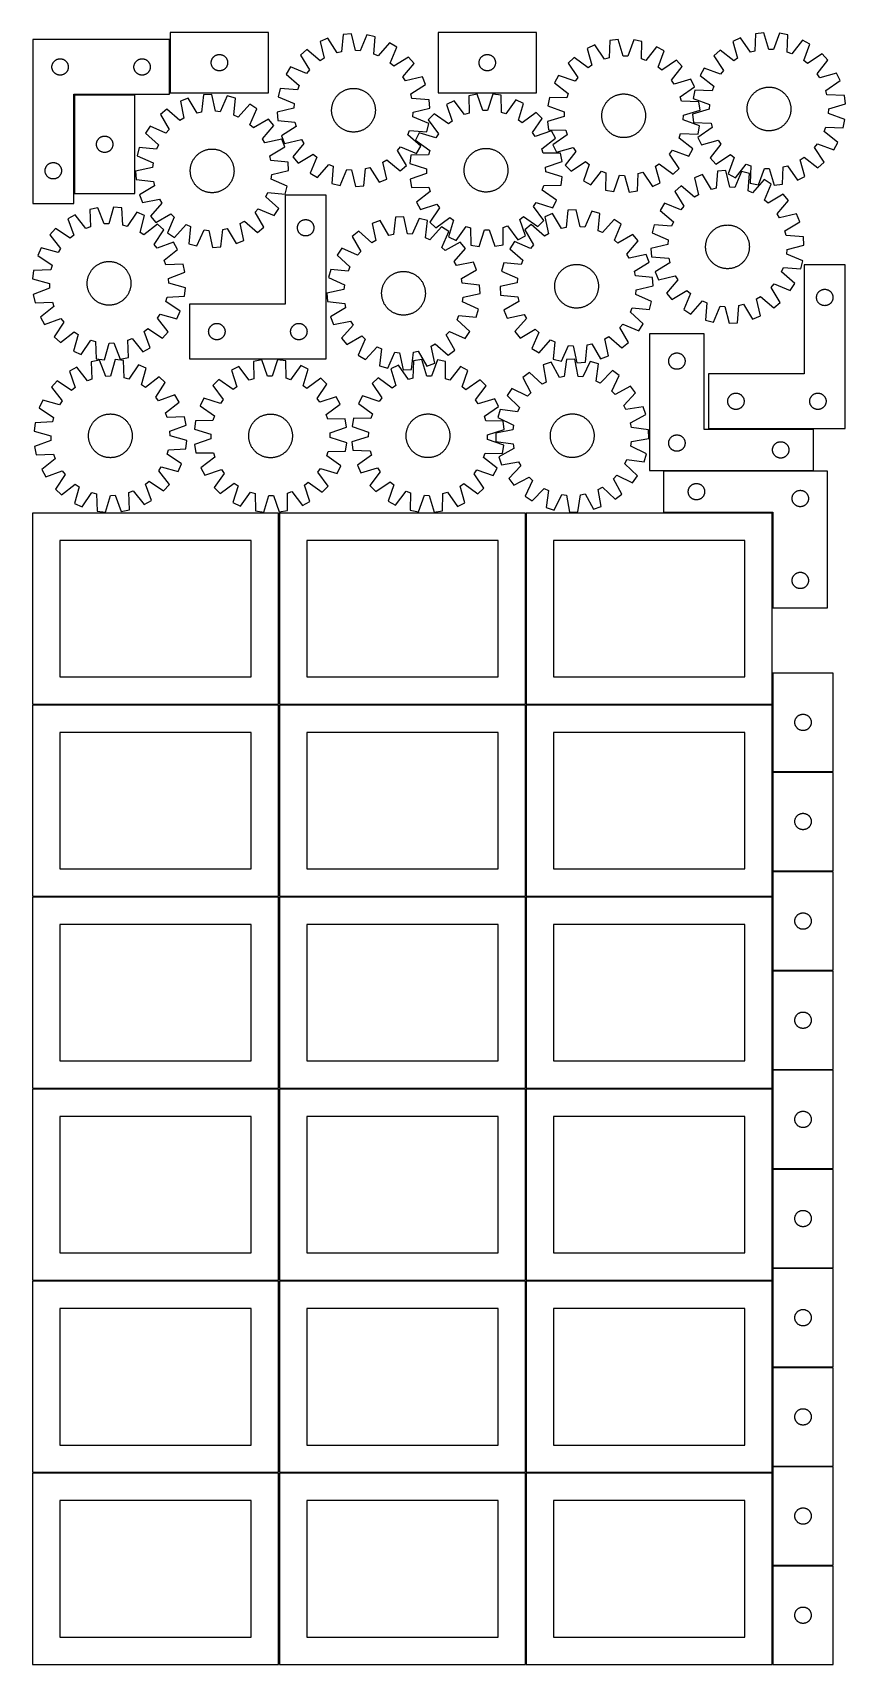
# Model space of a CAD drawing. Header units: millimetres. Extents: x 7 to 1493, y 7 to 2993.
import ezdxf

# ---------------------------------------------------------------- set-up
doc = ezdxf.new("R2010")
doc.units = ezdxf.units.MM
doc.layers.add('COMMON', color=5, linetype='CONTINUOUS', true_color=0x0000ff)
doc.layers.add('CUT', color=7, linetype='CONTINUOUS', true_color=0x000000)

msp = doc.modelspace()

# ---------------------------------------------------------------- linework, layer by layer
at = {"layer": 'COMMON'}
for p, q in [((257.516195, 2980.639192), (257.516195, 2883.46317)), ((82.516195, 2879.139191), (82.516195, 2699.139191)), ((193.266196, 2879.889192), (83.266196, 2879.889192)), ((1243.266273, 2267.912878), (1435.220673, 2267.912878)), ((1435.220673, 2191.412878), (1161.04961, 2191.412878)), ((457.299607, 2114.049516), (457.299607, 1764.074296)), ((908.799608, 2114.074296), (908.799608, 1764.074296)), ((1360.29961, 1940.662877), (1360.29961, 2114.074296)), ((1360.299609, 1820.905793), (1360.299609, 1764.074296)), ((6.549607, 1763.299515), (456.549607, 1763.299515)), ((457.299607, 1762.549515), (457.299607, 1412.574295)), ((458.049608, 1763.324295), (908.049608, 1763.324295)), ((908.799608, 1762.574295), (908.799608, 1412.574295)), ((909.549609, 1763.324295), (1359.549609, 1763.324295)), ((1360.299609, 1762.574295), (1360.299609, 1640.905793)), ((1360.299609, 1639.405792), (1360.299609, 1459.405792)), ((1361.04961, 1640.155792), (1471.04961, 1640.155792)), ((456.549607, 1411.799515), (6.549607, 1411.799515)), ((458.074235, 1411.824294), (908.049608, 1411.824294)), ((908.824235, 1411.074294), (908.824235, 1061.074294)), ((909.574236, 1411.824294), (1359.549609, 1411.824294)), ((1360.324236, 1411.074294), (1360.324236, 1277.145842)), ((1360.324236, 1275.645841), (1360.324236, 1095.645841)), ((1361.074237, 1276.395841), (1471.074237, 1276.395841)), ((1360.324236, 1094.14584), (1360.324236, 1061.074294)), ((1361.074237, 1094.89584), (1471.074237, 1094.89584)), ((6.549607, 1060.299513), (456.549607, 1060.299513)), ((908.074235, 1060.324294), (458.074235, 1060.324294)), ((908.824235, 1059.574293), (908.824235, 709.574293)), ((1359.574236, 1060.324294), (909.574236, 1060.324294)), ((1360.324236, 1059.574293), (1360.324236, 914.14584)), ((1360.324236, 912.645839), (1360.324236, 732.645839)), ((1361.074237, 913.395839), (1471.074237, 913.395839)), ((1360.324236, 731.145838), (1360.324236, 709.574293)), ((1361.074237, 731.895838), (1471.074237, 731.895838)), ((6.549607, 708.799512), (456.549607, 708.799512)), ((457.299607, 708.049512), (457.299607, 358.074292)), ((458.074235, 708.824292), (908.049608, 708.824292)), ((908.799608, 708.074292), (908.799608, 358.074292)), ((909.574236, 708.824292), (1359.549609, 708.824292)), ((1360.299609, 549.572968), (1360.299609, 369.572968)), ((1361.100341, 368.822967), (1471.04961, 368.822967)), ((6.549607, 357.299511), (456.524767, 357.299511)), ((457.274767, 356.549511), (457.274767, 6.574291)), ((458.049608, 357.324291), (908.024768, 357.324291)), ((908.774768, 356.549511), (908.774768, 6.574291)), ((1360.274769, 186.524781), (1360.274769, 6.549511))]:
    msp.add_line(p, q, dxfattribs=at)
at = {"layer": 'CUT'}
for p, q in [((438.266196, 2993.46317), (258.266196, 2993.46317)), ((258.266196, 2993.46317), (258.266196, 2883.46317)), ((438.266196, 2883.46317), (438.266196, 2993.46317)), ((574.391014, 2990.17352), (571.842159, 2958.511586)), ((589.725027, 2991.437871), (574.391014, 2990.17352)), ((597.425507, 2960.621035), (589.725027, 2991.437871)), ((618.184049, 2989.304821), (605.975868, 2959.980172)), ((633.158268, 2985.768819), (618.184049, 2989.304821)), ((928.31131, 2993.479278), (748.31131, 2993.479278)), ((748.31131, 2993.479278), (748.31131, 2883.479278)), ((928.31131, 2883.479278), (928.31131, 2993.479278)), ((1329.305964, 2991.55187), (1327.976355, 2959.815347)), ((1344.580026, 2993.40486), (1329.305964, 2991.55187)), ((1353.459681, 2962.906885), (1344.580026, 2993.40486)), ((1373.100017, 2992.367602), (1362.02836, 2962.595246)), ((1388.199119, 2989.409955), (1373.100017, 2992.367602)), ((1387.219781, 2957.660693), (1388.199119, 2989.409955)), ((6.766195, 2980.639192), (6.766195, 2680.639192)), ((256.766195, 2980.639192), (6.766195, 2980.639192)), ((256.766195, 2880.639192), (256.766195, 2980.639192)), ((508.195312, 2962.46479), (496.533002, 2952.428802)), ((532.538813, 2942.059675), (508.195312, 2962.46479)), ((546.665727, 2983.407849), (532.47292, 2977.46691)), ((532.47292, 2977.46691), (539.83289, 2946.566981)), ((563.512245, 2956.478876), (546.665727, 2983.407849)), ((571.842159, 2958.511586), (563.512245, 2956.478876)), ((605.975868, 2959.980172), (597.425507, 2960.621035)), ((630.958934, 2954.080688), (633.158268, 2985.768819)), ((659.565258, 2974.945847), (638.892772, 2950.828984)), ((672.713902, 2966.955622), (659.565258, 2974.945847)), ((660.830039, 2937.498049), (672.713902, 2966.955622)), ((1035.025707, 2970.893994), (1021.122019, 2964.30476)), ((1021.122019, 2964.30476), (1029.899359, 2933.777182)), ((1053.096345, 2944.770695), (1035.025707, 2970.893994)), ((1062.409433, 2978.931243), (1061.323639, 2947.185443)), ((1077.668811, 2980.901502), (1062.409433, 2978.931243)), ((1086.782466, 2950.472633), (1077.668811, 2980.901502)), ((1106.195929, 2980.083342), (1095.353286, 2950.226821)), ((1121.317303, 2977.241762), (1106.195929, 2980.083342)), ((1120.581867, 2945.485914), (1121.317303, 2977.241762)), ((1148.195379, 2967.648283), (1128.657241, 2942.603605)), ((1161.698565, 2960.273018), (1148.195379, 2967.648283)), ((1151.186026, 2930.298674), (1161.698565, 2960.273018)), ((1264.224576, 2961.318485), (1252.95676, 2950.841517)), ((1289.334628, 2941.864436), (1264.224576, 2961.318485)), ((1301.86131, 2983.725199), (1287.907419, 2977.242956)), ((1287.907419, 2977.242956), (1296.450011, 2946.648858)), ((1319.730756, 2957.463866), (1301.86131, 2983.725199)), ((1327.976355, 2959.815347), (1319.730756, 2957.463866)), ((1362.02836, 2962.595246), (1353.459681, 2962.906885)), ((1395.272777, 2954.71644), (1387.219781, 2957.660693)), ((1415.002713, 2979.610302), (1395.272777, 2954.71644)), ((1428.448849, 2972.131534), (1415.002713, 2979.610302)), ((1417.706381, 2942.238823), (1428.448849, 2972.131534)), ((41.771168, 2931.025411), (41.810932, 2931.796824)), ((41.771168, 2930.252973), (41.771168, 2931.025411)), ((41.810932, 2929.48156), (41.771168, 2930.252973)), ((41.810932, 2931.796824), (41.890355, 2932.565167)), ((41.890355, 2928.713217), (41.810932, 2929.48156)), ((41.890355, 2932.565167), (42.009226, 2933.328403)), ((42.009226, 2927.949981), (41.890355, 2928.713217)), ((42.009226, 2933.328403), (42.16723, 2934.084508)), ((42.16723, 2927.193876), (42.009226, 2927.949981)), ((42.16723, 2934.084508), (42.363947, 2934.831477)), ((42.363947, 2934.831477), (42.598857, 2935.567328)), ((42.598857, 2935.567328), (42.871336, 2936.29011)), ((42.871336, 2936.29011), (43.180661, 2936.997908)), ((43.180661, 2936.997908), (43.526013, 2937.688843)), ((43.526013, 2937.688843), (43.906476, 2938.361084)), ((43.906476, 2938.361084), (44.32104, 2939.012848)), ((44.32104, 2939.012848), (44.768606, 2939.642406)), ((44.768606, 2939.642406), (45.247988, 2940.24809)), ((45.247988, 2940.24809), (45.757915, 2940.828292)), ((45.757915, 2940.828292), (46.297033, 2941.381475)), ((46.297033, 2941.381475), (46.863913, 2941.906171)), ((46.863913, 2941.906171), (47.457053, 2942.400989)), ((47.457053, 2942.400989), (48.074879, 2942.864617)), ((48.074879, 2942.864617), (48.715752, 2943.295825)), ((48.715752, 2943.295825), (49.377974, 2943.693471)), ((49.377974, 2943.693471), (50.059788, 2944.056498)), ((50.059788, 2944.056498), (50.759387, 2944.383946)), ((50.759387, 2944.383946), (51.474914, 2944.674944)), ((51.474914, 2944.674944), (52.204473, 2944.928723)), ((52.204473, 2944.928723), (52.946128, 2945.144608)), ((52.946128, 2945.144608), (53.697914, 2945.322027)), ((53.697914, 2945.322027), (54.457836, 2945.460511)), ((54.457836, 2945.460511), (55.22388, 2945.55969)), ((55.22388, 2945.55969), (55.994014, 2945.619303)), ((55.994014, 2945.619303), (56.766195, 2945.639192)), ((56.766195, 2945.639192), (57.538376, 2945.619303)), ((57.538376, 2945.619303), (58.30851, 2945.55969)), ((58.30851, 2945.55969), (59.074554, 2945.460511)), ((59.074554, 2945.460511), (59.834476, 2945.322027)), ((59.834476, 2945.322027), (60.586262, 2945.144608)), ((60.586262, 2945.144608), (61.327918, 2944.928723)), ((61.327918, 2944.928723), (62.057476, 2944.674944)), ((62.057476, 2944.674944), (62.773004, 2944.383946)), ((62.773004, 2944.383946), (63.472602, 2944.056498)), ((63.472602, 2944.056498), (64.154416, 2943.693471)), ((64.154416, 2943.693471), (64.816638, 2943.295825)), ((64.816638, 2943.295825), (65.457512, 2942.864617)), ((65.457512, 2942.864617), (66.075337, 2942.400989)), ((66.075337, 2942.400989), (66.668477, 2941.906171)), ((66.668477, 2941.906171), (67.235357, 2941.381475)), ((67.235357, 2941.381475), (67.774476, 2940.828292)), ((67.774476, 2940.828292), (68.284402, 2940.24809)), ((68.284402, 2940.24809), (68.763784, 2939.642406)), ((68.763784, 2939.642406), (69.21135, 2939.012848)), ((69.21135, 2939.012848), (69.625915, 2938.361084)), ((69.625915, 2938.361084), (70.006377, 2937.688843)), ((70.006377, 2937.688843), (70.351729, 2936.997908)), ((70.351729, 2936.997908), (70.661055, 2936.29011)), ((70.661055, 2936.29011), (70.933534, 2935.567328)), ((70.933534, 2935.567328), (71.168443, 2934.831477)), ((71.168443, 2934.831477), (71.365161, 2934.084508)), ((71.365161, 2934.084508), (71.523164, 2933.328403)), ((71.523164, 2927.949981), (71.365161, 2927.193876)), ((71.523164, 2933.328403), (71.642035, 2932.565167)), ((71.642035, 2928.713217), (71.523164, 2927.949981)), ((71.642035, 2932.565167), (71.721458, 2931.796824)), ((71.721458, 2929.48156), (71.642035, 2928.713217)), ((71.721458, 2931.796824), (71.761222, 2931.025411)), ((71.761222, 2930.252973), (71.721458, 2929.48156)), ((71.761222, 2931.025411), (71.761222, 2930.252973)), ((191.771168, 2931.025411), (191.810932, 2931.796824)), ((191.771168, 2930.252973), (191.771168, 2931.025411)), ((191.810932, 2929.48156), (191.771168, 2930.252973)), ((191.810932, 2931.796824), (191.890355, 2932.565167)), ((191.890355, 2928.713217), (191.810932, 2929.48156)), ((191.890355, 2932.565167), (192.009226, 2933.328403)), ((192.009226, 2927.949981), (191.890355, 2928.713217)), ((192.009226, 2933.328403), (192.16723, 2934.084508)), ((192.16723, 2927.193876), (192.009226, 2927.949981)), ((192.16723, 2934.084508), (192.363947, 2934.831477)), ((192.363947, 2934.831477), (192.598857, 2935.567328)), ((192.598857, 2935.567328), (192.871336, 2936.29011)), ((192.871336, 2936.29011), (193.180661, 2936.997908)), ((193.180661, 2936.997908), (193.526013, 2937.688843)), ((193.526013, 2937.688843), (193.906476, 2938.361084)), ((193.906476, 2938.361084), (194.32104, 2939.012848)), ((194.32104, 2939.012848), (194.768606, 2939.642406)), ((194.768606, 2939.642406), (195.247988, 2940.24809)), ((195.247988, 2940.24809), (195.757915, 2940.828292)), ((195.757915, 2940.828292), (196.297033, 2941.381475)), ((196.297033, 2941.381475), (196.863913, 2941.906171)), ((196.863913, 2941.906171), (197.457053, 2942.400989)), ((197.457053, 2942.400989), (198.074879, 2942.864617)), ((198.074879, 2942.864617), (198.715752, 2943.295825)), ((198.715752, 2943.295825), (199.377974, 2943.693471)), ((199.377974, 2943.693471), (200.059788, 2944.056498)), ((200.059788, 2944.056498), (200.759387, 2944.383946)), ((200.759387, 2944.383946), (201.474914, 2944.674944)), ((201.474914, 2944.674944), (202.204473, 2944.928723)), ((202.204473, 2944.928723), (202.946128, 2945.144608)), ((202.946128, 2945.144608), (203.697914, 2945.322027)), ((203.697914, 2945.322027), (204.457836, 2945.460511)), ((204.457836, 2945.460511), (205.22388, 2945.55969)), ((205.22388, 2945.55969), (205.994014, 2945.619303)), ((205.994014, 2945.619303), (206.766195, 2945.639192)), ((206.766195, 2945.639192), (207.538376, 2945.619303)), ((207.538376, 2945.619303), (208.30851, 2945.55969)), ((208.30851, 2945.55969), (209.074554, 2945.460511)), ((209.074554, 2945.460511), (209.834476, 2945.322027)), ((209.834476, 2945.322027), (210.586262, 2945.144608)), ((210.586262, 2945.144608), (211.327918, 2944.928723)), ((211.327918, 2944.928723), (212.057476, 2944.674944)), ((212.057476, 2944.674944), (212.773004, 2944.383946)), ((212.773004, 2944.383946), (213.472602, 2944.056498)), ((213.472602, 2944.056498), (214.154416, 2943.693471)), ((214.154416, 2943.693471), (214.816638, 2943.295825)), ((214.816638, 2943.295825), (215.457512, 2942.864617)), ((215.457512, 2942.864617), (216.075337, 2942.400989)), ((216.075337, 2942.400989), (216.668477, 2941.906171)), ((216.668477, 2941.906171), (217.235357, 2941.381475)), ((217.235357, 2941.381475), (217.774476, 2940.828292)), ((217.774476, 2940.828292), (218.284402, 2940.24809)), ((218.284402, 2940.24809), (218.763784, 2939.642406)), ((218.763784, 2939.642406), (219.21135, 2939.012848)), ((219.21135, 2939.012848), (219.625915, 2938.361084)), ((219.625915, 2938.361084), (220.006377, 2937.688843)), ((220.006377, 2937.688843), (220.351729, 2936.997908)), ((220.351729, 2936.997908), (220.661055, 2936.29011)), ((220.661055, 2936.29011), (220.933534, 2935.567328)), ((220.933534, 2935.567328), (221.168443, 2934.831477)), ((221.168443, 2934.831477), (221.365161, 2934.084508)), ((221.365161, 2934.084508), (221.523164, 2933.328403)), ((221.523164, 2927.949981), (221.365161, 2927.193876)), ((221.523164, 2933.328403), (221.642035, 2932.565167)), ((221.642035, 2928.713217), (221.523164, 2927.949981)), ((221.642035, 2932.565167), (221.721458, 2931.796824)), ((221.721458, 2929.48156), (221.642035, 2928.713217)), ((221.721458, 2931.796824), (221.761222, 2931.025411)), ((221.761222, 2930.252973), (221.721458, 2929.48156)), ((221.761222, 2931.025411), (221.761222, 2930.252973)), ((333.266196, 2938.46317), (333.286085, 2939.235351)), ((333.286085, 2937.690988), (333.266196, 2938.46317)), ((333.286085, 2939.235351), (333.345698, 2940.005485)), ((333.345698, 2936.920855), (333.286085, 2937.690988)), ((333.345698, 2940.005485), (333.444878, 2940.771528)), ((333.444878, 2936.154811), (333.345698, 2936.920855)), ((333.444878, 2940.771528), (333.583361, 2941.531451)), ((333.583361, 2935.394889), (333.444878, 2936.154811)), ((333.583361, 2941.531451), (333.76078, 2942.283236)), ((333.76078, 2934.643103), (333.583361, 2935.394889)), ((333.76078, 2942.283236), (333.976665, 2943.024892)), ((333.976665, 2933.901447), (333.76078, 2934.643103)), ((333.976665, 2943.024892), (334.230444, 2943.754451)), ((334.230444, 2933.171888), (333.976665, 2933.901447)), ((334.230444, 2943.754451), (334.521443, 2944.469978)), ((334.521443, 2932.456361), (334.230444, 2933.171888)), ((334.521443, 2944.469978), (334.84889, 2945.169577)), ((334.84889, 2931.756763), (334.521443, 2932.456361)), ((334.84889, 2945.169577), (335.211918, 2945.851391)), ((335.211918, 2931.074949), (334.84889, 2931.756763)), ((335.211918, 2945.851391), (335.609563, 2946.513613)), ((335.609563, 2930.412727), (335.211918, 2931.074949)), ((335.609563, 2946.513613), (336.040771, 2947.154486)), ((336.040771, 2929.771853), (335.609563, 2930.412727)), ((336.040771, 2947.154486), (336.504399, 2947.772312)), ((336.504399, 2929.154027), (336.040771, 2929.771853)), ((336.504399, 2947.772312), (336.999217, 2948.365451)), ((336.999217, 2928.560888), (336.504399, 2929.154027)), ((336.999217, 2948.365451), (337.523913, 2948.932332)), ((337.523913, 2927.994007), (336.999217, 2928.560888)), ((337.523913, 2948.932332), (338.077096, 2949.47145)), ((338.077096, 2927.454889), (337.523913, 2927.994007)), ((338.077096, 2949.47145), (338.657298, 2949.981376)), ((338.657298, 2926.944963), (338.077096, 2927.454889)), ((338.657298, 2949.981376), (339.262982, 2950.460758)), ((339.262982, 2950.460758), (339.89254, 2950.908325)), ((339.89254, 2950.908325), (340.544304, 2951.322889)), ((340.544304, 2951.322889), (341.216545, 2951.703352)), ((341.216545, 2951.703352), (341.90748, 2952.048704)), ((341.90748, 2952.048704), (342.615278, 2952.358029)), ((342.615278, 2952.358029), (343.33806, 2952.630508)), ((343.33806, 2952.630508), (344.073912, 2952.865418)), ((344.073912, 2952.865418), (344.82088, 2953.062135)), ((344.82088, 2953.062135), (345.576985, 2953.220139)), ((345.576985, 2953.220139), (346.340221, 2953.33901)), ((346.340221, 2953.33901), (347.108564, 2953.418433)), ((347.108564, 2953.418433), (347.879977, 2953.458197)), ((347.879977, 2953.458197), (348.652415, 2953.458197)), ((348.652415, 2953.458197), (349.423828, 2953.418433)), ((349.423828, 2953.418433), (350.192171, 2953.33901)), ((350.192171, 2953.33901), (350.955408, 2953.220139)), ((350.955408, 2953.220139), (351.711512, 2953.062135)), ((351.711512, 2953.062135), (352.458481, 2952.865418)), ((352.458481, 2952.865418), (353.194332, 2952.630508)), ((353.194332, 2952.630508), (353.917115, 2952.358029)), ((353.917115, 2952.358029), (354.624912, 2952.048704)), ((354.624912, 2952.048704), (355.315847, 2951.703352)), ((355.315847, 2951.703352), (355.988088, 2951.322889)), ((355.988088, 2951.322889), (356.639852, 2950.908325)), ((356.639852, 2950.908325), (357.26941, 2950.460758)), ((357.26941, 2950.460758), (357.875094, 2949.981376)), ((357.875094, 2949.981376), (358.455296, 2949.47145)), ((358.455296, 2927.454889), (357.875094, 2926.944963)), ((358.455296, 2949.47145), (359.008479, 2948.932332)), ((359.008479, 2927.994007), (358.455296, 2927.454889)), ((359.008479, 2948.932332), (359.533175, 2948.365451)), ((359.533175, 2928.560888), (359.008479, 2927.994007)), ((359.533175, 2948.365451), (360.027993, 2947.772312)), ((360.027993, 2929.154027), (359.533175, 2928.560888)), ((360.027993, 2947.772312), (360.491621, 2947.154486)), ((360.491621, 2929.771853), (360.027993, 2929.154027)), ((360.491621, 2947.154486), (360.92283, 2946.513613)), ((360.92283, 2930.412727), (360.491621, 2929.771853)), ((360.92283, 2946.513613), (361.320475, 2945.851391)), ((361.320475, 2931.074949), (360.92283, 2930.412727)), ((361.320475, 2945.851391), (361.683502, 2945.169577)), ((361.683502, 2931.756763), (361.320475, 2931.074949)), ((361.683502, 2945.169577), (362.01095, 2944.469978)), ((362.01095, 2932.456361), (361.683502, 2931.756763)), ((362.01095, 2944.469978), (362.301948, 2943.754451)), ((362.301948, 2933.171888), (362.01095, 2932.456361)), ((362.301948, 2943.754451), (362.555727, 2943.024892)), ((362.555727, 2933.901447), (362.301948, 2933.171888)), ((362.555727, 2943.024892), (362.771612, 2942.283236)), ((362.771612, 2934.643103), (362.555727, 2933.901447)), ((362.771612, 2942.283236), (362.949031, 2941.531451)), ((362.949031, 2935.394889), (362.771612, 2934.643103)), ((362.949031, 2941.531451), (363.087515, 2940.771528)), ((363.087515, 2936.154811), (362.949031, 2935.394889)), ((363.087515, 2940.771528), (363.186694, 2940.005485)), ((363.186694, 2936.920855), (363.087515, 2936.154811)), ((363.186694, 2940.005485), (363.246307, 2939.235351)), ((363.246307, 2937.690988), (363.186694, 2936.920855)), ((363.246307, 2939.235351), (363.266196, 2938.46317)), ((363.266196, 2938.46317), (363.246307, 2937.690988)), ((478.079535, 2930.658744), (470.089309, 2917.5101)), ((507.537107, 2918.774882), (478.079535, 2930.658744)), ((496.533002, 2952.428802), (513.081353, 2925.315579)), ((539.83289, 2946.566981), (532.538813, 2942.059675)), ((638.892772, 2950.828984), (630.958934, 2954.080688)), ((667.370736, 2931.953804), (660.830039, 2937.498049)), ((694.483959, 2948.502155), (667.370736, 2931.953804)), ((684.114832, 2912.496344), (704.519947, 2936.839844)), ((704.519947, 2936.839844), (694.483959, 2948.502155)), ((823.31131, 2938.479278), (823.331199, 2939.251459)), ((823.331199, 2937.707097), (823.31131, 2938.479278)), ((823.331199, 2939.251459), (823.390812, 2940.021593)), ((823.390812, 2936.936963), (823.331199, 2937.707097)), ((823.390812, 2940.021593), (823.489992, 2940.787637)), ((823.489992, 2936.170919), (823.390812, 2936.936963)), ((823.489992, 2940.787637), (823.628475, 2941.547559)), ((823.628475, 2935.410997), (823.489992, 2936.170919)), ((823.628475, 2941.547559), (823.805894, 2942.299345)), ((823.805894, 2934.659211), (823.628475, 2935.410997)), ((823.805894, 2942.299345), (824.021779, 2943.041)), ((824.021779, 2933.917555), (823.805894, 2934.659211)), ((824.021779, 2943.041), (824.275558, 2943.770559)), ((824.275558, 2933.187997), (824.021779, 2933.917555)), ((824.275558, 2943.770559), (824.566556, 2944.486086)), ((824.566556, 2932.472469), (824.275558, 2933.187997)), ((824.566556, 2944.486086), (824.894004, 2945.185685)), ((824.894004, 2931.772871), (824.566556, 2932.472469)), ((824.894004, 2945.185685), (825.257031, 2945.867499)), ((825.257031, 2931.091057), (824.894004, 2931.772871)), ((825.257031, 2945.867499), (825.654677, 2946.529721)), ((825.654677, 2930.428835), (825.257031, 2931.091057)), ((825.654677, 2946.529721), (826.085885, 2947.170594)), ((826.085885, 2929.787961), (825.654677, 2930.428835)), ((826.085885, 2947.170594), (826.549513, 2947.78842)), ((826.549513, 2929.170136), (826.085885, 2929.787961)), ((826.549513, 2947.78842), (827.044331, 2948.38156)), ((827.044331, 2928.576996), (826.549513, 2929.170136)), ((827.044331, 2948.38156), (827.569027, 2948.94844)), ((827.569027, 2928.010116), (827.044331, 2928.576996)), ((827.569027, 2948.94844), (828.12221, 2949.487558)), ((828.12221, 2927.470997), (827.569027, 2928.010116)), ((828.12221, 2949.487558), (828.702412, 2949.997485)), ((828.702412, 2926.961071), (828.12221, 2927.470997)), ((828.702412, 2949.997485), (829.308096, 2950.476867)), ((829.308096, 2950.476867), (829.937654, 2950.924433)), ((829.937654, 2950.924433), (830.589418, 2951.338997)), ((830.589418, 2951.338997), (831.261659, 2951.71946)), ((831.261659, 2951.71946), (831.952594, 2952.064812)), ((831.952594, 2952.064812), (832.660392, 2952.374137)), ((832.660392, 2952.374137), (833.383174, 2952.646616)), ((833.383174, 2952.646616), (834.119026, 2952.881526)), ((834.119026, 2952.881526), (834.865994, 2953.078244)), ((834.865994, 2953.078244), (835.622099, 2953.236247)), ((835.622099, 2953.236247), (836.385335, 2953.355118)), ((836.385335, 2953.355118), (837.153678, 2953.434541)), ((837.153678, 2953.434541), (837.925091, 2953.474305)), ((837.925091, 2953.474305), (838.697529, 2953.474305)), ((838.697529, 2953.474305), (839.468942, 2953.434541)), ((839.468942, 2953.434541), (840.237285, 2953.355118)), ((840.237285, 2953.355118), (841.000521, 2953.236247)), ((841.000521, 2953.236247), (841.756626, 2953.078244)), ((841.756626, 2953.078244), (842.503595, 2952.881526)), ((842.503595, 2952.881526), (843.239446, 2952.646616)), ((843.239446, 2952.646616), (843.962228, 2952.374137)), ((843.962228, 2952.374137), (844.670026, 2952.064812)), ((844.670026, 2952.064812), (845.360961, 2951.71946)), ((845.360961, 2951.71946), (846.033202, 2951.338997)), ((846.033202, 2951.338997), (846.684966, 2950.924433)), ((846.684966, 2950.924433), (847.314524, 2950.476867)), ((847.314524, 2950.476867), (847.920208, 2949.997485)), ((847.920208, 2949.997485), (848.50041, 2949.487558)), ((848.50041, 2927.470997), (847.920208, 2926.961071)), ((848.50041, 2949.487558), (849.053593, 2948.94844)), ((849.053593, 2928.010116), (848.50041, 2927.470997)), ((849.053593, 2948.94844), (849.578289, 2948.38156)), ((849.578289, 2928.576996), (849.053593, 2928.010116)), ((849.578289, 2948.38156), (850.073107, 2947.78842)), ((850.073107, 2929.170136), (849.578289, 2928.576996)), ((850.073107, 2947.78842), (850.536735, 2947.170594)), ((850.536735, 2929.787961), (850.073107, 2929.170136)), ((850.536735, 2947.170594), (850.967943, 2946.529721)), ((850.967943, 2930.428835), (850.536735, 2929.787961)), ((850.967943, 2946.529721), (851.365589, 2945.867499)), ((851.365589, 2931.091057), (850.967943, 2930.428835)), ((851.365589, 2945.867499), (851.728616, 2945.185685)), ((851.728616, 2931.772871), (851.365589, 2931.091057)), ((851.728616, 2945.185685), (852.056064, 2944.486086)), ((852.056064, 2932.472469), (851.728616, 2931.772871)), ((852.056064, 2944.486086), (852.347062, 2943.770559)), ((852.347062, 2933.187997), (852.056064, 2932.472469)), ((852.347062, 2943.770559), (852.600841, 2943.041)), ((852.600841, 2933.917555), (852.347062, 2933.187997)), ((852.600841, 2943.041), (852.816726, 2942.299345)), ((852.816726, 2934.659211), (852.600841, 2933.917555)), ((852.816726, 2942.299345), (852.994145, 2941.547559)), ((852.994145, 2935.410997), (852.816726, 2934.659211)), ((852.994145, 2941.547559), (853.132629, 2940.787637)), ((853.132629, 2936.170919), (852.994145, 2935.410997)), ((853.132629, 2940.787637), (853.231808, 2940.021593)), ((853.231808, 2936.936963), (853.132629, 2936.170919)), ((853.231808, 2940.021593), (853.291421, 2939.251459)), ((853.291421, 2937.707097), (853.231808, 2936.936963)), ((853.291421, 2939.251459), (853.31131, 2938.479278)), ((853.31131, 2938.479278), (853.291421, 2937.707097)), ((997.562194, 2948.198846), (986.375186, 2937.635636)), ((986.375186, 2937.635636), (1004.156474, 2911.31453)), ((1022.820936, 2928.938246), (997.562194, 2948.198846)), ((1029.899359, 2933.777182), (1022.820936, 2928.938246)), ((1061.323639, 2947.185443), (1053.096345, 2944.770695)), ((1095.353286, 2950.226821), (1086.782466, 2950.472633)), ((1128.657241, 2942.603605), (1120.581867, 2945.485914)), ((1157.97548, 2925.062007), (1151.186026, 2930.298674)), ((1184.296586, 2942.843294), (1157.97548, 2925.062007)), ((1175.599196, 2906.397544), (1194.859796, 2931.656286)), ((1194.859796, 2931.656286), (1184.296586, 2942.843294)), ((1235.35397, 2928.378044), (1227.875202, 2914.931908)), ((1265.24668, 2917.635576), (1235.35397, 2928.378044)), ((1252.95676, 2950.841517), (1270.535344, 2924.384606)), ((1296.450011, 2946.648858), (1289.334628, 2941.864436)), ((1424.455411, 2936.950159), (1417.706381, 2942.238823)), ((1450.912321, 2954.528744), (1424.455411, 2936.950159)), ((1441.935241, 2918.150876), (1461.38929, 2943.260928)), ((1461.38929, 2943.260928), (1450.912321, 2954.528744)), ((42.363947, 2926.446908), (42.16723, 2927.193876)), ((42.598857, 2925.711056), (42.363947, 2926.446908)), ((42.871336, 2924.988274), (42.598857, 2925.711056)), ((43.180661, 2924.280476), (42.871336, 2924.988274)), ((43.526013, 2923.589541), (43.180661, 2924.280476)), ((43.906476, 2922.9173), (43.526013, 2923.589541)), ((44.32104, 2922.265536), (43.906476, 2922.9173)), ((44.768606, 2921.635978), (44.32104, 2922.265536)), ((45.247988, 2921.030294), (44.768606, 2921.635978)), ((45.757915, 2920.450092), (45.247988, 2921.030294)), ((46.297033, 2919.896909), (45.757915, 2920.450092)), ((46.863913, 2919.372213), (46.297033, 2919.896909)), ((47.457053, 2918.877395), (46.863913, 2919.372213)), ((48.074879, 2918.413767), (47.457053, 2918.877395)), ((48.715752, 2917.982559), (48.074879, 2918.413767)), ((49.377974, 2917.584913), (48.715752, 2917.982559)), ((50.059788, 2917.221886), (49.377974, 2917.584913)), ((50.759387, 2916.894439), (50.059788, 2917.221886)), ((51.474914, 2916.60344), (50.759387, 2916.894439)), ((52.204473, 2916.349661), (51.474914, 2916.60344)), ((52.946128, 2916.133776), (52.204473, 2916.349661)), ((53.697914, 2915.956357), (52.946128, 2916.133776)), ((54.457836, 2915.817874), (53.697914, 2915.956357)), ((55.22388, 2915.718694), (54.457836, 2915.817874)), ((55.994014, 2915.659081), (55.22388, 2915.718694)), ((56.766195, 2915.639192), (55.994014, 2915.659081)), ((57.538376, 2915.659081), (56.766195, 2915.639192)), ((58.30851, 2915.718694), (57.538376, 2915.659081)), ((59.074554, 2915.817874), (58.30851, 2915.718694)), ((59.834476, 2915.956357), (59.074554, 2915.817874)), ((60.586262, 2916.133776), (59.834476, 2915.956357)), ((61.327918, 2916.349661), (60.586262, 2916.133776)), ((62.057476, 2916.60344), (61.327918, 2916.349661)), ((62.773004, 2916.894439), (62.057476, 2916.60344)), ((63.472602, 2917.221886), (62.773004, 2916.894439)), ((64.154416, 2917.584913), (63.472602, 2917.221886)), ((64.816638, 2917.982559), (64.154416, 2917.584913)), ((65.457512, 2918.413767), (64.816638, 2917.982559)), ((66.075337, 2918.877395), (65.457512, 2918.413767)), ((66.668477, 2919.372213), (66.075337, 2918.877395)), ((67.235357, 2919.896909), (66.668477, 2919.372213)), ((67.774476, 2920.450092), (67.235357, 2919.896909)), ((68.284402, 2921.030294), (67.774476, 2920.450092)), ((68.763784, 2921.635978), (68.284402, 2921.030294)), ((69.21135, 2922.265536), (68.763784, 2921.635978)), ((69.625915, 2922.9173), (69.21135, 2922.265536)), ((70.006377, 2923.589541), (69.625915, 2922.9173)), ((70.351729, 2924.280476), (70.006377, 2923.589541)), ((70.661055, 2924.988274), (70.351729, 2924.280476)), ((70.933534, 2925.711056), (70.661055, 2924.988274)), ((71.168443, 2926.446908), (70.933534, 2925.711056)), ((71.365161, 2927.193876), (71.168443, 2926.446908)), ((192.363947, 2926.446908), (192.16723, 2927.193876)), ((192.598857, 2925.711056), (192.363947, 2926.446908)), ((192.871336, 2924.988274), (192.598857, 2925.711056)), ((193.180661, 2924.280476), (192.871336, 2924.988274)), ((193.526013, 2923.589541), (193.180661, 2924.280476)), ((193.906476, 2922.9173), (193.526013, 2923.589541)), ((194.32104, 2922.265536), (193.906476, 2922.9173)), ((194.768606, 2921.635978), (194.32104, 2922.265536)), ((195.247988, 2921.030294), (194.768606, 2921.635978)), ((195.757915, 2920.450092), (195.247988, 2921.030294)), ((196.297033, 2919.896909), (195.757915, 2920.450092)), ((196.863913, 2919.372213), (196.297033, 2919.896909)), ((197.457053, 2918.877395), (196.863913, 2919.372213)), ((198.074879, 2918.413767), (197.457053, 2918.877395)), ((198.715752, 2917.982559), (198.074879, 2918.413767)), ((199.377974, 2917.584913), (198.715752, 2917.982559)), ((200.059788, 2917.221886), (199.377974, 2917.584913)), ((200.759387, 2916.894439), (200.059788, 2917.221886)), ((201.474914, 2916.60344), (200.759387, 2916.894439)), ((202.204473, 2916.349661), (201.474914, 2916.60344)), ((202.946128, 2916.133776), (202.204473, 2916.349661)), ((203.697914, 2915.956357), (202.946128, 2916.133776)), ((204.457836, 2915.817874), (203.697914, 2915.956357)), ((205.22388, 2915.718694), (204.457836, 2915.817874)), ((205.994014, 2915.659081), (205.22388, 2915.718694)), ((206.766195, 2915.639192), (205.994014, 2915.659081)), ((207.538376, 2915.659081), (206.766195, 2915.639192)), ((208.30851, 2915.718694), (207.538376, 2915.659081)), ((209.074554, 2915.817874), (208.30851, 2915.718694)), ((209.834476, 2915.956357), (209.074554, 2915.817874)), ((210.586262, 2916.133776), (209.834476, 2915.956357)), ((211.327918, 2916.349661), (210.586262, 2916.133776)), ((212.057476, 2916.60344), (211.327918, 2916.349661)), ((212.773004, 2916.894439), (212.057476, 2916.60344)), ((213.472602, 2917.221886), (212.773004, 2916.894439)), ((214.154416, 2917.584913), (213.472602, 2917.221886)), ((214.816638, 2917.982559), (214.154416, 2917.584913)), ((215.457512, 2918.413767), (214.816638, 2917.982559)), ((216.075337, 2918.877395), (215.457512, 2918.413767)), ((216.668477, 2919.372213), (216.075337, 2918.877395)), ((217.235357, 2919.896909), (216.668477, 2919.372213)), ((217.774476, 2920.450092), (217.235357, 2919.896909)), ((218.284402, 2921.030294), (217.774476, 2920.450092)), ((218.763784, 2921.635978), (218.284402, 2921.030294)), ((219.21135, 2922.265536), (218.763784, 2921.635978)), ((219.625915, 2922.9173), (219.21135, 2922.265536)), ((220.006377, 2923.589541), (219.625915, 2922.9173)), ((220.351729, 2924.280476), (220.006377, 2923.589541)), ((220.661055, 2924.988274), (220.351729, 2924.280476)), ((220.933534, 2925.711056), (220.661055, 2924.988274)), ((221.168443, 2926.446908), (220.933534, 2925.711056)), ((221.365161, 2927.193876), (221.168443, 2926.446908)), ((339.262982, 2926.465581), (338.657298, 2926.944963)), ((339.89254, 2926.018014), (339.262982, 2926.465581)), ((340.544304, 2925.60345), (339.89254, 2926.018014)), ((341.216545, 2925.222988), (340.544304, 2925.60345)), ((341.90748, 2924.877636), (341.216545, 2925.222988)), ((342.615278, 2924.56831), (341.90748, 2924.877636)), ((343.33806, 2924.295831), (342.615278, 2924.56831)), ((344.073912, 2924.060922), (343.33806, 2924.295831)), ((344.82088, 2923.864204), (344.073912, 2924.060922)), ((345.576985, 2923.7062), (344.82088, 2923.864204)), ((346.340221, 2923.58733), (345.576985, 2923.7062)), ((347.108564, 2923.507907), (346.340221, 2923.58733)), ((347.879977, 2923.468143), (347.108564, 2923.507907)), ((348.652415, 2923.468143), (347.879977, 2923.468143)), ((349.423828, 2923.507907), (348.652415, 2923.468143)), ((350.192171, 2923.58733), (349.423828, 2923.507907)), ((350.955408, 2923.7062), (350.192171, 2923.58733)), ((351.711512, 2923.864204), (350.955408, 2923.7062)), ((352.458481, 2924.060922), (351.711512, 2923.864204)), ((353.194332, 2924.295831), (352.458481, 2924.060922)), ((353.917115, 2924.56831), (353.194332, 2924.295831)), ((354.624912, 2924.877636), (353.917115, 2924.56831)), ((355.315847, 2925.222988), (354.624912, 2924.877636)), ((355.988088, 2925.60345), (355.315847, 2925.222988)), ((356.639852, 2926.018014), (355.988088, 2925.60345)), ((357.26941, 2926.465581), (356.639852, 2926.018014)), ((357.875094, 2926.944963), (357.26941, 2926.465581)), ((470.089309, 2917.5101), (494.206173, 2896.837615)), ((513.081353, 2925.315579), (507.537107, 2918.774882)), ((688.622138, 2905.202267), (684.114832, 2912.496344)), ((719.522067, 2912.562237), (688.622138, 2905.202267)), ((698.534034, 2881.522912), (725.463007, 2898.36943)), ((725.463007, 2898.36943), (719.522067, 2912.562237)), ((829.308096, 2926.481689), (828.702412, 2926.961071)), ((829.937654, 2926.034123), (829.308096, 2926.481689)), ((830.589418, 2925.619558), (829.937654, 2926.034123)), ((831.261659, 2925.239096), (830.589418, 2925.619558)), ((831.952594, 2924.893744), (831.261659, 2925.239096)), ((832.660392, 2924.584418), (831.952594, 2924.893744)), ((833.383174, 2924.311939), (832.660392, 2924.584418)), ((834.119026, 2924.07703), (833.383174, 2924.311939)), ((834.865994, 2923.880312), (834.119026, 2924.07703)), ((835.622099, 2923.722309), (834.865994, 2923.880312)), ((836.385335, 2923.603438), (835.622099, 2923.722309)), ((837.153678, 2923.524015), (836.385335, 2923.603438)), ((837.925091, 2923.484251), (837.153678, 2923.524015)), ((838.697529, 2923.484251), (837.925091, 2923.484251)), ((839.468942, 2923.524015), (838.697529, 2923.484251)), ((840.237285, 2923.603438), (839.468942, 2923.524015)), ((841.000521, 2923.722309), (840.237285, 2923.603438)), ((841.756626, 2923.880312), (841.000521, 2923.722309)), ((842.503595, 2924.07703), (841.756626, 2923.880312)), ((843.239446, 2924.311939), (842.503595, 2924.07703)), ((843.962228, 2924.584418), (843.239446, 2924.311939)), ((844.670026, 2924.893744), (843.962228, 2924.584418)), ((845.360961, 2925.239096), (844.670026, 2924.893744)), ((846.033202, 2925.619558), (845.360961, 2925.239096)), ((846.684966, 2926.034123), (846.033202, 2925.619558)), ((847.314524, 2926.481689), (846.684966, 2926.034123)), ((847.920208, 2926.961071), (847.314524, 2926.481689)), ((968.945463, 2915.037614), (961.570198, 2901.534429)), ((961.570198, 2901.534429), (986.614876, 2881.99629)), ((998.919807, 2904.525076), (968.945463, 2915.037614)), ((1004.156474, 2911.31453), (998.919807, 2904.525076)), ((1180.438132, 2899.319121), (1175.599196, 2906.397544)), ((1210.96571, 2908.096462), (1180.438132, 2899.319121)), ((1217.554945, 2894.192774), (1210.96571, 2908.096462)), ((1227.875202, 2914.931908), (1252.769064, 2895.201972)), ((1270.535344, 2924.384606), (1265.24668, 2917.635576)), ((1446.719663, 2911.035493), (1441.935241, 2918.150876)), ((1477.313761, 2919.578085), (1446.719663, 2911.035493)), ((1457.534671, 2887.754748), (1483.796004, 2905.624194)), ((1483.796004, 2905.624194), (1477.313761, 2919.578085)), ((81.766195, 2680.639192), (81.766195, 2880.639192)), ((81.766195, 2880.639192), (256.766195, 2880.639192)), ((193.266196, 2879.139191), (83.266196, 2879.139191)), ((83.266196, 2879.139191), (83.266196, 2699.139191)), ((193.266196, 2699.139191), (193.266196, 2879.139191)), ((258.266196, 2883.46317), (438.266196, 2883.46317)), ((291.081435, 2873.384048), (276.756899, 2867.768159)), ((276.756899, 2867.768159), (283.41063, 2836.708497)), ((307.309762, 2846.078075), (291.081435, 2873.384048)), ((318.953734, 2879.515996), (315.683845, 2847.920386)), ((334.312582, 2880.430498), (318.953734, 2879.515996)), ((341.308629, 2849.446146), (334.312582, 2880.430498)), ((362.71559, 2877.649314), (349.842161, 2848.610554)), ((377.60532, 2873.772912), (362.71559, 2877.649314)), ((374.684264, 2842.143145), (377.60532, 2873.772912)), ((459.266337, 2891.103111), (455.730336, 2876.128892)), ((455.730336, 2876.128892), (485.054985, 2863.92071)), ((490.954469, 2888.903777), (459.266337, 2891.103111)), ((494.206173, 2896.837615), (490.954469, 2888.903777)), ((556.415168, 2866.368303), (556.900828, 2867.527242)), ((556.900828, 2867.527242), (557.422652, 2868.670355)), ((557.422652, 2868.670355), (557.980124, 2869.796513)), ((557.980124, 2869.796513), (558.572695, 2870.904604)), ((558.572695, 2870.904604), (559.199779, 2871.993536)), ((559.199779, 2871.993536), (559.860758, 2873.062233)), ((559.860758, 2873.062233), (560.554979, 2874.109641)), ((560.554979, 2874.109641), (561.281758, 2875.134726)), ((561.281758, 2875.134726), (562.040377, 2876.136477)), ((562.040377, 2876.136477), (562.830087, 2877.113904)), ((562.830087, 2877.113904), (563.65011, 2878.066044)), ((563.65011, 2878.066044), (564.499635, 2878.991957)), ((564.499635, 2878.991957), (565.377824, 2879.890728)), ((565.377824, 2879.890728), (566.283812, 2880.761471)), ((566.283812, 2880.761471), (567.216703, 2881.603327)), ((567.216703, 2881.603327), (568.175576, 2882.415465)), ((568.175576, 2882.415465), (569.159487, 2883.197083)), ((569.159487, 2883.197083), (570.167464, 2883.947409)), ((570.167464, 2883.947409), (571.198511, 2884.665705)), ((571.198511, 2884.665705), (572.251612, 2885.35126)), ((572.251612, 2885.35126), (573.325727, 2886.003398)), ((573.325727, 2886.003398), (574.419796, 2886.621475)), ((574.419796, 2886.621475), (575.532739, 2887.204882)), ((575.532739, 2887.204882), (576.663459, 2887.753042)), ((576.663459, 2887.753042), (577.810839, 2888.265416)), ((577.810839, 2888.265416), (578.973746, 2888.741496)), ((578.973746, 2888.741496), (580.151034, 2889.180814)), ((580.151034, 2889.180814), (581.341541, 2889.582935)), ((581.341541, 2889.582935), (582.54409, 2889.947464)), ((582.54409, 2889.947464), (583.757497, 2890.274039)), ((583.757497, 2890.274039), (584.980563, 2890.562339)), ((584.980563, 2890.562339), (586.21208, 2890.81208)), ((586.21208, 2890.81208), (587.450835, 2891.023014)), ((587.450835, 2891.023014), (588.695604, 2891.194934)), ((588.695604, 2891.194934), (589.94516, 2891.327671)), ((589.94516, 2891.327671), (591.198267, 2891.421092)), ((591.198267, 2891.421092), (592.453691, 2891.475106)), ((592.453691, 2891.475106), (593.710193, 2891.489659)), ((593.710193, 2891.489659), (594.966531, 2891.464738)), ((594.966531, 2891.464738), (596.221466, 2891.400366)), ((596.221466, 2891.400366), (597.473761, 2891.296608)), ((597.473761, 2891.296608), (598.722178, 2891.153566)), ((598.722178, 2891.153566), (599.965486, 2890.97138)), ((599.965486, 2890.97138), (601.202458, 2890.750231)), ((601.202458, 2890.750231), (602.431873, 2890.490337)), ((602.431873, 2890.490337), (603.652518, 2890.191954)), ((603.652518, 2890.191954), (604.863189, 2889.855377)), ((604.863189, 2889.855377), (606.06269, 2889.480938)), ((606.06269, 2889.480938), (607.249837, 2889.069006)), ((607.249837, 2889.069006), (608.42346, 2888.619989)), ((608.42346, 2888.619989), (609.5824, 2888.134329)), ((609.5824, 2888.134329), (610.725512, 2887.612505)), ((610.725512, 2887.612505), (611.85167, 2887.055033)), ((611.85167, 2887.055033), (612.959762, 2886.462462)), ((612.959762, 2886.462462), (614.048693, 2885.835378)), ((614.048693, 2885.835378), (615.11739, 2885.174399)), ((615.11739, 2885.174399), (616.164798, 2884.480177)), ((616.164798, 2884.480177), (617.189884, 2883.753399)), ((617.189884, 2883.753399), (618.191634, 2882.99478)), ((618.191634, 2882.99478), (619.169062, 2882.20507)), ((619.169062, 2882.20507), (620.121201, 2881.385047)), ((620.121201, 2881.385047), (621.047114, 2880.535522)), ((621.047114, 2880.535522), (621.945885, 2879.657333)), ((621.945885, 2879.657333), (622.816629, 2878.751345)), ((622.816629, 2878.751345), (623.658484, 2877.818454)), ((623.658484, 2877.818454), (624.470622, 2876.85958)), ((624.470622, 2876.85958), (625.25224, 2875.87567)), ((625.25224, 2875.87567), (626.002567, 2874.867693)), ((626.002567, 2874.867693), (626.720862, 2873.836646)), ((626.720862, 2873.836646), (627.406417, 2872.783545)), ((627.406417, 2872.783545), (628.058555, 2871.70943)), ((628.058555, 2871.70943), (628.676632, 2870.615361)), ((628.676632, 2870.615361), (629.260039, 2869.502418)), ((629.260039, 2869.502418), (629.8082, 2868.371698)), ((629.8082, 2868.371698), (630.320573, 2867.224318)), ((700.566743, 2873.192998), (698.534034, 2881.522912)), ((732.228677, 2870.644143), (700.566743, 2873.192998)), ((733.493028, 2855.31013), (732.228677, 2870.644143)), ((748.31131, 2883.479278), (928.31131, 2883.479278)), ((777.624496, 2868.88745), (764.013839, 2861.712454)), ((796.790553, 2843.556895), (777.624496, 2868.88745)), ((819.80305, 2880.700753), (804.641351, 2878.08285)), ((804.641351, 2878.08285), (804.907622, 2846.319603)), ((830.203481, 2850.687326), (819.80305, 2880.700753)), ((848.339141, 2881.097431), (838.776997, 2850.806506)), ((863.56775, 2878.901982), (848.339141, 2881.097431)), ((864.184489, 2847.143607), (863.56775, 2878.901982)), ((890.829766, 2870.461108), (872.375215, 2844.607592)), ((904.634603, 2863.667213), (890.829766, 2870.461108)), ((951.976718, 2874.656353), (949.135138, 2859.534979)), ((983.732566, 2873.920917), (951.976718, 2874.656353)), ((986.614876, 2881.99629), (983.732566, 2873.920917)), ((1057.656627, 2867.411782), (1058.492428, 2868.350101)), ((1058.492428, 2868.350101), (1059.357289, 2869.261705)), ((1059.357289, 2869.261705), (1060.250358, 2870.145693)), ((1060.250358, 2870.145693), (1061.170753, 2871.001192)), ((1061.170753, 2871.001192), (1062.117566, 2871.82736)), ((1062.117566, 2871.82736), (1063.089863, 2872.623379)), ((1063.089863, 2872.623379), (1064.086683, 2873.388465)), ((1064.086683, 2873.388465), (1065.107043, 2874.121863)), ((1065.107043, 2874.121863), (1066.149936, 2874.822848)), ((1066.149936, 2874.822848), (1067.214333, 2875.49073)), ((1067.214333, 2875.49073), (1068.299183, 2876.124848)), ((1068.299183, 2876.124848), (1069.403417, 2876.724578)), ((1069.403417, 2876.724578), (1070.525943, 2877.289327)), ((1070.525943, 2877.289327), (1071.665655, 2877.818537)), ((1071.665655, 2877.818537), (1072.821427, 2878.311688)), ((1072.821427, 2878.311688), (1073.992119, 2878.768291)), ((1073.992119, 2878.768291), (1075.176576, 2879.187897)), ((1075.176576, 2879.187897), (1076.373628, 2879.570091)), ((1076.373628, 2879.570091), (1077.582095, 2879.914496)), ((1077.582095, 2879.914496), (1078.800784, 2880.220772)), ((1078.800784, 2880.220772), (1080.028491, 2880.488618)), ((1080.028491, 2880.488618), (1081.264006, 2880.717768)), ((1081.264006, 2880.717768), (1082.506109, 2880.907996)), ((1082.506109, 2880.907996), (1083.753575, 2881.059115)), ((1083.753575, 2881.059115), (1085.005171, 2881.170976)), ((1085.005171, 2881.170976), (1086.259664, 2881.243467)), ((1086.259664, 2881.243467), (1087.515814, 2881.276519)), ((1087.515814, 2881.276519), (1088.772383, 2881.270097)), ((1088.772383, 2881.270097), (1090.028131, 2881.224209)), ((1090.028131, 2881.224209), (1091.281817, 2881.1389)), ((1091.281817, 2881.1389), (1092.532205, 2881.014254)), ((1092.532205, 2881.014254), (1093.778061, 2880.850393)), ((1093.778061, 2880.850393), (1095.018155, 2880.64748)), ((1095.018155, 2880.64748), (1096.251263, 2880.405715)), ((1096.251263, 2880.405715), (1097.476169, 2880.125336)), ((1097.476169, 2880.125336), (1098.691664, 2879.80662)), ((1098.691664, 2879.80662), (1099.896547, 2879.449882)), ((1099.896547, 2879.449882), (1101.089631, 2879.055474)), ((1101.089631, 2879.055474), (1102.269738, 2878.623784)), ((1102.269738, 2878.623784), (1103.435702, 2878.15524)), ((1103.435702, 2878.15524), (1104.586374, 2877.650303)), ((1104.586374, 2877.650303), (1105.720617, 2877.109472)), ((1105.720617, 2877.109472), (1106.837313, 2876.53328)), ((1106.837313, 2876.53328), (1107.935359, 2875.922296)), ((1107.935359, 2875.922296), (1109.013672, 2875.277123)), ((1109.013672, 2875.277123), (1110.071188, 2874.598398)), ((1110.071188, 2874.598398), (1111.106862, 2873.88679)), ((1111.106862, 2873.88679), (1112.119673, 2873.143003)), ((1112.119673, 2873.143003), (1113.108622, 2872.367769)), ((1113.108622, 2872.367769), (1114.072732, 2871.561854)), ((1114.072732, 2871.561854), (1115.011051, 2870.726053)), ((1115.011051, 2870.726053), (1115.922655, 2869.861191)), ((1115.922655, 2869.861191), (1116.806643, 2868.968122)), ((1116.806643, 2868.968122), (1117.662143, 2868.047727)), ((1117.662143, 2868.047727), (1118.48831, 2867.100914)), ((1191.431645, 2876.122135), (1217.554945, 2894.192774)), ((1193.846393, 2867.894842), (1191.431645, 2876.122135)), ((1225.592193, 2866.809048), (1193.846393, 2867.894842)), ((1218.075549, 2888.128314), (1215.117902, 2873.029213)), ((1215.117902, 2873.029213), (1244.890257, 2861.957555)), ((1249.824811, 2887.148976), (1218.075549, 2888.128314)), ((1252.769064, 2895.201972), (1249.824811, 2887.148976)), ((1316.103568, 2867.147049), (1316.544309, 2868.323804)), ((1316.544309, 2868.323804), (1317.021795, 2869.486135)), ((1317.021795, 2869.486135), (1317.535556, 2870.632895)), ((1317.535556, 2870.632895), (1318.085084, 2871.76295)), ((1318.085084, 2871.76295), (1318.669836, 2872.875187)), ((1318.669836, 2872.875187), (1319.289236, 2873.968508)), ((1319.289236, 2873.968508), (1319.942673, 2875.041834)), ((1319.942673, 2875.041834), (1320.629501, 2876.094104)), ((1320.629501, 2876.094104), (1321.349043, 2877.124282)), ((1321.349043, 2877.124282), (1322.100588, 2878.13135)), ((1322.100588, 2878.13135), (1322.883396, 2879.114315)), ((1322.883396, 2879.114315), (1323.696693, 2880.072206)), ((1323.696693, 2880.072206), (1324.539676, 2881.004078)), ((1324.539676, 2881.004078), (1325.411515, 2881.909012)), ((1325.411515, 2881.909012), (1326.311347, 2882.786114)), ((1326.311347, 2882.786114), (1327.238287, 2883.634518)), ((1327.238287, 2883.634518), (1328.191418, 2884.453388)), ((1328.191418, 2884.453388), (1329.169799, 2885.241916)), ((1329.169799, 2885.241916), (1330.172467, 2885.999323)), ((1330.172467, 2885.999323), (1331.19843, 2886.724861)), ((1331.19843, 2886.724861), (1332.246677, 2887.417815)), ((1332.246677, 2887.417815), (1333.316173, 2888.077501)), ((1333.316173, 2888.077501), (1334.405862, 2888.703268)), ((1334.405862, 2888.703268), (1335.51467, 2889.294498)), ((1335.51467, 2889.294498), (1336.641501, 2889.850608)), ((1336.641501, 2889.850608), (1337.785244, 2890.371048)), ((1337.785244, 2890.371048), (1338.94477, 2890.855307)), ((1338.94477, 2890.855307), (1340.118935, 2891.302904)), ((1340.118935, 2891.302904), (1341.30658, 2891.713399)), ((1341.30658, 2891.713399), (1342.506533, 2892.086387)), ((1342.506533, 2892.086387), (1343.717609, 2892.4215)), ((1343.717609, 2892.4215), (1344.938614, 2892.718406)), ((1344.938614, 2892.718406), (1346.168343, 2892.976813)), ((1346.168343, 2892.976813), (1347.405582, 2893.196466)), ((1347.405582, 2893.196466), (1348.649109, 2893.377148)), ((1348.649109, 2893.377148), (1349.897699, 2893.51868)), ((1349.897699, 2893.51868), (1351.150118, 2893.620924)), ((1351.150118, 2893.620924), (1352.40513, 2893.683778)), ((1352.40513, 2893.683778), (1353.661498, 2893.707179)), ((1353.661498, 2893.707179), (1354.91798, 2893.691106)), ((1354.91798, 2893.691106), (1356.173338, 2893.635574)), ((1356.173338, 2893.635574), (1357.426332, 2893.540637)), ((1357.426332, 2893.540637), (1358.675725, 2893.40639)), ((1358.675725, 2893.40639), (1359.920286, 2893.232964)), ((1359.920286, 2893.232964), (1361.158785, 2893.020532)), ((1361.158785, 2893.020532), (1362.39, 2892.769302)), ((1362.39, 2892.769302), (1363.612716, 2892.479523)), ((1363.612716, 2892.479523), (1364.825726, 2892.15148)), ((1364.825726, 2892.15148), (1366.027834, 2891.785497)), ((1366.027834, 2891.785497), (1367.217853, 2891.381936)), ((1367.217853, 2891.381936), (1368.394609, 2890.941195)), ((1368.394609, 2890.941195), (1369.55694, 2890.463708)), ((1369.55694, 2890.463708), (1370.703699, 2889.949948)), ((1370.703699, 2889.949948), (1371.833755, 2889.40042)), ((1371.833755, 2889.40042), (1372.945992, 2888.815667)), ((1372.945992, 2888.815667), (1374.039313, 2888.196267)), ((1374.039313, 2888.196267), (1375.112638, 2887.542831)), ((1375.112638, 2887.542831), (1376.164909, 2886.856003)), ((1376.164909, 2886.856003), (1377.195087, 2886.136461)), ((1377.195087, 2886.136461), (1378.202155, 2885.384915)), ((1378.202155, 2885.384915), (1379.18512, 2884.602108)), ((1379.18512, 2884.602108), (1380.143011, 2883.788811)), ((1380.143011, 2883.788811), (1381.074883, 2882.945828)), ((1381.074883, 2882.945828), (1381.979816, 2882.073989)), ((1381.979816, 2882.073989), (1382.856918, 2881.174156)), ((1382.856918, 2881.174156), (1383.705323, 2880.247217)), ((1383.705323, 2880.247217), (1384.524193, 2879.294086)), ((1384.524193, 2879.294086), (1385.312721, 2878.315704)), ((1385.312721, 2878.315704), (1386.070127, 2877.313037)), ((1386.070127, 2877.313037), (1386.795666, 2876.287074)), ((1386.795666, 2876.287074), (1387.48862, 2875.238827)), ((1387.48862, 2875.238827), (1388.148306, 2874.169331)), ((1388.148306, 2874.169331), (1388.774073, 2873.079642)), ((1388.774073, 2873.079642), (1389.365303, 2871.970834)), ((1389.365303, 2871.970834), (1389.921412, 2870.844003)), ((1389.921412, 2870.844003), (1390.441853, 2869.70026)), ((1390.441853, 2869.70026), (1390.926111, 2868.540734)), ((1390.926111, 2868.540734), (1391.373709, 2867.366569)), ((1459.886152, 2879.509148), (1457.534671, 2887.754748)), ((1491.622675, 2878.17954), (1459.886152, 2879.509148)), ((1493.475665, 2862.905478), (1491.622675, 2878.17954)), ((252.143644, 2853.323316), (240.255605, 2843.555763)), ((240.255605, 2843.555763), (256.181643, 2816.072386)), ((276.01571, 2832.368622), (252.143644, 2853.323316)), ((315.683845, 2847.920386), (307.309762, 2846.078075)), ((349.842161, 2848.610554), (341.308629, 2849.446146)), ((382.541923, 2838.711443), (374.684264, 2842.143145)), ((403.758752, 2862.350837), (382.541923, 2838.711443)), ((416.721852, 2854.06298), (403.758752, 2862.350837)), ((404.169628, 2824.883939), (416.721852, 2854.06298)), ((484.414122, 2855.37035), (453.597286, 2847.66987)), ((453.597286, 2847.66987), (454.861637, 2832.335857)), ((485.054985, 2863.92071), (484.414122, 2855.37035)), ((553.545498, 2851.655035), (553.570419, 2852.911373)), ((553.560051, 2850.398534), (553.545498, 2851.655035)), ((553.614065, 2849.14311), (553.560051, 2850.398534)), ((553.570419, 2852.911373), (553.63479, 2854.166309)), ((553.707486, 2847.890002), (553.614065, 2849.14311)), ((553.63479, 2854.166309), (553.738549, 2855.418603)), ((553.840222, 2846.640447), (553.707486, 2847.890002)), ((553.738549, 2855.418603), (553.881591, 2856.66702)), ((554.012143, 2845.395678), (553.840222, 2846.640447)), ((553.881591, 2856.66702), (554.063777, 2857.910329)), ((554.223077, 2844.156923), (554.012143, 2845.395678)), ((554.063777, 2857.910329), (554.284926, 2859.147301)), ((554.472818, 2842.925405), (554.223077, 2844.156923)), ((554.284926, 2859.147301), (554.54482, 2860.376716)), ((554.761118, 2841.702339), (554.472818, 2842.925405)), ((554.54482, 2860.376716), (554.843203, 2861.597361)), ((555.087693, 2840.488933), (554.761118, 2841.702339)), ((554.843203, 2861.597361), (555.17978, 2862.808031)), ((555.452221, 2839.286383), (555.087693, 2840.488933)), ((555.17978, 2862.808031), (555.554219, 2864.007532)), ((555.854343, 2838.095877), (555.452221, 2839.286383)), ((555.554219, 2864.007532), (555.96615, 2865.19468)), ((556.293661, 2836.918589), (555.854343, 2838.095877)), ((555.96615, 2865.19468), (556.415168, 2866.368303)), ((630.320573, 2867.224318), (630.796654, 2866.06141)), ((631.124164, 2837.78532), (630.675146, 2836.611697)), ((630.796654, 2866.06141), (631.235971, 2864.884123)), ((631.536095, 2838.972467), (631.124164, 2837.78532)), ((631.235971, 2864.884123), (631.638093, 2863.693616)), ((631.910534, 2840.171968), (631.536095, 2838.972467)), ((631.638093, 2863.693616), (632.002621, 2862.491067)), ((632.247111, 2841.382638), (631.910534, 2840.171968)), ((632.002621, 2862.491067), (632.329196, 2861.27766)), ((632.545494, 2842.603284), (632.247111, 2841.382638)), ((632.329196, 2861.27766), (632.617497, 2860.054594)), ((632.805388, 2843.832699), (632.545494, 2842.603284)), ((632.617497, 2860.054594), (632.867237, 2858.823076)), ((633.026537, 2845.069671), (632.805388, 2843.832699)), ((632.867237, 2858.823076), (633.078172, 2857.584322)), ((633.208723, 2846.312979), (633.026537, 2845.069671)), ((633.078172, 2857.584322), (633.250092, 2856.339552)), ((633.351766, 2847.561396), (633.208723, 2846.312979)), ((633.250092, 2856.339552), (633.382828, 2855.089997)), ((633.455524, 2848.813691), (633.351766, 2847.561396)), ((633.382828, 2855.089997), (633.476249, 2853.836889)), ((633.519895, 2850.068626), (633.455524, 2848.813691)), ((633.476249, 2853.836889), (633.530263, 2852.581465)), ((633.544817, 2851.324964), (633.519895, 2850.068626)), ((633.530263, 2852.581465), (633.544817, 2851.324964)), ((702.035329, 2839.059289), (702.676192, 2847.60965)), ((731.359979, 2826.851108), (702.035329, 2839.059289)), ((702.676192, 2847.60965), (733.493028, 2855.31013)), ((741.160819, 2844.618441), (730.433511, 2833.58869)), ((767.216394, 2826.450288), (741.160819, 2844.618441)), ((764.013839, 2861.712454), (774.082461, 2831.586093)), ((804.907622, 2846.319603), (796.790553, 2843.556895)), ((838.776997, 2850.806506), (830.203481, 2850.687326)), ((872.375215, 2844.607592), (864.184489, 2847.143607)), ((895.407279, 2833.272621), (904.634603, 2863.667213)), ((927.953947, 2847.215039), (902.41345, 2828.329653)), ((938.983698, 2836.487731), (927.953947, 2847.215039)), ((978.745847, 2840.121516), (948.316979, 2831.007861)), ((949.135138, 2859.534979), (978.991659, 2848.692336)), ((978.991659, 2848.692336), (978.745847, 2840.121516)), ((1047.941961, 2840.854864), (1047.948383, 2842.111433)), ((1047.975013, 2839.598714), (1047.941961, 2840.854864)), ((1047.948383, 2842.111433), (1047.994271, 2843.367181)), ((1048.047505, 2838.344221), (1047.975013, 2839.598714)), ((1047.994271, 2843.367181), (1048.07958, 2844.620867)), ((1048.159366, 2837.092624), (1048.047505, 2838.344221)), ((1048.07958, 2844.620867), (1048.204227, 2845.871255)), ((1048.204227, 2845.871255), (1048.368088, 2847.11711)), ((1048.368088, 2847.11711), (1048.571001, 2848.357204)), ((1048.571001, 2848.357204), (1048.812766, 2849.590313)), ((1048.812766, 2849.590313), (1049.093145, 2850.815219)), ((1049.093145, 2850.815219), (1049.41186, 2852.030713)), ((1049.41186, 2852.030713), (1049.768598, 2853.235597)), ((1049.768598, 2853.235597), (1050.163007, 2854.428681)), ((1050.163007, 2854.428681), (1050.594696, 2855.608787)), ((1050.594696, 2855.608787), (1051.06324, 2856.774752)), ((1051.06324, 2856.774752), (1051.568177, 2857.925424)), ((1051.568177, 2857.925424), (1052.109009, 2859.059667)), ((1052.109009, 2859.059667), (1052.685201, 2860.176363)), ((1052.685201, 2860.176363), (1053.296185, 2861.274409)), ((1053.296185, 2861.274409), (1053.941357, 2862.352722)), ((1053.941357, 2862.352722), (1054.620083, 2863.410238)), ((1054.620083, 2863.410238), (1055.33169, 2864.445912)), ((1055.33169, 2864.445912), (1056.075478, 2865.458723)), ((1056.075478, 2865.458723), (1056.850712, 2866.447672)), ((1056.850712, 2866.447672), (1057.656627, 2867.411782)), ((1118.48831, 2867.100914), (1119.284329, 2866.128618)), ((1119.284329, 2866.128618), (1120.049415, 2865.131798)), ((1120.049415, 2865.131798), (1120.782813, 2864.111438)), ((1120.782813, 2864.111438), (1121.483798, 2863.068545)), ((1121.483798, 2863.068545), (1122.15168, 2862.004148)), ((1122.15168, 2862.004148), (1122.785798, 2860.919297)), ((1122.785798, 2860.919297), (1123.385528, 2859.815064)), ((1123.385528, 2859.815064), (1123.950277, 2858.692537)), ((1123.950277, 2858.692537), (1124.479488, 2857.552826)), ((1124.479488, 2857.552826), (1124.972638, 2856.397053)), ((1124.972638, 2856.397053), (1125.429241, 2855.226361)), ((1125.429241, 2855.226361), (1125.848847, 2854.041904)), ((1125.848847, 2854.041904), (1126.231041, 2852.844852)), ((1126.231041, 2852.844852), (1126.575446, 2851.636385)), ((1126.575446, 2851.636385), (1126.881723, 2850.417697)), ((1126.881723, 2850.417697), (1127.149568, 2849.189989)), ((1127.149568, 2849.189989), (1127.378718, 2847.954474)), ((1127.378718, 2847.954474), (1127.568946, 2846.712371)), ((1127.568946, 2846.712371), (1127.720065, 2845.464906)), ((1127.79985, 2837.936663), (1127.675204, 2836.686275)), ((1127.720065, 2845.464906), (1127.831926, 2844.213309)), ((1127.88516, 2839.19035), (1127.79985, 2837.936663)), ((1127.831926, 2844.213309), (1127.904418, 2842.958817)), ((1127.931048, 2840.446097), (1127.88516, 2839.19035)), ((1127.904418, 2842.958817), (1127.937469, 2841.702666)), ((1127.937469, 2841.702666), (1127.931048, 2840.446097)), ((1196.887772, 2833.865195), (1197.133583, 2842.436014)), ((1197.133583, 2842.436014), (1227.562452, 2851.549669)), ((1244.578619, 2853.388877), (1214.080644, 2844.509221)), ((1214.080644, 2844.509221), (1215.933634, 2829.235159)), ((1227.562452, 2851.549669), (1225.592193, 2866.809048)), ((1244.890257, 2861.957555), (1244.578619, 2853.388877)), ((1313.778324, 2853.590693), (1313.794398, 2854.847175)), ((1313.801726, 2852.334325), (1313.778324, 2853.590693)), ((1313.794398, 2854.847175), (1313.84993, 2856.102533)), ((1313.86458, 2851.079313), (1313.801726, 2852.334325)), ((1313.84993, 2856.102533), (1313.944867, 2857.355527)), ((1313.966823, 2849.826894), (1313.86458, 2851.079313)), ((1313.944867, 2857.355527), (1314.079114, 2858.604921)), ((1314.108356, 2848.578305), (1313.966823, 2849.826894)), ((1314.079114, 2858.604921), (1314.25254, 2859.849481)), ((1314.289038, 2847.334777), (1314.108356, 2848.578305)), ((1314.25254, 2859.849481), (1314.464972, 2861.08798)), ((1314.508691, 2846.097538), (1314.289038, 2847.334777)), ((1314.464972, 2861.08798), (1314.716202, 2862.319195)), ((1314.767098, 2844.86781), (1314.508691, 2846.097538)), ((1314.716202, 2862.319195), (1315.005981, 2863.541911)), ((1315.064004, 2843.646805), (1314.767098, 2844.86781)), ((1315.005981, 2863.541911), (1315.334024, 2864.754922)), ((1315.399116, 2842.435728), (1315.064004, 2843.646805)), ((1315.334024, 2864.754922), (1315.700006, 2865.95703)), ((1315.772104, 2841.235775), (1315.399116, 2842.435728)), ((1315.700006, 2865.95703), (1316.103568, 2867.147049)), ((1316.1826, 2840.04813), (1315.772104, 2841.235775)), ((1316.630197, 2838.873965), (1316.1826, 2840.04813)), ((1317.114455, 2837.714439), (1316.630197, 2838.873965)), ((1317.634896, 2836.570696), (1317.114455, 2837.714439)), ((1390.534513, 2837.928564), (1390.020753, 2836.781804)), ((1391.012, 2839.090895), (1390.534513, 2837.928564)), ((1391.452741, 2840.26765), (1391.012, 2839.090895)), ((1391.373709, 2867.366569), (1391.784204, 2866.178924)), ((1391.856302, 2841.457669), (1391.452741, 2840.26765)), ((1391.784204, 2866.178924), (1392.157192, 2864.978971)), ((1392.222285, 2842.659778), (1391.856302, 2841.457669)), ((1392.157192, 2864.978971), (1392.492305, 2863.767894)), ((1392.550327, 2843.872788), (1392.222285, 2842.659778)), ((1392.492305, 2863.767894), (1392.789211, 2862.546889)), ((1392.840107, 2845.095504), (1392.550327, 2843.872788)), ((1392.789211, 2862.546889), (1393.047618, 2861.317161)), ((1393.091337, 2846.326719), (1392.840107, 2845.095504)), ((1393.047618, 2861.317161), (1393.267271, 2860.079922)), ((1393.303769, 2847.565218), (1393.091337, 2846.326719)), ((1393.267271, 2860.079922), (1393.447953, 2858.836394)), ((1393.477195, 2848.809778), (1393.303769, 2847.565218)), ((1393.447953, 2858.836394), (1393.589485, 2857.587805)), ((1393.611442, 2850.059172), (1393.477195, 2848.809778)), ((1393.589485, 2857.587805), (1393.691729, 2856.335386)), ((1393.706379, 2851.312166), (1393.611442, 2850.059172)), ((1393.691729, 2856.335386), (1393.754582, 2855.080374)), ((1393.761911, 2852.567524), (1393.706379, 2851.312166)), ((1393.754582, 2855.080374), (1393.777984, 2853.824006)), ((1393.777984, 2853.824006), (1393.761911, 2852.567524)), ((1462.666051, 2845.457144), (1462.97769, 2854.025823)), ((1492.438407, 2834.385486), (1462.666051, 2845.457144)), ((1462.97769, 2854.025823), (1493.475665, 2862.905478)), ((221.310711, 2822.211987), (213.022854, 2809.248886)), ((213.022854, 2809.248886), (236.662247, 2788.032057)), ((250.489751, 2809.659762), (221.310711, 2822.211987)), ((256.181643, 2816.072386), (250.489751, 2809.659762)), ((283.41063, 2836.708497), (276.01571, 2832.368622)), ((410.582251, 2819.192047), (404.169628, 2824.883939)), ((438.065629, 2835.118085), (410.582251, 2819.192047)), ((426.878487, 2799.35798), (447.833181, 2823.230047)), ((447.833181, 2823.230047), (438.065629, 2835.118085)), ((454.861637, 2832.335857), (486.523571, 2829.787001)), ((488.556281, 2821.457087), (461.627307, 2804.61057)), ((486.523571, 2829.787001), (488.556281, 2821.457087)), ((556.769741, 2835.755681), (556.293661, 2836.918589)), ((557.282114, 2834.608302), (556.769741, 2835.755681)), ((557.830275, 2833.477582), (557.282114, 2834.608302)), ((558.413682, 2832.364638), (557.830275, 2833.477582)), ((559.031759, 2831.270569), (558.413682, 2832.364638)), ((559.683897, 2830.196454), (559.031759, 2831.270569)), ((560.369452, 2829.143354), (559.683897, 2830.196454)), ((561.087747, 2828.112306), (560.369452, 2829.143354)), ((561.838074, 2827.10433), (561.087747, 2828.112306)), ((562.619692, 2826.120419), (561.838074, 2827.10433)), ((563.43183, 2825.161545), (562.619692, 2826.120419)), ((564.273686, 2824.228654), (563.43183, 2825.161545)), ((565.144429, 2823.322667), (564.273686, 2824.228654)), ((566.0432, 2822.444477), (565.144429, 2823.322667)), ((566.969113, 2821.594952), (566.0432, 2822.444477)), ((567.921253, 2820.77493), (566.969113, 2821.594952)), ((568.89868, 2819.98522), (567.921253, 2820.77493)), ((569.900431, 2819.226601), (568.89868, 2819.98522)), ((570.925516, 2818.499822), (569.900431, 2819.226601)), ((571.972924, 2817.805601), (570.925516, 2818.499822)), ((573.041621, 2817.144622), (571.972924, 2817.805601)), ((574.130552, 2816.517537), (573.041621, 2817.144622)), ((575.238644, 2815.924967), (574.130552, 2816.517537)), ((576.364802, 2815.367494), (575.238644, 2815.924967)), ((577.507915, 2814.845671), (576.364802, 2815.367494)), ((578.666854, 2814.36001), (577.507915, 2814.845671)), ((579.840477, 2813.910993), (578.666854, 2814.36001)), ((581.027625, 2813.499062), (579.840477, 2813.910993)), ((582.227125, 2813.124623), (581.027625, 2813.499062)), ((583.437796, 2812.788046), (582.227125, 2813.124623)), ((584.658441, 2812.489663), (583.437796, 2812.788046)), ((585.887856, 2812.229769), (584.658441, 2812.489663)), ((587.124828, 2812.00862), (585.887856, 2812.229769)), ((588.368136, 2811.826434), (587.124828, 2812.00862)), ((589.616554, 2811.683391), (588.368136, 2811.826434)), ((590.868848, 2811.579633), (589.616554, 2811.683391)), ((592.123783, 2811.515262), (590.868848, 2811.579633)), ((593.380122, 2811.49034), (592.123783, 2811.515262)), ((594.636623, 2811.504894), (593.380122, 2811.49034)), ((595.892047, 2811.558908), (594.636623, 2811.504894)), ((597.145155, 2811.652329), (595.892047, 2811.558908)), ((598.39471, 2811.785065), (597.145155, 2811.652329)), ((599.639479, 2811.956985), (598.39471, 2811.785065)), ((600.878234, 2812.16792), (599.639479, 2811.956985)), ((602.109752, 2812.41766), (600.878234, 2812.16792)), ((603.332817, 2812.70596), (602.109752, 2812.41766)), ((604.546224, 2813.032536), (603.332817, 2812.70596)), ((605.748774, 2813.397064), (604.546224, 2813.032536)), ((606.93928, 2813.799186), (605.748774, 2813.397064)), ((608.116568, 2814.238503), (606.93928, 2813.799186)), ((609.279475, 2814.714584), (608.116568, 2814.238503)), ((610.426855, 2815.226957), (609.279475, 2814.714584)), ((611.557575, 2815.775118), (610.426855, 2815.226957)), ((612.670518, 2816.358524), (611.557575, 2815.775118)), ((613.764587, 2816.976602), (612.670518, 2816.358524)), ((614.838702, 2817.62874), (613.764587, 2816.976602)), ((615.891803, 2818.314295), (614.838702, 2817.62874)), ((616.922851, 2819.03259), (615.891803, 2818.314295)), ((617.930827, 2819.782917), (616.922851, 2819.03259)), ((618.914738, 2820.564535), (617.930827, 2819.782917)), ((619.873612, 2821.376672), (618.914738, 2820.564535)), ((620.806503, 2822.218528), (619.873612, 2821.376672)), ((621.71249, 2823.089272), (620.806503, 2822.218528)), ((622.590679, 2823.988043), (621.71249, 2823.089272)), ((623.440205, 2824.913955), (622.590679, 2823.988043)), ((624.260227, 2825.866095), (623.440205, 2824.913955)), ((625.049937, 2826.843523), (624.260227, 2825.866095)), ((625.808556, 2827.845273), (625.049937, 2826.843523)), ((626.535335, 2828.870358), (625.808556, 2827.845273)), ((627.229556, 2829.917766), (626.535335, 2828.870358)), ((627.890535, 2830.986464), (627.229556, 2829.917766)), ((628.51762, 2832.075395), (627.890535, 2830.986464)), ((629.11019, 2833.183487), (628.51762, 2832.075395)), ((629.667662, 2834.309645), (629.11019, 2833.183487)), ((630.189486, 2835.452757), (629.667662, 2834.309645)), ((630.675146, 2836.611697), (630.189486, 2835.452757)), ((692.884141, 2806.142385), (696.135845, 2814.076223)), ((696.135845, 2814.076223), (727.823977, 2811.876889)), ((713.981337, 2810.269346), (707.187442, 2796.464509)), ((744.375929, 2801.042022), (713.981337, 2810.269346)), ((727.823977, 2811.876889), (731.359979, 2826.851108)), ((730.433511, 2833.58869), (749.318897, 2808.048193)), ((749.318897, 2808.048193), (744.375929, 2801.042022)), ((774.082461, 2831.586093), (767.216394, 2826.450288)), ((902.41345, 2828.329653), (895.407279, 2833.272621)), ((920.815546, 2810.432156), (938.983698, 2836.487731)), ((925.95135, 2803.566089), (920.815546, 2810.432156)), ((956.077711, 2813.634711), (925.95135, 2803.566089)), ((948.316979, 2831.007861), (950.287237, 2815.748483)), ((950.287237, 2815.748483), (982.033037, 2814.662689)), ((963.252707, 2800.024054), (956.077711, 2813.634711)), ((982.033037, 2814.662689), (984.447785, 2806.435395)), ((1048.310485, 2835.845159), (1048.159366, 2837.092624)), ((1048.500713, 2834.603056), (1048.310485, 2835.845159)), ((1048.729863, 2833.367541), (1048.500713, 2834.603056)), ((1048.997708, 2832.139834), (1048.729863, 2833.367541)), ((1049.303984, 2830.921145), (1048.997708, 2832.139834)), ((1049.648389, 2829.712678), (1049.303984, 2830.921145)), ((1050.030583, 2828.515626), (1049.648389, 2829.712678)), ((1050.450189, 2827.331169), (1050.030583, 2828.515626)), ((1050.906793, 2826.160477), (1050.450189, 2827.331169)), ((1051.399943, 2825.004705), (1050.906793, 2826.160477)), ((1051.929154, 2823.864993), (1051.399943, 2825.004705)), ((1052.493903, 2822.742467), (1051.929154, 2823.864993)), ((1053.093632, 2821.638233), (1052.493903, 2822.742467)), ((1053.727751, 2820.553383), (1053.093632, 2821.638233)), ((1054.395632, 2819.488986), (1053.727751, 2820.553383)), ((1055.096618, 2818.446092), (1054.395632, 2819.488986)), ((1055.830015, 2817.425732), (1055.096618, 2818.446092)), ((1056.595101, 2816.428912), (1055.830015, 2817.425732)), ((1057.391121, 2815.456616), (1056.595101, 2816.428912)), ((1058.217288, 2814.509803), (1057.391121, 2815.456616)), ((1059.072788, 2813.589408), (1058.217288, 2814.509803)), ((1059.956775, 2812.696339), (1059.072788, 2813.589408)), ((1060.868379, 2811.831477), (1059.956775, 2812.696339)), ((1061.806699, 2810.995677), (1060.868379, 2811.831477)), ((1062.770809, 2810.189762), (1061.806699, 2810.995677)), ((1063.759757, 2809.414528), (1062.770809, 2810.189762)), ((1064.772568, 2808.67074), (1063.759757, 2809.414528)), ((1065.808243, 2807.959132), (1064.772568, 2808.67074)), ((1066.865758, 2807.280407), (1065.808243, 2807.959132)), ((1110.772388, 2808.435668), (1109.729495, 2807.734682)), ((1111.792748, 2809.169065), (1110.772388, 2808.435668)), ((1112.789568, 2809.934151), (1111.792748, 2809.169065)), ((1113.761864, 2810.730171), (1112.789568, 2809.934151)), ((1114.708677, 2811.556338), (1113.761864, 2810.730171)), ((1115.629072, 2812.411837), (1114.708677, 2811.556338)), ((1116.522141, 2813.295825), (1115.629072, 2812.411837)), ((1117.387003, 2814.207429), (1116.522141, 2813.295825)), ((1118.222804, 2815.145749), (1117.387003, 2814.207429)), ((1119.028719, 2816.109858), (1118.222804, 2815.145749)), ((1119.803953, 2817.098807), (1119.028719, 2816.109858)), ((1120.54774, 2818.111618), (1119.803953, 2817.098807)), ((1121.259348, 2819.147293), (1120.54774, 2818.111618)), ((1121.938073, 2820.204808), (1121.259348, 2819.147293)), ((1122.583246, 2821.283121), (1121.938073, 2820.204808)), ((1123.19423, 2822.381167), (1122.583246, 2821.283121)), ((1123.770422, 2823.497863), (1123.19423, 2822.381167)), ((1124.311253, 2824.632107), (1123.770422, 2823.497863)), ((1124.81619, 2825.782778), (1124.311253, 2824.632107)), ((1125.284735, 2826.948743), (1124.81619, 2825.782778)), ((1125.716424, 2828.128849), (1125.284735, 2826.948743)), ((1126.110832, 2829.321933), (1125.716424, 2828.128849)), ((1126.46757, 2830.526817), (1126.110832, 2829.321933)), ((1126.786286, 2831.742311), (1126.46757, 2830.526817)), ((1127.066665, 2832.967217), (1126.786286, 2831.742311)), ((1127.30843, 2834.200326), (1127.066665, 2832.967217)), ((1127.511343, 2835.44042), (1127.30843, 2834.200326)), ((1127.675204, 2836.686275), (1127.511343, 2835.44042)), ((1189.264555, 2800.56124), (1192.146864, 2808.636614)), ((1192.146864, 2808.636614), (1223.902712, 2807.901177)), ((1226.744293, 2823.022552), (1196.887772, 2833.865195)), ((1215.933634, 2829.235159), (1247.670157, 2827.905551)), ((1250.021638, 2819.659951), (1223.760305, 2801.790505)), ((1223.902712, 2807.901177), (1226.744293, 2823.022552)), ((1247.670157, 2827.905551), (1250.021638, 2819.659951)), ((1318.191006, 2835.443865), (1317.634896, 2836.570696)), ((1318.782236, 2834.335057), (1318.191006, 2835.443865)), ((1319.408003, 2833.245368), (1318.782236, 2834.335057)), ((1320.067689, 2832.175872), (1319.408003, 2833.245368)), ((1320.760643, 2831.127625), (1320.067689, 2832.175872)), ((1321.486181, 2830.101662), (1320.760643, 2831.127625)), ((1322.243588, 2829.098995), (1321.486181, 2830.101662)), ((1323.032115, 2828.120613), (1322.243588, 2829.098995)), ((1323.850986, 2827.167482), (1323.032115, 2828.120613)), ((1324.69939, 2826.240543), (1323.850986, 2827.167482)), ((1325.576492, 2825.34071), (1324.69939, 2826.240543)), ((1326.481426, 2824.468871), (1325.576492, 2825.34071)), ((1327.413298, 2823.625888), (1326.481426, 2824.468871)), ((1328.371189, 2822.812591), (1327.413298, 2823.625888)), ((1329.354153, 2822.029784), (1328.371189, 2822.812591)), ((1330.361221, 2821.278238), (1329.354153, 2822.029784)), ((1331.391399, 2820.558696), (1330.361221, 2821.278238)), ((1332.44367, 2819.871868), (1331.391399, 2820.558696)), ((1333.516996, 2819.218432), (1332.44367, 2819.871868)), ((1334.610316, 2818.599032), (1333.516996, 2819.218432)), ((1335.722553, 2818.014279), (1334.610316, 2818.599032)), ((1336.852609, 2817.464751), (1335.722553, 2818.014279)), ((1337.999369, 2816.950991), (1336.852609, 2817.464751)), ((1339.1617, 2816.473504), (1337.999369, 2816.950991)), ((1340.338455, 2816.032763), (1339.1617, 2816.473504)), ((1341.528474, 2815.629202), (1340.338455, 2816.032763)), ((1342.730582, 2815.263219), (1341.528474, 2815.629202)), ((1343.943593, 2814.935176), (1342.730582, 2815.263219)), ((1345.166309, 2814.645397), (1343.943593, 2814.935176)), ((1346.397524, 2814.394167), (1345.166309, 2814.645397)), ((1347.636023, 2814.181735), (1346.397524, 2814.394167)), ((1348.880583, 2814.008309), (1347.636023, 2814.181735)), ((1350.129977, 2813.874062), (1348.880583, 2814.008309)), ((1351.382971, 2813.779125), (1350.129977, 2813.874062)), ((1352.638328, 2813.723593), (1351.382971, 2813.779125)), ((1353.894811, 2813.70752), (1352.638328, 2813.723593)), ((1355.151179, 2813.730921), (1353.894811, 2813.70752)), ((1356.406191, 2813.793775), (1355.151179, 2813.730921)), ((1357.65861, 2813.896019), (1356.406191, 2813.793775)), ((1358.907199, 2814.037551), (1357.65861, 2813.896019)), ((1360.150727, 2814.218233), (1358.907199, 2814.037551)), ((1361.387965, 2814.437886), (1360.150727, 2814.218233)), ((1362.617694, 2814.696293), (1361.387965, 2814.437886)), ((1363.838699, 2814.993199), (1362.617694, 2814.696293)), ((1365.049776, 2815.328312), (1363.838699, 2814.993199)), ((1366.249729, 2815.7013), (1365.049776, 2815.328312)), ((1367.437374, 2816.111795), (1366.249729, 2815.7013)), ((1368.611538, 2816.559392), (1367.437374, 2816.111795)), ((1369.771065, 2817.043651), (1368.611538, 2816.559392)), ((1370.914808, 2817.564091), (1369.771065, 2817.043651)), ((1372.041639, 2818.120201), (1370.914808, 2817.564091)), ((1373.150446, 2818.711431), (1372.041639, 2818.120201)), ((1374.240136, 2819.337198), (1373.150446, 2818.711431)), ((1375.309632, 2819.996884), (1374.240136, 2819.337198)), ((1376.357878, 2820.689838), (1375.309632, 2819.996884)), ((1377.383842, 2821.415376), (1376.357878, 2820.689838)), ((1378.386509, 2822.172783), (1377.383842, 2821.415376)), ((1379.364891, 2822.961311), (1378.386509, 2822.172783)), ((1380.318022, 2823.780181), (1379.364891, 2822.961311)), ((1381.244961, 2824.628585), (1380.318022, 2823.780181)), ((1382.144794, 2825.505687), (1381.244961, 2824.628585)), ((1383.016632, 2826.410621), (1382.144794, 2825.505687)), ((1383.859616, 2827.342493), (1383.016632, 2826.410621)), ((1384.672913, 2828.300384), (1383.859616, 2827.342493)), ((1385.45572, 2829.283349), (1384.672913, 2828.300384)), ((1386.207266, 2830.290417), (1385.45572, 2829.283349)), ((1386.926807, 2831.320595), (1386.207266, 2830.290417)), ((1387.613636, 2832.372865), (1386.926807, 2831.320595)), ((1388.267072, 2833.446191), (1387.613636, 2832.372865)), ((1388.886472, 2834.539512), (1388.267072, 2833.446191)), ((1389.471225, 2835.651749), (1388.886472, 2834.539512)), ((1390.020753, 2836.781804), (1389.471225, 2835.651749)), ((1454.787245, 2812.212727), (1457.731498, 2820.265723)), ((1479.681107, 2792.482791), (1454.787245, 2812.212727)), ((1457.731498, 2820.265723), (1489.48076, 2819.286385)), ((1489.48076, 2819.286385), (1492.438407, 2834.385486)), ((123.271169, 2789.52541), (123.310933, 2790.296823)), ((123.271169, 2788.752972), (123.271169, 2789.52541)), ((123.310933, 2787.981559), (123.271169, 2788.752972)), ((123.310933, 2790.296823), (123.390356, 2791.065166)), ((123.390356, 2787.213216), (123.310933, 2787.981559)), ((123.390356, 2791.065166), (123.509227, 2791.828402)), ((123.509227, 2786.44998), (123.390356, 2787.213216)), ((123.509227, 2791.828402), (123.667231, 2792.584507)), ((123.667231, 2785.693875), (123.509227, 2786.44998)), ((123.667231, 2792.584507), (123.863948, 2793.331476)), ((123.863948, 2784.946907), (123.667231, 2785.693875)), ((123.863948, 2793.331476), (124.098858, 2794.067327)), ((124.098858, 2784.211055), (123.863948, 2784.946907)), ((124.098858, 2794.067327), (124.371337, 2794.790109)), ((124.371337, 2783.488273), (124.098858, 2784.211055)), ((124.371337, 2794.790109), (124.680662, 2795.497907)), ((124.680662, 2782.780475), (124.371337, 2783.488273)), ((124.680662, 2795.497907), (125.026014, 2796.188842)), ((125.026014, 2782.08954), (124.680662, 2782.780475)), ((125.026014, 2796.188842), (125.406477, 2796.861083)), ((125.406477, 2781.417299), (125.026014, 2782.08954)), ((125.406477, 2796.861083), (125.821041, 2797.512847)), ((125.821041, 2780.765535), (125.406477, 2781.417299)), ((125.821041, 2797.512847), (126.268607, 2798.142405)), ((126.268607, 2780.135977), (125.821041, 2780.765535)), ((126.268607, 2798.142405), (126.747989, 2798.748089)), ((126.747989, 2779.530293), (126.268607, 2780.135977)), ((126.747989, 2798.748089), (127.257916, 2799.328291)), ((127.257916, 2778.950091), (126.747989, 2779.530293)), ((127.257916, 2799.328291), (127.797034, 2799.881474)), ((127.797034, 2778.396908), (127.257916, 2778.950091)), ((127.797034, 2799.881474), (128.363914, 2800.40617)), ((128.363914, 2777.872212), (127.797034, 2778.396908)), ((128.363914, 2800.40617), (128.957054, 2800.900988)), ((128.957054, 2777.377394), (128.363914, 2777.872212)), ((128.957054, 2800.900988), (129.57488, 2801.364616)), ((129.57488, 2801.364616), (130.215753, 2801.795824)), ((130.215753, 2801.795824), (130.877975, 2802.19347)), ((130.877975, 2802.19347), (131.559789, 2802.556497)), ((131.559789, 2802.556497), (132.259388, 2802.883945)), ((132.259388, 2802.883945), (132.974915, 2803.174943)), ((132.974915, 2803.174943), (133.704474, 2803.428722)), ((133.704474, 2803.428722), (134.446129, 2803.644607)), ((134.446129, 2803.644607), (135.197915, 2803.822026)), ((135.197915, 2803.822026), (135.957837, 2803.96051)), ((135.957837, 2803.96051), (136.723881, 2804.059689)), ((136.723881, 2804.059689), (137.494015, 2804.119302)), ((137.494015, 2804.119302), (138.266196, 2804.139191)), ((138.266196, 2804.139191), (139.038377, 2804.119302)), ((139.038377, 2804.119302), (139.808511, 2804.059689)), ((139.808511, 2804.059689), (140.574555, 2803.96051)), ((140.574555, 2803.96051), (141.334477, 2803.822026)), ((141.334477, 2803.822026), (142.086263, 2803.644607)), ((142.086263, 2803.644607), (142.827919, 2803.428722)), ((142.827919, 2803.428722), (143.557477, 2803.174943)), ((143.557477, 2803.174943), (144.273005, 2802.883945)), ((144.273005, 2802.883945), (144.972603, 2802.556497)), ((144.972603, 2802.556497), (145.654417, 2802.19347)), ((145.654417, 2802.19347), (146.316639, 2801.795824)), ((146.316639, 2801.795824), (146.957513, 2801.364616)), ((146.957513, 2801.364616), (147.575338, 2800.900988)), ((147.575338, 2800.900988), (148.168478, 2800.40617)), ((148.168478, 2777.872212), (147.575338, 2777.377394)), ((148.168478, 2800.40617), (148.735358, 2799.881474)), ((148.735358, 2778.396908), (148.168478, 2777.872212)), ((148.735358, 2799.881474), (149.274477, 2799.328291)), ((149.274477, 2778.950091), (148.735358, 2778.396908)), ((149.274477, 2799.328291), (149.784403, 2798.748089)), ((149.784403, 2779.530293), (149.274477, 2778.950091)), ((149.784403, 2798.748089), (150.263785, 2798.142405)), ((150.263785, 2780.135977), (149.784403, 2779.530293)), ((150.263785, 2798.142405), (150.711351, 2797.512847)), ((150.711351, 2780.765535), (150.263785, 2780.135977)), ((150.711351, 2797.512847), (151.125916, 2796.861083)), ((151.125916, 2781.417299), (150.711351, 2780.765535)), ((151.125916, 2796.861083), (151.506378, 2796.188842)), ((151.506378, 2782.08954), (151.125916, 2781.417299)), ((151.506378, 2796.188842), (151.85173, 2795.497907)), ((151.85173, 2782.780475), (151.506378, 2782.08954)), ((151.85173, 2795.497907), (152.161056, 2794.790109)), ((152.161056, 2783.488273), (151.85173, 2782.780475)), ((152.161056, 2794.790109), (152.433535, 2794.067327)), ((152.433535, 2784.211055), (152.161056, 2783.488273)), ((152.433535, 2794.067327), (152.668444, 2793.331476)), ((152.668444, 2784.946907), (152.433535, 2784.211055)), ((152.668444, 2793.331476), (152.865162, 2792.584507)), ((152.865162, 2785.693875), (152.668444, 2784.946907)), ((152.865162, 2792.584507), (153.023165, 2791.828402)), ((153.023165, 2786.44998), (152.865162, 2785.693875)), ((153.023165, 2791.828402), (153.142036, 2791.065166)), ((153.142036, 2787.213216), (153.023165, 2786.44998)), ((153.142036, 2791.065166), (153.221459, 2790.296823)), ((153.221459, 2787.981559), (153.142036, 2787.213216)), ((153.221459, 2790.296823), (153.261223, 2789.52541)), ((153.261223, 2788.752972), (153.221459, 2787.981559)), ((153.261223, 2789.52541), (153.261223, 2788.752972)), ((201.600778, 2783.095454), (197.724376, 2768.205724)), ((233.230546, 2780.174399), (201.600778, 2783.095454)), ((236.662247, 2788.032057), (233.230546, 2780.174399)), ((320.049798, 2777.556418), (321.223256, 2778.005868)), ((321.223256, 2778.005868), (322.410251, 2778.418237)), ((322.410251, 2778.418237), (323.609614, 2778.793118)), ((323.609614, 2778.793118), (324.820161, 2779.13014)), ((324.820161, 2779.13014), (326.040696, 2779.428973)), ((326.040696, 2779.428973), (327.270015, 2779.68932)), ((327.270015, 2779.68932), (328.506906, 2779.910925)), ((328.506906, 2779.910925), (329.750147, 2780.093568)), ((329.750147, 2780.093568), (330.998511, 2780.237071)), ((330.998511, 2780.237071), (332.250767, 2780.34129)), ((332.250767, 2780.34129), (333.505679, 2780.406124)), ((333.505679, 2780.406124), (334.762008, 2780.431508)), ((334.762008, 2780.431508), (336.018514, 2780.417418)), ((336.018514, 2780.417418), (337.273958, 2780.363866)), ((337.273958, 2780.363866), (338.5271, 2780.270907)), ((338.5271, 2780.270907), (339.776704, 2780.138631)), ((339.776704, 2780.138631), (341.021536, 2779.967169)), ((341.021536, 2779.967169), (342.260369, 2779.756691)), ((342.260369, 2779.756691), (343.491979, 2779.507404)), ((343.491979, 2779.507404), (344.715151, 2779.219555)), ((344.715151, 2779.219555), (345.928677, 2778.893426)), ((345.928677, 2778.893426), (347.131361, 2778.529341)), ((347.131361, 2778.529341), (348.322016, 2778.127658)), ((348.322016, 2778.127658), (349.499465, 2777.688774)), ((431.218363, 2791.96306), (426.878487, 2799.35798)), ((462.278025, 2798.616792), (431.218363, 2791.96306)), ((440.587941, 2768.063928), (467.893913, 2784.292255)), ((461.627307, 2804.61057), (467.568247, 2790.417762)), ((467.893913, 2784.292255), (462.278025, 2798.616792)), ((467.568247, 2790.417762), (498.468176, 2797.777733)), ((502.975482, 2790.483656), (482.570367, 2766.140155)), ((498.468176, 2797.777733), (502.975482, 2790.483656)), ((674.008962, 2777.66442), (679.553207, 2784.205117)), ((679.553207, 2784.205117), (709.010779, 2772.321255)), ((717.001005, 2785.469899), (692.884141, 2806.142385)), ((707.187442, 2796.464509), (733.040958, 2778.009958)), ((709.010779, 2772.321255), (717.001005, 2785.469899)), ((733.040958, 2778.009958), (730.504943, 2769.819232)), ((818.192479, 2777.455698), (819.326216, 2777.99759)), ((819.326216, 2777.99759), (820.476414, 2778.503604)), ((820.476414, 2778.503604), (821.64194, 2778.973239)), ((821.64194, 2778.973239), (822.821642, 2779.406033)), ((822.821642, 2779.406033), (824.014356, 2779.801557)), ((824.014356, 2779.801557), (825.218905, 2780.159423)), ((825.218905, 2780.159423), (826.434101, 2780.479276)), ((826.434101, 2780.479276), (827.658744, 2780.760801)), ((827.658744, 2780.760801), (828.891626, 2781.00372)), ((828.891626, 2781.00372), (830.131529, 2781.207793)), ((830.131529, 2781.207793), (831.377231, 2781.37282)), ((831.377231, 2781.37282), (832.627502, 2781.498636)), ((832.627502, 2781.498636), (833.881108, 2781.585119)), ((833.881108, 2781.585119), (835.136812, 2781.632182)), ((835.136812, 2781.632182), (836.393374, 2781.639779)), ((836.393374, 2781.639779), (837.649555, 2781.607903)), ((837.649555, 2781.607903), (838.904115, 2781.536586)), ((838.904115, 2781.536586), (840.155816, 2781.425896)), ((840.155816, 2781.425896), (841.403422, 2781.275945)), ((841.403422, 2781.275945), (842.645702, 2781.086879)), ((842.645702, 2781.086879), (843.881431, 2780.858885)), ((843.881431, 2780.858885), (845.109389, 2780.592189)), ((845.109389, 2780.592189), (846.328363, 2780.287053)), ((846.328363, 2780.287053), (847.537152, 2779.943779)), ((847.537152, 2779.943779), (848.734562, 2779.562706)), ((848.734562, 2779.562706), (849.91941, 2779.144208)), ((849.91941, 2779.144208), (851.090529, 2778.688701)), ((851.090529, 2778.688701), (852.246763, 2778.196632)), ((852.246763, 2778.196632), (853.386969, 2777.668488)), ((937.922152, 2780.857997), (963.252707, 2800.024054)), ((940.68486, 2772.740928), (937.922152, 2780.857997)), ((984.447785, 2806.435395), (958.324486, 2788.364756)), ((958.324486, 2788.364756), (964.91372, 2774.461069)), ((964.91372, 2774.461069), (995.441299, 2783.238409)), ((995.441299, 2783.238409), (1000.280234, 2776.159986)), ((1067.944071, 2806.635234), (1066.865758, 2807.280407)), ((1069.042117, 2806.024251), (1067.944071, 2806.635234)), ((1070.158813, 2805.448059), (1069.042117, 2806.024251)), ((1071.293057, 2804.907227), (1070.158813, 2805.448059)), ((1072.443729, 2804.40229), (1071.293057, 2804.907227)), ((1073.609693, 2803.933746), (1072.443729, 2804.40229)), ((1074.789799, 2803.502057), (1073.609693, 2803.933746)), ((1075.982883, 2803.107648), (1074.789799, 2803.502057)), ((1077.187767, 2802.75091), (1075.982883, 2803.107648)), ((1078.403262, 2802.432194), (1077.187767, 2802.75091)), ((1079.628167, 2802.151816), (1078.403262, 2802.432194)), ((1080.861276, 2801.91005), (1079.628167, 2802.151816)), ((1082.10137, 2801.707137), (1080.861276, 2801.91005)), ((1083.347226, 2801.543277), (1082.10137, 2801.707137)), ((1084.597614, 2801.41863), (1083.347226, 2801.543277)), ((1085.8513, 2801.333321), (1084.597614, 2801.41863)), ((1087.107047, 2801.287433), (1085.8513, 2801.333321)), ((1088.363616, 2801.281011), (1087.107047, 2801.287433)), ((1089.619767, 2801.314063), (1088.363616, 2801.281011)), ((1090.874259, 2801.386555), (1089.619767, 2801.314063)), ((1092.125856, 2801.498415), (1090.874259, 2801.386555)), ((1093.373321, 2801.649534), (1092.125856, 2801.498415)), ((1094.615424, 2801.839763), (1093.373321, 2801.649534)), ((1095.850939, 2802.068913), (1094.615424, 2801.839763)), ((1097.078647, 2802.336758), (1095.850939, 2802.068913)), ((1098.297335, 2802.643034), (1097.078647, 2802.336758)), ((1099.505802, 2802.987439), (1098.297335, 2802.643034)), ((1100.702855, 2803.369633), (1099.505802, 2802.987439)), ((1101.887311, 2803.789239), (1100.702855, 2803.369633)), ((1103.058003, 2804.245842), (1101.887311, 2803.789239)), ((1104.213776, 2804.738993), (1103.058003, 2804.245842)), ((1105.353487, 2805.268204), (1104.213776, 2804.738993)), ((1106.476014, 2805.832952), (1105.353487, 2805.268204)), ((1107.580247, 2806.432682), (1106.476014, 2805.832952)), ((1108.665098, 2807.066801), (1107.580247, 2806.432682)), ((1109.729495, 2807.734682), (1108.665098, 2807.066801)), ((1171.722957, 2771.243), (1176.959624, 2778.032454)), ((1176.959624, 2778.032454), (1206.933968, 2767.519916)), ((1214.309233, 2781.023101), (1189.264555, 2800.56124)), ((1206.933968, 2767.519916), (1214.309233, 2781.023101)), ((1223.760305, 2801.790505), (1230.242547, 2787.836614)), ((1230.242547, 2787.836614), (1260.836646, 2796.379206)), ((1265.621068, 2789.263823), (1246.167018, 2764.153771)), ((1260.836646, 2796.379206), (1265.621068, 2789.263823)), ((1437.020964, 2783.030093), (1442.309628, 2789.779123)), ((1454.599549, 2756.573182), (1437.020964, 2783.030093)), ((1442.309628, 2789.779123), (1472.202339, 2779.036655)), ((1472.202339, 2779.036655), (1479.681107, 2792.482791)), ((31.026013, 2747.688843), (31.406476, 2748.361084)), ((31.406476, 2748.361084), (31.82104, 2749.012848)), ((31.82104, 2749.012848), (32.268606, 2749.642406)), ((32.268606, 2749.642406), (32.747988, 2750.24809)), ((32.747988, 2750.24809), (33.257915, 2750.828292)), ((33.257915, 2750.828292), (33.797033, 2751.381475)), ((33.797033, 2751.381475), (34.363913, 2751.906171)), ((34.363913, 2751.906171), (34.957053, 2752.400989)), ((34.957053, 2752.400989), (35.574879, 2752.864617)), ((35.574879, 2752.864617), (36.215752, 2753.295825)), ((36.215752, 2753.295825), (36.877974, 2753.693471)), ((36.877974, 2753.693471), (37.559788, 2754.056498)), ((37.559788, 2754.056498), (38.259387, 2754.383946)), ((38.259387, 2754.383946), (38.974914, 2754.674944)), ((38.974914, 2754.674944), (39.704473, 2754.928723)), ((39.704473, 2754.928723), (40.446128, 2755.144608)), ((40.446128, 2755.144608), (41.197914, 2755.322027)), ((41.197914, 2755.322027), (41.957836, 2755.460511)), ((41.957836, 2755.460511), (42.72388, 2755.55969)), ((42.72388, 2755.55969), (43.494014, 2755.619303)), ((43.494014, 2755.619303), (44.266195, 2755.639192)), ((44.266195, 2755.639192), (45.038376, 2755.619303)), ((45.038376, 2755.619303), (45.80851, 2755.55969)), ((45.80851, 2755.55969), (46.574554, 2755.460511)), ((46.574554, 2755.460511), (47.334476, 2755.322027)), ((47.334476, 2755.322027), (48.086262, 2755.144608)), ((48.086262, 2755.144608), (48.827918, 2754.928723)), ((48.827918, 2754.928723), (49.557476, 2754.674944)), ((49.557476, 2754.674944), (50.273004, 2754.383946)), ((50.273004, 2754.383946), (50.972602, 2754.056498)), ((50.972602, 2754.056498), (51.654416, 2753.693471)), ((51.654416, 2753.693471), (52.316638, 2753.295825)), ((52.316638, 2753.295825), (52.957512, 2752.864617)), ((52.957512, 2752.864617), (53.575337, 2752.400989)), ((53.575337, 2752.400989), (54.168477, 2751.906171)), ((54.168477, 2751.906171), (54.735357, 2751.381475)), ((54.735357, 2751.381475), (55.274476, 2750.828292)), ((55.274476, 2750.828292), (55.784402, 2750.24809)), ((55.784402, 2750.24809), (56.263784, 2749.642406)), ((56.263784, 2749.642406), (56.71135, 2749.012848)), ((56.71135, 2749.012848), (57.125915, 2748.361084)), ((57.125915, 2748.361084), (57.506377, 2747.688843)), ((129.57488, 2776.913766), (128.957054, 2777.377394)), ((130.215753, 2776.482558), (129.57488, 2776.913766)), ((130.877975, 2776.084912), (130.215753, 2776.482558)), ((131.559789, 2775.721885), (130.877975, 2776.084912)), ((132.259388, 2775.394438), (131.559789, 2775.721885)), ((132.974915, 2775.103439), (132.259388, 2775.394438)), ((133.704474, 2774.84966), (132.974915, 2775.103439)), ((134.446129, 2774.633775), (133.704474, 2774.84966)), ((135.197915, 2774.456356), (134.446129, 2774.633775)), ((135.957837, 2774.317873), (135.197915, 2774.456356)), ((136.723881, 2774.218693), (135.957837, 2774.317873)), ((137.494015, 2774.15908), (136.723881, 2774.218693)), ((138.266196, 2774.139191), (137.494015, 2774.15908)), ((139.038377, 2774.15908), (138.266196, 2774.139191)), ((139.808511, 2774.218693), (139.038377, 2774.15908)), ((140.574555, 2774.317873), (139.808511, 2774.218693)), ((141.334477, 2774.456356), (140.574555, 2774.317873)), ((142.086263, 2774.633775), (141.334477, 2774.456356)), ((142.827919, 2774.84966), (142.086263, 2774.633775)), ((143.557477, 2775.103439), (142.827919, 2774.84966)), ((144.273005, 2775.394438), (143.557477, 2775.103439)), ((144.972603, 2775.721885), (144.273005, 2775.394438)), ((145.654417, 2776.084912), (144.972603, 2775.721885)), ((146.316639, 2776.482558), (145.654417, 2776.084912)), ((146.957513, 2776.913766), (146.316639, 2776.482558)), ((147.575338, 2777.377394), (146.957513, 2776.913766)), ((197.724376, 2768.205724), (226.763136, 2755.332295)), ((226.763136, 2755.332295), (225.927544, 2746.798764)), ((295.616999, 2747.750503), (295.866286, 2748.982113)), ((295.866286, 2748.982113), (296.154136, 2750.205285)), ((296.154136, 2750.205285), (296.480264, 2751.418812)), ((296.480264, 2751.418812), (296.844349, 2752.621496)), ((296.844349, 2752.621496), (297.246032, 2753.81215)), ((297.246032, 2753.81215), (297.684916, 2754.9896)), ((297.684916, 2754.9896), (298.160568, 2756.152683)), ((298.160568, 2756.152683), (298.672519, 2757.300251)), ((298.672519, 2757.300251), (299.220263, 2758.431173)), ((299.220263, 2758.431173), (299.80326, 2759.544331)), ((299.80326, 2759.544331), (300.420934, 2760.638628)), ((300.420934, 2760.638628), (301.072676, 2761.712983)), ((301.072676, 2761.712983), (301.757843, 2762.766336)), ((301.757843, 2762.766336), (302.475759, 2763.797648)), ((302.475759, 2763.797648), (303.225714, 2764.805901)), ((303.225714, 2764.805901), (304.00697, 2765.790099)), ((304.00697, 2765.790099), (304.818754, 2766.749272)), ((304.818754, 2766.749272), (305.660266, 2767.682473)), ((305.660266, 2767.682473), (306.530676, 2768.588781)), ((306.530676, 2768.588781), (307.429123, 2769.467302)), ((307.429123, 2769.467302), (308.354723, 2770.317168)), ((308.354723, 2770.317168), (309.306561, 2771.137541)), ((309.306561, 2771.137541), (310.283697, 2771.927611)), ((310.283697, 2771.927611), (311.285168, 2772.686599)), ((311.285168, 2772.686599), (312.309985, 2773.413755)), ((312.309985, 2773.413755), (313.357138, 2774.108363)), ((313.357138, 2774.108363), (314.425591, 2774.769735)), ((314.425591, 2774.769735), (315.514292, 2775.397221)), ((315.514292, 2775.397221), (316.622165, 2775.990199)), ((316.622165, 2775.990199), (317.748117, 2776.548087)), ((317.748117, 2776.548087), (318.891038, 2777.070331)), ((318.891038, 2777.070331), (320.049798, 2777.556418)), ((349.499465, 2777.688774), (350.662548, 2777.213122)), ((350.662548, 2777.213122), (351.810117, 2776.701171)), ((351.810117, 2776.701171), (352.941038, 2776.153427)), ((352.941038, 2776.153427), (354.054196, 2775.57043)), ((354.054196, 2775.57043), (355.148493, 2774.952756)), ((355.148493, 2774.952756), (356.222848, 2774.301014)), ((356.222848, 2774.301014), (357.276202, 2773.615847)), ((357.276202, 2773.615847), (358.307513, 2772.897932)), ((358.307513, 2772.897932), (359.315766, 2772.147976)), ((359.315766, 2772.147976), (360.299965, 2771.366721)), ((360.299965, 2771.366721), (361.259138, 2770.554936)), ((361.259138, 2770.554936), (362.192339, 2769.713424)), ((362.192339, 2769.713424), (363.098647, 2768.843015)), ((363.098647, 2768.843015), (363.977167, 2767.944567)), ((363.977167, 2767.944567), (364.827034, 2767.018967)), ((364.827034, 2767.018967), (365.647407, 2766.06713)), ((365.647407, 2766.06713), (366.437477, 2765.089993)), ((366.437477, 2765.089993), (367.196465, 2764.088522)), ((367.196465, 2764.088522), (367.923621, 2763.063705)), ((367.923621, 2763.063705), (368.618228, 2762.016553)), ((368.618228, 2762.016553), (369.279601, 2760.948099)), ((369.279601, 2760.948099), (369.907086, 2759.859399)), ((369.907086, 2759.859399), (370.500065, 2758.751525)), ((370.500065, 2758.751525), (371.057952, 2757.625573)), ((371.057952, 2757.625573), (371.580197, 2756.482652)), ((371.580197, 2756.482652), (372.066284, 2755.323892)), ((372.066284, 2755.323892), (372.515734, 2754.150435)), ((372.515734, 2754.150435), (372.928102, 2752.963439)), ((372.928102, 2752.963439), (373.302983, 2751.764076)), ((373.302983, 2751.764076), (373.640006, 2750.55353)), ((373.640006, 2750.55353), (373.938839, 2749.332995)), ((373.938839, 2749.332995), (374.199186, 2748.103675)), ((374.199186, 2748.103675), (374.42079, 2746.866785)), ((442.430252, 2759.689845), (440.587941, 2768.063928)), ((474.025862, 2756.419957), (442.430252, 2759.689845)), ((474.940364, 2741.061108), (474.025862, 2756.419957)), ((482.570367, 2766.140155), (492.606355, 2754.477844)), ((492.606355, 2754.477844), (519.719578, 2771.026195)), ((526.260275, 2765.48195), (514.376412, 2736.024378)), ((519.719578, 2771.026195), (526.260275, 2765.48195)), ((527.525056, 2728.034152), (548.197542, 2752.151015)), ((548.197542, 2752.151015), (556.13138, 2748.899312)), ((556.13138, 2748.899312), (553.932046, 2717.21118)), ((647.257424, 2756.413018), (654.551501, 2760.920325)), ((654.617394, 2725.51309), (647.257424, 2756.413018)), ((654.551501, 2760.920325), (678.895002, 2740.51521)), ((690.557312, 2750.551198), (674.008962, 2777.66442)), ((678.895002, 2740.51521), (690.557312, 2750.551198)), ((698.746568, 2769.202493), (696.551119, 2753.973884)), ((696.551119, 2753.973884), (726.842044, 2744.411739)), ((730.504943, 2769.819232), (698.746568, 2769.202493)), ((796.372605, 2747.038165), (796.561671, 2748.280445)), ((796.561671, 2748.280445), (796.789665, 2749.516174)), ((796.789665, 2749.516174), (797.056361, 2750.744132)), ((797.056361, 2750.744132), (797.361497, 2751.963106)), ((797.361497, 2751.963106), (797.704771, 2753.171895)), ((797.704771, 2753.171895), (798.085844, 2754.369304)), ((798.085844, 2754.369304), (798.504342, 2755.554153)), ((798.504342, 2755.554153), (798.959849, 2756.725272)), ((798.959849, 2756.725272), (799.451918, 2757.881506)), ((799.451918, 2757.881506), (799.980062, 2759.021712)), ((799.980062, 2759.021712), (800.54376, 2760.144766)), ((800.54376, 2760.144766), (801.142456, 2761.249561)), ((801.142456, 2761.249561), (801.775559, 2762.335004)), ((801.775559, 2762.335004), (802.442444, 2763.400026)), ((802.442444, 2763.400026), (803.142453, 2764.443574)), ((803.142453, 2764.443574), (803.874896, 2765.46462)), ((803.874896, 2765.46462), (804.639049, 2766.462156)), ((804.639049, 2766.462156), (805.434158, 2767.435197)), ((805.434158, 2767.435197), (806.259439, 2768.382782)), ((806.259439, 2768.382782), (807.114077, 2769.303977)), ((807.114077, 2769.303977), (807.997228, 2770.197873)), ((807.997228, 2770.197873), (808.908022, 2771.063588)), ((808.908022, 2771.063588), (809.845559, 2771.900266)), ((809.845559, 2771.900266), (810.808915, 2772.707083)), ((810.808915, 2772.707083), (811.797137, 2773.483242)), ((811.797137, 2773.483242), (812.809252, 2774.227977)), ((812.809252, 2774.227977), (813.84426, 2774.940554)), ((813.84426, 2774.940554), (814.90114, 2775.620268)), ((814.90114, 2775.620268), (815.978849, 2776.26645)), ((815.978849, 2776.26645), (817.076323, 2776.878461)), ((817.076323, 2776.878461), (818.192479, 2777.455698)), ((853.386969, 2777.668488), (854.510024, 2777.10479)), ((854.510024, 2777.10479), (855.614818, 2776.506094)), ((855.614818, 2776.506094), (856.700261, 2775.872991)), ((856.700261, 2775.872991), (857.765283, 2775.206106)), ((857.765283, 2775.206106), (858.808831, 2774.506097)), ((858.808831, 2774.506097), (859.829877, 2773.773654)), ((859.829877, 2773.773654), (860.827413, 2773.009501)), ((860.827413, 2773.009501), (861.800454, 2772.214392)), ((861.800454, 2772.214392), (862.748039, 2771.389111)), ((862.748039, 2771.389111), (863.669234, 2770.534473)), ((863.669234, 2770.534473), (864.56313, 2769.651322)), ((864.56313, 2769.651322), (865.428845, 2768.740528)), ((865.428845, 2768.740528), (866.265523, 2767.802991)), ((866.265523, 2767.802991), (867.07234, 2766.839635)), ((867.07234, 2766.839635), (867.848499, 2765.851413)), ((867.848499, 2765.851413), (868.593234, 2764.839298)), ((868.593234, 2764.839298), (869.305811, 2763.80429)), ((869.305811, 2763.80429), (869.985525, 2762.74741)), ((869.985525, 2762.74741), (870.631707, 2761.669701)), ((870.631707, 2761.669701), (871.243718, 2760.572227)), ((871.243718, 2760.572227), (871.820955, 2759.456071)), ((871.820955, 2759.456071), (872.362847, 2758.322334)), ((872.362847, 2758.322334), (872.868861, 2757.172136)), ((872.868861, 2757.172136), (873.338496, 2756.00661)), ((873.338496, 2756.00661), (873.77129, 2754.826908)), ((873.77129, 2754.826908), (874.166814, 2753.634194)), ((874.166814, 2753.634194), (874.52468, 2752.429645)), ((874.52468, 2752.429645), (874.844533, 2751.214449)), ((874.844533, 2751.214449), (875.126058, 2749.989806)), ((875.126058, 2749.989806), (875.368977, 2748.756924)), ((875.368977, 2748.756924), (875.57305, 2747.517021)), ((972.448107, 2773.007199), (940.68486, 2772.740928)), ((945.052583, 2747.445069), (975.06601, 2757.8455)), ((975.06601, 2757.8455), (972.448107, 2773.007199)), ((1000.280234, 2776.159986), (981.019635, 2750.901244)), ((981.019635, 2750.901244), (991.582845, 2739.714236)), ((991.582845, 2739.714236), (1017.90395, 2757.495523)), ((1024.693404, 2752.258856), (1014.180866, 2722.284513)), ((1017.90395, 2757.495523), (1024.693404, 2752.258856)), ((1145.980072, 2748.780349), (1153.058495, 2753.619284)), ((1154.757412, 2718.25277), (1145.980072, 2748.780349)), ((1153.058495, 2753.619284), (1178.317237, 2734.358685)), ((1189.504244, 2744.921895), (1171.722957, 2771.243)), ((1246.167018, 2764.153771), (1256.643987, 2752.885955)), ((1256.643987, 2752.885955), (1283.100898, 2770.46454)), ((1289.849928, 2765.175876), (1279.10746, 2735.283165)), ((1283.100898, 2770.46454), (1289.849928, 2765.175876)), ((1292.553596, 2727.804397), (1312.283532, 2752.698259)), ((1312.283532, 2752.698259), (1320.336528, 2749.754006)), ((1320.336528, 2749.754006), (1319.357189, 2718.004744)), ((1379.579953, 2747.599352), (1387.825552, 2749.950833)), ((1387.825552, 2749.950833), (1405.694999, 2723.6895)), ((1411.106298, 2760.765841), (1418.221681, 2765.550263)), ((1419.64889, 2730.171743), (1411.106298, 2760.765841)), ((1418.221681, 2765.550263), (1443.331733, 2746.096214)), ((1443.331733, 2746.096214), (1454.599549, 2756.573182)), ((29.271168, 2741.025411), (29.310932, 2741.796824)), ((29.271168, 2740.252973), (29.271168, 2741.025411)), ((29.310932, 2739.48156), (29.271168, 2740.252973)), ((29.310932, 2741.796824), (29.390355, 2742.565167)), ((29.390355, 2738.713217), (29.310932, 2739.48156)), ((29.390355, 2742.565167), (29.509226, 2743.328403)), ((29.509226, 2737.949981), (29.390355, 2738.713217)), ((29.509226, 2743.328403), (29.66723, 2744.084508)), ((29.66723, 2737.193876), (29.509226, 2737.949981)), ((29.66723, 2744.084508), (29.863947, 2744.831477)), ((29.863947, 2736.446908), (29.66723, 2737.193876)), ((29.863947, 2744.831477), (30.098857, 2745.567328)), ((30.098857, 2735.711056), (29.863947, 2736.446908)), ((30.098857, 2745.567328), (30.371336, 2746.29011)), ((30.371336, 2734.988274), (30.098857, 2735.711056)), ((30.371336, 2746.29011), (30.680661, 2746.997908)), ((30.680661, 2734.280476), (30.371336, 2734.988274)), ((30.680661, 2746.997908), (31.026013, 2747.688843)), ((31.026013, 2733.589541), (30.680661, 2734.280476)), ((31.406476, 2732.9173), (31.026013, 2733.589541)), ((31.82104, 2732.265536), (31.406476, 2732.9173)), ((32.268606, 2731.635978), (31.82104, 2732.265536)), ((32.747988, 2731.030294), (32.268606, 2731.635978)), ((33.257915, 2730.450092), (32.747988, 2731.030294)), ((33.797033, 2729.896909), (33.257915, 2730.450092)), ((34.363913, 2729.372213), (33.797033, 2729.896909)), ((34.957053, 2728.877395), (34.363913, 2729.372213)), ((35.574879, 2728.413767), (34.957053, 2728.877395)), ((36.215752, 2727.982559), (35.574879, 2728.413767)), ((36.877974, 2727.584913), (36.215752, 2727.982559)), ((37.559788, 2727.221886), (36.877974, 2727.584913)), ((38.259387, 2726.894439), (37.559788, 2727.221886)), ((38.974914, 2726.60344), (38.259387, 2726.894439)), ((39.704473, 2726.349661), (38.974914, 2726.60344)), ((40.446128, 2726.133776), (39.704473, 2726.349661)), ((41.197914, 2725.956357), (40.446128, 2726.133776)), ((41.957836, 2725.817874), (41.197914, 2725.956357)), ((42.72388, 2725.718694), (41.957836, 2725.817874)), ((43.494014, 2725.659081), (42.72388, 2725.718694)), ((44.266195, 2725.639192), (43.494014, 2725.659081)), ((45.038376, 2725.659081), (44.266195, 2725.639192)), ((45.80851, 2725.718694), (45.038376, 2725.659081)), ((46.574554, 2725.817874), (45.80851, 2725.718694)), ((47.334476, 2725.956357), (46.574554, 2725.817874)), ((48.086262, 2726.133776), (47.334476, 2725.956357)), ((48.827918, 2726.349661), (48.086262, 2726.133776)), ((49.557476, 2726.60344), (48.827918, 2726.349661)), ((50.273004, 2726.894439), (49.557476, 2726.60344)), ((50.972602, 2727.221886), (50.273004, 2726.894439)), ((51.654416, 2727.584913), (50.972602, 2727.221886)), ((52.316638, 2727.982559), (51.654416, 2727.584913)), ((52.957512, 2728.413767), (52.316638, 2727.982559)), ((53.575337, 2728.877395), (52.957512, 2728.413767)), ((54.168477, 2729.372213), (53.575337, 2728.877395)), ((54.735357, 2729.896909), (54.168477, 2729.372213)), ((55.274476, 2730.450092), (54.735357, 2729.896909)), ((55.784402, 2731.030294), (55.274476, 2730.450092)), ((56.263784, 2731.635978), (55.784402, 2731.030294)), ((56.71135, 2732.265536), (56.263784, 2731.635978)), ((57.125915, 2732.9173), (56.71135, 2732.265536)), ((57.506377, 2733.589541), (57.125915, 2732.9173)), ((57.506377, 2747.688843), (57.851729, 2746.997908)), ((57.851729, 2734.280476), (57.506377, 2733.589541)), ((57.851729, 2746.997908), (58.161055, 2746.29011)), ((58.161055, 2734.988274), (57.851729, 2734.280476)), ((58.161055, 2746.29011), (58.433534, 2745.567328)), ((58.433534, 2735.711056), (58.161055, 2734.988274)), ((58.433534, 2745.567328), (58.668443, 2744.831477)), ((58.668443, 2736.446908), (58.433534, 2735.711056)), ((58.668443, 2744.831477), (58.865161, 2744.084508)), ((58.865161, 2737.193876), (58.668443, 2736.446908)), ((58.865161, 2744.084508), (59.023164, 2743.328403)), ((59.023164, 2737.949981), (58.865161, 2737.193876)), ((59.023164, 2743.328403), (59.142035, 2742.565167)), ((59.142035, 2738.713217), (59.023164, 2737.949981)), ((59.142035, 2742.565167), (59.221458, 2741.796824)), ((59.221458, 2739.48156), (59.142035, 2738.713217)), ((59.221458, 2741.796824), (59.261222, 2741.025411)), ((59.261222, 2740.252973), (59.221458, 2739.48156)), ((59.261222, 2741.025411), (59.261222, 2740.252973)), ((225.927544, 2746.798764), (194.943192, 2739.802717)), ((194.943192, 2739.802717), (195.857694, 2724.443868)), ((195.857694, 2724.443868), (227.453304, 2721.17398)), ((227.453304, 2721.17398), (229.295615, 2712.799897)), ((294.942182, 2740.252142), (294.956273, 2741.508649)), ((294.967566, 2738.995813), (294.942182, 2740.252142)), ((294.956273, 2741.508649), (295.009824, 2742.764092)), ((295.0324, 2737.740901), (294.967566, 2738.995813)), ((295.009824, 2742.764092), (295.102784, 2744.017235)), ((295.136619, 2736.488645), (295.0324, 2737.740901)), ((295.102784, 2744.017235), (295.235059, 2745.266838)), ((295.280122, 2735.240281), (295.136619, 2736.488645)), ((295.235059, 2745.266838), (295.406521, 2746.511671)), ((295.462766, 2733.99704), (295.280122, 2735.240281)), ((295.406521, 2746.511671), (295.616999, 2747.750503)), ((295.68437, 2732.76015), (295.462766, 2733.99704)), ((295.944717, 2731.53083), (295.68437, 2732.76015)), ((296.24355, 2730.310295), (295.944717, 2731.53083)), ((296.580573, 2729.099749), (296.24355, 2730.310295)), ((296.955454, 2727.900386), (296.580573, 2729.099749)), ((297.367822, 2726.71339), (296.955454, 2727.900386)), ((297.817272, 2725.539933), (297.367822, 2726.71339)), ((298.303359, 2724.381172), (297.817272, 2725.539933)), ((298.825604, 2723.238252), (298.303359, 2724.381172)), ((299.383491, 2722.112299), (298.825604, 2723.238252)), ((299.97647, 2721.004426), (299.383491, 2722.112299)), ((300.603955, 2719.915726), (299.97647, 2721.004426)), ((301.265328, 2718.847272), (300.603955, 2719.915726)), ((301.959935, 2717.80012), (301.265328, 2718.847272)), ((368.81088, 2719.150842), (368.125713, 2718.097489)), ((369.462622, 2720.225197), (368.81088, 2719.150842)), ((370.080296, 2721.319494), (369.462622, 2720.225197)), ((370.663293, 2722.432652), (370.080296, 2721.319494)), ((371.211037, 2723.563574), (370.663293, 2722.432652)), ((371.722988, 2724.711142), (371.211037, 2723.563574)), ((372.19864, 2725.874225), (371.722988, 2724.711142)), ((372.637524, 2727.051675), (372.19864, 2725.874225)), ((373.039206, 2728.242329), (372.637524, 2727.051675)), ((373.403292, 2729.445013), (373.039206, 2728.242329)), ((373.72942, 2730.65854), (373.403292, 2729.445013)), ((374.01727, 2731.881712), (373.72942, 2730.65854)), ((374.266557, 2733.113321), (374.01727, 2731.881712)), ((374.477035, 2734.352154), (374.266557, 2733.113321)), ((374.42079, 2746.866785), (374.603434, 2745.623544)), ((374.648496, 2735.596986), (374.477035, 2734.352154)), ((374.603434, 2745.623544), (374.746936, 2744.375179)), ((374.780772, 2736.84659), (374.648496, 2735.596986)), ((374.746936, 2744.375179), (374.851156, 2743.122923)), ((374.873732, 2738.099732), (374.780772, 2736.84659)), ((374.851156, 2743.122923), (374.91599, 2741.868011)), ((374.927283, 2739.355176), (374.873732, 2738.099732)), ((374.91599, 2741.868011), (374.941374, 2740.611683)), ((374.941374, 2740.611683), (374.927283, 2739.355176)), ((443.12042, 2725.53153), (443.956012, 2734.065061)), ((472.15918, 2712.6581), (443.12042, 2725.53153)), ((443.956012, 2734.065061), (474.940364, 2741.061108)), ((514.376412, 2736.024378), (527.525056, 2728.034152)), ((568.906265, 2713.675178), (581.114446, 2742.999828)), ((581.114446, 2742.999828), (589.664807, 2742.358964)), ((589.664807, 2742.358964), (597.365287, 2711.542129)), ((612.6993, 2712.806479), (615.248156, 2744.468414)), ((615.248156, 2744.468414), (623.578069, 2746.501123)), ((623.578069, 2746.501123), (640.424587, 2719.57215)), ((640.424587, 2719.57215), (654.617394, 2725.51309)), ((726.961224, 2735.838224), (696.947797, 2725.437793)), ((696.947797, 2725.437793), (699.5657, 2710.276094)), ((726.842044, 2744.411739), (726.961224, 2735.838224)), ((796.008771, 2742.028117), (796.040647, 2743.284298)), ((796.016368, 2740.771554), (796.008771, 2742.028117)), ((796.063431, 2739.515851), (796.016368, 2740.771554)), ((796.040647, 2743.284298), (796.111964, 2744.538858)), ((796.149914, 2738.262245), (796.063431, 2739.515851)), ((796.111964, 2744.538858), (796.222654, 2745.790559)), ((796.27573, 2737.011974), (796.149914, 2738.262245)), ((796.222654, 2745.790559), (796.372605, 2747.038165)), ((796.440757, 2735.766272), (796.27573, 2737.011974)), ((796.64483, 2734.526369), (796.440757, 2735.766272)), ((796.887749, 2733.293487), (796.64483, 2734.526369)), ((797.169274, 2732.068844), (796.887749, 2733.293487)), ((797.489127, 2730.853648), (797.169274, 2732.068844)), ((797.846993, 2729.649099), (797.489127, 2730.853648)), ((798.242517, 2728.456385), (797.846993, 2729.649099)), ((798.675311, 2727.276683), (798.242517, 2728.456385)), ((799.144946, 2726.111157), (798.675311, 2727.276683)), ((799.65096, 2724.960959), (799.144946, 2726.111157)), ((800.192852, 2723.827222), (799.65096, 2724.960959)), ((800.770089, 2722.711066), (800.192852, 2723.827222)), ((801.3821, 2721.613592), (800.770089, 2722.711066)), ((802.028282, 2720.535883), (801.3821, 2721.613592)), ((802.707996, 2719.479003), (802.028282, 2720.535883)), ((803.420573, 2718.443995), (802.707996, 2719.479003)), ((804.165308, 2717.43188), (803.420573, 2718.443995)), ((868.871354, 2718.839719), (868.138911, 2717.818673)), ((869.571363, 2719.883267), (868.871354, 2718.839719)), ((870.238248, 2720.948289), (869.571363, 2719.883267)), ((870.871351, 2722.033732), (870.238248, 2720.948289)), ((871.470047, 2723.138526), (870.871351, 2722.033732)), ((872.033745, 2724.261581), (871.470047, 2723.138526)), ((872.561889, 2725.401787), (872.033745, 2724.261581)), ((873.053958, 2726.558021), (872.561889, 2725.401787)), ((873.509465, 2727.72914), (873.053958, 2726.558021)), ((873.927963, 2728.913988), (873.509465, 2727.72914)), ((874.309036, 2730.111398), (873.927963, 2728.913988)), ((874.65231, 2731.320187), (874.309036, 2730.111398)), ((874.957446, 2732.539161), (874.65231, 2731.320187)), ((875.224142, 2733.767119), (874.957446, 2732.539161)), ((875.452136, 2735.002848), (875.224142, 2733.767119)), ((875.641202, 2736.245128), (875.452136, 2735.002848)), ((875.57305, 2747.517021), (875.738077, 2746.271319)), ((875.791153, 2737.492734), (875.641202, 2736.245128)), ((875.738077, 2746.271319), (875.863893, 2745.021048)), ((875.901843, 2738.744435), (875.791153, 2737.492734)), ((875.863893, 2745.021048), (875.950376, 2743.767442)), ((875.97316, 2739.998995), (875.901843, 2738.744435)), ((875.950376, 2743.767442), (875.997439, 2742.511738)), ((876.005036, 2741.255176), (875.97316, 2739.998995)), ((875.997439, 2742.511738), (876.005036, 2741.255176)), ((945.171763, 2738.871553), (945.052583, 2747.445069)), ((975.462688, 2729.309409), (945.171763, 2738.871553)), ((973.267239, 2714.0808), (975.462688, 2729.309409)), ((1014.180866, 2722.284513), (1027.684051, 2714.909248)), ((1027.684051, 2714.909248), (1047.22219, 2739.953925)), ((1047.22219, 2739.953925), (1055.297564, 2737.071616)), ((1055.297564, 2737.071616), (1054.562127, 2705.315768)), ((1069.683502, 2702.474188), (1080.526145, 2732.330709)), ((1080.526145, 2732.330709), (1089.096964, 2732.084897)), ((1089.096964, 2732.084897), (1098.210619, 2701.656029)), ((1113.469998, 2703.626287), (1114.555792, 2735.372087)), ((1114.555792, 2735.372087), (1122.783085, 2737.786835)), ((1122.783085, 2737.786835), (1140.853724, 2711.663536)), ((1140.853724, 2711.663536), (1154.757412, 2718.25277)), ((1178.317237, 2734.358685), (1189.504244, 2744.921895)), ((1231.815674, 2733.575446), (1217.584054, 2727.728091)), ((1217.584054, 2727.728091), (1224.740396, 2696.780369)), ((1248.484505, 2706.536126), (1231.815674, 2733.575446)), ((1259.58491, 2740.158405), (1256.827623, 2708.513941)), ((1274.926916, 2741.321757), (1259.58491, 2740.158405)), ((1282.424307, 2710.454884), (1274.926916, 2741.321757)), ((1279.10746, 2735.283165), (1292.553596, 2727.804397)), ((1303.371275, 2739.001358), (1290.970263, 2709.757732)), ((1318.321886, 2735.366831), (1303.371275, 2739.001358)), ((1315.91394, 2703.693868), (1318.321886, 2735.366831)), ((1344.657036, 2724.370209), (1323.826195, 2700.389992)), ((1334.456291, 2715.047097), (1345.527949, 2744.819453)), ((1357.752781, 2716.293576), (1344.657036, 2724.370209)), ((1345.527949, 2744.819453), (1354.096627, 2744.507814)), ((1354.096627, 2744.507814), (1362.976283, 2714.009839)), ((1378.250345, 2715.862829), (1379.579953, 2747.599352)), ((1405.694999, 2723.6895), (1419.64889, 2730.171743)), ((83.266196, 2699.139191), (193.266196, 2699.139191)), ((229.295615, 2712.799897), (201.989642, 2696.571569)), ((201.989642, 2696.571569), (207.605531, 2682.247033)), ((207.605531, 2682.247033), (238.665193, 2688.900765)), ((238.665193, 2688.900765), (243.005069, 2681.505844)), ((302.687091, 2716.775303), (301.959935, 2717.80012)), ((303.446079, 2715.773831), (302.687091, 2716.775303)), ((304.236149, 2714.796695), (303.446079, 2715.773831)), ((305.056522, 2713.844857), (304.236149, 2714.796695)), ((305.906388, 2712.919258), (305.056522, 2713.844857)), ((306.784909, 2712.02081), (305.906388, 2712.919258)), ((307.691217, 2711.150401), (306.784909, 2712.02081)), ((308.624418, 2710.308888), (307.691217, 2711.150401)), ((309.583591, 2709.497104), (308.624418, 2710.308888)), ((310.56779, 2708.715849), (309.583591, 2709.497104)), ((311.576042, 2707.965893), (310.56779, 2708.715849)), ((312.607354, 2707.247978), (311.576042, 2707.965893)), ((313.660708, 2706.562811), (312.607354, 2707.247978)), ((314.735063, 2705.911069), (313.660708, 2706.562811)), ((315.829359, 2705.293394), (314.735063, 2705.911069)), ((316.942518, 2704.710397), (315.829359, 2705.293394)), ((318.073439, 2704.162653), (316.942518, 2704.710397)), ((319.221008, 2703.650703), (318.073439, 2704.162653)), ((320.384091, 2703.175051), (319.221008, 2703.650703)), ((321.56154, 2702.736167), (320.384091, 2703.175051)), ((322.752195, 2702.334484), (321.56154, 2702.736167)), ((323.954879, 2701.970399), (322.752195, 2702.334484)), ((325.168405, 2701.64427), (323.954879, 2701.970399)), ((326.391577, 2701.35642), (325.168405, 2701.64427)), ((327.623187, 2701.107134), (326.391577, 2701.35642)), ((328.862019, 2700.896655), (327.623187, 2701.107134)), ((330.106852, 2700.725194), (328.862019, 2700.896655)), ((331.356456, 2700.592918), (330.106852, 2700.725194)), ((332.609598, 2700.499959), (331.356456, 2700.592918)), ((333.865042, 2700.446407), (332.609598, 2700.499959)), ((335.121548, 2700.432316), (333.865042, 2700.446407)), ((336.377877, 2700.4577), (335.121548, 2700.432316)), ((337.632789, 2700.522534), (336.377877, 2700.4577)), ((338.885045, 2700.626754), (337.632789, 2700.522534)), ((340.133409, 2700.770256), (338.885045, 2700.626754)), ((341.37665, 2700.9529), (340.133409, 2700.770256)), ((342.613541, 2701.174505), (341.37665, 2700.9529)), ((343.84286, 2701.434852), (342.613541, 2701.174505)), ((345.063395, 2701.733684), (343.84286, 2701.434852)), ((346.273942, 2702.070707), (345.063395, 2701.733684)), ((347.473304, 2702.445588), (346.273942, 2702.070707)), ((348.6603, 2702.857957), (347.473304, 2702.445588)), ((349.833757, 2703.307406), (348.6603, 2702.857957)), ((350.992518, 2703.793493), (349.833757, 2703.307406)), ((352.135439, 2704.315738), (350.992518, 2703.793493)), ((353.261391, 2704.873625), (352.135439, 2704.315738)), ((354.369264, 2705.466604), (353.261391, 2704.873625)), ((355.457965, 2706.094089), (354.369264, 2705.466604)), ((356.526418, 2706.755462), (355.457965, 2706.094089)), ((357.57357, 2707.450069), (356.526418, 2706.755462)), ((358.598388, 2708.177226), (357.57357, 2707.450069)), ((359.599859, 2708.936213), (358.598388, 2708.177226)), ((360.576995, 2709.726284), (359.599859, 2708.936213)), ((361.528833, 2710.546657), (360.576995, 2709.726284)), ((362.454432, 2711.396523), (361.528833, 2710.546657)), ((363.35288, 2712.275043), (362.454432, 2711.396523)), ((364.22329, 2713.181351), (363.35288, 2712.275043)), ((365.064802, 2714.114552), (364.22329, 2713.181351)), ((365.876586, 2715.073726), (365.064802, 2714.114552)), ((366.657842, 2716.057924), (365.876586, 2715.073726)), ((367.407797, 2717.066177), (366.657842, 2716.057924)), ((368.125713, 2718.097489), (367.407797, 2717.066177)), ((433.221309, 2692.831767), (436.65301, 2700.689426)), ((456.860702, 2671.614938), (433.221309, 2692.831767)), ((436.65301, 2700.689426), (468.282778, 2697.768371)), ((468.282778, 2697.768371), (472.15918, 2712.6581)), ((543.523651, 2696.240754), (468.523651, 2696.240754)), ((468.523651, 2696.240754), (468.523651, 2496.240754)), ((543.523651, 2396.240754), (543.523651, 2696.240754)), ((553.932046, 2717.21118), (568.906265, 2713.675178)), ((597.365287, 2711.542129), (612.6993, 2712.806479)), ((699.5657, 2710.276094), (731.328947, 2710.542365)), ((734.091655, 2702.425296), (708.7611, 2683.259239)), ((731.328947, 2710.542365), (734.091655, 2702.425296)), ((804.941467, 2716.443658), (804.165308, 2717.43188)), ((805.748284, 2715.480302), (804.941467, 2716.443658)), ((806.584962, 2714.542765), (805.748284, 2715.480302)), ((807.450677, 2713.631971), (806.584962, 2714.542765)), ((808.344573, 2712.74882), (807.450677, 2713.631971)), ((809.265768, 2711.894182), (808.344573, 2712.74882)), ((810.213353, 2711.068901), (809.265768, 2711.894182)), ((811.186394, 2710.273792), (810.213353, 2711.068901)), ((812.18393, 2709.509639), (811.186394, 2710.273792)), ((813.204976, 2708.777196), (812.18393, 2709.509639)), ((814.248524, 2708.077187), (813.204976, 2708.777196)), ((815.313546, 2707.410302), (814.248524, 2708.077187)), ((816.398989, 2706.777199), (815.313546, 2707.410302)), ((817.503783, 2706.178503), (816.398989, 2706.777199)), ((818.626838, 2705.614805), (817.503783, 2706.178503)), ((819.767044, 2705.086661), (818.626838, 2705.614805)), ((820.923278, 2704.594592), (819.767044, 2705.086661)), ((822.094397, 2704.139085), (820.923278, 2704.594592)), ((823.279245, 2703.720587), (822.094397, 2704.139085)), ((824.476655, 2703.339514), (823.279245, 2703.720587)), ((825.685444, 2702.99624), (824.476655, 2703.339514)), ((826.904418, 2702.691104), (825.685444, 2702.99624)), ((828.132376, 2702.424408), (826.904418, 2702.691104)), ((829.368105, 2702.196414), (828.132376, 2702.424408)), ((830.610385, 2702.007348), (829.368105, 2702.196414)), ((831.857991, 2701.857397), (830.610385, 2702.007348)), ((833.109692, 2701.746707), (831.857991, 2701.857397)), ((834.364252, 2701.675389), (833.109692, 2701.746707)), ((835.620433, 2701.643513), (834.364252, 2701.675389)), ((836.876996, 2701.651111), (835.620433, 2701.643513)), ((838.132699, 2701.698174), (836.876996, 2701.651111)), ((839.386305, 2701.784657), (838.132699, 2701.698174)), ((840.636576, 2701.910473), (839.386305, 2701.784657)), ((841.882278, 2702.0755), (840.636576, 2701.910473)), ((843.122181, 2702.279573), (841.882278, 2702.0755)), ((844.355063, 2702.522492), (843.122181, 2702.279573)), ((845.579706, 2702.804017), (844.355063, 2702.522492)), ((846.794902, 2703.12387), (845.579706, 2702.804017)), ((847.999451, 2703.481736), (846.794902, 2703.12387)), ((849.192165, 2703.87726), (847.999451, 2703.481736)), ((850.371867, 2704.310054), (849.192165, 2703.87726)), ((851.537393, 2704.779689), (850.371867, 2704.310054)), ((852.687591, 2705.285703), (851.537393, 2704.779689)), ((853.821328, 2705.827595), (852.687591, 2705.285703)), ((854.937484, 2706.404832), (853.821328, 2705.827595)), ((856.034958, 2707.016843), (854.937484, 2706.404832)), ((857.112667, 2707.663025), (856.034958, 2707.016843)), ((858.169547, 2708.342739), (857.112667, 2707.663025)), ((859.204555, 2709.055316), (858.169547, 2708.342739)), ((860.21667, 2709.800051), (859.204555, 2709.055316)), ((861.204892, 2710.57621), (860.21667, 2709.800051)), ((862.168248, 2711.383027), (861.204892, 2710.57621)), ((863.105785, 2712.219705), (862.168248, 2711.383027)), ((864.016579, 2713.08542), (863.105785, 2712.219705)), ((864.89973, 2713.979315), (864.016579, 2713.08542)), ((865.754368, 2714.900511), (864.89973, 2713.979315)), ((866.579649, 2715.848096), (865.754368, 2714.900511)), ((867.374758, 2716.821137), (866.579649, 2715.848096)), ((868.138911, 2717.818673), (867.374758, 2716.821137)), ((938.972849, 2705.273335), (941.508864, 2713.464061)), ((964.826365, 2686.818784), (938.972849, 2705.273335)), ((941.508864, 2713.464061), (973.267239, 2714.0808)), ((1054.562127, 2705.315768), (1069.683502, 2702.474188)), ((1098.210619, 2701.656029), (1113.469998, 2703.626287)), ((1193.208188, 2712.886159), (1181.480045, 2702.927182)), ((1181.480045, 2702.927182), (1197.849503, 2675.70558)), ((1217.416798, 2692.32119), (1193.208188, 2712.886159)), ((1224.740396, 2696.780369), (1217.416798, 2692.32119)), ((1256.827623, 2708.513941), (1248.484505, 2706.536126)), ((1290.970263, 2709.757732), (1282.424307, 2710.454884)), ((1323.826195, 2700.389992), (1315.91394, 2703.693868)), ((1319.357189, 2718.004744), (1334.456291, 2715.047097)), ((1345.675205, 2686.914895), (1357.752781, 2716.293576)), ((1379.400855, 2697.697159), (1352.179253, 2681.327701)), ((1362.976283, 2714.009839), (1378.250345, 2715.862829)), ((1389.359832, 2685.969016), (1379.400855, 2697.697159)), ((6.766195, 2680.639192), (81.766195, 2680.639192)), ((84.167164, 2659.985822), (70.774173, 2652.412293)), ((104.07239, 2635.231898), (84.167164, 2659.985822)), ((125.978732, 2673.038689), (110.900892, 2669.974497)), ((110.900892, 2669.974497), (112.104395, 2638.232942)), ((137.260344, 2643.345256), (125.978732, 2673.038689)), ((154.490688, 2674.277308), (145.826608, 2643.717392)), ((169.777454, 2672.532218), (154.490688, 2674.277308)), ((171.331129, 2640.805875), (169.777454, 2672.532218)), ((197.27669, 2664.899536), (179.593127, 2638.512677)), ((211.276006, 2658.515987), (197.27669, 2664.899536)), ((202.94966, 2627.86233), (211.276006, 2658.515987)), ((243.005069, 2681.505844), (222.050374, 2657.633778)), ((231.817927, 2645.745739), (259.301305, 2661.671778)), ((259.301305, 2661.671778), (265.713928, 2655.979886)), ((413.701913, 2664.791439), (419.393805, 2671.204062)), ((429.627951, 2637.308061), (413.701913, 2664.791439)), ((419.393805, 2671.204062), (448.572845, 2658.651838)), ((448.572845, 2658.651838), (456.860702, 2671.614938)), ((708.7611, 2683.259239), (715.936096, 2669.648582)), ((715.936096, 2669.648582), (746.062457, 2679.717204)), ((751.198261, 2672.851137), (733.030109, 2646.795562)), ((746.062457, 2679.717204), (751.198261, 2672.851137)), ((922.69491, 2675.2351), (927.637878, 2682.241271)), ((941.580296, 2649.694603), (922.69491, 2675.2351)), ((927.637878, 2682.241271), (958.03247, 2673.013947)), ((957.842512, 2662.160056), (943.52092, 2656.536662)), ((974.085145, 2634.86259), (957.842512, 2662.160056)), ((958.03247, 2673.013947), (964.826365, 2686.818784)), ((985.711593, 2668.306608), (982.458261, 2636.709289)), ((1001.069961, 2669.229158), (985.711593, 2668.306608)), ((1008.082242, 2638.248476), (1001.069961, 2669.229158)), ((1029.474422, 2666.462857), (1016.61621, 2637.417355)), ((1044.366181, 2662.594257), (1029.474422, 2666.462857)), ((1041.461699, 2630.962963), (1044.366181, 2662.594257)), ((1162.883628, 2681.279109), (1154.806995, 2668.183363)), ((1154.806995, 2668.183363), (1178.787211, 2647.352522)), ((1192.262309, 2669.201533), (1162.883628, 2681.279109)), ((1197.849503, 2675.70558), (1192.262309, 2669.201533)), ((1352.179253, 2681.327701), (1345.675205, 2686.914895)), ((1368.794862, 2661.760406), (1389.359832, 2685.969016)), ((1373.254041, 2654.436808), (1368.794862, 2661.760406)), ((1404.201764, 2661.59315), (1373.254041, 2654.436808)), ((1410.049118, 2647.36153), (1404.201764, 2661.59315)), ((48.435558, 2634.651322), (38.038415, 2623.309807)), ((75.015936, 2617.259995), (48.435558, 2634.651322)), ((70.774173, 2652.412293), (81.727453, 2622.596183)), ((112.104395, 2638.232942), (104.07239, 2635.231898)), ((145.826608, 2643.717392), (137.260344, 2643.345256)), ((179.593127, 2638.512677), (171.331129, 2640.805875)), ((235.070705, 2642.759143), (210.098649, 2623.128271)), ((222.050374, 2657.633778), (231.817927, 2645.745739)), ((229.020894, 2605.781623), (246.412221, 2632.362001)), ((246.412221, 2632.362001), (235.070705, 2642.759143)), ((265.713928, 2655.979886), (253.161704, 2626.800845)), ((266.124804, 2618.512988), (287.341633, 2642.152381)), ((287.341633, 2642.152381), (295.199292, 2638.72068)), ((295.199292, 2638.72068), (292.278236, 2607.090913)), ((307.167966, 2603.21451), (320.041395, 2632.25327)), ((320.041395, 2632.25327), (328.574927, 2631.417678)), ((328.574927, 2631.417678), (335.570974, 2600.433326)), ((350.929822, 2601.347828), (354.199711, 2632.943438)), ((354.199711, 2632.943438), (362.573793, 2634.78575)), ((362.573793, 2634.78575), (378.802121, 2607.479777)), ((386.472926, 2644.155327), (393.867846, 2648.495203)), ((393.126657, 2613.095665), (386.472926, 2644.155327)), ((393.867846, 2648.495203), (417.739912, 2627.540509)), ((417.739912, 2627.540509), (429.627951, 2637.308061)), ((491.028624, 2636.626972), (491.068388, 2637.398386)), ((491.028624, 2635.854535), (491.028624, 2636.626972)), ((491.068388, 2635.083122), (491.028624, 2635.854535)), ((491.068388, 2637.398386), (491.147811, 2638.166729)), ((491.147811, 2634.314778), (491.068388, 2635.083122)), ((491.147811, 2638.166729), (491.266681, 2638.929965)), ((491.266681, 2633.551542), (491.147811, 2634.314778)), ((491.266681, 2638.929965), (491.424685, 2639.68607)), ((491.424685, 2632.795437), (491.266681, 2633.551542)), ((491.424685, 2639.68607), (491.621403, 2640.433038)), ((491.621403, 2632.048469), (491.424685, 2632.795437)), ((491.621403, 2640.433038), (491.856312, 2641.168889)), ((491.856312, 2631.312618), (491.621403, 2632.048469)), ((491.856312, 2641.168889), (492.128791, 2641.891672)), ((492.128791, 2630.589835), (491.856312, 2631.312618)), ((492.128791, 2641.891672), (492.438117, 2642.599469)), ((492.438117, 2629.882038), (492.128791, 2630.589835)), ((492.438117, 2642.599469), (492.783469, 2643.290405)), ((492.783469, 2629.191102), (492.438117, 2629.882038)), ((492.783469, 2643.290405), (493.163931, 2643.962646)), ((493.163931, 2628.518862), (492.783469, 2629.191102)), ((493.163931, 2643.962646), (493.578496, 2644.614409)), ((493.578496, 2644.614409), (494.026062, 2645.243968)), ((494.026062, 2645.243968), (494.505444, 2645.849651)), ((494.505444, 2645.849651), (495.01537, 2646.429854)), ((495.01537, 2646.429854), (495.554488, 2646.983036)), ((495.554488, 2646.983036), (496.121369, 2647.507733)), ((496.121369, 2647.507733), (496.714508, 2648.002551)), ((496.714508, 2648.002551), (497.332334, 2648.466179)), ((497.332334, 2648.466179), (497.973208, 2648.897387)), ((497.973208, 2648.897387), (498.63543, 2649.295032)), ((498.63543, 2649.295032), (499.317244, 2649.65806)), ((499.317244, 2649.65806), (500.016842, 2649.985507)), ((500.016842, 2649.985507), (500.732369, 2650.276506)), ((500.732369, 2650.276506), (501.461928, 2650.530284)), ((501.461928, 2650.530284), (502.203584, 2650.746169)), ((502.203584, 2650.746169), (502.95537, 2650.923589)), ((502.95537, 2650.923589), (503.715292, 2651.062072)), ((503.715292, 2651.062072), (504.481336, 2651.161252)), ((504.481336, 2651.161252), (505.251469, 2651.220865)), ((505.251469, 2651.220865), (506.023651, 2651.240754)), ((506.023651, 2651.240754), (506.795832, 2651.220865)), ((506.795832, 2651.220865), (507.565966, 2651.161252)), ((507.565966, 2651.161252), (508.332009, 2651.062072)), ((508.332009, 2651.062072), (509.091932, 2650.923589)), ((509.091932, 2650.923589), (509.843718, 2650.746169)), ((509.843718, 2650.746169), (510.585373, 2650.530284)), ((510.585373, 2650.530284), (511.314932, 2650.276506)), ((511.314932, 2650.276506), (512.030459, 2649.985507)), ((512.030459, 2649.985507), (512.730058, 2649.65806)), ((512.730058, 2649.65806), (513.411872, 2649.295032)), ((513.411872, 2649.295032), (514.074094, 2648.897387)), ((514.074094, 2648.897387), (514.714967, 2648.466179)), ((514.714967, 2648.466179), (515.332793, 2648.002551)), ((515.332793, 2648.002551), (515.925933, 2647.507733)), ((515.925933, 2647.507733), (516.492813, 2646.983036)), ((516.492813, 2646.983036), (517.031931, 2646.429854)), ((517.031931, 2646.429854), (517.541857, 2645.849651)), ((517.541857, 2645.849651), (518.021239, 2645.243968)), ((518.021239, 2645.243968), (518.468806, 2644.614409)), ((518.468806, 2644.614409), (518.88337, 2643.962646)), ((518.88337, 2643.962646), (519.263833, 2643.290405)), ((519.263833, 2629.191102), (518.88337, 2628.518862)), ((519.263833, 2643.290405), (519.609185, 2642.599469)), ((519.609185, 2629.882038), (519.263833, 2629.191102)), ((519.609185, 2642.599469), (519.91851, 2641.891672)), ((519.91851, 2630.589835), (519.609185, 2629.882038)), ((519.91851, 2641.891672), (520.190989, 2641.168889)), ((520.190989, 2631.312618), (519.91851, 2630.589835)), ((520.190989, 2641.168889), (520.425899, 2640.433038)), ((520.425899, 2632.048469), (520.190989, 2631.312618)), ((520.425899, 2640.433038), (520.622616, 2639.68607)), ((520.622616, 2632.795437), (520.425899, 2632.048469)), ((520.622616, 2639.68607), (520.78062, 2638.929965)), ((520.78062, 2633.551542), (520.622616, 2632.795437)), ((520.78062, 2638.929965), (520.899491, 2638.166729)), ((520.899491, 2634.314778), (520.78062, 2633.551542)), ((520.899491, 2638.166729), (520.978914, 2637.398386)), ((520.978914, 2635.083122), (520.899491, 2634.314778)), ((520.978914, 2637.398386), (521.018678, 2636.626972)), ((521.018678, 2635.854535), (520.978914, 2635.083122)), ((521.018678, 2636.626972), (521.018678, 2635.854535)), ((603.144092, 2629.859324), (591.179304, 2620.185938)), ((626.849967, 2608.716802), (603.144092, 2629.859324)), ((642.239058, 2649.611999), (627.870628, 2644.109385)), ((627.870628, 2644.109385), (634.278922, 2612.998157)), ((658.251286, 2622.178748), (642.239058, 2649.611999)), ((670.158902, 2655.523692), (666.639654, 2623.954884)), ((685.524493, 2656.316901), (670.158902, 2655.523692)), ((692.275686, 2625.278277), (685.524493, 2656.316901)), ((713.904656, 2653.311548), (700.802354, 2624.375335)), ((728.763316, 2649.317706), (713.904656, 2653.311548)), ((725.59262, 2617.711987), (728.763316, 2649.317706)), ((733.030109, 2646.795562), (744.05986, 2636.068254)), ((754.82575, 2637.689493), (733.422939, 2614.218353)), ((744.05986, 2636.068254), (769.600357, 2654.95364)), ((767.72301, 2629.299545), (754.82575, 2637.689493)), ((754.940795, 2600.220519), (767.72301, 2629.299545)), ((776.606528, 2650.010672), (767.379204, 2619.61608)), ((769.600357, 2654.95364), (776.606528, 2650.010672)), ((781.184041, 2612.822184), (799.638592, 2638.675701)), ((799.638592, 2638.675701), (807.829318, 2636.139686)), ((807.829318, 2636.139686), (808.446057, 2604.381311)), ((823.674666, 2602.185862), (833.23681, 2632.476787)), ((833.23681, 2632.476787), (841.810326, 2632.595967)), ((841.810326, 2632.595967), (852.210757, 2602.58254)), ((867.106185, 2636.96369), (875.223254, 2639.726398)), ((867.372456, 2605.200443), (867.106185, 2636.96369)), ((875.223254, 2639.726398), (894.389311, 2614.395843)), ((897.931346, 2651.6972), (904.797413, 2656.833004)), ((907.999968, 2621.570839), (897.931346, 2651.6972)), ((904.797413, 2656.833004), (930.852988, 2638.664852)), ((918.915237, 2642.078924), (907.032318, 2632.305143)), ((907.032318, 2632.305143), (922.972755, 2604.830114)), ((942.79828, 2621.136741), (918.915237, 2642.078924)), ((930.852988, 2638.664852), (941.580296, 2649.694603)), ((943.52092, 2656.536662), (950.190926, 2625.480491)), ((982.458261, 2636.709289), (974.085145, 2634.86259)), ((1016.61621, 2637.417355), (1008.082242, 2638.248476)), ((1049.321155, 2627.53538), (1041.461699, 2630.962963)), ((1070.525594, 2651.185887), (1049.321155, 2627.53538)), ((1083.493036, 2642.904824), (1070.525594, 2651.185887)), ((1070.956102, 2613.71921), (1083.493036, 2642.904824)), ((1143.810373, 2641.848213), (1140.175846, 2626.897603)), ((1175.483335, 2639.440267), (1143.810373, 2641.848213)), ((1178.787211, 2647.352522), (1175.483335, 2639.440267)), ((1248.106036, 2628.124086), (1248.96164, 2629.044384)), ((1248.96164, 2629.044384), (1249.845728, 2629.937353)), ((1249.845728, 2629.937353), (1250.75743, 2630.802112)), ((1250.75743, 2630.802112), (1251.695844, 2631.637807)), ((1251.695844, 2631.637807), (1252.660045, 2632.443613)), ((1252.660045, 2632.443613), (1253.649081, 2633.218735)), ((1253.649081, 2633.218735), (1254.661976, 2633.962408)), ((1254.661976, 2633.962408), (1255.697731, 2634.673899)), ((1255.697731, 2634.673899), (1256.755323, 2635.352505)), ((1256.755323, 2635.352505), (1257.833709, 2635.997556)), ((1257.833709, 2635.997556), (1258.931824, 2636.608415)), ((1258.931824, 2636.608415), (1260.048585, 2637.184481)), ((1260.048585, 2637.184481), (1261.18289, 2637.725184)), ((1261.18289, 2637.725184), (1262.333619, 2638.229991)), ((1262.333619, 2638.229991), (1263.499636, 2638.698404)), ((1263.499636, 2638.698404), (1264.679791, 2639.12996)), ((1264.679791, 2639.12996), (1265.87292, 2639.524233)), ((1265.87292, 2639.524233), (1267.077844, 2639.880835)), ((1267.077844, 2639.880835), (1268.293374, 2640.199414)), ((1268.293374, 2640.199414), (1269.518312, 2640.479654)), ((1269.518312, 2640.479654), (1270.751448, 2640.72128)), ((1270.751448, 2640.72128), (1271.991565, 2640.924053)), ((1271.991565, 2640.924053), (1273.237439, 2641.087773)), ((1273.237439, 2641.087773), (1274.487841, 2641.212278)), ((1274.487841, 2641.212278), (1275.741537, 2641.297446)), ((1275.741537, 2641.297446), (1276.997289, 2641.343192)), ((1276.997289, 2641.343192), (1278.253859, 2641.349471)), ((1278.253859, 2641.349471), (1279.510006, 2641.316278)), ((1279.510006, 2641.316278), (1280.76449, 2641.243644)), ((1280.76449, 2641.243644), (1282.016074, 2641.131642)), ((1282.016074, 2641.131642), (1283.263522, 2640.980382)), ((1283.263522, 2640.980382), (1284.505604, 2640.790013)), ((1284.505604, 2640.790013), (1285.741093, 2640.560724)), ((1285.741093, 2640.560724), (1286.96877, 2640.29274)), ((1286.96877, 2640.29274), (1288.187424, 2639.986326)), ((1288.187424, 2639.986326), (1289.395852, 2639.641784)), ((1289.395852, 2639.641784), (1290.592861, 2639.259455)), ((1290.592861, 2639.259455), (1291.777271, 2638.839715)), ((1291.777271, 2638.839715), (1292.947911, 2638.38298)), ((1292.947911, 2638.38298), (1294.103628, 2637.889699)), ((1294.103628, 2637.889699), (1295.24328, 2637.360359)), ((1295.24328, 2637.360359), (1296.365742, 2636.795483)), ((1296.365742, 2636.795483), (1297.469908, 2636.195629)), ((1297.469908, 2636.195629), (1298.554687, 2635.561388)), ((1298.554687, 2635.561388), (1299.619008, 2634.893386)), ((1299.619008, 2634.893386), (1300.661822, 2634.192283)), ((1300.661822, 2634.192283), (1301.682099, 2633.45877)), ((1301.682099, 2633.45877), (1302.678833, 2632.693571)), ((1302.678833, 2632.693571), (1303.651039, 2631.897442)), ((1303.651039, 2631.897442), (1304.597759, 2631.071168)), ((1304.597759, 2631.071168), (1305.518057, 2630.215564)), ((1305.518057, 2630.215564), (1306.411026, 2629.331475)), ((1306.411026, 2629.331475), (1307.275785, 2628.419774)), ((1383.009799, 2630.692699), (1410.049118, 2647.36153)), ((1384.987613, 2622.349581), (1383.009799, 2630.692699)), ((22.281572, 2599.515107), (15.898023, 2585.515791)), ((52.935229, 2591.188761), (22.281572, 2599.515107)), ((38.038415, 2623.309807), (57.669288, 2598.337751)), ((81.727453, 2622.596183), (75.015936, 2617.259995)), ((210.098649, 2623.128271), (202.94966, 2627.86233)), ((234.357082, 2599.070106), (229.020894, 2605.781623)), ((264.173192, 2610.023386), (234.357082, 2599.070106)), ((253.161704, 2626.800845), (266.124804, 2618.512988)), ((271.74672, 2596.630395), (264.173192, 2610.023386)), ((292.278236, 2607.090913), (307.167966, 2603.21451)), ((335.570974, 2600.433326), (350.929822, 2601.347828)), ((378.802121, 2607.479777), (393.126657, 2613.095665)), ((493.578496, 2627.867098), (493.163931, 2628.518862)), ((494.026062, 2627.237539), (493.578496, 2627.867098)), ((494.505444, 2626.631856), (494.026062, 2627.237539)), ((495.01537, 2626.051653), (494.505444, 2626.631856)), ((495.554488, 2625.498471), (495.01537, 2626.051653)), ((496.121369, 2624.973775), (495.554488, 2625.498471)), ((496.714508, 2624.478956), (496.121369, 2624.973775)), ((497.332334, 2624.015329), (496.714508, 2624.478956)), ((497.973208, 2623.58412), (497.332334, 2624.015329)), ((498.63543, 2623.186475), (497.973208, 2623.58412)), ((499.317244, 2622.823447), (498.63543, 2623.186475)), ((500.016842, 2622.496), (499.317244, 2622.823447)), ((500.732369, 2622.205001), (500.016842, 2622.496)), ((501.461928, 2621.951223), (500.732369, 2622.205001)), ((502.203584, 2621.735338), (501.461928, 2621.951223)), ((502.95537, 2621.557918), (502.203584, 2621.735338)), ((503.715292, 2621.419435), (502.95537, 2621.557918)), ((504.481336, 2621.320255), (503.715292, 2621.419435)), ((505.251469, 2621.260642), (504.481336, 2621.320255)), ((506.023651, 2621.240754), (505.251469, 2621.260642)), ((506.795832, 2621.260642), (506.023651, 2621.240754)), ((507.565966, 2621.320255), (506.795832, 2621.260642)), ((508.332009, 2621.419435), (507.565966, 2621.320255)), ((509.091932, 2621.557918), (508.332009, 2621.419435)), ((509.843718, 2621.735338), (509.091932, 2621.557918)), ((510.585373, 2621.951223), (509.843718, 2621.735338)), ((511.314932, 2622.205001), (510.585373, 2621.951223)), ((512.030459, 2622.496), (511.314932, 2622.205001)), ((512.730058, 2622.823447), (512.030459, 2622.496)), ((513.411872, 2623.186475), (512.730058, 2622.823447)), ((514.074094, 2623.58412), (513.411872, 2623.186475)), ((514.714967, 2624.015329), (514.074094, 2623.58412)), ((515.332793, 2624.478956), (514.714967, 2624.015329)), ((515.925933, 2624.973775), (515.332793, 2624.478956)), ((516.492813, 2625.498471), (515.925933, 2624.973775)), ((517.031931, 2626.051653), (516.492813, 2625.498471)), ((517.541857, 2626.631856), (517.031931, 2626.051653)), ((518.021239, 2627.237539), (517.541857, 2626.631856)), ((518.468806, 2627.867098), (518.021239, 2627.237539)), ((518.88337, 2628.518862), (518.468806, 2627.867098)), ((572.066481, 2598.992405), (563.676533, 2586.095145)), ((601.145507, 2586.21019), (572.066481, 2598.992405)), ((591.179304, 2620.185938), (606.887852, 2592.577673)), ((634.278922, 2612.998157), (626.849967, 2608.716802)), ((666.639654, 2623.954884), (658.251286, 2622.178748)), ((700.802354, 2624.375335), (692.275686, 2625.278277)), ((733.422939, 2614.218353), (725.59262, 2617.711987)), ((761.308278, 2594.478174), (754.940795, 2600.220519)), ((788.916543, 2610.186722), (761.308278, 2594.478174)), ((767.379204, 2619.61608), (781.184041, 2612.822184)), ((798.589929, 2598.221935), (788.916543, 2610.186722)), ((808.446057, 2604.381311), (823.674666, 2602.185862)), ((852.210757, 2602.58254), (867.372456, 2605.200443)), ((888.09861, 2610.951443), (879.817547, 2597.984001)), ((917.284224, 2598.414509), (888.09861, 2610.951443)), ((894.389311, 2614.395843), (907.999968, 2621.570839)), ((922.972755, 2604.830114), (917.284224, 2598.414509)), ((950.190926, 2625.480491), (942.79828, 2621.136741)), ((1077.371707, 2608.030679), (1070.956102, 2613.71921)), ((1104.846736, 2623.971116), (1077.371707, 2608.030679)), ((1093.678334, 2588.205154), (1114.620517, 2612.088197)), ((1114.620517, 2612.088197), (1104.846736, 2623.971116)), ((1168.72232, 2605.950634), (1137.855447, 2598.453243)), ((1140.175846, 2626.897603), (1169.419472, 2614.49659)), ((1169.419472, 2614.49659), (1168.72232, 2605.950634)), ((1237.827733, 2601.780186), (1237.860926, 2603.036333)), ((1237.834012, 2600.523616), (1237.827733, 2601.780186)), ((1237.879758, 2599.267864), (1237.834012, 2600.523616)), ((1237.860926, 2603.036333), (1237.93356, 2604.290817)), ((1237.964926, 2598.014168), (1237.879758, 2599.267864)), ((1237.93356, 2604.290817), (1238.045562, 2605.542401)), ((1238.045562, 2605.542401), (1238.196822, 2606.78985)), ((1238.196822, 2606.78985), (1238.387191, 2608.031931)), ((1238.387191, 2608.031931), (1238.61648, 2609.26742)), ((1238.61648, 2609.26742), (1238.884464, 2610.495097)), ((1238.884464, 2610.495097), (1239.190878, 2611.713751)), ((1239.190878, 2611.713751), (1239.53542, 2612.922179)), ((1239.53542, 2612.922179), (1239.917749, 2614.119188)), ((1239.917749, 2614.119188), (1240.337489, 2615.303598)), ((1240.337489, 2615.303598), (1240.794224, 2616.474238)), ((1240.794224, 2616.474238), (1241.287505, 2617.629955)), ((1241.287505, 2617.629955), (1241.816845, 2618.769607)), ((1241.816845, 2618.769607), (1242.38172, 2619.892069)), ((1242.38172, 2619.892069), (1242.981575, 2620.996235)), ((1242.981575, 2620.996235), (1243.615816, 2622.081014)), ((1243.615816, 2622.081014), (1244.283818, 2623.145335)), ((1244.283818, 2623.145335), (1244.984921, 2624.188149)), ((1244.984921, 2624.188149), (1245.718434, 2625.208426)), ((1245.718434, 2625.208426), (1246.483633, 2626.20516)), ((1246.483633, 2626.20516), (1247.279762, 2627.177366)), ((1247.279762, 2627.177366), (1248.106036, 2628.124086)), ((1307.275785, 2628.419774), (1308.11148, 2627.48136)), ((1308.11148, 2627.48136), (1308.917286, 2626.517159)), ((1308.917286, 2626.517159), (1309.692408, 2625.528123)), ((1309.692408, 2625.528123), (1310.436081, 2624.515228)), ((1310.436081, 2624.515228), (1311.147572, 2623.479473)), ((1311.147572, 2623.479473), (1311.826177, 2622.421881)), ((1311.826177, 2622.421881), (1312.471228, 2621.343495)), ((1312.471228, 2621.343495), (1313.082088, 2620.245379)), ((1313.082088, 2620.245379), (1313.658154, 2619.128618)), ((1313.658154, 2619.128618), (1314.198857, 2617.994314)), ((1314.198857, 2617.994314), (1314.703664, 2616.843585)), ((1314.703664, 2616.843585), (1315.172077, 2615.677568)), ((1315.172077, 2615.677568), (1315.603633, 2614.497413)), ((1315.603633, 2614.497413), (1315.997906, 2613.304284)), ((1315.997906, 2613.304284), (1316.354508, 2612.09936)), ((1316.354508, 2612.09936), (1316.673086, 2610.88383)), ((1316.673086, 2610.88383), (1316.953327, 2609.658892)), ((1316.953327, 2609.658892), (1317.194953, 2608.425756)), ((1317.194953, 2608.425756), (1317.397726, 2607.185639)), ((1317.397726, 2607.185639), (1317.561445, 2605.939765)), ((1317.561445, 2605.939765), (1317.685951, 2604.689363)), ((1317.685951, 2604.689363), (1317.771118, 2603.435667)), ((1317.78995, 2599.667198), (1317.717317, 2598.412714)), ((1317.771118, 2603.435667), (1317.816865, 2602.179915)), ((1317.823144, 2600.923345), (1317.78995, 2599.667198)), ((1317.816865, 2602.179915), (1317.823144, 2600.923345)), ((1416.632078, 2619.592294), (1384.987613, 2622.349581)), ((1386.928557, 2596.752897), (1417.79543, 2604.250288)), ((1417.79543, 2604.250288), (1416.632078, 2619.592294)), ((15.898023, 2585.515791), (42.284882, 2567.832228)), ((57.669288, 2598.337751), (52.935229, 2591.188761)), ((125.238102, 2568.537016), (126.317038, 2569.181148)), ((126.317038, 2569.181148), (127.415673, 2569.791071)), ((127.415673, 2569.791071), (128.532925, 2570.366185)), ((128.532925, 2570.366185), (129.66769, 2570.905921)), ((129.66769, 2570.905921), (130.818848, 2571.409747)), ((130.818848, 2571.409747), (131.985265, 2571.877165)), ((131.985265, 2571.877165), (133.165787, 2572.307715)), ((133.165787, 2572.307715), (134.359251, 2572.700972)), ((134.359251, 2572.700972), (135.564479, 2573.056546)), ((135.564479, 2573.056546), (136.78028, 2573.374089)), ((136.78028, 2573.374089), (138.005456, 2573.653285)), ((138.005456, 2573.653285), (139.238798, 2573.89386)), ((139.238798, 2573.89386), (140.479087, 2574.095575)), ((140.479087, 2574.095575), (141.7251, 2574.258233)), ((141.7251, 2574.258233), (142.975608, 2574.381673)), ((142.975608, 2574.381673), (144.229376, 2574.465772)), ((144.229376, 2574.465772), (145.485167, 2574.510448)), ((145.485167, 2574.510448), (146.741742, 2574.515656)), ((146.741742, 2574.515656), (147.99786, 2574.481392)), ((147.99786, 2574.481392), (149.252282, 2574.407689)), ((149.252282, 2574.407689), (150.50377, 2574.29462)), ((150.50377, 2574.29462), (151.751089, 2574.142297)), ((151.751089, 2574.142297), (152.993008, 2573.95087)), ((152.993008, 2573.95087), (154.228301, 2573.720527)), ((154.228301, 2573.720527), (155.455749, 2573.451497)), ((155.455749, 2573.451497), (156.674141, 2573.144044)), ((156.674141, 2573.144044), (157.882275, 2572.798473)), ((157.882275, 2572.798473), (159.078958, 2572.415123)), ((159.078958, 2572.415123), (160.263009, 2571.994374)), ((160.263009, 2571.994374), (161.43326, 2571.536641)), ((161.43326, 2571.536641), (162.588556, 2571.042375)), ((162.588556, 2571.042375), (163.727756, 2570.512064)), ((163.727756, 2570.512064), (164.849737, 2569.946232)), ((164.849737, 2569.946232), (165.953391, 2569.345437)), ((165.953391, 2569.345437), (167.037628, 2568.710271)), ((246.992797, 2576.725169), (271.74672, 2596.630395)), ((249.993841, 2568.693164), (246.992797, 2576.725169)), ((281.735396, 2569.896667), (249.993841, 2568.693164)), ((284.799588, 2554.818827), (281.735396, 2569.896667)), ((563.676533, 2586.095145), (587.147673, 2564.692333)), ((606.887852, 2592.577673), (601.145507, 2586.21019)), ((777.447408, 2574.516059), (798.589929, 2598.221935)), ((781.728762, 2567.087104), (777.447408, 2574.516059)), ((812.83999, 2573.495398), (781.728762, 2567.087104)), ((818.342605, 2559.126968), (812.83999, 2573.495398)), ((868.409177, 2571.824588), (864.540578, 2556.932829)), ((900.040471, 2568.920106), (868.409177, 2571.824588)), ((879.817547, 2597.984001), (903.468054, 2576.779562)), ((903.468054, 2576.779562), (900.040471, 2568.920106)), ((995.316956, 2568.706556), (996.560101, 2568.889851)), ((996.560101, 2568.889851), (997.80839, 2569.034007)), ((997.80839, 2569.034007), (999.060591, 2569.138883)), ((999.060591, 2569.138883), (1000.315469, 2569.204375)), ((1000.315469, 2569.204375), (1001.571784, 2569.230417)), ((1001.571784, 2569.230417), (1002.828298, 2569.216985)), ((1002.828298, 2569.216985), (1004.08377, 2569.164091)), ((1004.08377, 2569.164091), (1005.33696, 2569.071788)), ((1005.33696, 2569.071788), (1006.586633, 2568.940167)), ((1006.586633, 2568.940167), (1007.831555, 2568.769358)), ((1098.022084, 2580.812509), (1093.678334, 2588.205154)), ((1129.078255, 2587.482514), (1098.022084, 2580.812509)), ((1107.404183, 2556.918289), (1134.701649, 2573.160923)), ((1134.701649, 2573.160923), (1129.078255, 2587.482514)), ((1137.855447, 2598.453243), (1139.018799, 2583.111237)), ((1139.018799, 2583.111237), (1170.663263, 2580.35395)), ((1172.641078, 2572.010832), (1145.601758, 2555.342001)), ((1170.663263, 2580.35395), (1172.641078, 2572.010832)), ((1238.089431, 2596.763766), (1237.964926, 2598.014168)), ((1238.253151, 2595.517892), (1238.089431, 2596.763766)), ((1238.455924, 2594.277775), (1238.253151, 2595.517892)), ((1238.69755, 2593.044639), (1238.455924, 2594.277775)), ((1238.97779, 2591.819701), (1238.69755, 2593.044639)), ((1239.296369, 2590.604171), (1238.97779, 2591.819701)), ((1239.652971, 2589.399247), (1239.296369, 2590.604171)), ((1240.047244, 2588.206119), (1239.652971, 2589.399247)), ((1240.4788, 2587.025963), (1240.047244, 2588.206119)), ((1240.947213, 2585.859946), (1240.4788, 2587.025963)), ((1241.45202, 2584.709217), (1240.947213, 2585.859946)), ((1241.992723, 2583.574913), (1241.45202, 2584.709217)), ((1242.568789, 2582.458152), (1241.992723, 2583.574913)), ((1243.179648, 2581.360036), (1242.568789, 2582.458152)), ((1243.824699, 2580.28165), (1243.179648, 2581.360036)), ((1244.503305, 2579.224058), (1243.824699, 2580.28165)), ((1245.214795, 2578.188303), (1244.503305, 2579.224058)), ((1245.958469, 2577.175408), (1245.214795, 2578.188303)), ((1246.733591, 2576.186372), (1245.958469, 2577.175408)), ((1247.539397, 2575.222171), (1246.733591, 2576.186372)), ((1248.375092, 2574.283757), (1247.539397, 2575.222171)), ((1249.23985, 2573.372056), (1248.375092, 2574.283757)), ((1250.13282, 2572.487967), (1249.23985, 2573.372056)), ((1251.053118, 2571.632363), (1250.13282, 2572.487967)), ((1251.999838, 2570.806089), (1251.053118, 2571.632363)), ((1252.972044, 2570.00996), (1251.999838, 2570.806089)), ((1253.968777, 2569.244761), (1252.972044, 2570.00996)), ((1254.989055, 2568.511248), (1253.968777, 2569.244761)), ((1302.001796, 2569.484796), (1300.9889, 2568.741123)), ((1302.990832, 2570.259918), (1302.001796, 2569.484796)), ((1303.955033, 2571.065724), (1302.990832, 2570.259918)), ((1304.893447, 2571.901419), (1303.955033, 2571.065724)), ((1305.805148, 2572.766178), (1304.893447, 2571.901419)), ((1306.689237, 2573.659147), (1305.805148, 2572.766178)), ((1307.544841, 2574.579445), (1306.689237, 2573.659147)), ((1308.371115, 2575.526165), (1307.544841, 2574.579445)), ((1309.167244, 2576.498371), (1308.371115, 2575.526165)), ((1309.932443, 2577.495105), (1309.167244, 2576.498371)), ((1310.665956, 2578.515382), (1309.932443, 2577.495105)), ((1311.367059, 2579.558196), (1310.665956, 2578.515382)), ((1312.035061, 2580.622517), (1311.367059, 2579.558196)), ((1312.669302, 2581.707296), (1312.035061, 2580.622517)), ((1313.269156, 2582.811462), (1312.669302, 2581.707296)), ((1313.834032, 2583.933924), (1313.269156, 2582.811462)), ((1314.363371, 2585.073576), (1313.834032, 2583.933924)), ((1314.856652, 2586.229293), (1314.363371, 2585.073576)), ((1315.313388, 2587.399933), (1314.856652, 2586.229293)), ((1315.733128, 2588.584343), (1315.313388, 2587.399933)), ((1316.115457, 2589.781352), (1315.733128, 2588.584343)), ((1316.459999, 2590.98978), (1316.115457, 2589.781352)), ((1316.766413, 2592.208434), (1316.459999, 2590.98978)), ((1317.034397, 2593.436111), (1316.766413, 2592.208434)), ((1317.263686, 2594.6716), (1317.034397, 2593.436111)), ((1317.454055, 2595.913681), (1317.263686, 2594.6716)), ((1317.605315, 2597.16113), (1317.454055, 2595.913681)), ((1317.717317, 2598.412714), (1317.605315, 2597.16113)), ((1386.231405, 2588.206941), (1386.928557, 2596.752897)), ((1415.47503, 2575.805929), (1386.231405, 2588.206941)), ((1411.840504, 2560.855318), (1415.47503, 2575.805929)), ((8.26534, 2558.016555), (6.520251, 2542.72979)), ((6.520251, 2542.72979), (37.080167, 2534.06571)), ((39.991684, 2559.57023), (8.26534, 2558.016555)), ((42.284882, 2567.832228), (39.991684, 2559.57023)), ((106.502939, 2538.742871), (106.655262, 2539.99019)), ((106.655262, 2539.99019), (106.846689, 2541.232109)), ((106.846689, 2541.232109), (107.077032, 2542.467402)), ((107.077032, 2542.467402), (107.346062, 2543.69485)), ((107.346062, 2543.69485), (107.653515, 2544.913242)), ((107.653515, 2544.913242), (107.999086, 2546.121376)), ((107.999086, 2546.121376), (108.382436, 2547.318059)), ((108.382436, 2547.318059), (108.803185, 2548.50211)), ((108.803185, 2548.50211), (109.260918, 2549.672361)), ((109.260918, 2549.672361), (109.755184, 2550.827657)), ((109.755184, 2550.827657), (110.285495, 2551.966857)), ((110.285495, 2551.966857), (110.851327, 2553.088838)), ((110.851327, 2553.088838), (111.452122, 2554.192492)), ((111.452122, 2554.192492), (112.087288, 2555.27673)), ((112.087288, 2555.27673), (112.756196, 2556.340481)), ((112.756196, 2556.340481), (113.458188, 2557.382697)), ((113.458188, 2557.382697), (114.192571, 2558.402349)), ((114.192571, 2558.402349), (114.958619, 2559.39843)), ((114.958619, 2559.39843), (115.755576, 2560.369957)), ((115.755576, 2560.369957), (116.582657, 2561.315972)), ((116.582657, 2561.315972), (117.439045, 2562.235541)), ((117.439045, 2562.235541), (118.323894, 2563.127756)), ((118.323894, 2563.127756), (119.236332, 2563.991738)), ((119.236332, 2563.991738), (120.175459, 2564.826632)), ((120.175459, 2564.826632), (121.140346, 2565.631616)), ((121.140346, 2565.631616), (122.130042, 2566.405895)), ((122.130042, 2566.405895), (123.143571, 2567.148705)), ((123.143571, 2567.148705), (124.179932, 2567.859312)), ((124.179932, 2567.859312), (125.238102, 2568.537016)), ((167.037628, 2568.710271), (168.10138, 2568.041363)), ((168.10138, 2568.041363), (169.143596, 2567.339371)), ((169.143596, 2567.339371), (170.163248, 2566.604988)), ((170.163248, 2566.604988), (171.159329, 2565.83894)), ((171.159329, 2565.83894), (172.130856, 2565.041983)), ((172.130856, 2565.041983), (173.076871, 2564.214902)), ((173.076871, 2564.214902), (173.99644, 2563.358514)), ((173.99644, 2563.358514), (174.888655, 2562.473665)), ((174.888655, 2562.473665), (175.752636, 2561.561226)), ((175.752636, 2561.561226), (176.587531, 2560.6221)), ((176.587531, 2560.6221), (177.392515, 2559.657213)), ((177.392515, 2559.657213), (178.166794, 2558.667516)), ((178.166794, 2558.667516), (178.909603, 2557.653988)), ((178.909603, 2557.653988), (179.620211, 2556.617627)), ((179.620211, 2556.617627), (180.297915, 2555.559457)), ((180.297915, 2555.559457), (180.942046, 2554.480521)), ((180.942046, 2554.480521), (181.55197, 2553.381886)), ((181.55197, 2553.381886), (182.127084, 2552.264634)), ((182.127084, 2552.264634), (182.66682, 2551.129869)), ((182.66682, 2551.129869), (183.170646, 2549.97871)), ((183.170646, 2549.97871), (183.638064, 2548.812294)), ((183.638064, 2548.812294), (184.068614, 2547.631772)), ((184.068614, 2547.631772), (184.461871, 2546.438308)), ((184.461871, 2546.438308), (184.817445, 2545.23308)), ((184.817445, 2545.23308), (185.134987, 2544.017278)), ((185.134987, 2544.017278), (185.414184, 2542.792102)), ((185.414184, 2542.792102), (185.654758, 2541.558761)), ((185.654758, 2541.558761), (185.856474, 2540.318472)), ((185.856474, 2540.318472), (186.019132, 2539.072459)), ((186.019132, 2539.072459), (186.142572, 2537.821951)), ((255.106154, 2543.537215), (284.799588, 2554.818827)), ((255.478291, 2534.97095), (255.106154, 2543.537215)), ((552.04832, 2560.032711), (548.054478, 2545.174051)), ((548.054478, 2545.174051), (576.990691, 2532.071749)), ((583.654039, 2556.862015), (552.04832, 2560.032711)), ((587.147673, 2564.692333), (583.654039, 2556.862015)), ((651.348294, 2537.86553), (652.041756, 2538.91344)), ((652.041756, 2538.91344), (652.767792, 2539.939052)), ((652.767792, 2539.939052), (653.525684, 2540.941352)), ((653.525684, 2540.941352), (654.314686, 2541.919351)), ((654.314686, 2541.919351), (655.134018, 2542.872085)), ((655.134018, 2542.872085), (655.982872, 2543.798613)), ((655.982872, 2543.798613), (656.86041, 2544.69802)), ((656.86041, 2544.69802), (657.765766, 2545.56942)), ((657.765766, 2545.56942), (658.698047, 2546.411951)), ((658.698047, 2546.411951), (659.656332, 2547.224784)), ((659.656332, 2547.224784), (660.639676, 2548.007114)), ((660.639676, 2548.007114), (661.647109, 2548.758172)), ((661.647109, 2548.758172), (662.677635, 2549.477214)), ((662.677635, 2549.477214), (663.730239, 2550.163532)), ((663.730239, 2550.163532), (664.803881, 2550.816448)), ((664.803881, 2550.816448), (665.897502, 2551.435318)), ((665.897502, 2551.435318), (667.010023, 2552.019531)), ((667.010023, 2552.019531), (668.140345, 2552.568511)), ((668.140345, 2552.568511), (669.287353, 2553.081715)), ((669.287353, 2553.081715), (670.449915, 2553.558638)), ((670.449915, 2553.558638), (671.626885, 2553.998809)), ((671.626885, 2553.998809), (672.817099, 2554.401793)), ((672.817099, 2554.401793), (674.019384, 2554.767193)), ((674.019384, 2554.767193), (675.232554, 2555.094647)), ((675.232554, 2555.094647), (676.45541, 2555.383834)), ((676.45541, 2555.383834), (677.686747, 2555.634466)), ((677.686747, 2555.634466), (678.925349, 2555.846299)), ((678.925349, 2555.846299), (680.169993, 2556.019121)), ((680.169993, 2556.019121), (681.419452, 2556.152762)), ((681.419452, 2556.152762), (682.672491, 2556.247091)), ((682.672491, 2556.247091), (683.927876, 2556.302015)), ((683.927876, 2556.302015), (685.184366, 2556.317479)), ((685.184366, 2556.317479), (686.440722, 2556.293468)), ((686.440722, 2556.293468), (687.695704, 2556.230006)), ((687.695704, 2556.230006), (688.948073, 2556.127155)), ((688.948073, 2556.127155), (690.196594, 2555.985017)), ((690.196594, 2555.985017), (691.440034, 2555.803733)), ((691.440034, 2555.803733), (692.677166, 2555.58348)), ((692.677166, 2555.58348), (693.906769, 2555.324477)), ((693.906769, 2555.324477), (695.12763, 2555.026978)), ((695.12763, 2555.026978), (696.338544, 2554.691279)), ((696.338544, 2554.691279), (697.538316, 2554.317709)), ((697.538316, 2554.317709), (698.725761, 2553.906638)), ((698.725761, 2553.906638), (699.899709, 2553.458471)), ((699.899709, 2553.458471), (701.059, 2552.973651)), ((701.059, 2552.973651), (702.202491, 2552.452656)), ((702.202491, 2552.452656), (703.329053, 2551.896)), ((703.329053, 2551.896), (704.437573, 2551.304232)), ((704.437573, 2551.304232), (705.526959, 2550.677937)), ((705.526959, 2550.677937), (706.596135, 2550.017733)), ((706.596135, 2550.017733), (707.644045, 2549.32427)), ((707.644045, 2549.32427), (708.669657, 2548.598234)), ((708.669657, 2548.598234), (709.671957, 2547.840342)), ((709.671957, 2547.840342), (710.649957, 2547.05134)), ((710.649957, 2547.05134), (711.60269, 2546.232008)), ((711.60269, 2546.232008), (712.529218, 2545.383154)), ((712.529218, 2545.383154), (713.428626, 2544.505616)), ((713.428626, 2544.505616), (714.300025, 2543.60026)), ((714.300025, 2543.60026), (715.142557, 2542.667979)), ((715.142557, 2542.667979), (715.955389, 2541.709694)), ((715.955389, 2541.709694), (716.73772, 2540.72635)), ((716.73772, 2540.72635), (717.488777, 2539.718917)), ((717.488777, 2539.718917), (718.207819, 2538.688391)), ((790.909353, 2543.11474), (818.342605, 2559.126968)), ((792.685489, 2534.726372), (790.909353, 2543.11474)), ((864.540578, 2556.932829), (893.586079, 2544.074617)), ((893.586079, 2544.074617), (892.754959, 2535.540649)), ((962.692547, 2537.760645), (962.979756, 2538.983968)), ((962.979756, 2538.983968), (963.305248, 2540.197665)), ((963.305248, 2540.197665), (963.668703, 2541.40054)), ((963.668703, 2541.40054), (964.069762, 2542.591404)), ((964.069762, 2542.591404), (964.508029, 2543.769084)), ((964.508029, 2543.769084), (964.983072, 2544.932416)), ((964.983072, 2544.932416), (965.494421, 2546.080252)), ((965.494421, 2546.080252), (966.041572, 2547.211461)), ((966.041572, 2547.211461), (966.623986, 2548.324924)), ((966.623986, 2548.324924), (967.241087, 2549.419545)), ((967.241087, 2549.419545), (967.892266, 2550.494241)), ((967.892266, 2550.494241), (968.576881, 2551.547953)), ((968.576881, 2551.547953), (969.294256, 2552.579641)), ((969.294256, 2552.579641), (970.043683, 2553.588287)), ((970.043683, 2553.588287), (970.824422, 2554.572895)), ((970.824422, 2554.572895), (971.635704, 2555.532493)), ((971.635704, 2555.532493), (972.476727, 2556.466135)), ((972.476727, 2556.466135), (973.346661, 2557.372899)), ((973.346661, 2557.372899), (974.244649, 2558.25189)), ((974.244649, 2558.25189), (975.169803, 2559.102241)), ((975.169803, 2559.102241), (976.12121, 2559.923113)), ((976.12121, 2559.923113), (977.097933, 2560.713695)), ((977.097933, 2560.713695), (978.099006, 2561.473207)), ((978.099006, 2561.473207), (979.123442, 2562.2009)), ((979.123442, 2562.2009), (980.17023, 2562.896056)), ((980.17023, 2562.896056), (981.238337, 2563.557989)), ((981.238337, 2563.557989), (982.326709, 2564.186044)), ((982.326709, 2564.186044), (983.434271, 2564.779604)), ((983.434271, 2564.779604), (984.559931, 2565.338081)), ((984.559931, 2565.338081), (985.702578, 2565.860924)), ((985.702578, 2565.860924), (986.861083, 2566.347618)), ((986.861083, 2566.347618), (988.034305, 2566.797683)), ((988.034305, 2566.797683), (989.221085, 2567.210673)), ((989.221085, 2567.210673), (990.420251, 2567.586183)), ((990.420251, 2567.586183), (991.63062, 2567.92384)), ((991.63062, 2567.92384), (992.850999, 2568.223312)), ((992.850999, 2568.223312), (994.080182, 2568.484303)), ((994.080182, 2568.484303), (995.316956, 2568.706556)), ((1007.831555, 2568.769358), (1009.070498, 2568.559529)), ((1009.070498, 2568.559529), (1010.302238, 2568.310887)), ((1010.302238, 2568.310887), (1011.525561, 2568.023679)), ((1011.525561, 2568.023679), (1012.739258, 2567.698186)), ((1012.739258, 2567.698186), (1013.942133, 2567.334731)), ((1013.942133, 2567.334731), (1015.132997, 2566.933672)), ((1015.132997, 2566.933672), (1016.310677, 2566.495405)), ((1016.310677, 2566.495405), (1017.474009, 2566.020363)), ((1017.474009, 2566.020363), (1018.621845, 2565.509013)), ((1018.621845, 2565.509013), (1019.753054, 2564.961862)), ((1019.753054, 2564.961862), (1020.866517, 2564.379449)), ((1020.866517, 2564.379449), (1021.961138, 2563.762348)), ((1021.961138, 2563.762348), (1023.035834, 2563.111169)), ((1023.035834, 2563.111169), (1024.089546, 2562.426554)), ((1024.089546, 2562.426554), (1025.121234, 2561.709179)), ((1025.121234, 2561.709179), (1026.12988, 2560.959752)), ((1026.12988, 2560.959752), (1027.114488, 2560.179012)), ((1027.114488, 2560.179012), (1028.074086, 2559.36773)), ((1028.074086, 2559.36773), (1029.007728, 2558.526707)), ((1029.007728, 2558.526707), (1029.914492, 2557.656773)), ((1029.914492, 2557.656773), (1030.793483, 2556.758786)), ((1030.793483, 2556.758786), (1031.643834, 2555.833632)), ((1031.643834, 2555.833632), (1032.464706, 2554.882224)), ((1032.464706, 2554.882224), (1033.255288, 2553.905501)), ((1033.255288, 2553.905501), (1034.0148, 2552.904428)), ((1034.0148, 2552.904428), (1034.742493, 2551.879992)), ((1034.742493, 2551.879992), (1035.437649, 2550.833204)), ((1035.437649, 2550.833204), (1036.099582, 2549.765097)), ((1036.099582, 2549.765097), (1036.727637, 2548.676725)), ((1036.727637, 2548.676725), (1037.321197, 2547.569163)), ((1037.321197, 2547.569163), (1037.879674, 2546.443503)), ((1037.879674, 2546.443503), (1038.402517, 2545.300857)), ((1038.402517, 2545.300857), (1038.889211, 2544.142351)), ((1038.889211, 2544.142351), (1039.339276, 2542.969129)), ((1039.339276, 2542.969129), (1039.752266, 2541.78235)), ((1039.752266, 2541.78235), (1040.127776, 2540.583184)), ((1040.127776, 2540.583184), (1040.465433, 2539.372814)), ((1040.465433, 2539.372814), (1040.764905, 2538.152436)), ((1109.250882, 2548.545173), (1107.404183, 2556.918289)), ((1140.848201, 2545.291841), (1109.250882, 2548.545173)), ((1141.770751, 2529.933473), (1140.848201, 2545.291841)), ((1145.601758, 2555.342001), (1151.449113, 2541.110382)), ((1151.449113, 2541.110382), (1182.396835, 2548.266723)), ((1186.856014, 2540.943125), (1166.291045, 2516.734515)), ((1182.396835, 2548.266723), (1186.856014, 2540.943125)), ((1256.031869, 2567.810145), (1254.989055, 2568.511248)), ((1257.09619, 2567.142143), (1256.031869, 2567.810145)), ((1258.180969, 2566.507902), (1257.09619, 2567.142143)), ((1259.285135, 2565.908048), (1258.180969, 2566.507902)), ((1260.407597, 2565.343172), (1259.285135, 2565.908048)), ((1261.547249, 2564.813832), (1260.407597, 2565.343172)), ((1262.702966, 2564.320551), (1261.547249, 2564.813832)), ((1263.873606, 2563.863816), (1262.702966, 2564.320551)), ((1265.058015, 2563.444076), (1263.873606, 2563.863816)), ((1266.255025, 2563.061747), (1265.058015, 2563.444076)), ((1267.463453, 2562.717205), (1266.255025, 2563.061747)), ((1268.682106, 2562.410791), (1267.463453, 2562.717205)), ((1269.909784, 2562.142807), (1268.682106, 2562.410791)), ((1271.145273, 2561.913518), (1269.909784, 2562.142807)), ((1272.387354, 2561.723149), (1271.145273, 2561.913518)), ((1273.634803, 2561.571889), (1272.387354, 2561.723149)), ((1274.886387, 2561.459887), (1273.634803, 2561.571889)), ((1276.140871, 2561.387253), (1274.886387, 2561.459887)), ((1277.397018, 2561.35406), (1276.140871, 2561.387253)), ((1278.653588, 2561.360339), (1277.397018, 2561.35406)), ((1279.90934, 2561.406085), (1278.653588, 2561.360339)), ((1281.163036, 2561.491253), (1279.90934, 2561.406085)), ((1282.413438, 2561.615758), (1281.163036, 2561.491253)), ((1283.659312, 2561.779478), (1282.413438, 2561.615758)), ((1284.899429, 2561.982251), (1283.659312, 2561.779478)), ((1286.132565, 2562.223877), (1284.899429, 2561.982251)), ((1287.357502, 2562.504118), (1286.132565, 2562.223877)), ((1288.573033, 2562.822696), (1287.357502, 2562.504118)), ((1289.777957, 2563.179298), (1288.573033, 2562.822696)), ((1290.971085, 2563.573571), (1289.777957, 2563.179298)), ((1292.151241, 2564.005127), (1290.971085, 2563.573571)), ((1293.317258, 2564.47354), (1292.151241, 2564.005127)), ((1294.467987, 2564.978347), (1293.317258, 2564.47354)), ((1295.602291, 2565.51905), (1294.467987, 2564.978347)), ((1296.719052, 2566.095116), (1295.602291, 2565.51905)), ((1297.817168, 2566.705976), (1296.719052, 2566.095116)), ((1298.895553, 2567.351027), (1297.817168, 2566.705976)), ((1299.953146, 2568.029632), (1298.895553, 2567.351027)), ((1300.9889, 2568.741123), (1299.953146, 2568.029632)), ((1376.863665, 2555.351009), (1380.167541, 2563.263264)), ((1400.843882, 2534.520168), (1376.863665, 2555.351009)), ((1380.167541, 2563.263264), (1411.840504, 2560.855318)), ((1493.266273, 2568.662879), (1418.266273, 2568.662879)), ((1418.266273, 2568.662879), (1418.266273, 2368.662879)), ((1493.266273, 2268.662879), (1493.266273, 2568.662879)), ((37.452303, 2525.499445), (7.75887, 2514.217833)), ((7.75887, 2514.217833), (10.823062, 2499.139993)), ((37.080167, 2534.06571), (37.452303, 2525.499445)), ((106.281903, 2534.980843), (106.316167, 2536.236961)), ((106.287111, 2533.724268), (106.281903, 2534.980843)), ((106.331787, 2532.468477), (106.287111, 2533.724268)), ((106.316167, 2536.236961), (106.38987, 2537.491383)), ((106.415886, 2531.214709), (106.331787, 2532.468477)), ((106.38987, 2537.491383), (106.502939, 2538.742871)), ((106.539326, 2529.964201), (106.415886, 2531.214709)), ((106.701983, 2528.718188), (106.539326, 2529.964201)), ((106.903699, 2527.477899), (106.701983, 2528.718188)), ((107.144274, 2526.244558), (106.903699, 2527.477899)), ((107.42347, 2525.019382), (107.144274, 2526.244558)), ((107.741012, 2523.80358), (107.42347, 2525.019382)), ((108.096587, 2522.598352), (107.741012, 2523.80358)), ((108.489843, 2521.404888), (108.096587, 2522.598352)), ((108.920393, 2520.224366), (108.489843, 2521.404888)), ((109.387812, 2519.05795), (108.920393, 2520.224366)), ((109.891638, 2517.906791), (109.387812, 2519.05795)), ((110.431374, 2516.772026), (109.891638, 2517.906791)), ((111.006488, 2515.654774), (110.431374, 2516.772026)), ((111.616411, 2514.556139), (111.006488, 2515.654774)), ((112.260543, 2513.477203), (111.616411, 2514.556139)), ((112.938247, 2512.419033), (112.260543, 2513.477203)), ((113.648854, 2511.382672), (112.938247, 2512.419033)), ((114.391664, 2510.369144), (113.648854, 2511.382672)), ((115.165943, 2509.379447), (114.391664, 2510.369144)), ((115.970927, 2508.41456), (115.165943, 2509.379447)), ((177.599839, 2509.63823), (176.802881, 2508.666703)), ((178.365887, 2510.634311), (177.599839, 2509.63823)), ((179.100269, 2511.653963), (178.365887, 2510.634311)), ((179.802261, 2512.696179), (179.100269, 2511.653963)), ((180.47117, 2513.75993), (179.802261, 2512.696179)), ((181.106336, 2514.844168), (180.47117, 2513.75993)), ((181.707131, 2515.947822), (181.106336, 2514.844168)), ((182.272963, 2517.069803), (181.707131, 2515.947822)), ((182.803274, 2518.209003), (182.272963, 2517.069803)), ((183.29754, 2519.364299), (182.803274, 2518.209003)), ((183.755273, 2520.53455), (183.29754, 2519.364299)), ((184.176022, 2521.718601), (183.755273, 2520.53455)), ((184.559371, 2522.915284), (184.176022, 2521.718601)), ((184.904943, 2524.123418), (184.559371, 2522.915284)), ((185.212396, 2525.34181), (184.904943, 2524.123418)), ((185.481426, 2526.569258), (185.212396, 2525.34181)), ((185.711768, 2527.804551), (185.481426, 2526.569258)), ((185.903196, 2529.04647), (185.711768, 2527.804551)), ((186.055519, 2530.293789), (185.903196, 2529.04647)), ((186.168588, 2531.545277), (186.055519, 2530.293789)), ((186.142572, 2537.821951), (186.226671, 2536.568183)), ((186.242291, 2532.799699), (186.168588, 2531.545277)), ((186.226671, 2536.568183), (186.271346, 2535.312392)), ((186.276555, 2534.055817), (186.242291, 2532.799699)), ((186.271346, 2535.312392), (186.276555, 2534.055817)), ((250.273576, 2501.204432), (252.566774, 2509.46643)), ((252.566774, 2509.46643), (284.293117, 2511.020105)), ((286.038207, 2526.30687), (255.478291, 2534.97095)), ((284.293117, 2511.020105), (286.038207, 2526.30687)), ((576.087749, 2523.545081), (545.049125, 2516.793887)), ((545.049125, 2516.793887), (545.842334, 2501.428297)), ((576.990691, 2532.071749), (576.087749, 2523.545081)), ((645.048547, 2516.453761), (645.072558, 2517.710117)), ((645.064011, 2515.197271), (645.048547, 2516.453761)), ((645.118935, 2513.941886), (645.064011, 2515.197271)), ((645.072558, 2517.710117), (645.13602, 2518.965099)), ((645.213264, 2512.688846), (645.118935, 2513.941886)), ((645.13602, 2518.965099), (645.238871, 2520.217468)), ((645.346905, 2511.439388), (645.213264, 2512.688846)), ((645.238871, 2520.217468), (645.381009, 2521.465988)), ((645.519728, 2510.194744), (645.346905, 2511.439388)), ((645.381009, 2521.465988), (645.562294, 2522.709428)), ((645.73156, 2508.956142), (645.519728, 2510.194744)), ((645.562294, 2522.709428), (645.782546, 2523.94656)), ((645.782546, 2523.94656), (646.041549, 2525.176164)), ((646.041549, 2525.176164), (646.339048, 2526.397025)), ((646.339048, 2526.397025), (646.674747, 2527.607939)), ((646.674747, 2527.607939), (647.048317, 2528.80771)), ((647.048317, 2528.80771), (647.459388, 2529.995156)), ((647.459388, 2529.995156), (647.907555, 2531.169104)), ((647.907555, 2531.169104), (648.392375, 2532.328395)), ((648.392375, 2532.328395), (648.91337, 2533.471886)), ((648.91337, 2533.471886), (649.470026, 2534.598447)), ((649.470026, 2534.598447), (650.061794, 2535.706968)), ((650.061794, 2535.706968), (650.688089, 2536.796354)), ((650.688089, 2536.796354), (651.348294, 2537.86553)), ((718.207819, 2538.688391), (718.894137, 2537.635787)), ((718.894137, 2537.635787), (719.547053, 2536.562145)), ((719.547053, 2536.562145), (720.165923, 2535.468524)), ((720.165923, 2535.468524), (720.750136, 2534.356003)), ((720.750136, 2534.356003), (721.299116, 2533.225681)), ((721.299116, 2533.225681), (721.812321, 2532.078673)), ((721.812321, 2532.078673), (722.289244, 2530.916111)), ((722.289244, 2530.916111), (722.729414, 2529.739142)), ((722.729414, 2529.739142), (723.132398, 2528.548927)), ((723.132398, 2528.548927), (723.497798, 2527.346642)), ((723.497798, 2527.346642), (723.825252, 2526.133472)), ((723.825252, 2526.133472), (724.114439, 2524.910616)), ((724.114439, 2524.910616), (724.365072, 2523.679279)), ((724.534338, 2509.925992), (724.314085, 2508.68886)), ((724.365072, 2523.679279), (724.576904, 2522.440677)), ((724.715623, 2511.169432), (724.534338, 2509.925992)), ((724.576904, 2522.440677), (724.749726, 2521.196033)), ((724.85776, 2512.417953), (724.715623, 2511.169432)), ((724.749726, 2521.196033), (724.883367, 2519.946574)), ((724.960611, 2513.670322), (724.85776, 2512.417953)), ((724.883367, 2519.946574), (724.977697, 2518.693535)), ((725.024073, 2514.925304), (724.960611, 2513.670322)), ((724.977697, 2518.693535), (725.03262, 2517.43815)), ((725.048084, 2516.18166), (725.024073, 2514.925304)), ((725.03262, 2517.43815), (725.048084, 2516.18166)), ((824.254297, 2531.207124), (792.685489, 2534.726372)), ((793.10594, 2500.563672), (794.008882, 2509.09034)), ((794.008882, 2509.09034), (825.047506, 2515.841534)), ((825.047506, 2515.841534), (824.254297, 2531.207124)), ((892.754959, 2535.540649), (861.774276, 2528.528368)), ((861.774276, 2528.528368), (862.696826, 2513.17)), ((862.696826, 2513.17), (894.294145, 2509.916668)), ((894.294145, 2509.916668), (896.140844, 2501.543552)), ((961.773017, 2529.030191), (961.78645, 2530.286705)), ((961.79906, 2527.773876), (961.773017, 2529.030191)), ((961.78645, 2530.286705), (961.839343, 2531.542177)), ((961.864551, 2526.518998), (961.79906, 2527.773876)), ((961.839343, 2531.542177), (961.931646, 2532.795367)), ((961.969427, 2525.266797), (961.864551, 2526.518998)), ((961.931646, 2532.795367), (962.063267, 2534.04504)), ((962.113583, 2524.018508), (961.969427, 2525.266797)), ((962.063267, 2534.04504), (962.234076, 2535.289962)), ((962.296878, 2522.775363), (962.113583, 2524.018508)), ((962.234076, 2535.289962), (962.443905, 2536.528905)), ((962.519131, 2521.538589), (962.296878, 2522.775363)), ((962.443905, 2536.528905), (962.692547, 2537.760645)), ((962.780122, 2520.309406), (962.519131, 2521.538589)), ((963.079594, 2519.089027), (962.780122, 2520.309406)), ((963.417252, 2517.878658), (963.079594, 2519.089027)), ((963.792761, 2516.679492), (963.417252, 2517.878658)), ((964.205751, 2515.492712), (963.792761, 2516.679492)), ((964.655816, 2514.31949), (964.205751, 2515.492712)), ((965.14251, 2513.160985), (964.655816, 2514.31949)), ((965.665354, 2512.018338), (965.14251, 2513.160985)), ((966.223831, 2510.892678), (965.665354, 2512.018338)), ((966.81739, 2509.785116), (966.223831, 2510.892678)), ((967.445446, 2508.696744), (966.81739, 2509.785116)), ((1036.303941, 2509.042297), (1035.652762, 2507.9676)), ((1036.921042, 2510.136917), (1036.303941, 2509.042297)), ((1037.503455, 2511.25038), (1036.921042, 2510.136917)), ((1038.050606, 2512.381589), (1037.503455, 2511.25038)), ((1038.561956, 2513.529425), (1038.050606, 2512.381589)), ((1039.036998, 2514.692757), (1038.561956, 2513.529425)), ((1039.475265, 2515.870437), (1039.036998, 2514.692757)), ((1039.876324, 2517.061301), (1039.475265, 2515.870437)), ((1040.239779, 2518.264176), (1039.876324, 2517.061301)), ((1040.565272, 2519.477873), (1040.239779, 2518.264176)), ((1040.85248, 2520.701196), (1040.565272, 2519.477873)), ((1040.764905, 2538.152436), (1041.025896, 2536.923253)), ((1041.101122, 2521.932936), (1040.85248, 2520.701196)), ((1041.025896, 2536.923253), (1041.248149, 2535.686479)), ((1041.310951, 2523.171879), (1041.101122, 2521.932936)), ((1041.248149, 2535.686479), (1041.431444, 2534.443333)), ((1041.48176, 2524.416801), (1041.310951, 2523.171879)), ((1041.431444, 2534.443333), (1041.5756, 2533.195044)), ((1041.613381, 2525.666474), (1041.48176, 2524.416801)), ((1041.5756, 2533.195044), (1041.680476, 2531.942843)), ((1041.705684, 2526.919665), (1041.613381, 2525.666474)), ((1041.680476, 2531.942843), (1041.745968, 2530.687966)), ((1041.758578, 2528.175136), (1041.705684, 2526.919665)), ((1041.745968, 2530.687966), (1041.77201, 2529.43165)), ((1041.77201, 2529.43165), (1041.758578, 2528.175136)), ((1109.958948, 2514.387224), (1110.790069, 2522.921192)), ((1139.00445, 2501.529013), (1109.958948, 2514.387224)), ((1110.790069, 2522.921192), (1141.770751, 2529.933473)), ((1166.291045, 2516.734515), (1176.250022, 2505.006372)), ((1176.250022, 2505.006372), (1203.471624, 2521.37583)), ((1209.975671, 2515.788636), (1197.898095, 2486.409955)), ((1203.471624, 2521.37583), (1209.975671, 2515.788636)), ((1330.910481, 2505.923162), (1338.234079, 2510.382341)), ((1338.234079, 2510.382341), (1362.442689, 2489.817372)), ((1357.801374, 2526.997951), (1363.388568, 2533.501999)), ((1374.170831, 2499.776349), (1357.801374, 2526.997951)), ((1363.388568, 2533.501999), (1392.767249, 2521.424422)), ((1392.767249, 2521.424422), (1400.843882, 2534.520168)), ((1440.771246, 2509.049098), (1440.81101, 2509.820511)), ((1440.771246, 2508.276661), (1440.771246, 2509.049098)), ((1440.81101, 2509.820511), (1440.890433, 2510.588855)), ((1440.890433, 2510.588855), (1441.009304, 2511.352091)), ((1441.009304, 2511.352091), (1441.167307, 2512.108195)), ((1441.167307, 2512.108195), (1441.364025, 2512.855164)), ((1441.364025, 2512.855164), (1441.598935, 2513.591015)), ((1441.598935, 2513.591015), (1441.871414, 2514.313798)), ((1441.871414, 2514.313798), (1442.180739, 2515.021595)), ((1442.180739, 2515.021595), (1442.526091, 2515.712531)), ((1442.526091, 2515.712531), (1442.906554, 2516.384771)), ((1442.906554, 2516.384771), (1443.321118, 2517.036535)), ((1443.321118, 2517.036535), (1443.768684, 2517.666094)), ((1443.768684, 2517.666094), (1444.248066, 2518.271777)), ((1444.248066, 2518.271777), (1444.757993, 2518.851979)), ((1444.757993, 2518.851979), (1445.297111, 2519.405162)), ((1445.297111, 2519.405162), (1445.863991, 2519.929858)), ((1445.863991, 2519.929858), (1446.457131, 2520.424676)), ((1446.457131, 2520.424676), (1447.074957, 2520.888304)), ((1447.074957, 2520.888304), (1447.71583, 2521.319513)), ((1447.71583, 2521.319513), (1448.378052, 2521.717158)), ((1448.378052, 2521.717158), (1449.059866, 2522.080186)), ((1449.059866, 2522.080186), (1449.759465, 2522.407633)), ((1449.759465, 2522.407633), (1450.474992, 2522.698632)), ((1450.474992, 2522.698632), (1451.204551, 2522.95241)), ((1451.204551, 2522.95241), (1451.946206, 2523.168295)), ((1451.946206, 2523.168295), (1452.697992, 2523.345715)), ((1452.697992, 2523.345715), (1453.457914, 2523.484198)), ((1453.457914, 2523.484198), (1454.223958, 2523.583378)), ((1454.223958, 2523.583378), (1454.994092, 2523.642991)), ((1454.994092, 2523.642991), (1455.766273, 2523.662879)), ((1455.766273, 2523.662879), (1456.538454, 2523.642991)), ((1456.538454, 2523.642991), (1457.308588, 2523.583378)), ((1457.308588, 2523.583378), (1458.074632, 2523.484198)), ((1458.074632, 2523.484198), (1458.834554, 2523.345715)), ((1458.834554, 2523.345715), (1459.58634, 2523.168295)), ((1459.58634, 2523.168295), (1460.327996, 2522.95241)), ((1460.327996, 2522.95241), (1461.057554, 2522.698632)), ((1461.057554, 2522.698632), (1461.773082, 2522.407633)), ((1461.773082, 2522.407633), (1462.47268, 2522.080186)), ((1462.47268, 2522.080186), (1463.154494, 2521.717158)), ((1463.154494, 2521.717158), (1463.816716, 2521.319513)), ((1463.816716, 2521.319513), (1464.45759, 2520.888304)), ((1464.45759, 2520.888304), (1465.075415, 2520.424676)), ((1465.075415, 2520.424676), (1465.668555, 2519.929858)), ((1465.668555, 2519.929858), (1466.235435, 2519.405162)), ((1466.235435, 2519.405162), (1466.774554, 2518.851979)), ((1466.774554, 2518.851979), (1467.28448, 2518.271777)), ((1467.28448, 2518.271777), (1467.763862, 2517.666094)), ((1467.763862, 2517.666094), (1468.211428, 2517.036535)), ((1468.211428, 2517.036535), (1468.625993, 2516.384771)), ((1468.625993, 2516.384771), (1469.006455, 2515.712531)), ((1469.006455, 2515.712531), (1469.351807, 2515.021595)), ((1469.351807, 2515.021595), (1469.661133, 2514.313798)), ((1469.661133, 2514.313798), (1469.933612, 2513.591015)), ((1469.933612, 2513.591015), (1470.168521, 2512.855164)), ((1470.168521, 2512.855164), (1470.365239, 2512.108195)), ((1470.365239, 2512.108195), (1470.523242, 2511.352091)), ((1470.523242, 2511.352091), (1470.642113, 2510.588855)), ((1470.642113, 2510.588855), (1470.721536, 2509.820511)), ((1470.721536, 2509.820511), (1470.7613, 2509.049098)), ((1470.7613, 2509.049098), (1470.7613, 2508.276661)), ((10.823062, 2499.139993), (42.564617, 2500.343496)), ((45.565661, 2492.311491), (20.811737, 2472.406265)), ((42.564617, 2500.343496), (45.565661, 2492.311491)), ((116.805821, 2507.475434), (115.970927, 2508.41456)), ((117.669803, 2506.562995), (116.805821, 2507.475434)), ((118.562018, 2505.678146), (117.669803, 2506.562995)), ((119.481587, 2504.821758), (118.562018, 2505.678146)), ((120.427602, 2503.994677), (119.481587, 2504.821758)), ((121.399129, 2503.19772), (120.427602, 2503.994677)), ((122.39521, 2502.431672), (121.399129, 2503.19772)), ((123.414862, 2501.697289), (122.39521, 2502.431672)), ((124.457078, 2500.995297), (123.414862, 2501.697289)), ((125.520829, 2500.326389), (124.457078, 2500.995297)), ((126.605067, 2499.691223), (125.520829, 2500.326389)), ((127.708721, 2499.090428), (126.605067, 2499.691223)), ((128.830702, 2498.524596), (127.708721, 2499.090428)), ((129.969902, 2497.994285), (128.830702, 2498.524596)), ((131.125198, 2497.500019), (129.969902, 2497.994285)), ((132.295449, 2497.042286), (131.125198, 2497.500019)), ((133.4795, 2496.621537), (132.295449, 2497.042286)), ((134.676183, 2496.238187), (133.4795, 2496.621537)), ((135.884316, 2495.892616), (134.676183, 2496.238187)), ((137.102709, 2495.585163), (135.884316, 2495.892616)), ((138.330157, 2495.316133), (137.102709, 2495.585163)), ((139.56545, 2495.08579), (138.330157, 2495.316133)), ((140.807369, 2494.894363), (139.56545, 2495.08579)), ((142.054688, 2494.74204), (140.807369, 2494.894363)), ((143.306176, 2494.628971), (142.054688, 2494.74204)), ((144.560598, 2494.555268), (143.306176, 2494.628971)), ((145.816716, 2494.521004), (144.560598, 2494.555268)), ((147.073291, 2494.526212), (145.816716, 2494.521004)), ((148.329082, 2494.570888), (147.073291, 2494.526212)), ((149.58285, 2494.654987), (148.329082, 2494.570888)), ((150.833357, 2494.778427), (149.58285, 2494.654987)), ((152.079371, 2494.941085), (150.833357, 2494.778427)), ((153.31966, 2495.1428), (152.079371, 2494.941085)), ((154.553001, 2495.383375), (153.31966, 2495.1428)), ((155.778177, 2495.662571), (154.553001, 2495.383375)), ((156.993979, 2495.980114), (155.778177, 2495.662571)), ((158.199207, 2496.335688), (156.993979, 2495.980114)), ((159.392671, 2496.728945), (158.199207, 2496.335688)), ((160.573193, 2497.159495), (159.392671, 2496.728945)), ((161.739609, 2497.626913), (160.573193, 2497.159495)), ((162.890768, 2498.130739), (161.739609, 2497.626913)), ((164.025533, 2498.670475), (162.890768, 2498.130739)), ((165.142785, 2499.245589), (164.025533, 2498.670475)), ((166.24142, 2499.855512), (165.142785, 2499.245589)), ((167.320355, 2500.499644), (166.24142, 2499.855512)), ((168.378526, 2501.177348), (167.320355, 2500.499644)), ((169.414887, 2501.887955), (168.378526, 2501.177348)), ((170.428415, 2502.630765), (169.414887, 2501.887955)), ((171.418112, 2503.405044), (170.428415, 2502.630765)), ((172.382999, 2504.210028), (171.418112, 2503.405044)), ((173.322125, 2505.044922), (172.382999, 2504.210028)), ((174.234563, 2505.908904), (173.322125, 2505.044922)), ((175.119413, 2506.801119), (174.234563, 2505.908904)), ((175.975801, 2507.720688), (175.119413, 2506.801119)), ((176.802881, 2508.666703), (175.975801, 2507.720688)), ((276.660435, 2483.520869), (250.273576, 2501.204432)), ((270.276886, 2469.521553), (276.660435, 2483.520869)), ((468.523651, 2496.240754), (293.523651, 2496.240754)), ((293.523651, 2496.240754), (293.523651, 2396.240754)), ((545.842334, 2501.428297), (577.411142, 2497.909049)), ((579.187278, 2489.520681), (551.754027, 2473.508453)), ((577.411142, 2497.909049), (579.187278, 2489.520681)), ((645.982192, 2507.724805), (645.73156, 2508.956142)), ((646.271379, 2506.501949), (645.982192, 2507.724805)), ((646.598834, 2505.288779), (646.271379, 2506.501949)), ((646.964233, 2504.086494), (646.598834, 2505.288779)), ((647.367217, 2502.896279), (646.964233, 2504.086494)), ((647.807388, 2501.71931), (647.367217, 2502.896279)), ((648.284311, 2500.556748), (647.807388, 2501.71931)), ((648.797515, 2499.409739), (648.284311, 2500.556748)), ((649.346495, 2498.279417), (648.797515, 2499.409739)), ((649.930708, 2497.166897), (649.346495, 2498.279417)), ((650.549578, 2496.073276), (649.930708, 2497.166897)), ((651.202494, 2494.999634), (650.549578, 2496.073276)), ((651.888812, 2493.94703), (651.202494, 2494.999634)), ((652.607855, 2492.916504), (651.888812, 2493.94703)), ((653.358912, 2491.909071), (652.607855, 2492.916504)), ((654.141242, 2490.925727), (653.358912, 2491.909071)), ((654.954075, 2489.967442), (654.141242, 2490.925727)), ((655.796606, 2489.035161), (654.954075, 2489.967442)), ((656.668006, 2488.129805), (655.796606, 2489.035161)), ((657.567413, 2487.252267), (656.668006, 2488.129805)), ((658.493941, 2486.403413), (657.567413, 2487.252267)), ((659.446675, 2485.584081), (658.493941, 2486.403413)), ((660.424674, 2484.795079), (659.446675, 2485.584081)), ((661.426974, 2484.037186), (660.424674, 2484.795079)), ((662.452586, 2483.311151), (661.426974, 2484.037186)), ((663.500497, 2482.617688), (662.452586, 2483.311151)), ((664.569672, 2481.957484), (663.500497, 2482.617688)), ((665.659058, 2481.331189), (664.569672, 2481.957484)), ((666.767579, 2480.739421), (665.659058, 2481.331189)), ((667.89414, 2480.182765), (666.767579, 2480.739421)), ((669.037631, 2479.66177), (667.89414, 2480.182765)), ((670.196922, 2479.17695), (669.037631, 2479.66177)), ((671.37087, 2478.728783), (670.196922, 2479.17695)), ((700.809278, 2479.553706), (699.646716, 2479.076783)), ((701.956287, 2480.06691), (700.809278, 2479.553706)), ((703.086609, 2480.61589), (701.956287, 2480.06691)), ((704.199129, 2481.200103), (703.086609, 2480.61589)), ((705.29275, 2481.818973), (704.199129, 2481.200103)), ((706.366392, 2482.471889), (705.29275, 2481.818973)), ((707.418996, 2483.158207), (706.366392, 2482.471889)), ((708.449523, 2483.877249), (707.418996, 2483.158207)), ((709.456955, 2484.628306), (708.449523, 2483.877249)), ((710.440299, 2485.410637), (709.456955, 2484.628306)), ((711.398584, 2486.223469), (710.440299, 2485.410637)), ((712.330865, 2487.066001), (711.398584, 2486.223469)), ((713.236221, 2487.937401), (712.330865, 2487.066001)), ((714.113759, 2488.836808), (713.236221, 2487.937401)), ((714.962613, 2489.763336), (714.113759, 2488.836808)), ((715.781945, 2490.71607), (714.962613, 2489.763336)), ((716.570947, 2491.694069), (715.781945, 2490.71607)), ((717.32884, 2492.696369), (716.570947, 2491.694069)), ((718.054876, 2493.721981), (717.32884, 2492.696369)), ((718.748338, 2494.769891), (718.054876, 2493.721981)), ((719.408542, 2495.839067), (718.748338, 2494.769891)), ((720.034837, 2496.928453), (719.408542, 2495.839067)), ((720.626605, 2498.036974), (720.034837, 2496.928453)), ((721.183261, 2499.163535), (720.626605, 2498.036974)), ((721.704256, 2500.307026), (721.183261, 2499.163535)), ((722.189076, 2501.466317), (721.704256, 2500.307026)), ((722.637243, 2502.640265), (722.189076, 2501.466317)), ((723.048314, 2503.82771), (722.637243, 2502.640265)), ((723.421884, 2505.027482), (723.048314, 2503.82771)), ((723.757584, 2506.238396), (723.421884, 2505.027482)), ((724.055082, 2507.459257), (723.757584, 2506.238396)), ((724.314085, 2508.68886), (724.055082, 2507.459257)), ((822.042154, 2487.46137), (793.10594, 2500.563672)), ((818.048311, 2472.60271), (822.042154, 2487.46137)), ((896.140844, 2501.543552), (868.843379, 2485.300919)), ((868.843379, 2485.300919), (874.466772, 2470.979327)), ((968.107378, 2507.628637), (967.445446, 2508.696744)), ((968.802534, 2506.581849), (968.107378, 2507.628637)), ((969.530227, 2505.557413), (968.802534, 2506.581849)), ((970.28974, 2504.55634), (969.530227, 2505.557413)), ((971.080322, 2503.579617), (970.28974, 2504.55634)), ((971.901193, 2502.62821), (971.080322, 2503.579617)), ((972.751544, 2501.703056), (971.901193, 2502.62821)), ((973.630536, 2500.805068), (972.751544, 2501.703056)), ((974.5373, 2499.935134), (973.630536, 2500.805068)), ((975.470941, 2499.094111), (974.5373, 2499.935134)), ((976.43054, 2498.282829), (975.470941, 2499.094111)), ((977.415148, 2497.50209), (976.43054, 2498.282829)), ((978.423793, 2496.752663), (977.415148, 2497.50209)), ((979.455481, 2496.035288), (978.423793, 2496.752663)), ((980.509193, 2495.350673), (979.455481, 2496.035288)), ((981.58389, 2494.699494), (980.509193, 2495.350673)), ((982.67851, 2494.082393), (981.58389, 2494.699494)), ((983.791973, 2493.499979), (982.67851, 2494.082393)), ((984.923182, 2492.952828), (983.791973, 2493.499979)), ((986.071018, 2492.441479), (984.923182, 2492.952828)), ((987.23435, 2491.966436), (986.071018, 2492.441479)), ((988.41203, 2491.528169), (987.23435, 2491.966436)), ((989.602894, 2491.12711), (988.41203, 2491.528169)), ((990.805769, 2490.763655), (989.602894, 2491.12711)), ((992.019466, 2490.438163), (990.805769, 2490.763655)), ((993.242789, 2490.150954), (992.019466, 2490.438163)), ((994.474529, 2489.902312), (993.242789, 2490.150954)), ((995.713472, 2489.692483), (994.474529, 2489.902312)), ((996.958394, 2489.521674), (995.713472, 2489.692483)), ((998.208067, 2489.390053), (996.958394, 2489.521674)), ((999.461258, 2489.29775), (998.208067, 2489.390053)), ((1000.716729, 2489.244857), (999.461258, 2489.29775)), ((1001.973243, 2489.231424), (1000.716729, 2489.244857)), ((1003.229559, 2489.257467), (1001.973243, 2489.231424)), ((1004.484436, 2489.322958), (1003.229559, 2489.257467)), ((1005.736637, 2489.427834), (1004.484436, 2489.322958)), ((1006.984926, 2489.57199), (1005.736637, 2489.427834)), ((1008.228072, 2489.755285), (1006.984926, 2489.57199)), ((1009.464846, 2489.977538), (1008.228072, 2489.755285)), ((1010.694029, 2490.238529), (1009.464846, 2489.977538)), ((1011.914407, 2490.538001), (1010.694029, 2490.238529)), ((1013.124777, 2490.875659), (1011.914407, 2490.538001)), ((1014.323943, 2491.251168), (1013.124777, 2490.875659)), ((1015.510722, 2491.664158), (1014.323943, 2491.251168)), ((1016.683944, 2492.114223), (1015.510722, 2491.664158)), ((1017.84245, 2492.600917), (1016.683944, 2492.114223)), ((1018.985096, 2493.123761), (1017.84245, 2492.600917)), ((1020.110756, 2493.682238), (1018.985096, 2493.123761)), ((1021.218318, 2494.275797), (1020.110756, 2493.682238)), ((1022.30669, 2494.903853), (1021.218318, 2494.275797)), ((1023.374797, 2495.565785), (1022.30669, 2494.903853)), ((1024.421585, 2496.260941), (1023.374797, 2495.565785)), ((1025.446021, 2496.988634), (1024.421585, 2496.260941)), ((1026.447094, 2497.748147), (1025.446021, 2496.988634)), ((1027.423817, 2498.538729), (1026.447094, 2497.748147)), ((1028.375224, 2499.3596), (1027.423817, 2498.538729)), ((1029.300379, 2500.209951), (1028.375224, 2499.3596)), ((1030.198366, 2501.088943), (1029.300379, 2500.209951)), ((1031.0683, 2501.995707), (1030.198366, 2501.088943)), ((1031.909323, 2502.929348), (1031.0683, 2501.995707)), ((1032.720605, 2503.888947), (1031.909323, 2502.929348)), ((1033.501345, 2504.873555), (1032.720605, 2503.888947)), ((1034.250772, 2505.8822), (1033.501345, 2504.873555)), ((1034.968147, 2506.913888), (1034.250772, 2505.8822)), ((1035.652762, 2507.9676), (1034.968147, 2506.913888)), ((1100.076973, 2481.682279), (1103.504556, 2489.541735)), ((1123.72748, 2460.47784), (1100.076973, 2481.682279)), ((1103.504556, 2489.541735), (1135.13585, 2486.637254)), ((1135.13585, 2486.637254), (1139.00445, 2501.529013)), ((1197.898095, 2486.409955), (1210.99384, 2478.333322)), ((1210.99384, 2478.333322), (1231.824682, 2502.313539)), ((1231.824682, 2502.313539), (1239.736936, 2499.009663)), ((1239.736936, 2499.009663), (1237.328991, 2467.3367)), ((1252.279601, 2463.702173), (1264.680614, 2492.945799)), ((1264.680614, 2492.945799), (1273.226569, 2492.248647)), ((1273.226569, 2492.248647), (1280.723961, 2461.381774)), ((1296.065967, 2462.545126), (1298.823254, 2494.189591)), ((1298.823254, 2494.189591), (1307.166372, 2496.167405)), ((1307.166372, 2496.167405), (1323.835203, 2469.128085)), ((1338.066822, 2474.97544), (1330.910481, 2505.923162)), ((1362.442689, 2489.817372), (1374.170831, 2499.776349)), ((1440.81101, 2507.505247), (1440.771246, 2508.276661)), ((1440.890433, 2506.736904), (1440.81101, 2507.505247)), ((1441.009304, 2505.973668), (1440.890433, 2506.736904)), ((1441.167307, 2505.217563), (1441.009304, 2505.973668)), ((1441.364025, 2504.470595), (1441.167307, 2505.217563)), ((1441.598935, 2503.734744), (1441.364025, 2504.470595)), ((1441.871414, 2503.011961), (1441.598935, 2503.734744)), ((1442.180739, 2502.304164), (1441.871414, 2503.011961)), ((1442.526091, 2501.613228), (1442.180739, 2502.304164)), ((1442.906554, 2500.940987), (1442.526091, 2501.613228)), ((1443.321118, 2500.289224), (1442.906554, 2500.940987)), ((1443.768684, 2499.659665), (1443.321118, 2500.289224)), ((1444.248066, 2499.053982), (1443.768684, 2499.659665)), ((1444.757993, 2498.473779), (1444.248066, 2499.053982)), ((1445.297111, 2497.920597), (1444.757993, 2498.473779)), ((1445.863991, 2497.3959), (1445.297111, 2497.920597)), ((1446.457131, 2496.901082), (1445.863991, 2497.3959)), ((1447.074957, 2496.437454), (1446.457131, 2496.901082)), ((1447.71583, 2496.006246), (1447.074957, 2496.437454)), ((1448.378052, 2495.608601), (1447.71583, 2496.006246)), ((1449.059866, 2495.245573), (1448.378052, 2495.608601)), ((1449.759465, 2494.918126), (1449.059866, 2495.245573)), ((1450.474992, 2494.627127), (1449.759465, 2494.918126)), ((1451.204551, 2494.373349), (1450.474992, 2494.627127)), ((1451.946206, 2494.157463), (1451.204551, 2494.373349)), ((1452.697992, 2493.980044), (1451.946206, 2494.157463)), ((1453.457914, 2493.841561), (1452.697992, 2493.980044)), ((1454.223958, 2493.742381), (1453.457914, 2493.841561)), ((1454.994092, 2493.682768), (1454.223958, 2493.742381)), ((1455.766273, 2493.662879), (1454.994092, 2493.682768)), ((1456.538454, 2493.682768), (1455.766273, 2493.662879)), ((1457.308588, 2493.742381), (1456.538454, 2493.682768)), ((1458.074632, 2493.841561), (1457.308588, 2493.742381)), ((1458.834554, 2493.980044), (1458.074632, 2493.841561)), ((1459.58634, 2494.157463), (1458.834554, 2493.980044)), ((1460.327996, 2494.373349), (1459.58634, 2494.157463)), ((1461.057554, 2494.627127), (1460.327996, 2494.373349)), ((1461.773082, 2494.918126), (1461.057554, 2494.627127)), ((1462.47268, 2495.245573), (1461.773082, 2494.918126)), ((1463.154494, 2495.608601), (1462.47268, 2495.245573)), ((1463.816716, 2496.006246), (1463.154494, 2495.608601)), ((1464.45759, 2496.437454), (1463.816716, 2496.006246)), ((1465.075415, 2496.901082), (1464.45759, 2496.437454)), ((1465.668555, 2497.3959), (1465.075415, 2496.901082)), ((1466.235435, 2497.920597), (1465.668555, 2497.3959)), ((1466.774554, 2498.473779), (1466.235435, 2497.920597)), ((1467.28448, 2499.053982), (1466.774554, 2498.473779)), ((1467.763862, 2499.659665), (1467.28448, 2499.053982)), ((1468.211428, 2500.289224), (1467.763862, 2499.659665)), ((1468.625993, 2500.940987), (1468.211428, 2500.289224)), ((1469.006455, 2501.613228), (1468.625993, 2500.940987)), ((1469.351807, 2502.304164), (1469.006455, 2501.613228)), ((1469.661133, 2503.011961), (1469.351807, 2502.304164)), ((1469.933612, 2503.734744), (1469.661133, 2503.011961)), ((1470.168521, 2504.470595), (1469.933612, 2503.734744)), ((1470.365239, 2505.217563), (1470.168521, 2504.470595)), ((1470.523242, 2505.973668), (1470.365239, 2505.217563)), ((1470.642113, 2506.736904), (1470.523242, 2505.973668)), ((1470.721536, 2507.505247), (1470.642113, 2506.736904)), ((1470.7613, 2508.276661), (1470.721536, 2507.505247)), ((20.811737, 2472.406265), (28.385266, 2459.013274)), ((28.385266, 2459.013274), (58.201376, 2469.966554)), ((63.537564, 2463.255037), (46.146237, 2436.674659)), ((58.201376, 2469.966554), (63.537564, 2463.255037)), ((210.831005, 2446.440477), (217.542522, 2451.776665)), ((217.542522, 2451.776665), (244.1229, 2434.385338)), ((234.889169, 2470.698909), (239.623229, 2477.847899)), ((254.520042, 2445.726853), (234.889169, 2470.698909)), ((239.623229, 2477.847899), (270.276886, 2469.521553)), ((328.766681, 2448.929965), (328.924685, 2449.68607)), ((328.924685, 2449.68607), (329.121403, 2450.433038)), ((329.121403, 2450.433038), (329.356312, 2451.168889)), ((329.356312, 2451.168889), (329.628791, 2451.891672)), ((329.628791, 2451.891672), (329.938117, 2452.599469)), ((329.938117, 2452.599469), (330.283469, 2453.290405)), ((330.283469, 2453.290405), (330.663931, 2453.962646)), ((330.663931, 2453.962646), (331.078496, 2454.614409)), ((331.078496, 2454.614409), (331.526062, 2455.243968)), ((331.526062, 2455.243968), (332.005444, 2455.849651)), ((332.005444, 2455.849651), (332.51537, 2456.429854)), ((332.51537, 2456.429854), (333.054488, 2456.983036)), ((333.054488, 2456.983036), (333.621369, 2457.507733)), ((333.621369, 2457.507733), (334.214508, 2458.002551)), ((334.214508, 2458.002551), (334.832334, 2458.466179)), ((334.832334, 2458.466179), (335.473208, 2458.897387)), ((335.473208, 2458.897387), (336.13543, 2459.295032)), ((336.13543, 2459.295032), (336.817244, 2459.65806)), ((336.817244, 2459.65806), (337.516842, 2459.985507)), ((337.516842, 2459.985507), (338.232369, 2460.276506)), ((338.232369, 2460.276506), (338.961928, 2460.530284)), ((338.961928, 2460.530284), (339.703584, 2460.746169)), ((339.703584, 2460.746169), (340.45537, 2460.923589)), ((340.45537, 2460.923589), (341.215292, 2461.062072)), ((341.215292, 2461.062072), (341.981336, 2461.161252)), ((341.981336, 2461.161252), (342.751469, 2461.220865)), ((342.751469, 2461.220865), (343.523651, 2461.240754)), ((343.523651, 2461.240754), (344.295832, 2461.220865)), ((344.295832, 2461.220865), (345.065966, 2461.161252)), ((345.065966, 2461.161252), (345.832009, 2461.062072)), ((345.832009, 2461.062072), (346.591932, 2460.923589)), ((346.591932, 2460.923589), (347.343718, 2460.746169)), ((347.343718, 2460.746169), (348.085373, 2460.530284)), ((348.085373, 2460.530284), (348.814932, 2460.276506)), ((348.814932, 2460.276506), (349.530459, 2459.985507)), ((349.530459, 2459.985507), (350.230058, 2459.65806)), ((350.230058, 2459.65806), (350.911872, 2459.295032)), ((350.911872, 2459.295032), (351.574094, 2458.897387)), ((351.574094, 2458.897387), (352.214967, 2458.466179)), ((352.214967, 2458.466179), (352.832793, 2458.002551)), ((352.832793, 2458.002551), (353.425933, 2457.507733)), ((353.425933, 2457.507733), (353.992813, 2456.983036)), ((353.992813, 2456.983036), (354.531931, 2456.429854)), ((354.531931, 2456.429854), (355.041857, 2455.849651)), ((355.041857, 2455.849651), (355.521239, 2455.243968)), ((355.521239, 2455.243968), (355.968806, 2454.614409)), ((355.968806, 2454.614409), (356.38337, 2453.962646)), ((356.38337, 2453.962646), (356.763833, 2453.290405)), ((356.763833, 2453.290405), (357.109185, 2452.599469)), ((357.109185, 2452.599469), (357.41851, 2451.891672)), ((357.41851, 2451.891672), (357.690989, 2451.168889)), ((357.690989, 2451.168889), (357.925899, 2450.433038)), ((357.925899, 2450.433038), (358.122616, 2449.68607)), ((358.122616, 2449.68607), (358.28062, 2448.929965)), ((478.766681, 2448.929965), (478.924685, 2449.68607)), ((478.924685, 2449.68607), (479.121403, 2450.433038)), ((479.121403, 2450.433038), (479.356312, 2451.168889)), ((479.356312, 2451.168889), (479.628791, 2451.891672)), ((479.628791, 2451.891672), (479.938117, 2452.599469)), ((479.938117, 2452.599469), (480.283469, 2453.290405)), ((480.283469, 2453.290405), (480.663931, 2453.962646)), ((480.663931, 2453.962646), (481.078496, 2454.614409)), ((481.078496, 2454.614409), (481.526062, 2455.243968)), ((481.526062, 2455.243968), (482.005444, 2455.849651)), ((482.005444, 2455.849651), (482.51537, 2456.429854)), ((482.51537, 2456.429854), (483.054488, 2456.983036)), ((483.054488, 2456.983036), (483.621369, 2457.507733)), ((483.621369, 2457.507733), (484.214508, 2458.002551)), ((484.214508, 2458.002551), (484.832334, 2458.466179)), ((484.832334, 2458.466179), (485.473208, 2458.897387)), ((485.473208, 2458.897387), (486.13543, 2459.295032)), ((486.13543, 2459.295032), (486.817244, 2459.65806)), ((486.817244, 2459.65806), (487.516842, 2459.985507)), ((487.516842, 2459.985507), (488.232369, 2460.276506)), ((488.232369, 2460.276506), (488.961928, 2460.530284)), ((488.961928, 2460.530284), (489.703584, 2460.746169)), ((489.703584, 2460.746169), (490.45537, 2460.923589)), ((490.45537, 2460.923589), (491.215292, 2461.062072)), ((491.215292, 2461.062072), (491.981336, 2461.161252)), ((491.981336, 2461.161252), (492.751469, 2461.220865)), ((492.751469, 2461.220865), (493.523651, 2461.240754)), ((493.523651, 2461.240754), (494.295832, 2461.220865)), ((494.295832, 2461.220865), (495.065966, 2461.161252)), ((495.065966, 2461.161252), (495.832009, 2461.062072)), ((495.832009, 2461.062072), (496.591932, 2460.923589)), ((496.591932, 2460.923589), (497.343718, 2460.746169)), ((497.343718, 2460.746169), (498.085373, 2460.530284)), ((498.085373, 2460.530284), (498.814932, 2460.276506)), ((498.814932, 2460.276506), (499.530459, 2459.985507)), ((499.530459, 2459.985507), (500.230058, 2459.65806)), ((500.230058, 2459.65806), (500.911872, 2459.295032)), ((500.911872, 2459.295032), (501.574094, 2458.897387)), ((501.574094, 2458.897387), (502.214967, 2458.466179)), ((502.214967, 2458.466179), (502.832793, 2458.002551)), ((502.832793, 2458.002551), (503.425933, 2457.507733)), ((503.425933, 2457.507733), (503.992813, 2456.983036)), ((503.992813, 2456.983036), (504.531931, 2456.429854)), ((504.531931, 2456.429854), (505.041857, 2455.849651)), ((505.041857, 2455.849651), (505.521239, 2455.243968)), ((505.521239, 2455.243968), (505.968806, 2454.614409)), ((505.968806, 2454.614409), (506.38337, 2453.962646)), ((506.38337, 2453.962646), (506.763833, 2453.290405)), ((506.763833, 2453.290405), (507.109185, 2452.599469)), ((507.109185, 2452.599469), (507.41851, 2451.891672)), ((507.41851, 2451.891672), (507.690989, 2451.168889)), ((507.690989, 2451.168889), (507.925899, 2450.433038)), ((507.925899, 2450.433038), (508.122616, 2449.68607)), ((508.122616, 2449.68607), (508.28062, 2448.929965)), ((551.754027, 2473.508453), (557.256641, 2459.140023)), ((557.256641, 2459.140023), (588.36787, 2465.548317)), ((592.649224, 2458.119361), (571.506702, 2434.413486)), ((588.36787, 2465.548317), (592.649224, 2458.119361)), ((672.558316, 2478.317712), (671.37087, 2478.728783)), ((673.758087, 2477.944142), (672.558316, 2478.317712)), ((674.969001, 2477.608442), (673.758087, 2477.944142)), ((676.189862, 2477.310944), (674.969001, 2477.608442)), ((677.419466, 2477.051941), (676.189862, 2477.310944)), ((678.656598, 2476.831688), (677.419466, 2477.051941)), ((679.900038, 2476.650404), (678.656598, 2476.831688)), ((681.148558, 2476.508266), (679.900038, 2476.650404)), ((682.400927, 2476.405415), (681.148558, 2476.508266)), ((683.655909, 2476.341953), (682.400927, 2476.405415)), ((684.912265, 2476.317942), (683.655909, 2476.341953)), ((686.168755, 2476.333406), (684.912265, 2476.317942)), ((687.42414, 2476.38833), (686.168755, 2476.333406)), ((688.67718, 2476.482659), (687.42414, 2476.38833)), ((689.926638, 2476.6163), (688.67718, 2476.482659)), ((691.171283, 2476.789122), (689.926638, 2476.6163)), ((692.409884, 2477.000954), (691.171283, 2476.789122)), ((693.641221, 2477.251587), (692.409884, 2477.000954)), ((694.864077, 2477.540774), (693.641221, 2477.251587)), ((696.077247, 2477.868228), (694.864077, 2477.540774)), ((697.279532, 2478.233628), (696.077247, 2477.868228)), ((698.469747, 2478.636612), (697.279532, 2478.233628)), ((699.646716, 2479.076783), (698.469747, 2478.636612)), ((782.948958, 2467.943087), (786.442593, 2475.773406)), ((806.420098, 2446.540276), (782.948958, 2467.943087)), ((786.442593, 2475.773406), (818.048311, 2472.60271)), ((874.466772, 2470.979327), (905.522943, 2477.649333)), ((909.866693, 2470.256687), (888.924511, 2446.373644)), ((898.698291, 2434.490725), (926.17332, 2450.431162)), ((905.522943, 2477.649333), (909.866693, 2470.256687)), ((926.17332, 2450.431162), (932.588925, 2444.742631)), ((1080.572272, 2453.631727), (1086.260803, 2460.047332)), ((1096.512709, 2426.156698), (1080.572272, 2453.631727)), ((1086.260803, 2460.047332), (1115.446417, 2447.510399)), ((1115.446417, 2447.510399), (1123.72748, 2460.47784)), ((1237.328991, 2467.3367), (1252.279601, 2463.702173)), ((1280.723961, 2461.381774), (1296.065967, 2462.545126)), ((1323.835203, 2469.128085), (1338.066822, 2474.97544)), ((46.146237, 2436.674659), (57.487752, 2426.277517)), ((57.487752, 2426.277517), (82.459808, 2445.908389)), ((89.608798, 2441.17433), (81.282451, 2410.520673)), ((82.459808, 2445.908389), (89.608798, 2441.17433)), ((95.281767, 2404.137124), (112.965331, 2430.523983)), ((112.965331, 2430.523983), (121.227329, 2428.230785)), ((121.227329, 2428.230785), (122.781003, 2396.504442)), ((138.067769, 2394.759352), (146.731849, 2425.319268)), ((146.731849, 2425.319268), (155.298114, 2425.691404)), ((155.298114, 2425.691404), (166.579725, 2395.997971)), ((180.454062, 2430.803718), (188.486068, 2433.804762)), ((181.657566, 2399.062163), (180.454062, 2430.803718)), ((188.486068, 2433.804762), (208.391293, 2409.050838)), ((221.784285, 2416.624367), (210.831005, 2446.440477)), ((244.1229, 2434.385338), (254.520042, 2445.726853)), ((328.528624, 2446.626972), (328.568388, 2447.398386)), ((328.528624, 2445.854535), (328.528624, 2446.626972)), ((328.568388, 2445.083122), (328.528624, 2445.854535)), ((328.568388, 2447.398386), (328.647811, 2448.166729)), ((328.647811, 2444.314778), (328.568388, 2445.083122)), ((328.647811, 2448.166729), (328.766681, 2448.929965)), ((328.766681, 2443.551542), (328.647811, 2444.314778)), ((328.924685, 2442.795437), (328.766681, 2443.551542)), ((329.121403, 2442.048469), (328.924685, 2442.795437)), ((329.356312, 2441.312618), (329.121403, 2442.048469)), ((329.628791, 2440.589835), (329.356312, 2441.312618)), ((329.938117, 2439.882038), (329.628791, 2440.589835)), ((330.283469, 2439.191102), (329.938117, 2439.882038)), ((330.663931, 2438.518862), (330.283469, 2439.191102)), ((331.078496, 2437.867098), (330.663931, 2438.518862)), ((331.526062, 2437.237539), (331.078496, 2437.867098)), ((332.005444, 2436.631856), (331.526062, 2437.237539)), ((332.51537, 2436.051653), (332.005444, 2436.631856)), ((333.054488, 2435.498471), (332.51537, 2436.051653)), ((333.621369, 2434.973775), (333.054488, 2435.498471)), ((334.214508, 2434.478956), (333.621369, 2434.973775)), ((334.832334, 2434.015329), (334.214508, 2434.478956)), ((335.473208, 2433.58412), (334.832334, 2434.015329)), ((336.13543, 2433.186475), (335.473208, 2433.58412)), ((336.817244, 2432.823447), (336.13543, 2433.186475)), ((337.516842, 2432.496), (336.817244, 2432.823447)), ((338.232369, 2432.205001), (337.516842, 2432.496)), ((338.961928, 2431.951223), (338.232369, 2432.205001)), ((339.703584, 2431.735338), (338.961928, 2431.951223)), ((340.45537, 2431.557918), (339.703584, 2431.735338)), ((341.215292, 2431.419435), (340.45537, 2431.557918)), ((341.981336, 2431.320255), (341.215292, 2431.419435)), ((342.751469, 2431.260642), (341.981336, 2431.320255)), ((343.523651, 2431.240754), (342.751469, 2431.260642)), ((344.295832, 2431.260642), (343.523651, 2431.240754)), ((345.065966, 2431.320255), (344.295832, 2431.260642)), ((345.832009, 2431.419435), (345.065966, 2431.320255)), ((346.591932, 2431.557918), (345.832009, 2431.419435)), ((347.343718, 2431.735338), (346.591932, 2431.557918)), ((348.085373, 2431.951223), (347.343718, 2431.735338)), ((348.814932, 2432.205001), (348.085373, 2431.951223)), ((349.530459, 2432.496), (348.814932, 2432.205001)), ((350.230058, 2432.823447), (349.530459, 2432.496)), ((350.911872, 2433.186475), (350.230058, 2432.823447)), ((351.574094, 2433.58412), (350.911872, 2433.186475)), ((352.214967, 2434.015329), (351.574094, 2433.58412)), ((352.832793, 2434.478956), (352.214967, 2434.015329)), ((353.425933, 2434.973775), (352.832793, 2434.478956)), ((353.992813, 2435.498471), (353.425933, 2434.973775)), ((354.531931, 2436.051653), (353.992813, 2435.498471)), ((355.041857, 2436.631856), (354.531931, 2436.051653)), ((355.521239, 2437.237539), (355.041857, 2436.631856)), ((355.968806, 2437.867098), (355.521239, 2437.237539)), ((356.38337, 2438.518862), (355.968806, 2437.867098)), ((356.763833, 2439.191102), (356.38337, 2438.518862)), ((357.109185, 2439.882038), (356.763833, 2439.191102)), ((357.41851, 2440.589835), (357.109185, 2439.882038)), ((357.690989, 2441.312618), (357.41851, 2440.589835)), ((357.925899, 2442.048469), (357.690989, 2441.312618)), ((358.122616, 2442.795437), (357.925899, 2442.048469)), ((358.28062, 2443.551542), (358.122616, 2442.795437)), ((358.28062, 2448.929965), (358.399491, 2448.166729)), ((358.399491, 2444.314778), (358.28062, 2443.551542)), ((358.399491, 2448.166729), (358.478914, 2447.398386)), ((358.478914, 2445.083122), (358.399491, 2444.314778)), ((358.478914, 2447.398386), (358.518678, 2446.626972)), ((358.518678, 2445.854535), (358.478914, 2445.083122)), ((358.518678, 2446.626972), (358.518678, 2445.854535)), ((478.528624, 2446.626972), (478.568388, 2447.398386)), ((478.528624, 2445.854535), (478.528624, 2446.626972)), ((478.568388, 2445.083122), (478.528624, 2445.854535)), ((478.568388, 2447.398386), (478.647811, 2448.166729)), ((478.647811, 2444.314778), (478.568388, 2445.083122)), ((478.647811, 2448.166729), (478.766681, 2448.929965)), ((478.766681, 2443.551542), (478.647811, 2444.314778)), ((478.924685, 2442.795437), (478.766681, 2443.551542)), ((479.121403, 2442.048469), (478.924685, 2442.795437)), ((479.356312, 2441.312618), (479.121403, 2442.048469)), ((479.628791, 2440.589835), (479.356312, 2441.312618)), ((479.938117, 2439.882038), (479.628791, 2440.589835)), ((480.283469, 2439.191102), (479.938117, 2439.882038)), ((480.663931, 2438.518862), (480.283469, 2439.191102)), ((481.078496, 2437.867098), (480.663931, 2438.518862)), ((481.526062, 2437.237539), (481.078496, 2437.867098)), ((482.005444, 2436.631856), (481.526062, 2437.237539)), ((482.51537, 2436.051653), (482.005444, 2436.631856)), ((483.054488, 2435.498471), (482.51537, 2436.051653)), ((483.621369, 2434.973775), (483.054488, 2435.498471)), ((484.214508, 2434.478956), (483.621369, 2434.973775)), ((484.832334, 2434.015329), (484.214508, 2434.478956)), ((485.473208, 2433.58412), (484.832334, 2434.015329)), ((486.13543, 2433.186475), (485.473208, 2433.58412)), ((486.817244, 2432.823447), (486.13543, 2433.186475)), ((487.516842, 2432.496), (486.817244, 2432.823447)), ((488.232369, 2432.205001), (487.516842, 2432.496)), ((488.961928, 2431.951223), (488.232369, 2432.205001)), ((489.703584, 2431.735338), (488.961928, 2431.951223)), ((490.45537, 2431.557918), (489.703584, 2431.735338)), ((491.215292, 2431.419435), (490.45537, 2431.557918)), ((491.981336, 2431.320255), (491.215292, 2431.419435)), ((492.751469, 2431.260642), (491.981336, 2431.320255)), ((493.523651, 2431.240754), (492.751469, 2431.260642)), ((494.295832, 2431.260642), (493.523651, 2431.240754)), ((495.065966, 2431.320255), (494.295832, 2431.260642)), ((495.832009, 2431.419435), (495.065966, 2431.320255)), ((496.591932, 2431.557918), (495.832009, 2431.419435)), ((497.343718, 2431.735338), (496.591932, 2431.557918)), ((498.085373, 2431.951223), (497.343718, 2431.735338)), ((498.814932, 2432.205001), (498.085373, 2431.951223)), ((499.530459, 2432.496), (498.814932, 2432.205001)), ((500.230058, 2432.823447), (499.530459, 2432.496)), ((500.911872, 2433.186475), (500.230058, 2432.823447)), ((501.574094, 2433.58412), (500.911872, 2433.186475)), ((502.214967, 2434.015329), (501.574094, 2433.58412)), ((502.832793, 2434.478956), (502.214967, 2434.015329)), ((503.425933, 2434.973775), (502.832793, 2434.478956)), ((503.992813, 2435.498471), (503.425933, 2434.973775)), ((504.531931, 2436.051653), (503.992813, 2435.498471)), ((505.041857, 2436.631856), (504.531931, 2436.051653)), ((505.521239, 2437.237539), (505.041857, 2436.631856)), ((505.968806, 2437.867098), (505.521239, 2437.237539)), ((506.38337, 2438.518862), (505.968806, 2437.867098)), ((506.763833, 2439.191102), (506.38337, 2438.518862)), ((507.109185, 2439.882038), (506.763833, 2439.191102)), ((507.41851, 2440.589835), (507.109185, 2439.882038)), ((507.690989, 2441.312618), (507.41851, 2440.589835)), ((507.925899, 2442.048469), (507.690989, 2441.312618)), ((508.122616, 2442.795437), (507.925899, 2442.048469)), ((508.28062, 2443.551542), (508.122616, 2442.795437)), ((508.28062, 2448.929965), (508.399491, 2448.166729)), ((508.399491, 2444.314778), (508.28062, 2443.551542)), ((508.399491, 2448.166729), (508.478914, 2447.398386)), ((508.478914, 2445.083122), (508.399491, 2444.314778)), ((508.478914, 2447.398386), (508.518678, 2446.626972)), ((508.518678, 2445.854535), (508.478914, 2445.083122)), ((508.518678, 2446.626972), (508.518678, 2445.854535)), ((571.506702, 2434.413486), (581.180088, 2422.448699)), ((581.180088, 2422.448699), (608.788353, 2438.157247)), ((615.155836, 2432.414902), (602.373621, 2403.335876)), ((608.788353, 2438.157247), (615.155836, 2432.414902)), ((735.817709, 2419.637264), (743.246665, 2423.918619)), ((742.226003, 2388.526036), (735.817709, 2419.637264)), ((743.246665, 2423.918619), (766.95254, 2402.776097)), ((763.208779, 2440.057748), (768.951124, 2446.425231)), ((778.917327, 2412.449483), (763.208779, 2440.057748)), ((768.951124, 2446.425231), (798.03015, 2433.643016)), ((798.03015, 2433.643016), (806.420098, 2446.540276)), ((888.924511, 2446.373644), (898.698291, 2434.490725)), ((932.588925, 2444.742631), (920.051992, 2415.557017)), ((933.019433, 2407.275954), (954.223872, 2430.926461)), ((954.223872, 2430.926461), (962.083328, 2427.498878)), ((962.083328, 2427.498878), (959.178847, 2395.867584)), ((974.070606, 2391.998985), (986.928817, 2421.044486)), ((986.928817, 2421.044486), (995.462785, 2420.213366)), ((995.462785, 2420.213366), (1002.475066, 2389.232683)), ((1017.833434, 2390.155233), (1021.086766, 2421.752552)), ((1021.086766, 2421.752552), (1029.459882, 2423.599251)), ((1029.459882, 2423.599251), (1045.702516, 2396.301786)), ((1053.354102, 2432.98135), (1060.746747, 2437.3251)), ((1060.024107, 2401.925179), (1053.354102, 2432.98135)), ((1060.746747, 2437.3251), (1084.62979, 2416.382918)), ((1084.62979, 2416.382918), (1096.512709, 2426.156698)), ((1235.220673, 2442.162878), (1135.220673, 2442.162878)), ((1135.220673, 2442.162878), (1135.220673, 2192.162878)), ((1235.220673, 2267.162878), (1235.220673, 2442.162878)), ((81.282451, 2410.520673), (95.281767, 2404.137124)), ((128.971251, 2394.004688), (113.882191, 2390.996231)), ((113.882191, 2390.996231), (114.9684, 2359.250445)), ((122.781003, 2396.504442), (138.067769, 2394.759352)), ((140.143067, 2364.269772), (128.971251, 2394.004688)), ((157.487589, 2395.137947), (148.710648, 2364.610253)), ((172.767802, 2393.336384), (157.487589, 2395.137947)), ((166.579725, 2395.997971), (181.657566, 2399.062163)), ((174.204237, 2361.604517), (172.767802, 2393.336384)), ((208.391293, 2409.050838), (221.784285, 2416.624367)), ((293.523651, 2396.240754), (543.523651, 2396.240754)), ((425.903836, 2394.356885), (410.737573, 2391.765549)), ((410.737573, 2391.765549), (410.948193, 2360.001885)), ((436.251666, 2364.325282), (425.903836, 2394.356885)), ((454.440577, 2394.703566), (444.825377, 2364.429441)), ((469.665317, 2392.481439), (454.440577, 2394.703566)), ((470.226413, 2360.722032), (469.665317, 2392.481439)), ((602.373621, 2403.335876), (615.270881, 2394.945928)), ((615.270881, 2394.945928), (636.673693, 2418.417068)), ((636.673693, 2418.417068), (644.504011, 2414.923434)), ((644.504011, 2414.923434), (641.333316, 2383.317715)), ((656.191975, 2379.323873), (669.294278, 2408.260086)), ((669.294278, 2408.260086), (677.820946, 2407.357144)), ((677.820946, 2407.357144), (684.572139, 2376.31852)), ((699.937729, 2377.111729), (703.456977, 2408.680537)), ((703.237721, 2392.94831), (702.390505, 2361.195247)), ((718.481863, 2395.033176), (703.237721, 2392.94831)), ((703.456977, 2408.680537), (711.845345, 2410.456673)), ((711.845345, 2410.456673), (727.857573, 2383.023422)), ((727.823913, 2364.67365), (718.481863, 2395.033176)), ((747.014323, 2394.429402), (736.396338, 2364.492249)), ((762.156623, 2391.701529), (747.014323, 2394.429402)), ((761.659831, 2359.941051), (762.156623, 2391.701529)), ((766.95254, 2402.776097), (778.917327, 2412.449483)), ((920.051992, 2415.557017), (933.019433, 2407.275954)), ((955.127169, 2390.171934), (940.594452, 2385.119144)), ((970.277893, 2362.253654), (955.127169, 2390.171934)), ((959.178847, 2395.867584), (974.070606, 2391.998985)), ((983.217467, 2395.211871), (978.717473, 2363.767877)), ((998.600301, 2395.526504), (983.217467, 2395.211871)), ((1004.382272, 2364.292811), (998.600301, 2395.526504)), ((1002.475066, 2389.232683), (1017.833434, 2390.155233)), ((1026.873188, 2391.63939), (1012.87671, 2363.124949)), ((1041.600358, 2387.185066), (1026.873188, 2391.63939)), ((1045.702516, 2396.301786), (1060.024107, 2401.925179)), ((1170.220673, 2392.162878), (1170.240562, 2392.93506)), ((1170.240562, 2391.390697), (1170.220673, 2392.162878)), ((1170.240562, 2392.93506), (1170.300175, 2393.705193)), ((1170.300175, 2390.620563), (1170.240562, 2391.390697)), ((1170.300175, 2393.705193), (1170.399355, 2394.471237)), ((1170.399355, 2389.85452), (1170.300175, 2390.620563)), ((1170.399355, 2394.471237), (1170.537838, 2395.231159)), ((1170.537838, 2389.094597), (1170.399355, 2389.85452)), ((1170.537838, 2395.231159), (1170.715257, 2395.982945)), ((1170.715257, 2395.982945), (1170.931143, 2396.724601)), ((1170.931143, 2396.724601), (1171.184921, 2397.45416)), ((1171.184921, 2397.45416), (1171.47592, 2398.169687)), ((1171.47592, 2398.169687), (1171.803367, 2398.869285)), ((1171.803367, 2398.869285), (1172.166395, 2399.551099)), ((1172.166395, 2399.551099), (1172.56404, 2400.213321)), ((1172.56404, 2400.213321), (1172.995248, 2400.854195)), ((1172.995248, 2400.854195), (1173.458876, 2401.472021)), ((1173.458876, 2401.472021), (1173.953694, 2402.06516)), ((1173.953694, 2402.06516), (1174.47839, 2402.632041)), ((1174.47839, 2402.632041), (1175.031573, 2403.171159)), ((1175.031573, 2403.171159), (1175.611776, 2403.681085)), ((1175.611776, 2403.681085), (1176.217459, 2404.160467)), ((1176.217459, 2404.160467), (1176.847017, 2404.608034)), ((1176.847017, 2404.608034), (1177.498781, 2405.022598)), ((1177.498781, 2405.022598), (1178.171022, 2405.40306)), ((1178.171022, 2405.40306), (1178.861957, 2405.748412)), ((1178.861957, 2405.748412), (1179.569755, 2406.057738)), ((1179.569755, 2406.057738), (1180.292538, 2406.330217)), ((1180.292538, 2406.330217), (1181.028389, 2406.565126)), ((1181.028389, 2406.565126), (1181.775357, 2406.761844)), ((1181.775357, 2406.761844), (1182.531462, 2406.919848)), ((1182.531462, 2406.919848), (1183.294698, 2407.038718)), ((1183.294698, 2407.038718), (1184.063041, 2407.118141)), ((1184.063041, 2407.118141), (1184.834455, 2407.157905)), ((1184.834455, 2407.157905), (1185.606892, 2407.157905)), ((1185.606892, 2407.157905), (1186.378305, 2407.118141)), ((1186.378305, 2407.118141), (1187.146649, 2407.038718)), ((1187.146649, 2407.038718), (1187.909885, 2406.919848)), ((1187.909885, 2406.919848), (1188.665989, 2406.761844)), ((1188.665989, 2406.761844), (1189.412958, 2406.565126)), ((1189.412958, 2406.565126), (1190.148809, 2406.330217)), ((1190.148809, 2406.330217), (1190.871592, 2406.057738)), ((1190.871592, 2406.057738), (1191.579389, 2405.748412)), ((1191.579389, 2405.748412), (1192.270324, 2405.40306)), ((1192.270324, 2405.40306), (1192.942565, 2405.022598)), ((1192.942565, 2405.022598), (1193.594329, 2404.608034)), ((1193.594329, 2404.608034), (1194.223888, 2404.160467)), ((1194.223888, 2404.160467), (1194.829571, 2403.681085)), ((1194.829571, 2403.681085), (1195.409773, 2403.171159)), ((1195.409773, 2403.171159), (1195.962956, 2402.632041)), ((1195.962956, 2402.632041), (1196.487652, 2402.06516)), ((1196.487652, 2402.06516), (1196.98247, 2401.472021)), ((1196.98247, 2401.472021), (1197.446098, 2400.854195)), ((1197.446098, 2400.854195), (1197.877307, 2400.213321)), ((1197.877307, 2400.213321), (1198.274952, 2399.551099)), ((1198.274952, 2399.551099), (1198.63798, 2398.869285)), ((1198.63798, 2398.869285), (1198.965427, 2398.169687)), ((1198.965427, 2398.169687), (1199.256426, 2397.45416)), ((1199.256426, 2397.45416), (1199.510204, 2396.724601)), ((1199.510204, 2396.724601), (1199.726089, 2395.982945)), ((1199.726089, 2395.982945), (1199.903509, 2395.231159)), ((1199.903509, 2395.231159), (1200.041992, 2394.471237)), ((1200.041992, 2389.85452), (1199.903509, 2389.094597)), ((1200.041992, 2394.471237), (1200.141171, 2393.705193)), ((1200.141171, 2390.620563), (1200.041992, 2389.85452)), ((1200.141171, 2393.705193), (1200.200785, 2392.93506)), ((1200.200785, 2391.390697), (1200.141171, 2390.620563)), ((1200.200785, 2392.93506), (1200.220673, 2392.162878)), ((1200.220673, 2392.162878), (1200.200785, 2391.390697)), ((87.111737, 2381.106405), (73.690853, 2373.582416)), ((73.690853, 2373.582416), (84.533887, 2343.726037)), ((106.925361, 2356.2791), (87.111737, 2381.106405)), ((148.710648, 2364.610253), (140.143067, 2364.269772)), ((182.457705, 2359.280805), (174.204237, 2361.604517)), ((200.238648, 2385.602143), (182.457705, 2359.280805)), ((214.214281, 2379.16691), (200.238648, 2385.602143)), ((205.774725, 2348.544228), (214.214281, 2379.16691)), ((237.950595, 2363.322252), (212.906173, 2343.783785)), ((249.253616, 2352.883273), (237.950595, 2363.322252)), ((383.704649, 2382.617497), (370.081442, 2375.466358)), ((370.081442, 2375.466358), (380.097267, 2345.322403)), ((402.826296, 2357.253402), (383.704649, 2382.617497)), ((410.948193, 2360.001885), (402.826296, 2357.253402)), ((444.825377, 2364.429441), (436.251666, 2364.325282)), ((478.412684, 2358.171671), (470.226413, 2360.722032)), ((496.912502, 2383.992815), (478.412684, 2358.171671)), ((510.705415, 2377.174743), (496.912502, 2383.992815)), ((501.424853, 2346.796364), (510.705415, 2377.174743)), ((533.995898, 2360.681739), (508.422353, 2341.841129)), ((545.006838, 2349.935123), (533.995898, 2360.681739)), ((638.623246, 2361.729497), (627.515929, 2351.082522)), ((664.026005, 2342.659243), (638.623246, 2361.729497)), ((641.333316, 2383.317715), (656.191975, 2379.323873)), ((675.915162, 2384.705518), (662.06138, 2378.011993)), ((662.06138, 2378.011993), (671.067867, 2347.551232)), ((694.181589, 2358.718745), (675.915162, 2384.705518)), ((684.572139, 2376.31852), (699.937729, 2377.111729)), ((702.390505, 2361.195247), (694.181589, 2358.718745)), ((736.396338, 2364.492249), (727.823913, 2364.67365)), ((727.857573, 2383.023422), (742.226003, 2388.526036)), ((769.756636, 2357.119504), (761.659831, 2359.941051)), ((789.106029, 2382.310291), (769.756636, 2357.119504)), ((802.664253, 2375.036701), (789.106029, 2382.310291)), ((792.377248, 2344.984209), (802.664253, 2375.036701)), ((915.436418, 2371.645499), (903.176381, 2362.349153)), ((903.176381, 2362.349153), (918.018125, 2334.265397)), ((938.472835, 2349.775468), (915.436418, 2371.645499)), ((940.594452, 2385.119144), (946.031432, 2353.823553)), ((978.717473, 2363.767877), (970.277893, 2362.253654)), ((1012.87671, 2363.124949), (1004.382272, 2364.292811)), ((1037.447599, 2355.693332), (1041.600358, 2387.185066)), ((1067.288288, 2374.751398), (1045.165399, 2351.957703)), ((1066.237207, 2337.296993), (1079.918198, 2365.964139)), ((1079.918198, 2365.964139), (1067.288288, 2374.751398)), ((1170.715257, 2388.342812), (1170.537838, 2389.094597)), ((1170.931143, 2387.601156), (1170.715257, 2388.342812)), ((1171.184921, 2386.871597), (1170.931143, 2387.601156)), ((1171.47592, 2386.15607), (1171.184921, 2386.871597)), ((1171.803367, 2385.456471), (1171.47592, 2386.15607)), ((1172.166395, 2384.774657), (1171.803367, 2385.456471)), ((1172.56404, 2384.112435), (1172.166395, 2384.774657)), ((1172.995248, 2383.471562), (1172.56404, 2384.112435)), ((1173.458876, 2382.853736), (1172.995248, 2383.471562)), ((1173.953694, 2382.260597), (1173.458876, 2382.853736)), ((1174.47839, 2381.693716), (1173.953694, 2382.260597)), ((1175.031573, 2381.154598), (1174.47839, 2381.693716)), ((1175.611776, 2380.644672), (1175.031573, 2381.154598)), ((1176.217459, 2380.16529), (1175.611776, 2380.644672)), ((1176.847017, 2379.717723), (1176.217459, 2380.16529)), ((1177.498781, 2379.303159), (1176.847017, 2379.717723)), ((1178.171022, 2378.922696), (1177.498781, 2379.303159)), ((1178.861957, 2378.577344), (1178.171022, 2378.922696)), ((1179.569755, 2378.268019), (1178.861957, 2378.577344)), ((1180.292538, 2377.99554), (1179.569755, 2378.268019)), ((1181.028389, 2377.76063), (1180.292538, 2377.99554)), ((1181.775357, 2377.563913), (1181.028389, 2377.76063)), ((1182.531462, 2377.405909), (1181.775357, 2377.563913)), ((1183.294698, 2377.287038), (1182.531462, 2377.405909)), ((1184.063041, 2377.207615), (1183.294698, 2377.287038)), ((1184.834455, 2377.167851), (1184.063041, 2377.207615)), ((1185.606892, 2377.167851), (1184.834455, 2377.167851)), ((1186.378305, 2377.207615), (1185.606892, 2377.167851)), ((1187.146649, 2377.287038), (1186.378305, 2377.207615)), ((1187.909885, 2377.405909), (1187.146649, 2377.287038)), ((1188.665989, 2377.563913), (1187.909885, 2377.405909)), ((1189.412958, 2377.76063), (1188.665989, 2377.563913)), ((1190.148809, 2377.99554), (1189.412958, 2377.76063)), ((1190.871592, 2378.268019), (1190.148809, 2377.99554)), ((1191.579389, 2378.577344), (1190.871592, 2378.268019)), ((1192.270324, 2378.922696), (1191.579389, 2378.577344)), ((1192.942565, 2379.303159), (1192.270324, 2378.922696)), ((1193.594329, 2379.717723), (1192.942565, 2379.303159)), ((1194.223888, 2380.16529), (1193.594329, 2379.717723)), ((1194.829571, 2380.644672), (1194.223888, 2380.16529)), ((1195.409773, 2381.154598), (1194.829571, 2380.644672)), ((1195.962956, 2381.693716), (1195.409773, 2381.154598)), ((1196.487652, 2382.260597), (1195.962956, 2381.693716)), ((1196.98247, 2382.853736), (1196.487652, 2382.260597)), ((1197.446098, 2383.471562), (1196.98247, 2382.853736)), ((1197.877307, 2384.112435), (1197.446098, 2383.471562)), ((1198.274952, 2384.774657), (1197.877307, 2384.112435)), ((1198.63798, 2385.456471), (1198.274952, 2384.774657)), ((1198.965427, 2386.15607), (1198.63798, 2385.456471)), ((1199.256426, 2386.871597), (1198.965427, 2386.15607)), ((1199.510204, 2387.601156), (1199.256426, 2386.871597)), ((1199.726089, 2388.342812), (1199.510204, 2387.601156)), ((1199.903509, 2389.094597), (1199.726089, 2388.342812)), ((1418.266273, 2368.662879), (1243.266273, 2368.662879)), ((1243.266273, 2368.662879), (1243.266273, 2268.662879)), ((51.286763, 2355.904108), (40.847785, 2344.601087)), ((40.847785, 2344.601087), (60.386251, 2319.556665)), ((77.802698, 2338.414684), (51.286763, 2355.904108)), ((84.533887, 2343.726037), (77.802698, 2338.414684)), ((114.9684, 2359.250445), (106.925361, 2356.2791)), ((212.906173, 2343.783785), (205.774725, 2348.544228)), ((231.764192, 2326.367338), (249.253616, 2352.883273)), ((266.931924, 2330.479183), (237.075545, 2319.636149)), ((274.455913, 2317.058299), (266.931924, 2330.479183)), ((347.198508, 2358.412411), (336.451892, 2347.401471)), ((336.451892, 2347.401471), (355.292501, 2321.827926)), ((373.222212, 2340.198636), (347.198508, 2358.412411)), ((380.097267, 2345.322403), (373.222212, 2340.198636)), ((508.422353, 2341.841129), (501.424853, 2346.796364)), ((526.793063, 2323.911419), (545.006838, 2349.935123)), ((627.515929, 2351.082522), (645.4945, 2324.895775)), ((671.067867, 2347.551232), (664.026005, 2342.659243)), ((799.205861, 2339.798708), (792.377248, 2344.984209)), ((825.392609, 2357.777278), (799.205861, 2339.798708)), ((816.96933, 2321.267203), (836.039583, 2346.669962)), ((836.039583, 2346.669962), (825.392609, 2357.777278)), ((883.413253, 2341.760695), (874.625994, 2329.130785)), ((912.080399, 2328.079705), (883.413253, 2341.760695)), ((918.018125, 2334.265397), (912.080399, 2328.079705)), ((946.031432, 2353.823553), (938.472835, 2349.775468)), ((1045.165399, 2351.957703), (1037.447599, 2355.693332)), ((1072.422899, 2331.359267), (1066.237207, 2337.296993)), ((1100.506656, 2346.201011), (1072.422899, 2331.359267)), ((1087.932971, 2310.904557), (1109.803001, 2333.940974)), ((1109.803001, 2333.940974), (1100.506656, 2346.201011)), ((1282.797111, 2329.405162), (1283.363991, 2329.929858)), ((1283.363991, 2329.929858), (1283.957131, 2330.424676)), ((1283.957131, 2330.424676), (1284.574957, 2330.888304)), ((1284.574957, 2330.888304), (1285.21583, 2331.319513)), ((1285.21583, 2331.319513), (1285.878052, 2331.717158)), ((1285.878052, 2331.717158), (1286.559866, 2332.080186)), ((1286.559866, 2332.080186), (1287.259465, 2332.407633)), ((1287.259465, 2332.407633), (1287.974992, 2332.698632)), ((1287.974992, 2332.698632), (1288.704551, 2332.95241)), ((1288.704551, 2332.95241), (1289.446206, 2333.168295)), ((1289.446206, 2333.168295), (1290.197992, 2333.345715)), ((1290.197992, 2333.345715), (1290.957914, 2333.484198)), ((1290.957914, 2333.484198), (1291.723958, 2333.583378)), ((1291.723958, 2333.583378), (1292.494092, 2333.642991)), ((1292.494092, 2333.642991), (1293.266273, 2333.662879)), ((1293.266273, 2333.662879), (1294.038454, 2333.642991)), ((1294.038454, 2333.642991), (1294.808588, 2333.583378)), ((1294.808588, 2333.583378), (1295.574632, 2333.484198)), ((1295.574632, 2333.484198), (1296.334554, 2333.345715)), ((1296.334554, 2333.345715), (1297.08634, 2333.168295)), ((1297.08634, 2333.168295), (1297.827996, 2332.95241)), ((1297.827996, 2332.95241), (1298.557554, 2332.698632)), ((1298.557554, 2332.698632), (1299.273082, 2332.407633)), ((1299.273082, 2332.407633), (1299.97268, 2332.080186)), ((1299.97268, 2332.080186), (1300.654494, 2331.717158)), ((1300.654494, 2331.717158), (1301.316716, 2331.319513)), ((1301.316716, 2331.319513), (1301.95759, 2330.888304)), ((1301.95759, 2330.888304), (1302.575415, 2330.424676)), ((1302.575415, 2330.424676), (1303.168555, 2329.929858)), ((1303.168555, 2329.929858), (1303.735435, 2329.405162)), ((1432.797111, 2329.405162), (1433.363991, 2329.929858)), ((1433.363991, 2329.929858), (1433.957131, 2330.424676)), ((1433.957131, 2330.424676), (1434.574957, 2330.888304)), ((1434.574957, 2330.888304), (1435.21583, 2331.319513)), ((1435.21583, 2331.319513), (1435.878052, 2331.717158)), ((1435.878052, 2331.717158), (1436.559866, 2332.080186)), ((1436.559866, 2332.080186), (1437.259465, 2332.407633)), ((1437.259465, 2332.407633), (1437.974992, 2332.698632)), ((1437.974992, 2332.698632), (1438.704551, 2332.95241)), ((1438.704551, 2332.95241), (1439.446206, 2333.168295)), ((1439.446206, 2333.168295), (1440.197992, 2333.345715)), ((1440.197992, 2333.345715), (1440.957914, 2333.484198)), ((1440.957914, 2333.484198), (1441.723958, 2333.583378)), ((1441.723958, 2333.583378), (1442.494092, 2333.642991)), ((1442.494092, 2333.642991), (1443.266273, 2333.662879)), ((1443.266273, 2333.662879), (1444.038454, 2333.642991)), ((1444.038454, 2333.642991), (1444.808588, 2333.583378)), ((1444.808588, 2333.583378), (1445.574632, 2333.484198)), ((1445.574632, 2333.484198), (1446.334554, 2333.345715)), ((1446.334554, 2333.345715), (1447.08634, 2333.168295)), ((1447.08634, 2333.168295), (1447.827996, 2332.95241)), ((1447.827996, 2332.95241), (1448.557554, 2332.698632)), ((1448.557554, 2332.698632), (1449.273082, 2332.407633)), ((1449.273082, 2332.407633), (1449.97268, 2332.080186)), ((1449.97268, 2332.080186), (1450.654494, 2331.717158)), ((1450.654494, 2331.717158), (1451.316716, 2331.319513)), ((1451.316716, 2331.319513), (1451.95759, 2330.888304)), ((1451.95759, 2330.888304), (1452.575415, 2330.424676)), ((1452.575415, 2330.424676), (1453.168555, 2329.929858)), ((1453.168555, 2329.929858), (1453.735435, 2329.405162)), ((25.003127, 2320.864773), (18.567893, 2306.88914)), ((18.567893, 2306.88914), (44.889231, 2289.108197)), ((55.625808, 2312.425217), (25.003127, 2320.864773)), ((60.386251, 2319.556665), (55.625808, 2312.425217)), ((237.075545, 2319.636149), (231.764192, 2326.367338)), ((249.628608, 2297.244675), (274.455913, 2317.058299)), ((319.958887, 2324.110988), (313.140816, 2310.318075)), ((313.140816, 2310.318075), (338.96196, 2291.818257)), ((350.337266, 2314.830426), (319.958887, 2324.110988)), ((355.292501, 2321.827926), (350.337266, 2314.830426)), ((531.91683, 2317.036364), (526.793063, 2323.911419)), ((562.060785, 2327.052188), (531.91683, 2317.036364)), ((543.847829, 2294.307334), (569.211924, 2313.428982)), ((569.211924, 2313.428982), (562.060785, 2327.052188)), ((610.256506, 2328.354167), (602.982917, 2314.795943)), ((602.982917, 2314.795943), (628.173703, 2295.446549)), ((640.308999, 2318.067162), (610.256506, 2328.354167)), ((645.4945, 2324.895775), (640.308999, 2318.067162)), ((821.861318, 2314.225341), (816.96933, 2321.267203)), ((852.322079, 2323.231827), (821.861318, 2314.225341)), ((833.028831, 2291.111618), (859.015604, 2309.378046)), ((859.015604, 2309.378046), (852.322079, 2323.231827)), ((862.192326, 2303.442856), (857.738002, 2288.715685)), ((893.68406, 2299.290096), (862.192326, 2303.442856)), ((874.625994, 2329.130785), (897.419689, 2307.007897)), ((897.419689, 2307.007897), (893.68406, 2299.290096)), ((1091.981055, 2303.34596), (1087.932971, 2310.904557)), ((1123.276646, 2308.782939), (1091.981055, 2303.34596)), ((1128.329436, 2294.250223), (1123.276646, 2308.782939)), ((1278.271246, 2319.049098), (1278.31101, 2319.820511)), ((1278.271246, 2318.276661), (1278.271246, 2319.049098)), ((1278.31101, 2317.505247), (1278.271246, 2318.276661)), ((1278.31101, 2319.820511), (1278.390433, 2320.588855)), ((1278.390433, 2316.736904), (1278.31101, 2317.505247)), ((1278.390433, 2320.588855), (1278.509304, 2321.352091)), ((1278.509304, 2315.973668), (1278.390433, 2316.736904)), ((1278.509304, 2321.352091), (1278.667307, 2322.108195)), ((1278.667307, 2315.217563), (1278.509304, 2315.973668)), ((1278.667307, 2322.108195), (1278.864025, 2322.855164)), ((1278.864025, 2314.470595), (1278.667307, 2315.217563)), ((1278.864025, 2322.855164), (1279.098935, 2323.591015)), ((1279.098935, 2313.734744), (1278.864025, 2314.470595)), ((1279.098935, 2323.591015), (1279.371414, 2324.313798)), ((1279.371414, 2313.011961), (1279.098935, 2313.734744)), ((1279.371414, 2324.313798), (1279.680739, 2325.021595)), ((1279.680739, 2312.304164), (1279.371414, 2313.011961)), ((1279.680739, 2325.021595), (1280.026091, 2325.712531)), ((1280.026091, 2311.613228), (1279.680739, 2312.304164)), ((1280.026091, 2325.712531), (1280.406554, 2326.384771)), ((1280.406554, 2310.940987), (1280.026091, 2311.613228)), ((1280.406554, 2326.384771), (1280.821118, 2327.036535)), ((1280.821118, 2310.289224), (1280.406554, 2310.940987)), ((1280.821118, 2327.036535), (1281.268684, 2327.666094)), ((1281.268684, 2309.659665), (1280.821118, 2310.289224)), ((1281.268684, 2327.666094), (1281.748066, 2328.271777)), ((1281.748066, 2309.053982), (1281.268684, 2309.659665)), ((1281.748066, 2328.271777), (1282.257993, 2328.851979)), ((1282.257993, 2308.473779), (1281.748066, 2309.053982)), ((1282.257993, 2328.851979), (1282.797111, 2329.405162)), ((1282.797111, 2307.920597), (1282.257993, 2308.473779)), ((1283.363991, 2307.3959), (1282.797111, 2307.920597)), ((1283.957131, 2306.901082), (1283.363991, 2307.3959)), ((1284.574957, 2306.437454), (1283.957131, 2306.901082)), ((1285.21583, 2306.006246), (1284.574957, 2306.437454)), ((1285.878052, 2305.608601), (1285.21583, 2306.006246)), ((1286.559866, 2305.245573), (1285.878052, 2305.608601)), ((1287.259465, 2304.918126), (1286.559866, 2305.245573)), ((1287.974992, 2304.627127), (1287.259465, 2304.918126)), ((1288.704551, 2304.373349), (1287.974992, 2304.627127)), ((1289.446206, 2304.157463), (1288.704551, 2304.373349)), ((1290.197992, 2303.980044), (1289.446206, 2304.157463)), ((1290.957914, 2303.841561), (1290.197992, 2303.980044)), ((1291.723958, 2303.742381), (1290.957914, 2303.841561)), ((1292.494092, 2303.682768), (1291.723958, 2303.742381)), ((1293.266273, 2303.662879), (1292.494092, 2303.682768)), ((1294.038454, 2303.682768), (1293.266273, 2303.662879)), ((1294.808588, 2303.742381), (1294.038454, 2303.682768)), ((1295.574632, 2303.841561), (1294.808588, 2303.742381)), ((1296.334554, 2303.980044), (1295.574632, 2303.841561)), ((1297.08634, 2304.157463), (1296.334554, 2303.980044)), ((1297.827996, 2304.373349), (1297.08634, 2304.157463)), ((1298.557554, 2304.627127), (1297.827996, 2304.373349)), ((1299.273082, 2304.918126), (1298.557554, 2304.627127)), ((1299.97268, 2305.245573), (1299.273082, 2304.918126)), ((1300.654494, 2305.608601), (1299.97268, 2305.245573)), ((1301.316716, 2306.006246), (1300.654494, 2305.608601)), ((1301.95759, 2306.437454), (1301.316716, 2306.006246)), ((1302.575415, 2306.901082), (1301.95759, 2306.437454)), ((1303.168555, 2307.3959), (1302.575415, 2306.901082)), ((1303.735435, 2307.920597), (1303.168555, 2307.3959)), ((1303.735435, 2329.405162), (1304.274554, 2328.851979)), ((1304.274554, 2308.473779), (1303.735435, 2307.920597)), ((1304.274554, 2328.851979), (1304.78448, 2328.271777)), ((1304.78448, 2309.053982), (1304.274554, 2308.473779)), ((1304.78448, 2328.271777), (1305.263862, 2327.666094)), ((1305.263862, 2309.659665), (1304.78448, 2309.053982)), ((1305.263862, 2327.666094), (1305.711428, 2327.036535)), ((1305.711428, 2310.289224), (1305.263862, 2309.659665)), ((1305.711428, 2327.036535), (1306.125993, 2326.384771)), ((1306.125993, 2310.940987), (1305.711428, 2310.289224)), ((1306.125993, 2326.384771), (1306.506455, 2325.712531)), ((1306.506455, 2311.613228), (1306.125993, 2310.940987)), ((1306.506455, 2325.712531), (1306.851807, 2325.021595)), ((1306.851807, 2312.304164), (1306.506455, 2311.613228)), ((1306.851807, 2325.021595), (1307.161133, 2324.313798)), ((1307.161133, 2313.011961), (1306.851807, 2312.304164)), ((1307.161133, 2324.313798), (1307.433612, 2323.591015)), ((1307.433612, 2313.734744), (1307.161133, 2313.011961)), ((1307.433612, 2323.591015), (1307.668521, 2322.855164)), ((1307.668521, 2314.470595), (1307.433612, 2313.734744)), ((1307.668521, 2322.855164), (1307.865239, 2322.108195)), ((1307.865239, 2315.217563), (1307.668521, 2314.470595)), ((1307.865239, 2322.108195), (1308.023242, 2321.352091)), ((1308.023242, 2315.973668), (1307.865239, 2315.217563)), ((1308.023242, 2321.352091), (1308.142113, 2320.588855)), ((1308.142113, 2316.736904), (1308.023242, 2315.973668)), ((1308.142113, 2320.588855), (1308.221536, 2319.820511)), ((1308.221536, 2317.505247), (1308.142113, 2316.736904)), ((1308.221536, 2319.820511), (1308.2613, 2319.049098)), ((1308.2613, 2318.276661), (1308.221536, 2317.505247)), ((1308.2613, 2319.049098), (1308.2613, 2318.276661)), ((1428.271246, 2319.049098), (1428.31101, 2319.820511)), ((1428.271246, 2318.276661), (1428.271246, 2319.049098)), ((1428.31101, 2317.505247), (1428.271246, 2318.276661)), ((1428.31101, 2319.820511), (1428.390433, 2320.588855)), ((1428.390433, 2316.736904), (1428.31101, 2317.505247)), ((1428.390433, 2320.588855), (1428.509304, 2321.352091)), ((1428.509304, 2315.973668), (1428.390433, 2316.736904)), ((1428.509304, 2321.352091), (1428.667307, 2322.108195)), ((1428.667307, 2315.217563), (1428.509304, 2315.973668)), ((1428.667307, 2322.108195), (1428.864025, 2322.855164)), ((1428.864025, 2314.470595), (1428.667307, 2315.217563)), ((1428.864025, 2322.855164), (1429.098935, 2323.591015)), ((1429.098935, 2313.734744), (1428.864025, 2314.470595)), ((1429.098935, 2323.591015), (1429.371414, 2324.313798)), ((1429.371414, 2313.011961), (1429.098935, 2313.734744)), ((1429.371414, 2324.313798), (1429.680739, 2325.021595)), ((1429.680739, 2312.304164), (1429.371414, 2313.011961)), ((1429.680739, 2325.021595), (1430.026091, 2325.712531)), ((1430.026091, 2311.613228), (1429.680739, 2312.304164)), ((1430.026091, 2325.712531), (1430.406554, 2326.384771)), ((1430.406554, 2310.940987), (1430.026091, 2311.613228)), ((1430.406554, 2326.384771), (1430.821118, 2327.036535)), ((1430.821118, 2310.289224), (1430.406554, 2310.940987)), ((1430.821118, 2327.036535), (1431.268684, 2327.666094)), ((1431.268684, 2309.659665), (1430.821118, 2310.289224)), ((1431.268684, 2327.666094), (1431.748066, 2328.271777)), ((1431.748066, 2309.053982), (1431.268684, 2309.659665)), ((1431.748066, 2328.271777), (1432.257993, 2328.851979)), ((1432.257993, 2308.473779), (1431.748066, 2309.053982)), ((1432.257993, 2328.851979), (1432.797111, 2329.405162)), ((1432.797111, 2307.920597), (1432.257993, 2308.473779)), ((1433.363991, 2307.3959), (1432.797111, 2307.920597)), ((1433.957131, 2306.901082), (1433.363991, 2307.3959)), ((1434.574957, 2306.437454), (1433.957131, 2306.901082)), ((1435.21583, 2306.006246), (1434.574957, 2306.437454)), ((1435.878052, 2305.608601), (1435.21583, 2306.006246)), ((1436.559866, 2305.245573), (1435.878052, 2305.608601)), ((1437.259465, 2304.918126), (1436.559866, 2305.245573)), ((1437.974992, 2304.627127), (1437.259465, 2304.918126)), ((1438.704551, 2304.373349), (1437.974992, 2304.627127)), ((1439.446206, 2304.157463), (1438.704551, 2304.373349)), ((1440.197992, 2303.980044), (1439.446206, 2304.157463)), ((1440.957914, 2303.841561), (1440.197992, 2303.980044)), ((1441.723958, 2303.742381), (1440.957914, 2303.841561)), ((1442.494092, 2303.682768), (1441.723958, 2303.742381)), ((1443.266273, 2303.662879), (1442.494092, 2303.682768)), ((1444.038454, 2303.682768), (1443.266273, 2303.662879)), ((1444.808588, 2303.742381), (1444.038454, 2303.682768)), ((1445.574632, 2303.841561), (1444.808588, 2303.742381)), ((1446.334554, 2303.980044), (1445.574632, 2303.841561)), ((1447.08634, 2304.157463), (1446.334554, 2303.980044)), ((1447.827996, 2304.373349), (1447.08634, 2304.157463)), ((1448.557554, 2304.627127), (1447.827996, 2304.373349)), ((1449.273082, 2304.918126), (1448.557554, 2304.627127)), ((1449.97268, 2305.245573), (1449.273082, 2304.918126)), ((1450.654494, 2305.608601), (1449.97268, 2305.245573)), ((1451.316716, 2306.006246), (1450.654494, 2305.608601)), ((1451.95759, 2306.437454), (1451.316716, 2306.006246)), ((1452.575415, 2306.901082), (1451.95759, 2306.437454)), ((1453.168555, 2307.3959), (1452.575415, 2306.901082)), ((1453.735435, 2307.920597), (1453.168555, 2307.3959)), ((1453.735435, 2329.405162), (1454.274554, 2328.851979)), ((1454.274554, 2308.473779), (1453.735435, 2307.920597)), ((1454.274554, 2328.851979), (1454.78448, 2328.271777)), ((1454.78448, 2309.053982), (1454.274554, 2308.473779)), ((1454.78448, 2328.271777), (1455.263862, 2327.666094)), ((1455.263862, 2309.659665), (1454.78448, 2309.053982)), ((1455.263862, 2327.666094), (1455.711428, 2327.036535)), ((1455.711428, 2310.289224), (1455.263862, 2309.659665)), ((1455.711428, 2327.036535), (1456.125993, 2326.384771)), ((1456.125993, 2310.940987), (1455.711428, 2310.289224)), ((1456.125993, 2326.384771), (1456.506455, 2325.712531)), ((1456.506455, 2311.613228), (1456.125993, 2310.940987)), ((1456.506455, 2325.712531), (1456.851807, 2325.021595)), ((1456.851807, 2312.304164), (1456.506455, 2311.613228)), ((1456.851807, 2325.021595), (1457.161133, 2324.313798)), ((1457.161133, 2313.011961), (1456.851807, 2312.304164)), ((1457.161133, 2324.313798), (1457.433612, 2323.591015)), ((1457.433612, 2313.734744), (1457.161133, 2313.011961)), ((1457.433612, 2323.591015), (1457.668521, 2322.855164)), ((1457.668521, 2314.470595), (1457.433612, 2313.734744)), ((1457.668521, 2322.855164), (1457.865239, 2322.108195)), ((1457.865239, 2315.217563), (1457.668521, 2314.470595)), ((1457.865239, 2322.108195), (1458.023242, 2321.352091)), ((1458.023242, 2315.973668), (1457.865239, 2315.217563)), ((1458.023242, 2321.352091), (1458.142113, 2320.588855)), ((1458.142113, 2316.736904), (1458.023242, 2315.973668)), ((1458.142113, 2320.588855), (1458.221536, 2319.820511)), ((1458.221536, 2317.505247), (1458.142113, 2316.736904)), ((1458.221536, 2319.820511), (1458.2613, 2319.049098)), ((1458.2613, 2318.276661), (1458.221536, 2317.505247)), ((1458.2613, 2319.049098), (1458.2613, 2318.276661)), ((10.833652, 2279.418294), (9.03209, 2264.138081)), ((42.56552, 2280.854729), (10.833652, 2279.418294)), ((44.889231, 2289.108197), (42.56552, 2280.854729)), ((111.335654, 2269.532424), (111.797709, 2270.700976)), ((111.797709, 2270.700976), (112.29624, 2271.854437)), ((112.29624, 2271.854437), (112.830756, 2272.99167)), ((112.830756, 2272.99167), (113.400731, 2274.111552)), ((113.400731, 2274.111552), (114.0056, 2275.212979)), ((114.0056, 2275.212979), (114.644767, 2276.294862)), ((114.644767, 2276.294862), (115.317602, 2277.356135)), ((115.317602, 2277.356135), (116.02344, 2278.39575)), ((116.02344, 2278.39575), (116.761585, 2279.412681)), ((116.761585, 2279.412681), (117.531308, 2280.405925)), ((117.531308, 2280.405925), (118.33185, 2281.374501)), ((118.33185, 2281.374501), (119.162421, 2282.317453)), ((119.162421, 2282.317453), (120.022201, 2283.233851)), ((120.022201, 2283.233851), (120.910341, 2284.122791)), ((120.910341, 2284.122791), (121.825965, 2284.983395)), ((121.825965, 2284.983395), (122.76817, 2285.814814)), ((122.76817, 2285.814814), (123.736025, 2286.616227)), ((123.736025, 2286.616227), (124.728576, 2287.386843)), ((124.728576, 2287.386843), (125.744843, 2288.125903)), ((125.744843, 2288.125903), (126.783822, 2288.832676)), ((126.783822, 2288.832676), (127.844489, 2289.506466)), ((127.844489, 2289.506466), (128.925797, 2290.146606)), ((128.925797, 2290.146606), (130.026679, 2290.752466)), ((130.026679, 2290.752466), (131.146048, 2291.323447)), ((131.146048, 2291.323447), (132.2828, 2291.858987)), ((132.2828, 2291.858987), (133.435812, 2292.358556)), ((133.435812, 2292.358556), (134.603947, 2292.821661)), ((134.603947, 2292.821661), (135.786053, 2293.247846)), ((135.786053, 2293.247846), (136.980962, 2293.63669)), ((136.980962, 2293.63669), (138.187495, 2293.987809)), ((138.187495, 2293.987809), (139.404462, 2294.300857)), ((139.404462, 2294.300857), (140.630661, 2294.575524)), ((140.630661, 2294.575524), (141.864883, 2294.81154)), ((141.864883, 2294.81154), (143.105909, 2295.008671)), ((143.105909, 2295.008671), (144.352515, 2295.166724)), ((144.352515, 2295.166724), (145.60347, 2295.285542)), ((145.60347, 2295.285542), (146.85754, 2295.365008)), ((146.85754, 2295.365008), (148.113488, 2295.405043)), ((148.113488, 2295.405043), (149.370073, 2295.405608)), ((149.370073, 2295.405608), (150.626056, 2295.366703)), ((150.626056, 2295.366703), (151.880197, 2295.288365)), ((151.880197, 2295.288365), (153.131259, 2295.170673)), ((153.131259, 2295.170673), (154.378006, 2295.013742)), ((154.378006, 2295.013742), (155.619209, 2294.817727)), ((155.619209, 2294.817727), (156.853643, 2294.582822)), ((156.853643, 2294.582822), (158.080089, 2294.309258)), ((158.080089, 2294.309258), (159.297337, 2293.997305)), ((159.297337, 2293.997305), (160.504185, 2293.647272)), ((160.504185, 2293.647272), (161.699444, 2293.259503)), ((161.699444, 2293.259503), (162.881932, 2292.834382)), ((162.881932, 2292.834382), (164.050484, 2292.372328)), ((164.050484, 2292.372328), (165.203945, 2291.873797)), ((165.203945, 2291.873797), (166.341178, 2291.33928)), ((166.341178, 2291.33928), (167.46106, 2290.769306)), ((167.46106, 2290.769306), (168.562487, 2290.164437)), ((168.562487, 2290.164437), (169.64437, 2289.525269)), ((169.64437, 2289.525269), (170.705643, 2288.852435)), ((170.705643, 2288.852435), (171.745258, 2288.146596)), ((171.745258, 2288.146596), (172.762189, 2287.408451)), ((172.762189, 2287.408451), (173.755433, 2286.638728)), ((173.755433, 2286.638728), (174.724009, 2285.838186)), ((174.724009, 2285.838186), (175.666961, 2285.007615)), ((175.666961, 2285.007615), (176.583359, 2284.147836)), ((176.583359, 2284.147836), (177.472299, 2283.259695)), ((177.472299, 2283.259695), (178.332903, 2282.344071)), ((178.332903, 2282.344071), (179.164321, 2281.401866)), ((179.164321, 2281.401866), (179.965735, 2280.434011)), ((179.965735, 2280.434011), (180.736351, 2279.44146)), ((180.736351, 2279.44146), (181.475411, 2278.425194)), ((181.475411, 2278.425194), (182.182184, 2277.386214)), ((182.182184, 2277.386214), (182.855973, 2276.325547)), ((182.855973, 2276.325547), (183.496114, 2275.244239)), ((183.496114, 2275.244239), (184.101974, 2274.143358)), ((184.101974, 2274.143358), (184.672955, 2273.023989)), ((184.672955, 2273.023989), (185.208495, 2271.887237)), ((185.208495, 2271.887237), (185.708064, 2270.734224)), ((185.708064, 2270.734224), (186.171169, 2269.566089)), ((252.599953, 2289.201636), (249.628608, 2297.244675)), ((284.345739, 2290.287846), (252.599953, 2289.201636)), ((257.61928, 2264.026969), (287.354196, 2275.198786)), ((287.354196, 2275.198786), (284.345739, 2290.287846)), ((304.652191, 2283.07089), (302.430064, 2267.84615)), ((336.411598, 2283.631986), (304.652191, 2283.07089)), ((338.96196, 2291.818257), (336.411598, 2283.631986)), ((404.385899, 2269.247793), (404.843458, 2270.418112)), ((404.843458, 2270.418112), (405.337552, 2271.573481)), ((405.337552, 2271.573481), (405.867693, 2272.712761)), ((405.867693, 2272.712761), (406.433358, 2273.834826)), ((406.433358, 2273.834826), (407.033988, 2274.938569)), ((407.033988, 2274.938569), (407.668992, 2276.022902)), ((407.668992, 2276.022902), (408.337742, 2277.086753)), ((408.337742, 2277.086753), (409.039579, 2278.129074)), ((409.039579, 2278.129074), (409.773809, 2279.148835)), ((409.773809, 2279.148835), (410.539708, 2280.14503)), ((410.539708, 2280.14503), (411.336521, 2281.116676)), ((411.336521, 2281.116676), (412.163461, 2282.062815)), ((412.163461, 2282.062815), (413.019711, 2282.982511)), ((413.019711, 2282.982511), (413.904428, 2283.874859)), ((413.904428, 2283.874859), (414.816737, 2284.738976)), ((414.816737, 2284.738976), (415.755739, 2285.57401)), ((415.755739, 2285.57401), (416.720506, 2286.379138)), ((416.720506, 2286.379138), (417.710087, 2287.153565)), ((417.710087, 2287.153565), (418.723505, 2287.896526)), ((418.723505, 2287.896526), (419.75976, 2288.607288)), ((419.75976, 2288.607288), (420.817829, 2289.285149)), ((420.817829, 2289.285149), (421.896668, 2289.929442)), ((421.896668, 2289.929442), (422.995213, 2290.539529)), ((422.995213, 2290.539529), (424.112379, 2291.114809)), ((424.112379, 2291.114809), (425.247063, 2291.654715)), ((425.247063, 2291.654715), (426.398147, 2292.158712)), ((426.398147, 2292.158712), (427.564493, 2292.626305)), ((427.564493, 2292.626305), (428.744951, 2293.057031)), ((428.744951, 2293.057031), (429.938357, 2293.450465)), ((429.938357, 2293.450465), (431.143531, 2293.80622)), ((431.143531, 2293.80622), (432.359286, 2294.123943)), ((432.359286, 2294.123943), (433.58442, 2294.403322)), ((433.58442, 2294.403322), (434.817725, 2294.644081)), ((434.817725, 2294.644081), (436.057984, 2294.845982)), ((436.057984, 2294.845982), (437.303974, 2295.008825)), ((437.303974, 2295.008825), (438.554463, 2295.132451)), ((438.554463, 2295.132451), (439.808218, 2295.216737)), ((439.808218, 2295.216737), (441.064003, 2295.2616)), ((441.064003, 2295.2616), (442.320576, 2295.266996)), ((442.320576, 2295.266996), (443.5767, 2295.232919)), ((443.5767, 2295.232919), (444.831133, 2295.159404)), ((444.831133, 2295.159404), (446.082638, 2295.046521)), ((446.082638, 2295.046521), (447.329979, 2294.894384)), ((447.329979, 2294.894384), (448.571927, 2294.703142)), ((448.571927, 2294.703142), (449.807254, 2294.472984)), ((449.807254, 2294.472984), (451.034742, 2294.204137)), ((451.034742, 2294.204137), (452.253181, 2293.896866)), ((452.253181, 2293.896866), (453.461366, 2293.551474)), ((453.461366, 2293.551474), (454.658106, 2293.168303)), ((454.658106, 2293.168303), (455.84222, 2292.747731)), ((455.84222, 2292.747731), (457.012539, 2292.290172)), ((457.012539, 2292.290172), (458.167908, 2291.796079)), ((458.167908, 2291.796079), (459.307188, 2291.265938)), ((459.307188, 2291.265938), (460.429253, 2290.700273)), ((460.429253, 2290.700273), (461.532996, 2290.099642)), ((461.532996, 2290.099642), (462.617329, 2289.464638)), ((462.617329, 2289.464638), (463.68118, 2288.795888)), ((463.68118, 2288.795888), (464.723501, 2288.094052)), ((464.723501, 2288.094052), (465.743262, 2287.359822)), ((465.743262, 2287.359822), (466.739457, 2286.593922)), ((466.739457, 2286.593922), (467.711103, 2285.797109)), ((467.711103, 2285.797109), (468.657242, 2284.97017)), ((468.657242, 2284.97017), (469.576938, 2284.113919)), ((469.576938, 2284.113919), (470.469286, 2283.229203)), ((470.469286, 2283.229203), (471.333403, 2282.316893)), ((471.333403, 2282.316893), (472.168437, 2281.377892)), ((472.168437, 2281.377892), (472.973565, 2280.413125)), ((472.973565, 2280.413125), (473.747992, 2279.423544)), ((473.747992, 2279.423544), (474.490953, 2278.410126)), ((474.490953, 2278.410126), (475.201715, 2277.373871)), ((475.201715, 2277.373871), (475.879576, 2276.315802)), ((475.879576, 2276.315802), (476.523869, 2275.236962)), ((476.523869, 2275.236962), (477.133956, 2274.138418)), ((477.133956, 2274.138418), (477.709236, 2273.021252)), ((477.709236, 2273.021252), (478.249142, 2271.886567)), ((478.249142, 2271.886567), (478.753139, 2270.735484)), ((478.753139, 2270.735484), (479.220732, 2269.569137)), ((546.596312, 2286.185437), (543.847829, 2294.307334)), ((578.359976, 2286.396058), (546.596312, 2286.185437)), ((550.919709, 2260.881964), (580.951312, 2271.229795)), ((580.951312, 2271.229795), (578.359976, 2286.396058)), ((593.591678, 2287.846537), (590.863805, 2272.704237)), ((590.863805, 2272.704237), (620.800959, 2262.086251)), ((625.352156, 2287.349745), (593.591678, 2287.846537)), ((628.173703, 2295.446549), (625.352156, 2287.349745)), ((692.350002, 2269.540556), (692.809771, 2270.710008)), ((692.809771, 2270.710008), (693.306048, 2271.864442)), ((693.306048, 2271.864442), (693.838341, 2273.002717)), ((693.838341, 2273.002717), (694.406125, 2274.123711)), ((694.406125, 2274.123711), (695.008841, 2275.226318)), ((695.008841, 2275.226318), (695.645892, 2276.309448)), ((695.645892, 2276.309448), (696.316652, 2277.372034)), ((696.316652, 2277.372034), (697.020457, 2278.413026)), ((697.020457, 2278.413026), (697.756613, 2279.431398)), ((697.756613, 2279.431398), (698.524394, 2280.426144)), ((698.524394, 2280.426144), (699.323042, 2281.396283)), ((699.323042, 2281.396283), (700.151768, 2282.340856)), ((700.151768, 2282.340856), (701.009755, 2283.258933)), ((701.009755, 2283.258933), (701.896156, 2284.149607)), ((701.896156, 2284.149607), (702.810097, 2285.011998)), ((702.810097, 2285.011998), (703.750675, 2285.845257)), ((703.750675, 2285.845257), (704.716962, 2286.64856)), ((704.716962, 2286.64856), (705.708005, 2287.421115)), ((705.708005, 2287.421115), (706.722825, 2288.162159)), ((706.722825, 2288.162159), (707.760422, 2288.870961)), ((707.760422, 2288.870961), (708.81977, 2289.546822)), ((708.81977, 2289.546822), (709.899825, 2290.189075)), ((709.899825, 2290.189075), (710.999521, 2290.797085)), ((710.999521, 2290.797085), (712.117772, 2291.370253)), ((712.117772, 2291.370253), (713.253474, 2291.908013)), ((713.253474, 2291.908013), (714.405508, 2292.409834)), ((714.405508, 2292.409834), (715.572736, 2292.875222)), ((715.572736, 2292.875222), (716.754007, 2293.303716)), ((716.754007, 2293.303716), (717.948153, 2293.694894)), ((717.948153, 2293.694894), (719.153998, 2294.04837)), ((719.153998, 2294.04837), (720.370351, 2294.363796)), ((720.370351, 2294.363796), (721.596011, 2294.640859)), ((721.596011, 2294.640859), (722.829769, 2294.879286)), ((722.829769, 2294.879286), (724.070408, 2295.078843)), ((724.070408, 2295.078843), (725.316702, 2295.239331)), ((725.316702, 2295.239331), (726.567423, 2295.360594)), ((726.567423, 2295.360594), (727.821335, 2295.44251)), ((727.821335, 2295.44251), (729.077202, 2295.485)), ((729.077202, 2295.485), (730.333784, 2295.488021)), ((730.333784, 2295.488021), (731.589841, 2295.45157)), ((731.589841, 2295.45157), (732.844132, 2295.375684)), ((732.844132, 2295.375684), (734.095422, 2295.260437)), ((734.095422, 2295.260437), (735.342474, 2295.105942)), ((735.342474, 2295.105942), (736.584057, 2294.912354)), ((736.584057, 2294.912354), (737.818948, 2294.679861)), ((737.818948, 2294.679861), (739.045926, 2294.408695)), ((739.045926, 2294.408695), (740.263781, 2294.099121)), ((740.263781, 2294.099121), (741.471311, 2293.751447)), ((741.471311, 2293.751447), (742.667325, 2293.366015)), ((742.667325, 2293.366015), (743.850642, 2292.943206)), ((743.850642, 2292.943206), (745.020094, 2292.483436)), ((745.020094, 2292.483436), (746.174528, 2291.98716)), ((746.174528, 2291.98716), (747.312803, 2291.454867)), ((747.312803, 2291.454867), (748.433797, 2290.887083)), ((748.433797, 2290.887083), (749.536404, 2290.284367)), ((749.536404, 2290.284367), (750.619534, 2289.647315)), ((750.619534, 2289.647315), (751.68212, 2288.976556)), ((751.68212, 2288.976556), (752.723113, 2288.272751)), ((752.723113, 2288.272751), (753.741484, 2287.536594)), ((753.741484, 2287.536594), (754.73623, 2286.768814)), ((754.73623, 2286.768814), (755.706369, 2285.970166)), ((755.706369, 2285.970166), (756.650943, 2285.14144)), ((756.650943, 2285.14144), (757.569019, 2284.283453)), ((757.569019, 2284.283453), (758.459693, 2283.397051)), ((758.459693, 2283.397051), (759.322084, 2282.483111)), ((759.322084, 2282.483111), (760.155343, 2281.542533)), ((760.155343, 2281.542533), (760.958646, 2280.576245)), ((760.958646, 2280.576245), (761.731201, 2279.585203)), ((761.731201, 2279.585203), (762.472245, 2278.570382)), ((762.472245, 2278.570382), (763.181048, 2277.532786)), ((763.181048, 2277.532786), (763.856908, 2276.473438)), ((763.856908, 2276.473438), (764.499161, 2275.393383)), ((764.499161, 2275.393383), (765.107171, 2274.293687)), ((765.107171, 2274.293687), (765.680339, 2273.175436)), ((765.680339, 2273.175436), (766.218099, 2272.039733)), ((766.218099, 2272.039733), (766.71992, 2270.887699)), ((766.71992, 2270.887699), (767.185308, 2269.720471)), ((835.505333, 2282.902702), (833.028831, 2291.111618)), ((867.258396, 2282.055487), (835.505333, 2282.902702)), ((857.738002, 2288.715685), (886.252443, 2274.719207)), ((869.343263, 2266.811345), (867.258396, 2282.055487)), ((886.252443, 2274.719207), (885.084581, 2266.22477)), ((956.174555, 2269.276491), (956.622382, 2270.450568)), ((956.622382, 2270.450568), (957.106866, 2271.61)), ((957.106866, 2271.61), (957.62753, 2272.753642)), ((957.62753, 2272.753642), (958.183859, 2273.880365)), ((958.183859, 2273.880365), (958.775305, 2274.989057)), ((958.775305, 2274.989057), (959.401284, 2276.078624)), ((959.401284, 2276.078624), (960.061179, 2277.147991)), ((960.061179, 2277.147991), (960.754337, 2278.196103)), ((960.754337, 2278.196103), (961.480075, 2279.221925)), ((961.480075, 2279.221925), (962.237678, 2280.224445)), ((962.237678, 2280.224445), (963.026396, 2281.202673)), ((963.026396, 2281.202673), (963.845452, 2282.155644)), ((963.845452, 2282.155644), (964.694037, 2283.082418)), ((964.694037, 2283.082418), (965.571314, 2283.98208)), ((965.571314, 2283.98208), (966.476417, 2284.853742)), ((966.476417, 2284.853742), (967.408454, 2285.696544)), ((967.408454, 2285.696544), (968.366503, 2286.509654)), ((968.366503, 2286.509654), (969.34962, 2287.29227)), ((969.34962, 2287.29227), (970.356835, 2288.043619)), ((970.356835, 2288.043619), (971.387153, 2288.76296)), ((971.387153, 2288.76296), (972.439558, 2289.449583)), ((972.439558, 2289.449583), (973.513011, 2290.10281)), ((973.513011, 2290.10281), (974.606452, 2290.721998)), ((974.606452, 2290.721998), (975.718803, 2291.306533)), ((975.718803, 2291.306533), (976.848966, 2291.855841)), ((976.848966, 2291.855841), (977.995825, 2292.369378)), ((977.995825, 2292.369378), (979.158249, 2292.846638)), ((979.158249, 2292.846638), (980.335091, 2293.28715)), ((980.335091, 2293.28715), (981.525189, 2293.690479)), ((981.525189, 2293.690479), (982.727368, 2294.056227)), ((982.727368, 2294.056227), (983.940442, 2294.384034)), ((983.940442, 2294.384034), (985.163215, 2294.673575)), ((985.163215, 2294.673575), (986.394479, 2294.924565)), ((986.394479, 2294.924565), (987.633019, 2295.136756)), ((987.633019, 2295.136756), (988.877613, 2295.309939)), ((988.877613, 2295.309939), (990.127033, 2295.443942)), ((990.127033, 2295.443942), (991.380045, 2295.538635)), ((991.380045, 2295.538635), (992.635414, 2295.593923)), ((992.635414, 2295.593923), (993.8919, 2295.609751)), ((993.8919, 2295.609751), (995.148263, 2295.586104)), ((995.148263, 2295.586104), (996.403263, 2295.523006)), ((996.403263, 2295.523006), (997.655662, 2295.420518)), ((997.655662, 2295.420518), (998.904223, 2295.278743)), ((998.904223, 2295.278743), (1000.147716, 2295.097818)), ((1000.147716, 2295.097818), (1001.384912, 2294.877924)), ((1001.384912, 2294.877924), (1002.61459, 2294.619278)), ((1002.61459, 2294.619278), (1003.835537, 2294.322133)), ((1003.835537, 2294.322133), (1005.046548, 2293.986785)), ((1005.046548, 2293.986785), (1006.246428, 2293.613563)), ((1006.246428, 2293.613563), (1007.433993, 2293.202836)), ((1007.433993, 2293.202836), (1008.608071, 2292.75501)), ((1008.608071, 2292.75501), (1009.767503, 2292.270526)), ((1009.767503, 2292.270526), (1010.911144, 2291.749862)), ((1010.911144, 2291.749862), (1012.037867, 2291.193533)), ((1012.037867, 2291.193533), (1013.146559, 2290.602087)), ((1013.146559, 2290.602087), (1014.236127, 2289.976108)), ((1014.236127, 2289.976108), (1015.305494, 2289.316213)), ((1015.305494, 2289.316213), (1016.353606, 2288.623055)), ((1016.353606, 2288.623055), (1017.379428, 2287.897317)), ((1017.379428, 2287.897317), (1018.381947, 2287.139714)), ((1018.381947, 2287.139714), (1019.360176, 2286.350996)), ((1019.360176, 2286.350996), (1020.313147, 2285.53194)), ((1020.313147, 2285.53194), (1021.239921, 2284.683355)), ((1021.239921, 2284.683355), (1022.139583, 2283.806078)), ((1022.139583, 2283.806078), (1023.011245, 2282.900974)), ((1023.011245, 2282.900974), (1023.854047, 2281.968938)), ((1023.854047, 2281.968938), (1024.667157, 2281.010889)), ((1024.667157, 2281.010889), (1025.449773, 2280.027771)), ((1025.449773, 2280.027771), (1026.201122, 2279.020557)), ((1026.201122, 2279.020557), (1026.920463, 2277.990239)), ((1026.920463, 2277.990239), (1027.607086, 2276.937834)), ((1027.607086, 2276.937834), (1028.260313, 2275.864381)), ((1028.260313, 2275.864381), (1028.8795, 2274.77094)), ((1028.8795, 2274.77094), (1029.464036, 2273.658589)), ((1029.464036, 2273.658589), (1030.013343, 2272.528426)), ((1030.013343, 2272.528426), (1030.526881, 2271.381567)), ((1030.526881, 2271.381567), (1031.004141, 2270.219143)), ((1031.004141, 2270.219143), (1031.444653, 2269.042301)), ((1100.411157, 2279.099499), (1128.329436, 2294.250223)), ((1101.925379, 2270.659919), (1100.411157, 2279.099499)), ((1133.369374, 2266.159924), (1101.925379, 2270.659919)), ((9.03209, 2264.138081), (39.559783, 2255.36114)), ((39.900265, 2246.793559), (10.165348, 2235.621743)), ((39.559783, 2255.36114), (39.900265, 2246.793559)), ((108.764428, 2256.020565), (108.803334, 2257.276548)), ((108.764994, 2254.76398), (108.764428, 2256.020565)), ((108.805029, 2253.508032), (108.764994, 2254.76398)), ((108.803334, 2257.276548), (108.881671, 2258.530689)), ((108.884495, 2252.253962), (108.805029, 2253.508032)), ((108.881671, 2258.530689), (108.999363, 2259.781751)), ((109.003313, 2251.003007), (108.884495, 2252.253962)), ((108.999363, 2259.781751), (109.156294, 2261.028498)), ((109.161365, 2249.756401), (109.003313, 2251.003007)), ((109.156294, 2261.028498), (109.352309, 2262.269701)), ((109.358497, 2248.515375), (109.161365, 2249.756401)), ((109.352309, 2262.269701), (109.587215, 2263.504135)), ((109.594513, 2247.281153), (109.358497, 2248.515375)), ((109.587215, 2263.504135), (109.860779, 2264.730581)), ((109.86918, 2246.054954), (109.594513, 2247.281153)), ((109.860779, 2264.730581), (110.172731, 2265.947829)), ((110.182227, 2244.837987), (109.86918, 2246.054954)), ((110.172731, 2265.947829), (110.522764, 2267.154677)), ((110.533346, 2243.631454), (110.182227, 2244.837987)), ((110.522764, 2267.154677), (110.910533, 2268.349936)), ((110.92219, 2242.436545), (110.533346, 2243.631454)), ((110.910533, 2268.349936), (111.335654, 2269.532424)), ((111.348375, 2241.25444), (110.92219, 2242.436545)), ((111.811481, 2240.086304), (111.348375, 2241.25444)), ((186.18389, 2241.288104), (185.721836, 2240.119553)), ((186.171169, 2269.566089), (186.597354, 2268.383984)), ((186.609011, 2242.470593), (186.18389, 2241.288104)), ((186.597354, 2268.383984), (186.986198, 2267.189075)), ((186.99678, 2243.665851), (186.609011, 2242.470593)), ((186.986198, 2267.189075), (187.337317, 2265.982542)), ((187.346813, 2244.8727), (186.99678, 2243.665851)), ((187.337317, 2265.982542), (187.650364, 2264.765575)), ((187.658766, 2246.089948), (187.346813, 2244.8727)), ((187.650364, 2264.765575), (187.925032, 2263.539376)), ((187.93233, 2247.316394), (187.658766, 2246.089948)), ((187.925032, 2263.539376), (188.161048, 2262.305154)), ((188.167235, 2248.550827), (187.93233, 2247.316394)), ((188.161048, 2262.305154), (188.358179, 2261.064128)), ((188.36325, 2249.79203), (188.167235, 2248.550827)), ((188.358179, 2261.064128), (188.516232, 2259.817522)), ((188.520181, 2251.038778), (188.36325, 2249.79203)), ((188.516232, 2259.817522), (188.63505, 2258.566566)), ((188.637873, 2252.289839), (188.520181, 2251.038778)), ((188.63505, 2258.566566), (188.714515, 2257.312496)), ((188.716211, 2253.543981), (188.637873, 2252.289839)), ((188.714515, 2257.312496), (188.754551, 2256.056549)), ((188.755116, 2254.799964), (188.716211, 2253.543981)), ((188.754551, 2256.056549), (188.755116, 2254.799964)), ((257.959761, 2255.459388), (257.61928, 2264.026969)), ((288.487454, 2246.682448), (257.959761, 2255.459388)), ((286.685892, 2231.402234), (288.487454, 2246.682448)), ((302.430064, 2267.84615), (332.70419, 2258.23095)), ((332.808349, 2249.657239), (302.776746, 2239.309409)), ((332.70419, 2258.23095), (332.808349, 2249.657239)), ((401.866634, 2255.726149), (401.900711, 2256.982273)), ((401.87203, 2254.469576), (401.866634, 2255.726149)), ((401.916893, 2253.213791), (401.87203, 2254.469576)), ((401.900711, 2256.982273), (401.974227, 2258.236706)), ((402.001179, 2251.960036), (401.916893, 2253.213791)), ((401.974227, 2258.236706), (402.087109, 2259.488211)), ((402.124805, 2250.709547), (402.001179, 2251.960036)), ((402.087109, 2259.488211), (402.239246, 2260.735552)), ((402.287649, 2249.463557), (402.124805, 2250.709547)), ((402.239246, 2260.735552), (402.430488, 2261.977499)), ((402.48955, 2248.223298), (402.287649, 2249.463557)), ((402.430488, 2261.977499), (402.660647, 2263.212827)), ((402.730308, 2246.989993), (402.48955, 2248.223298)), ((402.660647, 2263.212827), (402.929494, 2264.440315)), ((403.009687, 2245.764859), (402.730308, 2246.989993)), ((402.929494, 2264.440315), (403.236765, 2265.658754)), ((403.327411, 2244.549104), (403.009687, 2245.764859)), ((403.236765, 2265.658754), (403.582156, 2266.866939)), ((403.683165, 2243.34393), (403.327411, 2244.549104)), ((403.582156, 2266.866939), (403.965327, 2268.063679)), ((404.076599, 2242.150524), (403.683165, 2243.34393)), ((403.965327, 2268.063679), (404.385899, 2269.247793)), ((404.507325, 2240.970066), (404.076599, 2242.150524)), ((404.974918, 2239.80372), (404.507325, 2240.970066)), ((479.342158, 2241.291411), (478.884599, 2240.121092)), ((479.220732, 2269.569137), (479.651458, 2268.388679)), ((479.76273, 2242.475525), (479.342158, 2241.291411)), ((479.651458, 2268.388679), (480.044892, 2267.195274)), ((480.145901, 2243.672265), (479.76273, 2242.475525)), ((480.044892, 2267.195274), (480.400647, 2265.990099)), ((480.491293, 2244.88045), (480.145901, 2243.672265)), ((480.400647, 2265.990099), (480.71837, 2264.774345)), ((480.798564, 2246.098888), (480.491293, 2244.88045)), ((480.71837, 2264.774345), (480.997749, 2263.549211)), ((481.067411, 2247.326376), (480.798564, 2246.098888)), ((480.997749, 2263.549211), (481.238508, 2262.315905)), ((481.297569, 2248.561704), (481.067411, 2247.326376)), ((481.238508, 2262.315905), (481.440409, 2261.075646)), ((481.488811, 2249.803651), (481.297569, 2248.561704)), ((481.440409, 2261.075646), (481.603252, 2259.829657)), ((481.640948, 2251.050993), (481.488811, 2249.803651)), ((481.603252, 2259.829657), (481.726878, 2258.579168)), ((481.753831, 2252.302498), (481.640948, 2251.050993)), ((481.726878, 2258.579168), (481.811164, 2257.325412)), ((481.827346, 2253.556931), (481.753831, 2252.302498)), ((481.811164, 2257.325412), (481.856027, 2256.069628)), ((481.861423, 2254.813054), (481.827346, 2253.556931)), ((481.856027, 2256.069628), (481.861423, 2254.813054)), ((551.023868, 2252.308253), (550.919709, 2260.881964)), ((581.297993, 2242.693053), (551.023868, 2252.308253)), ((579.075866, 2227.468313), (581.297993, 2242.693053)), ((620.619558, 2253.513827), (590.260031, 2244.171777)), ((590.260031, 2244.171777), (592.344898, 2228.927634)), ((620.800959, 2262.086251), (620.619558, 2253.513827)), ((689.805187, 2256.023698), (689.841637, 2257.279754)), ((689.808208, 2254.767116), (689.805187, 2256.023698)), ((689.850697, 2253.511249), (689.808208, 2254.767116)), ((689.841637, 2257.279754), (689.917524, 2258.534046)), ((689.932614, 2252.257337), (689.850697, 2253.511249)), ((689.917524, 2258.534046), (690.032771, 2259.785336)), ((690.053876, 2251.006616), (689.932614, 2252.257337)), ((690.032771, 2259.785336), (690.187265, 2261.032387)), ((690.214365, 2249.760321), (690.053876, 2251.006616)), ((690.187265, 2261.032387), (690.380854, 2262.273971)), ((690.413921, 2248.519683), (690.214365, 2249.760321)), ((690.380854, 2262.273971), (690.613346, 2263.508861)), ((690.652349, 2247.285925), (690.413921, 2248.519683)), ((690.613346, 2263.508861), (690.884513, 2264.73584)), ((690.929412, 2246.060265), (690.652349, 2247.285925)), ((690.884513, 2264.73584), (691.194086, 2265.953695)), ((691.244837, 2244.843912), (690.929412, 2246.060265)), ((691.194086, 2265.953695), (691.54176, 2267.161225)), ((691.598313, 2243.638067), (691.244837, 2244.843912)), ((691.54176, 2267.161225), (691.927192, 2268.357239)), ((691.989492, 2242.443921), (691.598313, 2243.638067)), ((691.927192, 2268.357239), (692.350002, 2269.540556)), ((692.417986, 2241.26265), (691.989492, 2242.443921)), ((692.883373, 2240.095422), (692.417986, 2241.26265)), ((766.793522, 2240.273113), (766.297246, 2239.11868)), ((767.253292, 2241.442565), (766.793522, 2240.273113)), ((767.185308, 2269.720471), (767.613802, 2268.539201)), ((767.676102, 2242.625882), (767.253292, 2241.442565)), ((767.613802, 2268.539201), (768.00498, 2267.345054)), ((768.061534, 2243.821896), (767.676102, 2242.625882)), ((768.00498, 2267.345054), (768.358457, 2266.13921)), ((768.409208, 2245.029427), (768.061534, 2243.821896)), ((768.358457, 2266.13921), (768.673882, 2264.922857)), ((768.718781, 2246.247282), (768.409208, 2245.029427)), ((768.673882, 2264.922857), (768.950945, 2263.697197)), ((768.989947, 2247.47426), (768.718781, 2246.247282)), ((768.950945, 2263.697197), (769.189372, 2262.463439)), ((769.22244, 2248.70915), (768.989947, 2247.47426)), ((769.189372, 2262.463439), (769.388929, 2261.2228)), ((769.416029, 2249.950734), (769.22244, 2248.70915)), ((769.388929, 2261.2228), (769.549418, 2259.976505)), ((769.570523, 2251.197786), (769.416029, 2249.950734)), ((769.549418, 2259.976505), (769.67068, 2258.725785)), ((769.68577, 2252.449075), (769.570523, 2251.197786)), ((769.67068, 2258.725785), (769.752596, 2257.471872)), ((769.761656, 2253.703367), (769.68577, 2252.449075)), ((769.752596, 2257.471872), (769.795086, 2256.216005)), ((769.798107, 2254.959424), (769.761656, 2253.703367)), ((769.795086, 2256.216005), (769.798107, 2254.959424)), ((838.802335, 2248.89687), (838.983736, 2257.469295)), ((868.739488, 2238.278885), (838.802335, 2248.89687)), ((838.983736, 2257.469295), (869.343263, 2266.811345)), ((885.084581, 2266.22477), (853.850888, 2260.442798)), ((853.850888, 2260.442798), (854.165521, 2245.059965)), ((854.165521, 2245.059965), (885.609515, 2240.55997)), ((885.609515, 2240.55997), (887.123737, 2232.12039)), ((953.767641, 2255.734397), (953.791288, 2256.99076)), ((953.783469, 2254.477911), (953.767641, 2255.734397)), ((953.838757, 2253.222543), (953.783469, 2254.477911)), ((953.791288, 2256.99076), (953.854386, 2258.24576)), ((953.933449, 2251.96953), (953.838757, 2253.222543)), ((953.854386, 2258.24576), (953.956873, 2259.498159)), ((954.067453, 2250.720111), (953.933449, 2251.96953)), ((953.956873, 2259.498159), (954.098649, 2260.746721)), ((954.240636, 2249.475516), (954.067453, 2250.720111)), ((954.098649, 2260.746721), (954.279574, 2261.990213)), ((954.452827, 2248.236976), (954.240636, 2249.475516)), ((954.279574, 2261.990213), (954.499468, 2263.227409)), ((954.703817, 2247.005712), (954.452827, 2248.236976)), ((954.499468, 2263.227409), (954.758114, 2264.457087)), ((954.993358, 2245.78294), (954.703817, 2247.005712)), ((954.758114, 2264.457087), (955.055258, 2265.678034)), ((955.321165, 2244.569865), (954.993358, 2245.78294)), ((955.055258, 2265.678034), (955.390607, 2266.889046)), ((955.686913, 2243.367686), (955.321165, 2244.569865)), ((955.390607, 2266.889046), (955.763829, 2268.088926)), ((956.090242, 2242.177588), (955.686913, 2243.367686)), ((955.763829, 2268.088926), (956.174555, 2269.276491)), ((956.530754, 2241.000747), (956.090242, 2242.177588)), ((957.008014, 2239.838323), (956.530754, 2241.000747)), ((1030.912513, 2240.769321), (1030.428029, 2239.609889)), ((1031.360339, 2241.943399), (1030.912513, 2240.769321)), ((1031.771066, 2243.130963), (1031.360339, 2241.943399)), ((1031.444653, 2269.042301), (1031.847982, 2267.852203)), ((1032.144288, 2244.330844), (1031.771066, 2243.130963)), ((1031.847982, 2267.852203), (1032.21373, 2266.650024)), ((1032.479636, 2245.541855), (1032.144288, 2244.330844)), ((1032.21373, 2266.650024), (1032.541536, 2265.43695)), ((1032.77678, 2246.762802), (1032.479636, 2245.541855)), ((1032.541536, 2265.43695), (1032.831077, 2264.214177)), ((1033.035427, 2247.99248), (1032.77678, 2246.762802)), ((1032.831077, 2264.214177), (1033.082067, 2262.982913)), ((1033.255321, 2249.229676), (1033.035427, 2247.99248)), ((1033.082067, 2262.982913), (1033.294258, 2261.744373)), ((1033.436245, 2250.473169), (1033.255321, 2249.229676)), ((1033.294258, 2261.744373), (1033.467441, 2260.499779)), ((1033.578021, 2251.72173), (1033.436245, 2250.473169)), ((1033.467441, 2260.499779), (1033.601445, 2259.250359)), ((1033.680509, 2252.974129), (1033.578021, 2251.72173)), ((1033.601445, 2259.250359), (1033.696138, 2257.997346)), ((1033.743607, 2254.229129), (1033.680509, 2252.974129)), ((1033.696138, 2257.997346), (1033.751425, 2256.741978)), ((1033.767254, 2255.485492), (1033.743607, 2254.229129)), ((1033.751425, 2256.741978), (1033.767254, 2255.485492)), ((1101.282451, 2236.500682), (1102.450314, 2244.99512)), ((1102.450314, 2244.99512), (1133.684006, 2250.777091)), ((1133.684006, 2250.777091), (1133.369374, 2266.159924)), ((1170.220673, 2242.162878), (1170.240562, 2242.93506)), ((1170.240562, 2241.390697), (1170.220673, 2242.162878)), ((1170.240562, 2242.93506), (1170.300175, 2243.705193)), ((1170.300175, 2240.620563), (1170.240562, 2241.390697)), ((1170.300175, 2243.705193), (1170.399355, 2244.471237)), ((1170.399355, 2239.85452), (1170.300175, 2240.620563)), ((1170.399355, 2244.471237), (1170.537838, 2245.231159)), ((1170.537838, 2245.231159), (1170.715257, 2245.982945)), ((1170.715257, 2245.982945), (1170.931143, 2246.724601)), ((1170.931143, 2246.724601), (1171.184921, 2247.45416)), ((1171.184921, 2247.45416), (1171.47592, 2248.169687)), ((1171.47592, 2248.169687), (1171.803367, 2248.869285)), ((1171.803367, 2248.869285), (1172.166395, 2249.551099)), ((1172.166395, 2249.551099), (1172.56404, 2250.213321)), ((1172.56404, 2250.213321), (1172.995248, 2250.854195)), ((1172.995248, 2250.854195), (1173.458876, 2251.472021)), ((1173.458876, 2251.472021), (1173.953694, 2252.06516)), ((1173.953694, 2252.06516), (1174.47839, 2252.632041)), ((1174.47839, 2252.632041), (1175.031573, 2253.171159)), ((1175.031573, 2253.171159), (1175.611776, 2253.681085)), ((1175.611776, 2253.681085), (1176.217459, 2254.160467)), ((1176.217459, 2254.160467), (1176.847017, 2254.608034)), ((1176.847017, 2254.608034), (1177.498781, 2255.022598)), ((1177.498781, 2255.022598), (1178.171022, 2255.40306)), ((1178.171022, 2255.40306), (1178.861957, 2255.748412)), ((1178.861957, 2255.748412), (1179.569755, 2256.057738)), ((1179.569755, 2256.057738), (1180.292538, 2256.330217)), ((1180.292538, 2256.330217), (1181.028389, 2256.565126)), ((1181.028389, 2256.565126), (1181.775357, 2256.761844)), ((1181.775357, 2256.761844), (1182.531462, 2256.919848)), ((1182.531462, 2256.919848), (1183.294698, 2257.038718)), ((1183.294698, 2257.038718), (1184.063041, 2257.118141)), ((1184.063041, 2257.118141), (1184.834455, 2257.157905)), ((1184.834455, 2257.157905), (1185.606892, 2257.157905)), ((1185.606892, 2257.157905), (1186.378305, 2257.118141)), ((1186.378305, 2257.118141), (1187.146649, 2257.038718)), ((1187.146649, 2257.038718), (1187.909885, 2256.919848)), ((1187.909885, 2256.919848), (1188.665989, 2256.761844)), ((1188.665989, 2256.761844), (1189.412958, 2256.565126)), ((1189.412958, 2256.565126), (1190.148809, 2256.330217)), ((1190.148809, 2256.330217), (1190.871592, 2256.057738)), ((1190.871592, 2256.057738), (1191.579389, 2255.748412)), ((1191.579389, 2255.748412), (1192.270324, 2255.40306)), ((1192.270324, 2255.40306), (1192.942565, 2255.022598)), ((1192.942565, 2255.022598), (1193.594329, 2254.608034)), ((1193.594329, 2254.608034), (1194.223888, 2254.160467)), ((1194.223888, 2254.160467), (1194.829571, 2253.681085)), ((1194.829571, 2253.681085), (1195.409773, 2253.171159)), ((1195.409773, 2253.171159), (1195.962956, 2252.632041)), ((1195.962956, 2252.632041), (1196.487652, 2252.06516)), ((1196.487652, 2252.06516), (1196.98247, 2251.472021)), ((1196.98247, 2251.472021), (1197.446098, 2250.854195)), ((1197.446098, 2250.854195), (1197.877307, 2250.213321)), ((1197.877307, 2250.213321), (1198.274952, 2249.551099)), ((1198.274952, 2249.551099), (1198.63798, 2248.869285)), ((1198.63798, 2248.869285), (1198.965427, 2248.169687)), ((1198.965427, 2248.169687), (1199.256426, 2247.45416)), ((1199.256426, 2247.45416), (1199.510204, 2246.724601)), ((1199.510204, 2246.724601), (1199.726089, 2245.982945)), ((1199.726089, 2245.982945), (1199.903509, 2245.231159)), ((1199.903509, 2245.231159), (1200.041992, 2244.471237)), ((1200.041992, 2244.471237), (1200.141171, 2243.705193)), ((1200.141171, 2240.620563), (1200.041992, 2239.85452)), ((1200.141171, 2243.705193), (1200.200785, 2242.93506)), ((1200.200785, 2241.390697), (1200.141171, 2240.620563)), ((1200.200785, 2242.93506), (1200.220673, 2242.162878)), ((1200.220673, 2242.162878), (1200.200785, 2241.390697)), ((1435.220673, 2267.162878), (1235.220673, 2267.162878)), ((1243.266273, 2268.662879), (1493.266273, 2268.662879)), ((1364.47839, 2240.132041), (1365.031573, 2240.671159)), ((1365.031573, 2240.671159), (1365.611776, 2241.181085)), ((1365.611776, 2241.181085), (1366.217459, 2241.660467)), ((1366.217459, 2241.660467), (1366.847017, 2242.108034)), ((1366.847017, 2242.108034), (1367.498781, 2242.522598)), ((1367.498781, 2242.522598), (1368.171022, 2242.90306)), ((1368.171022, 2242.90306), (1368.861957, 2243.248412)), ((1368.861957, 2243.248412), (1369.569755, 2243.557738)), ((1369.569755, 2243.557738), (1370.292538, 2243.830217)), ((1370.292538, 2243.830217), (1371.028389, 2244.065126)), ((1371.028389, 2244.065126), (1371.775357, 2244.261844)), ((1371.775357, 2244.261844), (1372.531462, 2244.419848)), ((1372.531462, 2244.419848), (1373.294698, 2244.538718)), ((1373.294698, 2244.538718), (1374.063041, 2244.618141)), ((1374.063041, 2244.618141), (1374.834455, 2244.657905)), ((1374.834455, 2244.657905), (1375.606892, 2244.657905)), ((1375.606892, 2244.657905), (1376.378305, 2244.618141)), ((1376.378305, 2244.618141), (1377.146649, 2244.538718)), ((1377.146649, 2244.538718), (1377.909885, 2244.419848)), ((1377.909885, 2244.419848), (1378.665989, 2244.261844)), ((1378.665989, 2244.261844), (1379.412958, 2244.065126)), ((1379.412958, 2244.065126), (1380.148809, 2243.830217)), ((1380.148809, 2243.830217), (1380.871592, 2243.557738)), ((1380.871592, 2243.557738), (1381.579389, 2243.248412)), ((1381.579389, 2243.248412), (1382.270324, 2242.90306)), ((1382.270324, 2242.90306), (1382.942565, 2242.522598)), ((1382.942565, 2242.522598), (1383.594329, 2242.108034)), ((1383.594329, 2242.108034), (1384.223888, 2241.660467)), ((1384.223888, 2241.660467), (1384.829571, 2241.181085)), ((1384.829571, 2241.181085), (1385.409773, 2240.671159)), ((1385.409773, 2240.671159), (1385.962956, 2240.132041)), ((1435.220673, 2192.162878), (1435.220673, 2267.162878)), ((10.165348, 2235.621743), (13.173806, 2220.532683)), ((13.173806, 2220.532683), (44.919591, 2221.618892)), ((47.890936, 2213.575853), (23.063631, 2193.76223)), ((44.919591, 2221.618892), (47.890936, 2213.575853)), ((112.31105, 2238.933292), (111.811481, 2240.086304)), ((112.846589, 2237.79654), (112.31105, 2238.933292)), ((113.41757, 2236.677171), (112.846589, 2237.79654)), ((114.02343, 2235.576289), (113.41757, 2236.677171)), ((114.663571, 2234.494981), (114.02343, 2235.576289)), ((115.33736, 2233.434314), (114.663571, 2234.494981)), ((116.044133, 2232.395335), (115.33736, 2233.434314)), ((116.783193, 2231.379068), (116.044133, 2232.395335)), ((117.55381, 2230.386517), (116.783193, 2231.379068)), ((118.355223, 2229.418662), (117.55381, 2230.386517)), ((119.186642, 2228.476458), (118.355223, 2229.418662)), ((120.047245, 2227.560833), (119.186642, 2228.476458)), ((120.936185, 2226.672693), (120.047245, 2227.560833)), ((121.852583, 2225.812913), (120.936185, 2226.672693)), ((122.795536, 2224.982343), (121.852583, 2225.812913)), ((123.764112, 2224.1818), (122.795536, 2224.982343)), ((124.757355, 2223.412077), (123.764112, 2224.1818)), ((125.774286, 2222.673932), (124.757355, 2223.412077)), ((126.813901, 2221.968094), (125.774286, 2222.673932)), ((127.875174, 2221.295259), (126.813901, 2221.968094)), ((128.957058, 2220.656092), (127.875174, 2221.295259)), ((130.058484, 2220.051223), (128.957058, 2220.656092)), ((131.178366, 2219.481249), (130.058484, 2220.051223)), ((132.315599, 2218.946732), (131.178366, 2219.481249)), ((133.469061, 2218.448201), (132.315599, 2218.946732)), ((134.637612, 2217.986146), (133.469061, 2218.448201)), ((135.820101, 2217.561025), (134.637612, 2217.986146)), ((137.015359, 2217.173257), (135.820101, 2217.561025)), ((138.222208, 2216.823223), (137.015359, 2217.173257)), ((139.439455, 2216.511271), (138.222208, 2216.823223)), ((140.665901, 2216.237707), (139.439455, 2216.511271)), ((141.900335, 2216.002802), (140.665901, 2216.237707)), ((143.141538, 2215.806787), (141.900335, 2216.002802)), ((144.388286, 2215.649856), (143.141538, 2215.806787)), ((145.639347, 2215.532163), (144.388286, 2215.649856)), ((146.893488, 2215.453826), (145.639347, 2215.532163)), ((148.149471, 2215.41492), (146.893488, 2215.453826)), ((149.406057, 2215.415486), (148.149471, 2215.41492)), ((150.662004, 2215.455521), (149.406057, 2215.415486)), ((151.916074, 2215.534987), (150.662004, 2215.455521)), ((153.16703, 2215.653805), (151.916074, 2215.534987)), ((154.413635, 2215.811857), (153.16703, 2215.653805)), ((155.654662, 2216.008989), (154.413635, 2215.811857)), ((156.888883, 2216.245005), (155.654662, 2216.008989)), ((158.115083, 2216.519672), (156.888883, 2216.245005)), ((159.332049, 2216.83272), (158.115083, 2216.519672)), ((160.538583, 2217.183839), (159.332049, 2216.83272)), ((161.733492, 2217.572682), (160.538583, 2217.183839)), ((162.915597, 2217.998867), (161.733492, 2217.572682)), ((164.083732, 2218.461973), (162.915597, 2217.998867)), ((165.236745, 2218.961542), (164.083732, 2218.461973)), ((166.373496, 2219.497081), (165.236745, 2218.961542)), ((167.492865, 2220.068063), (166.373496, 2219.497081)), ((168.593747, 2220.673923), (167.492865, 2220.068063)), ((169.675055, 2221.314063), (168.593747, 2220.673923)), ((170.735722, 2221.987852), (169.675055, 2221.314063)), ((171.774702, 2222.694626), (170.735722, 2221.987852)), ((172.790968, 2223.433685), (171.774702, 2222.694626)), ((173.783519, 2224.204302), (172.790968, 2223.433685)), ((174.751374, 2225.005715), (173.783519, 2224.204302)), ((175.693579, 2225.837134), (174.751374, 2225.005715)), ((176.609203, 2226.697738), (175.693579, 2225.837134)), ((177.497343, 2227.586677), (176.609203, 2226.697738)), ((178.357123, 2228.503075), (177.497343, 2227.586677)), ((179.187694, 2229.446028), (178.357123, 2228.503075)), ((179.988236, 2230.414604), (179.187694, 2229.446028)), ((180.757959, 2231.407847), (179.988236, 2230.414604)), ((181.496104, 2232.424778), (180.757959, 2231.407847)), ((182.201942, 2233.464393), (181.496104, 2232.424778)), ((182.874777, 2234.525666), (182.201942, 2233.464393)), ((183.513945, 2235.60755), (182.874777, 2234.525666)), ((184.118814, 2236.708976), (183.513945, 2235.60755)), ((184.688788, 2237.828858), (184.118814, 2236.708976)), ((185.223304, 2238.966092), (184.688788, 2237.828858)), ((185.721836, 2240.119553), (185.223304, 2238.966092)), ((252.630313, 2221.712332), (254.954024, 2229.9658)), ((278.951651, 2203.931389), (252.630313, 2221.712332)), ((254.954024, 2229.9658), (286.685892, 2231.402234)), ((302.776746, 2239.309409), (305.368081, 2224.143146)), ((305.368081, 2224.143146), (337.131746, 2224.353766)), ((339.880229, 2216.231869), (314.516133, 2197.110222)), ((337.131746, 2224.353766), (339.880229, 2216.231869)), ((405.478916, 2238.652636), (404.974918, 2239.80372)), ((406.018821, 2237.517952), (405.478916, 2238.652636)), ((406.594101, 2236.400786), (406.018821, 2237.517952)), ((407.204189, 2235.302241), (406.594101, 2236.400786)), ((407.848481, 2234.223402), (407.204189, 2235.302241)), ((408.526343, 2233.165333), (407.848481, 2234.223402)), ((409.237105, 2232.129078), (408.526343, 2233.165333)), ((409.980066, 2231.11566), (409.237105, 2232.129078)), ((410.754492, 2230.126079), (409.980066, 2231.11566)), ((411.55962, 2229.161312), (410.754492, 2230.126079)), ((412.394655, 2228.22231), (411.55962, 2229.161312)), ((413.258772, 2227.310001), (412.394655, 2228.22231)), ((414.151119, 2226.425284), (413.258772, 2227.310001)), ((415.070816, 2225.569034), (414.151119, 2226.425284)), ((416.016954, 2224.742094), (415.070816, 2225.569034)), ((416.9886, 2223.945281), (416.016954, 2224.742094)), ((417.984795, 2223.179382), (416.9886, 2223.945281)), ((419.004556, 2222.445152), (417.984795, 2223.179382)), ((420.046877, 2221.743315), (419.004556, 2222.445152)), ((421.110729, 2221.074565), (420.046877, 2221.743315)), ((422.195061, 2220.439561), (421.110729, 2221.074565)), ((423.298805, 2219.838931), (422.195061, 2220.439561)), ((424.42087, 2219.273266), (423.298805, 2219.838931)), ((425.560149, 2218.743125), (424.42087, 2219.273266)), ((426.715519, 2218.249031), (425.560149, 2218.743125)), ((427.885838, 2217.791472), (426.715519, 2218.249031)), ((429.069952, 2217.3709), (427.885838, 2217.791472)), ((430.266692, 2216.987729), (429.069952, 2217.3709)), ((431.474877, 2216.642338), (430.266692, 2216.987729)), ((432.693315, 2216.335067), (431.474877, 2216.642338)), ((433.920803, 2216.06622), (432.693315, 2216.335067)), ((435.156131, 2215.836061), (433.920803, 2216.06622)), ((436.398078, 2215.644819), (435.156131, 2215.836061)), ((437.64542, 2215.492682), (436.398078, 2215.644819)), ((438.896925, 2215.3798), (437.64542, 2215.492682)), ((440.151358, 2215.306284), (438.896925, 2215.3798)), ((441.407481, 2215.272207), (440.151358, 2215.306284)), ((442.664055, 2215.277603), (441.407481, 2215.272207)), ((443.919839, 2215.322466), (442.664055, 2215.277603)), ((445.173595, 2215.406752), (443.919839, 2215.322466)), ((446.424084, 2215.530378), (445.173595, 2215.406752)), ((447.670073, 2215.693222), (446.424084, 2215.530378)), ((448.910332, 2215.895123), (447.670073, 2215.693222)), ((450.143638, 2216.135881), (448.910332, 2215.895123)), ((451.368772, 2216.41526), (450.143638, 2216.135881)), ((452.584526, 2216.732984), (451.368772, 2216.41526)), ((453.789701, 2217.088738), (452.584526, 2216.732984)), ((454.983106, 2217.482172), (453.789701, 2217.088738)), ((456.163564, 2217.912898), (454.983106, 2217.482172)), ((457.329911, 2218.380491), (456.163564, 2217.912898)), ((458.480994, 2218.884489), (457.329911, 2218.380491)), ((459.615679, 2219.424394), (458.480994, 2218.884489)), ((460.732845, 2219.999674), (459.615679, 2219.424394)), ((461.831389, 2220.609762), (460.732845, 2219.999674)), ((462.910229, 2221.254054), (461.831389, 2220.609762)), ((463.968298, 2221.931916), (462.910229, 2221.254054)), ((465.004553, 2222.642678), (463.968298, 2221.931916)), ((466.017971, 2223.385639), (465.004553, 2222.642678)), ((467.007552, 2224.160065), (466.017971, 2223.385639)), ((467.972319, 2224.965193), (467.007552, 2224.160065)), ((468.91132, 2225.800228), (467.972319, 2224.965193)), ((469.82363, 2226.664345), (468.91132, 2225.800228)), ((470.708346, 2227.556692), (469.82363, 2226.664345)), ((471.564597, 2228.476389), (470.708346, 2227.556692)), ((472.391536, 2229.422527), (471.564597, 2228.476389)), ((473.188349, 2230.394173), (472.391536, 2229.422527)), ((473.954249, 2231.390368), (473.188349, 2230.394173)), ((474.688479, 2232.410129), (473.954249, 2231.390368)), ((475.390315, 2233.45245), (474.688479, 2232.410129)), ((476.059065, 2234.516302), (475.390315, 2233.45245)), ((476.694069, 2235.600634), (476.059065, 2234.516302)), ((477.2947, 2236.704378), (476.694069, 2235.600634)), ((477.860365, 2237.826443), (477.2947, 2236.704378)), ((478.390506, 2238.965722), (477.860365, 2237.826443)), ((478.884599, 2240.121092), (478.390506, 2238.965722)), ((544.766098, 2218.720947), (547.316459, 2226.907217)), ((570.587242, 2200.221129), (544.766098, 2218.720947)), ((547.316459, 2226.907217), (579.075866, 2227.468313)), ((592.344898, 2228.927634), (624.09796, 2228.080419)), ((626.574463, 2219.871503), (600.58769, 2201.605076)), ((624.09796, 2228.080419), (626.574463, 2219.871503)), ((693.385195, 2238.943388), (692.883373, 2240.095422)), ((693.922955, 2237.807685), (693.385195, 2238.943388)), ((694.496123, 2236.689434), (693.922955, 2237.807685)), ((695.104133, 2235.589739), (694.496123, 2236.689434)), ((695.746385, 2234.509684), (695.104133, 2235.589739)), ((696.422246, 2233.450335), (695.746385, 2234.509684)), ((697.131049, 2232.412739), (696.422246, 2233.450335)), ((697.872093, 2231.397919), (697.131049, 2232.412739)), ((698.644648, 2230.406876), (697.872093, 2231.397919)), ((699.447951, 2229.440589), (698.644648, 2230.406876)), ((700.281209, 2228.500011), (699.447951, 2229.440589)), ((701.143601, 2227.58607), (700.281209, 2228.500011)), ((702.034275, 2226.699669), (701.143601, 2227.58607)), ((702.952351, 2225.841682), (702.034275, 2226.699669)), ((703.896925, 2225.012955), (702.952351, 2225.841682)), ((704.867064, 2224.214308), (703.896925, 2225.012955)), ((705.861809, 2223.446527), (704.867064, 2224.214308)), ((706.880181, 2222.710371), (705.861809, 2223.446527)), ((707.921174, 2222.006566), (706.880181, 2222.710371)), ((708.983759, 2221.335806), (707.921174, 2222.006566)), ((710.06689, 2220.698754), (708.983759, 2221.335806)), ((711.169496, 2220.096039), (710.06689, 2220.698754)), ((712.29049, 2219.528254), (711.169496, 2220.096039)), ((713.428766, 2218.995961), (712.29049, 2219.528254)), ((714.583199, 2218.499685), (713.428766, 2218.995961)), ((715.752652, 2218.039915), (714.583199, 2218.499685)), ((716.935969, 2217.617106), (715.752652, 2218.039915)), ((718.131982, 2217.231674), (716.935969, 2217.617106)), ((719.339513, 2216.884), (718.131982, 2217.231674)), ((720.557368, 2216.574427), (719.339513, 2216.884)), ((721.784346, 2216.30326), (720.557368, 2216.574427)), ((723.019236, 2216.070768), (721.784346, 2216.30326)), ((724.26082, 2215.877179), (723.019236, 2216.070768)), ((725.507872, 2215.722685), (724.26082, 2215.877179)), ((726.759161, 2215.607438), (725.507872, 2215.722685)), ((728.013453, 2215.531551), (726.759161, 2215.607438)), ((729.26951, 2215.4951), (728.013453, 2215.531551)), ((730.526092, 2215.498122), (729.26951, 2215.4951)), ((731.781958, 2215.540611), (730.526092, 2215.498122)), ((733.035871, 2215.622528), (731.781958, 2215.540611)), ((734.286592, 2215.74379), (733.035871, 2215.622528)), ((735.532886, 2215.904279), (734.286592, 2215.74379)), ((736.773525, 2216.103835), (735.532886, 2215.904279)), ((738.007283, 2216.342263), (736.773525, 2216.103835)), ((739.232943, 2216.619326), (738.007283, 2216.342263)), ((740.449296, 2216.934751), (739.232943, 2216.619326)), ((741.65514, 2217.288227), (740.449296, 2216.934751)), ((742.849287, 2217.679405), (741.65514, 2217.288227)), ((744.030557, 2218.1079), (742.849287, 2217.679405)), ((745.197785, 2218.573287), (744.030557, 2218.1079)), ((746.349819, 2219.075109), (745.197785, 2218.573287)), ((747.485522, 2219.612869), (746.349819, 2219.075109)), ((748.603773, 2220.186036), (747.485522, 2219.612869)), ((749.703469, 2220.794047), (748.603773, 2220.186036)), ((750.783524, 2221.436299), (749.703469, 2220.794047)), ((751.842872, 2222.11216), (750.783524, 2221.436299)), ((752.880468, 2222.820962), (751.842872, 2222.11216)), ((753.895289, 2223.562007), (752.880468, 2222.820962)), ((754.886331, 2224.334562), (753.895289, 2223.562007)), ((755.852619, 2225.137865), (754.886331, 2224.334562)), ((756.793197, 2225.971123), (755.852619, 2225.137865)), ((757.707137, 2226.833515), (756.793197, 2225.971123)), ((758.593539, 2227.724188), (757.707137, 2226.833515)), ((759.451526, 2228.642265), (758.593539, 2227.724188)), ((760.280252, 2229.586839), (759.451526, 2228.642265)), ((761.0789, 2230.556977), (760.280252, 2229.586839)), ((761.846681, 2231.551723), (761.0789, 2230.556977)), ((762.582837, 2232.570095), (761.846681, 2231.551723)), ((763.286642, 2233.611087), (762.582837, 2232.570095)), ((763.957401, 2234.673673), (763.286642, 2233.611087)), ((764.594453, 2235.756804), (763.957401, 2234.673673)), ((765.197169, 2236.85941), (764.594453, 2235.756804)), ((765.764953, 2237.980404), (765.197169, 2236.85941)), ((766.297246, 2239.11868), (765.764953, 2237.980404)), ((831.42959, 2215.536572), (834.251138, 2223.633376)), ((856.620377, 2196.187179), (831.42959, 2215.536572)), ((834.251138, 2223.633376), (866.011615, 2223.136584)), ((887.123737, 2232.12039), (859.205458, 2216.969667)), ((859.205458, 2216.969667), (864.258248, 2202.43695)), ((866.011615, 2223.136584), (868.739488, 2238.278885)), ((957.521551, 2238.691463), (957.008014, 2239.838323)), ((958.070859, 2237.5613), (957.521551, 2238.691463)), ((958.655394, 2236.448949), (958.070859, 2237.5613)), ((959.274581, 2235.355508), (958.655394, 2236.448949)), ((959.927809, 2234.282055), (959.274581, 2235.355508)), ((960.614432, 2233.22965), (959.927809, 2234.282055)), ((961.333773, 2232.199332), (960.614432, 2233.22965)), ((962.085122, 2231.192118), (961.333773, 2232.199332)), ((962.867738, 2230.209001), (962.085122, 2231.192118)), ((963.680848, 2229.250951), (962.867738, 2230.209001)), ((964.52365, 2228.318915), (963.680848, 2229.250951)), ((965.395312, 2227.413811), (964.52365, 2228.318915)), ((966.294974, 2226.536534), (965.395312, 2227.413811)), ((967.221748, 2225.687949), (966.294974, 2226.536534)), ((968.174719, 2224.868893), (967.221748, 2225.687949)), ((969.152947, 2224.080175), (968.174719, 2224.868893)), ((970.155467, 2223.322573), (969.152947, 2224.080175)), ((971.181289, 2222.596834), (970.155467, 2223.322573)), ((972.229401, 2221.903676), (971.181289, 2222.596834)), ((973.298768, 2221.243782), (972.229401, 2221.903676)), ((974.388335, 2220.617802), (973.298768, 2221.243782)), ((975.497027, 2220.026356), (974.388335, 2220.617802)), ((976.62375, 2219.470027), (975.497027, 2220.026356)), ((977.767392, 2218.949363), (976.62375, 2219.470027)), ((978.926824, 2218.464879), (977.767392, 2218.949363)), ((980.100901, 2218.017053), (978.926824, 2218.464879)), ((981.288466, 2217.606326), (980.100901, 2218.017053)), ((982.488346, 2217.233104), (981.288466, 2217.606326)), ((983.699358, 2216.897756), (982.488346, 2217.233104)), ((984.920305, 2216.600612), (983.699358, 2216.897756)), ((986.149983, 2216.341965), (984.920305, 2216.600612)), ((987.387179, 2216.122071), (986.149983, 2216.341965)), ((988.630671, 2215.941147), (987.387179, 2216.122071)), ((989.879233, 2215.799371), (988.630671, 2215.941147)), ((991.131632, 2215.696883), (989.879233, 2215.799371)), ((992.386632, 2215.633785), (991.131632, 2215.696883)), ((993.642995, 2215.610138), (992.386632, 2215.633785)), ((994.899481, 2215.625967), (993.642995, 2215.610138)), ((996.154849, 2215.681254), (994.899481, 2215.625967)), ((997.407862, 2215.775947), (996.154849, 2215.681254)), ((998.657281, 2215.909951), (997.407862, 2215.775947)), ((999.901876, 2216.083134), (998.657281, 2215.909951)), ((1001.140416, 2216.295325), (999.901876, 2216.083134)), ((1002.37168, 2216.546315), (1001.140416, 2216.295325)), ((1003.594452, 2216.835856), (1002.37168, 2216.546315)), ((1004.807527, 2217.163662), (1003.594452, 2216.835856)), ((1006.009706, 2217.52941), (1004.807527, 2217.163662)), ((1007.199804, 2217.932739), (1006.009706, 2217.52941)), ((1008.376645, 2218.373251), (1007.199804, 2217.932739)), ((1009.539069, 2218.850511), (1008.376645, 2218.373251)), ((1010.685929, 2219.364048), (1009.539069, 2218.850511)), ((1011.816092, 2219.913356), (1010.685929, 2219.364048)), ((1012.928443, 2220.497892), (1011.816092, 2219.913356)), ((1014.021884, 2221.117079), (1012.928443, 2220.497892)), ((1015.095337, 2221.770306), (1014.021884, 2221.117079)), ((1016.147741, 2222.456929), (1015.095337, 2221.770306)), ((1017.17806, 2223.17627), (1016.147741, 2222.456929)), ((1018.185274, 2223.927619), (1017.17806, 2223.17627)), ((1019.168391, 2224.710235), (1018.185274, 2223.927619)), ((1020.126441, 2225.523345), (1019.168391, 2224.710235)), ((1021.058477, 2226.366147), (1020.126441, 2225.523345)), ((1021.963581, 2227.237809), (1021.058477, 2226.366147)), ((1022.840858, 2228.137471), (1021.963581, 2227.237809)), ((1023.689443, 2229.064245), (1022.840858, 2228.137471)), ((1024.508499, 2230.017216), (1023.689443, 2229.064245)), ((1025.297217, 2230.995444), (1024.508499, 2230.017216)), ((1026.054819, 2231.997964), (1025.297217, 2230.995444)), ((1026.780558, 2233.023786), (1026.054819, 2231.997964)), ((1027.473716, 2234.071898), (1026.780558, 2233.023786)), ((1028.13361, 2235.141265), (1027.473716, 2234.071898)), ((1028.759589, 2236.230833), (1028.13361, 2235.141265)), ((1029.351036, 2237.339525), (1028.759589, 2236.230833)), ((1029.907365, 2238.466248), (1029.351036, 2237.339525)), ((1030.428029, 2239.609889), (1029.907365, 2238.466248)), ((1090.115206, 2204.211993), (1093.850834, 2211.929793)), ((1093.850834, 2211.929793), (1125.342569, 2207.777033)), ((1129.796892, 2222.504204), (1101.282451, 2236.500682)), ((1125.342569, 2207.777033), (1129.796892, 2222.504204)), ((1170.537838, 2239.094597), (1170.399355, 2239.85452)), ((1170.715257, 2238.342812), (1170.537838, 2239.094597)), ((1170.931143, 2237.601156), (1170.715257, 2238.342812)), ((1171.184921, 2236.871597), (1170.931143, 2237.601156)), ((1171.47592, 2236.15607), (1171.184921, 2236.871597)), ((1171.803367, 2235.456471), (1171.47592, 2236.15607)), ((1172.166395, 2234.774657), (1171.803367, 2235.456471)), ((1172.56404, 2234.112435), (1172.166395, 2234.774657)), ((1172.995248, 2233.471562), (1172.56404, 2234.112435)), ((1173.458876, 2232.853736), (1172.995248, 2233.471562)), ((1173.953694, 2232.260597), (1173.458876, 2232.853736)), ((1174.47839, 2231.693716), (1173.953694, 2232.260597)), ((1175.031573, 2231.154598), (1174.47839, 2231.693716)), ((1175.611776, 2230.644672), (1175.031573, 2231.154598)), ((1176.217459, 2230.16529), (1175.611776, 2230.644672)), ((1176.847017, 2229.717723), (1176.217459, 2230.16529)), ((1177.498781, 2229.303159), (1176.847017, 2229.717723)), ((1178.171022, 2228.922696), (1177.498781, 2229.303159)), ((1178.861957, 2228.577344), (1178.171022, 2228.922696)), ((1179.569755, 2228.268019), (1178.861957, 2228.577344)), ((1180.292538, 2227.99554), (1179.569755, 2228.268019)), ((1181.028389, 2227.76063), (1180.292538, 2227.99554)), ((1181.775357, 2227.563913), (1181.028389, 2227.76063)), ((1182.531462, 2227.405909), (1181.775357, 2227.563913)), ((1183.294698, 2227.287038), (1182.531462, 2227.405909)), ((1184.063041, 2227.207615), (1183.294698, 2227.287038)), ((1184.834455, 2227.167851), (1184.063041, 2227.207615)), ((1185.606892, 2227.167851), (1184.834455, 2227.167851)), ((1186.378305, 2227.207615), (1185.606892, 2227.167851)), ((1187.146649, 2227.287038), (1186.378305, 2227.207615)), ((1187.909885, 2227.405909), (1187.146649, 2227.287038)), ((1188.665989, 2227.563913), (1187.909885, 2227.405909)), ((1189.412958, 2227.76063), (1188.665989, 2227.563913)), ((1190.148809, 2227.99554), (1189.412958, 2227.76063)), ((1190.871592, 2228.268019), (1190.148809, 2227.99554)), ((1191.579389, 2228.577344), (1190.871592, 2228.268019)), ((1192.270324, 2228.922696), (1191.579389, 2228.577344)), ((1192.942565, 2229.303159), (1192.270324, 2228.922696)), ((1193.594329, 2229.717723), (1192.942565, 2229.303159)), ((1194.223888, 2230.16529), (1193.594329, 2229.717723)), ((1194.829571, 2230.644672), (1194.223888, 2230.16529)), ((1195.409773, 2231.154598), (1194.829571, 2230.644672)), ((1195.962956, 2231.693716), (1195.409773, 2231.154598)), ((1196.487652, 2232.260597), (1195.962956, 2231.693716)), ((1196.98247, 2232.853736), (1196.487652, 2232.260597)), ((1197.446098, 2233.471562), (1196.98247, 2232.853736)), ((1197.877307, 2234.112435), (1197.446098, 2233.471562)), ((1198.274952, 2234.774657), (1197.877307, 2234.112435)), ((1198.63798, 2235.456471), (1198.274952, 2234.774657)), ((1198.965427, 2236.15607), (1198.63798, 2235.456471)), ((1199.256426, 2236.871597), (1198.965427, 2236.15607)), ((1199.510204, 2237.601156), (1199.256426, 2236.871597)), ((1199.726089, 2238.342812), (1199.510204, 2237.601156)), ((1199.903509, 2239.094597), (1199.726089, 2238.342812)), ((1200.041992, 2239.85452), (1199.903509, 2239.094597)), ((1360.220673, 2229.662878), (1360.240562, 2230.43506)), ((1360.240562, 2228.890697), (1360.220673, 2229.662878)), ((1360.240562, 2230.43506), (1360.300175, 2231.205193)), ((1360.300175, 2228.120563), (1360.240562, 2228.890697)), ((1360.300175, 2231.205193), (1360.399355, 2231.971237)), ((1360.399355, 2227.35452), (1360.300175, 2228.120563)), ((1360.399355, 2231.971237), (1360.537838, 2232.731159)), ((1360.537838, 2226.594597), (1360.399355, 2227.35452)), ((1360.537838, 2232.731159), (1360.715257, 2233.482945)), ((1360.715257, 2225.842812), (1360.537838, 2226.594597)), ((1360.715257, 2233.482945), (1360.931143, 2234.224601)), ((1360.931143, 2225.101156), (1360.715257, 2225.842812)), ((1360.931143, 2234.224601), (1361.184921, 2234.95416)), ((1361.184921, 2224.371597), (1360.931143, 2225.101156)), ((1361.184921, 2234.95416), (1361.47592, 2235.669687)), ((1361.47592, 2223.65607), (1361.184921, 2224.371597)), ((1361.47592, 2235.669687), (1361.803367, 2236.369285)), ((1361.803367, 2222.956471), (1361.47592, 2223.65607)), ((1361.803367, 2236.369285), (1362.166395, 2237.051099)), ((1362.166395, 2222.274657), (1361.803367, 2222.956471)), ((1362.166395, 2237.051099), (1362.56404, 2237.713321)), ((1362.56404, 2221.612435), (1362.166395, 2222.274657)), ((1362.56404, 2237.713321), (1362.995248, 2238.354195)), ((1362.995248, 2220.971562), (1362.56404, 2221.612435)), ((1362.995248, 2238.354195), (1363.458876, 2238.972021)), ((1363.458876, 2220.353736), (1362.995248, 2220.971562)), ((1363.458876, 2238.972021), (1363.953694, 2239.56516)), ((1363.953694, 2219.760597), (1363.458876, 2220.353736)), ((1363.953694, 2239.56516), (1364.47839, 2240.132041)), ((1364.47839, 2219.193716), (1363.953694, 2219.760597)), ((1365.031573, 2218.654598), (1364.47839, 2219.193716)), ((1365.611776, 2218.144672), (1365.031573, 2218.654598)), ((1366.217459, 2217.66529), (1365.611776, 2218.144672)), ((1366.847017, 2217.217723), (1366.217459, 2217.66529)), ((1367.498781, 2216.803159), (1366.847017, 2217.217723)), ((1368.171022, 2216.422696), (1367.498781, 2216.803159)), ((1368.861957, 2216.077344), (1368.171022, 2216.422696)), ((1369.569755, 2215.768019), (1368.861957, 2216.077344)), ((1370.292538, 2215.49554), (1369.569755, 2215.768019)), ((1371.028389, 2215.26063), (1370.292538, 2215.49554)), ((1371.775357, 2215.063913), (1371.028389, 2215.26063)), ((1372.531462, 2214.905909), (1371.775357, 2215.063913)), ((1373.294698, 2214.787038), (1372.531462, 2214.905909)), ((1374.063041, 2214.707615), (1373.294698, 2214.787038)), ((1374.834455, 2214.667851), (1374.063041, 2214.707615)), ((1375.606892, 2214.667851), (1374.834455, 2214.667851)), ((1376.378305, 2214.707615), (1375.606892, 2214.667851)), ((1377.146649, 2214.787038), (1376.378305, 2214.707615)), ((1377.909885, 2214.905909), (1377.146649, 2214.787038)), ((1378.665989, 2215.063913), (1377.909885, 2214.905909)), ((1379.412958, 2215.26063), (1378.665989, 2215.063913)), ((1380.148809, 2215.49554), (1379.412958, 2215.26063)), ((1380.871592, 2215.768019), (1380.148809, 2215.49554)), ((1381.579389, 2216.077344), (1380.871592, 2215.768019)), ((1382.270324, 2216.422696), (1381.579389, 2216.077344)), ((1382.942565, 2216.803159), (1382.270324, 2216.422696)), ((1383.594329, 2217.217723), (1382.942565, 2216.803159)), ((1384.223888, 2217.66529), (1383.594329, 2217.217723)), ((1384.829571, 2218.144672), (1384.223888, 2217.66529)), ((1385.409773, 2218.654598), (1384.829571, 2218.144672)), ((1385.962956, 2219.193716), (1385.409773, 2218.654598)), ((1385.962956, 2240.132041), (1386.487652, 2239.56516)), ((1386.487652, 2219.760597), (1385.962956, 2219.193716)), ((1386.487652, 2239.56516), (1386.98247, 2238.972021)), ((1386.98247, 2220.353736), (1386.487652, 2219.760597)), ((1386.98247, 2238.972021), (1387.446098, 2238.354195)), ((1387.446098, 2220.971562), (1386.98247, 2220.353736)), ((1387.446098, 2238.354195), (1387.877307, 2237.713321)), ((1387.877307, 2221.612435), (1387.446098, 2220.971562)), ((1387.877307, 2237.713321), (1388.274952, 2237.051099)), ((1388.274952, 2222.274657), (1387.877307, 2221.612435)), ((1388.274952, 2237.051099), (1388.63798, 2236.369285)), ((1388.63798, 2222.956471), (1388.274952, 2222.274657)), ((1388.63798, 2236.369285), (1388.965427, 2235.669687)), ((1388.965427, 2223.65607), (1388.63798, 2222.956471)), ((1388.965427, 2235.669687), (1389.256426, 2234.95416)), ((1389.256426, 2224.371597), (1388.965427, 2223.65607)), ((1389.256426, 2234.95416), (1389.510204, 2234.224601)), ((1389.510204, 2225.101156), (1389.256426, 2224.371597)), ((1389.510204, 2234.224601), (1389.726089, 2233.482945)), ((1389.726089, 2225.842812), (1389.510204, 2225.101156)), ((1389.726089, 2233.482945), (1389.903509, 2232.731159)), ((1389.903509, 2226.594597), (1389.726089, 2225.842812)), ((1389.903509, 2232.731159), (1390.041992, 2231.971237)), ((1390.041992, 2227.35452), (1389.903509, 2226.594597)), ((1390.041992, 2231.971237), (1390.141171, 2231.205193)), ((1390.141171, 2228.120563), (1390.041992, 2227.35452)), ((1390.141171, 2231.205193), (1390.200785, 2230.43506)), ((1390.200785, 2228.890697), (1390.141171, 2228.120563)), ((1390.200785, 2230.43506), (1390.220673, 2229.662878)), ((1390.220673, 2229.662878), (1390.200785, 2228.890697)), ((23.063631, 2193.76223), (30.587621, 2180.341345)), ((30.587621, 2180.341345), (60.444, 2191.184379)), ((65.755353, 2184.453191), (48.265929, 2157.937256)), ((60.444, 2191.184379), (65.755353, 2184.453191)), ((237.133293, 2191.263863), (241.893736, 2198.395312)), ((256.67176, 2166.219441), (237.133293, 2191.263863)), ((241.893736, 2198.395312), (272.516418, 2189.955756)), ((272.516418, 2189.955756), (278.951651, 2203.931389)), ((314.516133, 2197.110222), (321.667272, 2183.487015)), ((321.667272, 2183.487015), (351.811227, 2193.50284)), ((356.934994, 2186.627785), (338.721219, 2160.604081)), ((351.811227, 2193.50284), (356.934994, 2186.627785)), ((528.435556, 2188.711277), (533.390791, 2195.708778)), ((547.276166, 2163.137732), (528.435556, 2188.711277)), ((533.390791, 2195.708778), (563.76917, 2186.428216)), ((563.76917, 2186.428216), (570.587242, 2200.221129)), ((600.58769, 2201.605076), (607.281215, 2187.751294)), ((607.281215, 2187.751294), (637.741976, 2196.75778)), ((642.633964, 2189.715919), (623.56371, 2164.313159)), ((637.741976, 2196.75778), (642.633964, 2189.715919)), ((814.108794, 2186.087347), (819.294295, 2192.915959)), ((832.087365, 2159.900599), (814.108794, 2186.087347)), ((819.294295, 2192.915959), (849.346787, 2182.628955)), ((849.346787, 2182.628955), (856.620377, 2196.187179)), ((864.258248, 2202.43695), (895.553839, 2207.873929)), ((899.601924, 2200.315332), (877.731893, 2177.278915)), ((895.553839, 2207.873929), (899.601924, 2200.315332)), ((1069.51677, 2176.954493), (1075.454496, 2183.140185)), ((1075.454496, 2183.140185), (1104.121642, 2169.459194)), ((1112.908901, 2182.089104), (1090.115206, 2204.211993)), ((1104.121642, 2169.459194), (1112.908901, 2182.089104)), ((1135.220673, 2192.162878), (1435.220673, 2192.162878)), ((1461.04961, 2190.662877), (1161.04961, 2190.662877)), ((1161.04961, 2190.662877), (1161.04961, 2115.662877)), ((1461.04961, 1940.662877), (1461.04961, 2190.662877)), ((48.265929, 2157.937256), (59.568949, 2147.498277)), ((59.568949, 2147.498277), (84.613371, 2167.036743)), ((91.74482, 2162.276301), (83.305264, 2131.653619)), ((84.613371, 2167.036743), (91.74482, 2162.276301)), ((97.280897, 2125.218385), (115.061839, 2151.539723)), ((115.061839, 2151.539723), (123.315308, 2149.216012)), ((182.551144, 2151.570083), (190.594183, 2154.541428)), ((183.637354, 2119.824298), (182.551144, 2151.570083)), ((190.594183, 2154.541428), (210.407807, 2129.714123)), ((212.985657, 2167.094492), (219.716846, 2172.405845)), ((223.828691, 2137.238113), (212.985657, 2167.094492)), ((219.716846, 2172.405845), (246.232781, 2154.916421)), ((246.232781, 2154.916421), (256.67176, 2166.219441)), ((338.721219, 2160.604081), (349.732159, 2149.857465)), ((349.732159, 2149.857465), (375.305704, 2168.698074)), ((382.303205, 2163.742839), (373.022643, 2133.36446)), ((375.305704, 2168.698074), (382.303205, 2163.742839)), ((386.815556, 2126.546389), (405.315374, 2152.367533)), ((405.315374, 2152.367533), (413.501644, 2149.817171)), ((472.779864, 2150.537319), (480.901761, 2153.285802)), ((480.901761, 2153.285802), (500.023409, 2127.921706)), ((503.630791, 2165.2168), (510.505846, 2170.340567)), ((513.646615, 2135.072845), (503.630791, 2165.2168)), ((510.505846, 2170.340567), (536.52955, 2152.126792)), ((536.52955, 2152.126792), (547.276166, 2163.137732)), ((623.56371, 2164.313159), (634.210685, 2153.205843)), ((634.210685, 2153.205843), (660.397433, 2171.184413)), ((667.226046, 2165.998912), (656.939041, 2135.94642)), ((660.397433, 2171.184413), (667.226046, 2165.998912)), ((670.497265, 2128.672831), (689.846658, 2153.863617)), ((689.846658, 2153.863617), (697.943463, 2151.04207)), ((697.943463, 2151.04207), (697.44667, 2119.281592)), ((757.212788, 2149.787874), (765.421705, 2152.264377)), ((765.421705, 2152.264377), (783.688132, 2126.277603)), ((788.535427, 2163.43189), (795.577289, 2168.323878)), ((797.541913, 2132.971129), (788.535427, 2163.43189)), ((795.577289, 2168.323878), (820.980048, 2149.253624)), ((820.980048, 2149.253624), (832.087365, 2159.900599)), ((877.731893, 2177.278915), (887.028239, 2165.018878)), ((887.028239, 2165.018878), (915.111995, 2179.860622)), ((921.297687, 2173.922896), (907.616697, 2145.25575)), ((915.111995, 2179.860622), (921.297687, 2173.922896)), ((920.246607, 2136.468491), (942.369495, 2159.262186)), ((942.369495, 2159.262186), (950.087296, 2155.526557)), ((950.087296, 2155.526557), (945.934536, 2124.034823)), ((1041.503463, 2157.396337), (1049.06206, 2161.444421)), ((1046.940442, 2126.100746), (1041.503463, 2157.396337)), ((1049.06206, 2161.444421), (1072.098477, 2139.574391)), ((1084.358514, 2148.870736), (1069.51677, 2176.954493)), ((1206.04961, 2153.162877), (1206.069499, 2153.935059)), ((1206.069499, 2152.390696), (1206.04961, 2153.162877)), ((1206.069499, 2153.935059), (1206.129112, 2154.705192)), ((1206.129112, 2151.620562), (1206.069499, 2152.390696)), ((1206.129112, 2154.705192), (1206.228292, 2155.471236)), ((1206.228292, 2150.854519), (1206.129112, 2151.620562)), ((1206.228292, 2155.471236), (1206.366775, 2156.231158)), ((1206.366775, 2150.094596), (1206.228292, 2150.854519)), ((1206.366775, 2156.231158), (1206.544194, 2156.982944)), ((1206.544194, 2156.982944), (1206.760079, 2157.7246)), ((1206.760079, 2157.7246), (1207.013858, 2158.454159)), ((1207.013858, 2158.454159), (1207.304856, 2159.169686)), ((1207.304856, 2159.169686), (1207.632304, 2159.869284)), ((1207.632304, 2159.869284), (1207.995331, 2160.551098)), ((1207.995331, 2160.551098), (1208.392977, 2161.21332)), ((1208.392977, 2161.21332), (1208.824185, 2161.854194)), ((1208.824185, 2161.854194), (1209.287813, 2162.47202)), ((1209.287813, 2162.47202), (1209.782631, 2163.065159)), ((1209.782631, 2163.065159), (1210.307327, 2163.63204)), ((1210.307327, 2163.63204), (1210.86051, 2164.171158)), ((1210.86051, 2164.171158), (1211.440712, 2164.681084)), ((1211.440712, 2164.681084), (1212.046396, 2165.160466)), ((1212.046396, 2165.160466), (1212.675954, 2165.608033)), ((1212.675954, 2165.608033), (1213.327718, 2166.022597)), ((1213.327718, 2166.022597), (1213.999959, 2166.403059)), ((1213.999959, 2166.403059), (1214.690894, 2166.748411)), ((1214.690894, 2166.748411), (1215.398692, 2167.057737)), ((1215.398692, 2167.057737), (1216.121474, 2167.330216)), ((1216.121474, 2167.330216), (1216.857325, 2167.565125)), ((1216.857325, 2167.565125), (1217.604294, 2167.761843)), ((1217.604294, 2167.761843), (1218.360399, 2167.919847)), ((1218.360399, 2167.919847), (1219.123635, 2168.038717)), ((1219.123635, 2168.038717), (1219.891978, 2168.11814)), ((1219.891978, 2168.11814), (1220.663391, 2168.157904)), ((1220.663391, 2168.157904), (1221.435829, 2168.157904)), ((1221.435829, 2168.157904), (1222.207242, 2168.11814)), ((1222.207242, 2168.11814), (1222.975585, 2168.038717)), ((1222.975585, 2168.038717), (1223.738821, 2167.919847)), ((1223.738821, 2167.919847), (1224.494926, 2167.761843)), ((1224.494926, 2167.761843), (1225.241895, 2167.565125)), ((1225.241895, 2167.565125), (1225.977746, 2167.330216)), ((1225.977746, 2167.330216), (1226.700528, 2167.057737)), ((1226.700528, 2167.057737), (1227.408326, 2166.748411)), ((1227.408326, 2166.748411), (1228.099261, 2166.403059)), ((1228.099261, 2166.403059), (1228.771502, 2166.022597)), ((1228.771502, 2166.022597), (1229.423266, 2165.608033)), ((1229.423266, 2165.608033), (1230.052824, 2165.160466)), ((1230.052824, 2165.160466), (1230.658508, 2164.681084)), ((1230.658508, 2164.681084), (1231.23871, 2164.171158)), ((1231.23871, 2164.171158), (1231.791893, 2163.63204)), ((1231.791893, 2163.63204), (1232.316589, 2163.065159)), ((1232.316589, 2163.065159), (1232.811407, 2162.47202)), ((1232.811407, 2162.47202), (1233.275035, 2161.854194)), ((1233.275035, 2161.854194), (1233.706243, 2161.21332)), ((1233.706243, 2161.21332), (1234.103889, 2160.551098)), ((1234.103889, 2160.551098), (1234.466916, 2159.869284)), ((1234.466916, 2159.869284), (1234.794364, 2159.169686)), ((1234.794364, 2159.169686), (1235.085362, 2158.454159)), ((1235.085362, 2158.454159), (1235.339141, 2157.7246)), ((1235.339141, 2157.7246), (1235.555026, 2156.982944)), ((1235.555026, 2156.982944), (1235.732445, 2156.231158)), ((1235.732445, 2156.231158), (1235.870928, 2155.471236)), ((1235.870928, 2150.854519), (1235.732445, 2150.094596)), ((1235.870928, 2155.471236), (1235.970108, 2154.705192)), ((1235.970108, 2151.620562), (1235.870928, 2150.854519)), ((1235.970108, 2154.705192), (1236.029721, 2153.935059)), ((1236.029721, 2152.390696), (1235.970108, 2151.620562)), ((1236.029721, 2153.935059), (1236.04961, 2153.162877)), ((1236.04961, 2153.162877), (1236.029721, 2152.390696)), ((1399.782631, 2150.565159), (1400.307327, 2151.13204)), ((1400.307327, 2151.13204), (1400.86051, 2151.671158)), ((1400.86051, 2151.671158), (1401.440712, 2152.181084)), ((1401.440712, 2152.181084), (1402.046396, 2152.660466)), ((1402.046396, 2152.660466), (1402.675954, 2153.108033)), ((1402.675954, 2153.108033), (1403.327718, 2153.522597)), ((1403.327718, 2153.522597), (1403.999959, 2153.903059)), ((1403.999959, 2153.903059), (1404.690894, 2154.248411)), ((1404.690894, 2154.248411), (1405.398692, 2154.557737)), ((1405.398692, 2154.557737), (1406.121474, 2154.830216)), ((1406.121474, 2154.830216), (1406.857325, 2155.065125)), ((1406.857325, 2155.065125), (1407.604294, 2155.261843)), ((1407.604294, 2155.261843), (1408.360399, 2155.419847)), ((1408.360399, 2155.419847), (1409.123635, 2155.538717)), ((1409.123635, 2155.538717), (1409.891978, 2155.61814)), ((1409.891978, 2155.61814), (1410.663391, 2155.657904)), ((1410.663391, 2155.657904), (1411.435829, 2155.657904)), ((1411.435829, 2155.657904), (1412.207242, 2155.61814)), ((1412.207242, 2155.61814), (1412.975585, 2155.538717)), ((1412.975585, 2155.538717), (1413.738821, 2155.419847)), ((1413.738821, 2155.419847), (1414.494926, 2155.261843)), ((1414.494926, 2155.261843), (1415.241895, 2155.065125)), ((1415.241895, 2155.065125), (1415.977746, 2154.830216)), ((1415.977746, 2154.830216), (1416.700528, 2154.557737)), ((1416.700528, 2154.557737), (1417.408326, 2154.248411)), ((1417.408326, 2154.248411), (1418.099261, 2153.903059)), ((1418.099261, 2153.903059), (1418.771502, 2153.522597)), ((1418.771502, 2153.522597), (1419.423266, 2153.108033)), ((1419.423266, 2153.108033), (1420.052824, 2152.660466)), ((1420.052824, 2152.660466), (1420.658508, 2152.181084)), ((1420.658508, 2152.181084), (1421.23871, 2151.671158)), ((1421.23871, 2151.671158), (1421.791893, 2151.13204)), ((1421.791893, 2151.13204), (1422.316589, 2150.565159)), ((83.305264, 2131.653619), (97.280897, 2125.218385)), ((123.315308, 2149.216012), (124.751742, 2117.484145)), ((140.031955, 2115.682582), (148.808896, 2146.210275)), ((148.808896, 2146.210275), (157.376477, 2146.550757)), ((157.376477, 2146.550757), (168.548294, 2116.81584)), ((210.407807, 2129.714123), (223.828691, 2137.238113)), ((373.022643, 2133.36446), (386.815556, 2126.546389)), ((413.501644, 2149.817171), (414.06274, 2118.057764)), ((429.28748, 2115.835637), (438.90268, 2146.109763)), ((438.90268, 2146.109763), (447.476391, 2146.213922)), ((447.476391, 2146.213922), (457.824222, 2116.182319)), ((472.990485, 2118.773654), (472.779864, 2150.537319)), ((500.023409, 2127.921706), (513.646615, 2135.072845)), ((656.939041, 2135.94642), (670.497265, 2128.672831)), ((712.588971, 2116.553719), (723.206956, 2146.490872)), ((723.206956, 2146.490872), (731.779381, 2146.309472)), ((731.779381, 2146.309472), (741.121431, 2115.949945)), ((756.365573, 2118.034812), (757.212788, 2149.787874)), ((783.688132, 2126.277603), (797.541913, 2132.971129)), ((907.616697, 2145.25575), (920.246607, 2136.468491)), ((945.934536, 2124.034823), (960.661707, 2119.5805)), ((960.661707, 2119.5805), (974.658185, 2148.094941)), ((974.658185, 2148.094941), (983.152622, 2146.927078)), ((983.152622, 2146.927078), (988.934594, 2115.693385)), ((1004.317427, 2116.008018), (1008.817422, 2147.452013)), ((1008.817422, 2147.452013), (1017.257001, 2148.966235)), ((1017.257001, 2148.966235), (1032.407725, 2121.047955)), ((1032.407725, 2121.047955), (1046.940442, 2126.100746)), ((1072.098477, 2139.574391), (1084.358514, 2148.870736)), ((1206.544194, 2149.342811), (1206.366775, 2150.094596)), ((1206.760079, 2148.601155), (1206.544194, 2149.342811)), ((1207.013858, 2147.871596), (1206.760079, 2148.601155)), ((1207.304856, 2147.156069), (1207.013858, 2147.871596)), ((1207.632304, 2146.45647), (1207.304856, 2147.156069)), ((1207.995331, 2145.774656), (1207.632304, 2146.45647)), ((1208.392977, 2145.112434), (1207.995331, 2145.774656)), ((1208.824185, 2144.471561), (1208.392977, 2145.112434)), ((1209.287813, 2143.853735), (1208.824185, 2144.471561)), ((1209.782631, 2143.260596), (1209.287813, 2143.853735)), ((1210.307327, 2142.693715), (1209.782631, 2143.260596)), ((1210.86051, 2142.154597), (1210.307327, 2142.693715)), ((1211.440712, 2141.644671), (1210.86051, 2142.154597)), ((1212.046396, 2141.165289), (1211.440712, 2141.644671)), ((1212.675954, 2140.717722), (1212.046396, 2141.165289)), ((1213.327718, 2140.303158), (1212.675954, 2140.717722)), ((1213.999959, 2139.922695), (1213.327718, 2140.303158)), ((1214.690894, 2139.577343), (1213.999959, 2139.922695)), ((1215.398692, 2139.268018), (1214.690894, 2139.577343)), ((1216.121474, 2138.995539), (1215.398692, 2139.268018)), ((1216.857325, 2138.760629), (1216.121474, 2138.995539)), ((1217.604294, 2138.563912), (1216.857325, 2138.760629)), ((1218.360399, 2138.405908), (1217.604294, 2138.563912)), ((1219.123635, 2138.287037), (1218.360399, 2138.405908)), ((1219.891978, 2138.207614), (1219.123635, 2138.287037)), ((1220.663391, 2138.16785), (1219.891978, 2138.207614)), ((1221.435829, 2138.16785), (1220.663391, 2138.16785)), ((1222.207242, 2138.207614), (1221.435829, 2138.16785)), ((1222.975585, 2138.287037), (1222.207242, 2138.207614)), ((1223.738821, 2138.405908), (1222.975585, 2138.287037)), ((1224.494926, 2138.563912), (1223.738821, 2138.405908)), ((1225.241895, 2138.760629), (1224.494926, 2138.563912)), ((1225.977746, 2138.995539), (1225.241895, 2138.760629)), ((1226.700528, 2139.268018), (1225.977746, 2138.995539)), ((1227.408326, 2139.577343), (1226.700528, 2139.268018)), ((1228.099261, 2139.922695), (1227.408326, 2139.577343)), ((1228.771502, 2140.303158), (1228.099261, 2139.922695)), ((1229.423266, 2140.717722), (1228.771502, 2140.303158)), ((1230.052824, 2141.165289), (1229.423266, 2140.717722)), ((1230.658508, 2141.644671), (1230.052824, 2141.165289)), ((1231.23871, 2142.154597), (1230.658508, 2141.644671)), ((1231.791893, 2142.693715), (1231.23871, 2142.154597)), ((1232.316589, 2143.260596), (1231.791893, 2142.693715)), ((1232.811407, 2143.853735), (1232.316589, 2143.260596)), ((1233.275035, 2144.471561), (1232.811407, 2143.853735)), ((1233.706243, 2145.112434), (1233.275035, 2144.471561)), ((1234.103889, 2145.774656), (1233.706243, 2145.112434)), ((1234.466916, 2146.45647), (1234.103889, 2145.774656)), ((1234.794364, 2147.156069), (1234.466916, 2146.45647)), ((1235.085362, 2147.871596), (1234.794364, 2147.156069)), ((1235.339141, 2148.601155), (1235.085362, 2147.871596)), ((1235.555026, 2149.342811), (1235.339141, 2148.601155)), ((1235.732445, 2150.094596), (1235.555026, 2149.342811)), ((1396.04961, 2140.662877), (1396.069499, 2141.435059)), ((1396.069499, 2139.890696), (1396.04961, 2140.662877)), ((1396.069499, 2141.435059), (1396.129112, 2142.205192)), ((1396.129112, 2139.120562), (1396.069499, 2139.890696)), ((1396.129112, 2142.205192), (1396.228292, 2142.971236)), ((1396.228292, 2138.354519), (1396.129112, 2139.120562)), ((1396.228292, 2142.971236), (1396.366775, 2143.731158)), ((1396.366775, 2137.594596), (1396.228292, 2138.354519)), ((1396.366775, 2143.731158), (1396.544194, 2144.482944)), ((1396.544194, 2136.842811), (1396.366775, 2137.594596)), ((1396.544194, 2144.482944), (1396.760079, 2145.2246)), ((1396.760079, 2136.101155), (1396.544194, 2136.842811)), ((1396.760079, 2145.2246), (1397.013858, 2145.954159)), ((1397.013858, 2135.371596), (1396.760079, 2136.101155)), ((1397.013858, 2145.954159), (1397.304856, 2146.669686)), ((1397.304856, 2134.656069), (1397.013858, 2135.371596)), ((1397.304856, 2146.669686), (1397.632304, 2147.369284)), ((1397.632304, 2133.95647), (1397.304856, 2134.656069)), ((1397.632304, 2147.369284), (1397.995331, 2148.051098)), ((1397.995331, 2133.274656), (1397.632304, 2133.95647)), ((1397.995331, 2148.051098), (1398.392977, 2148.71332)), ((1398.392977, 2132.612434), (1397.995331, 2133.274656)), ((1398.392977, 2148.71332), (1398.824185, 2149.354194)), ((1398.824185, 2131.971561), (1398.392977, 2132.612434)), ((1398.824185, 2149.354194), (1399.287813, 2149.97202)), ((1399.287813, 2131.353735), (1398.824185, 2131.971561)), ((1399.287813, 2149.97202), (1399.782631, 2150.565159)), ((1399.782631, 2130.760596), (1399.287813, 2131.353735)), ((1400.307327, 2130.193715), (1399.782631, 2130.760596)), ((1400.86051, 2129.654597), (1400.307327, 2130.193715)), ((1401.440712, 2129.144671), (1400.86051, 2129.654597)), ((1402.046396, 2128.665289), (1401.440712, 2129.144671)), ((1402.675954, 2128.217722), (1402.046396, 2128.665289)), ((1403.327718, 2127.803158), (1402.675954, 2128.217722)), ((1403.999959, 2127.422695), (1403.327718, 2127.803158)), ((1404.690894, 2127.077343), (1403.999959, 2127.422695)), ((1405.398692, 2126.768018), (1404.690894, 2127.077343)), ((1406.121474, 2126.495539), (1405.398692, 2126.768018)), ((1406.857325, 2126.260629), (1406.121474, 2126.495539)), ((1407.604294, 2126.063912), (1406.857325, 2126.260629)), ((1408.360399, 2125.905908), (1407.604294, 2126.063912)), ((1409.123635, 2125.787037), (1408.360399, 2125.905908)), ((1409.891978, 2125.707614), (1409.123635, 2125.787037)), ((1410.663391, 2125.66785), (1409.891978, 2125.707614)), ((1411.435829, 2125.66785), (1410.663391, 2125.66785)), ((1412.207242, 2125.707614), (1411.435829, 2125.66785)), ((1412.975585, 2125.787037), (1412.207242, 2125.707614)), ((1413.738821, 2125.905908), (1412.975585, 2125.787037)), ((1414.494926, 2126.063912), (1413.738821, 2125.905908)), ((1415.241895, 2126.260629), (1414.494926, 2126.063912)), ((1415.977746, 2126.495539), (1415.241895, 2126.260629)), ((1416.700528, 2126.768018), (1415.977746, 2126.495539)), ((1417.408326, 2127.077343), (1416.700528, 2126.768018)), ((1418.099261, 2127.422695), (1417.408326, 2127.077343)), ((1418.771502, 2127.803158), (1418.099261, 2127.422695)), ((1419.423266, 2128.217722), (1418.771502, 2127.803158)), ((1420.052824, 2128.665289), (1419.423266, 2128.217722)), ((1420.658508, 2129.144671), (1420.052824, 2128.665289)), ((1421.23871, 2129.654597), (1420.658508, 2129.144671)), ((1421.791893, 2130.193715), (1421.23871, 2129.654597)), ((1422.316589, 2130.760596), (1421.791893, 2130.193715)), ((1422.316589, 2150.565159), (1422.811407, 2149.97202)), ((1422.811407, 2131.353735), (1422.316589, 2130.760596)), ((1422.811407, 2149.97202), (1423.275035, 2149.354194)), ((1423.275035, 2131.971561), (1422.811407, 2131.353735)), ((1423.275035, 2149.354194), (1423.706243, 2148.71332)), ((1423.706243, 2132.612434), (1423.275035, 2131.971561)), ((1423.706243, 2148.71332), (1424.103889, 2148.051098)), ((1424.103889, 2133.274656), (1423.706243, 2132.612434)), ((1424.103889, 2148.051098), (1424.466916, 2147.369284)), ((1424.466916, 2133.95647), (1424.103889, 2133.274656)), ((1424.466916, 2147.369284), (1424.794364, 2146.669686)), ((1424.794364, 2134.656069), (1424.466916, 2133.95647)), ((1424.794364, 2146.669686), (1425.085362, 2145.954159)), ((1425.085362, 2135.371596), (1424.794364, 2134.656069)), ((1425.085362, 2145.954159), (1425.339141, 2145.2246)), ((1425.339141, 2136.101155), (1425.085362, 2135.371596)), ((1425.339141, 2145.2246), (1425.555026, 2144.482944)), ((1425.555026, 2136.842811), (1425.339141, 2136.101155)), ((1425.555026, 2144.482944), (1425.732445, 2143.731158)), ((1425.732445, 2137.594596), (1425.555026, 2136.842811)), ((1425.732445, 2143.731158), (1425.870928, 2142.971236)), ((1425.870928, 2138.354519), (1425.732445, 2137.594596)), ((1425.870928, 2142.971236), (1425.970108, 2142.205192)), ((1425.970108, 2139.120562), (1425.870928, 2138.354519)), ((1425.970108, 2142.205192), (1426.029721, 2141.435059)), ((1426.029721, 2139.890696), (1425.970108, 2139.120562)), ((1426.029721, 2141.435059), (1426.04961, 2140.662877)), ((1426.04961, 2140.662877), (1426.029721, 2139.890696)), ((456.549607, 2114.049516), (6.549607, 2114.049516)), ((6.549607, 2114.049516), (6.549607, 1764.049516)), ((124.751742, 2117.484145), (140.031955, 2115.682582)), ((168.548294, 2116.81584), (183.637354, 2119.824298)), ((414.06274, 2118.057764), (429.28748, 2115.835637)), ((456.549607, 1764.049516), (456.549607, 2114.049516)), ((457.824222, 2116.182319), (472.990485, 2118.773654)), ((908.049608, 2114.074296), (458.049608, 2114.074296)), ((458.049608, 2114.074296), (458.049608, 1764.074296)), ((697.44667, 2119.281592), (712.588971, 2116.553719)), ((741.121431, 2115.949945), (756.365573, 2118.034812)), ((908.049608, 1764.074296), (908.049608, 2114.074296)), ((1359.549609, 2114.074296), (909.549609, 2114.074296)), ((909.549609, 2114.074296), (909.549609, 1764.074296)), ((988.934594, 2115.693385), (1004.317427, 2116.008018)), ((1161.04961, 2115.662877), (1361.04961, 2115.662877)), ((1359.549609, 1764.074296), (1359.549609, 2114.074296)), ((1361.04961, 2115.662877), (1361.04961, 1940.662877)), ((406.549607, 2064.049516), (56.549607, 2064.049516)), ((56.549607, 2064.049516), (56.549607, 1814.049516)), ((406.549607, 1814.049516), (406.549607, 2064.049516)), ((858.049608, 2064.074296), (508.049608, 2064.074296)), ((508.049608, 2064.074296), (508.049608, 1814.074296)), ((858.049608, 1814.074296), (858.049608, 2064.074296)), ((1309.549609, 2064.074296), (959.549609, 2064.074296)), ((959.549609, 2064.074296), (959.549609, 1814.074296)), ((1309.549609, 1814.074296), (1309.549609, 2064.074296)), ((1400.307327, 2001.13204), (1400.86051, 2001.671158)), ((1400.86051, 2001.671158), (1401.440712, 2002.181084)), ((1401.440712, 2002.181084), (1402.046396, 2002.660466)), ((1402.046396, 2002.660466), (1402.675954, 2003.108033)), ((1402.675954, 2003.108033), (1403.327718, 2003.522597)), ((1403.327718, 2003.522597), (1403.999959, 2003.903059)), ((1403.999959, 2003.903059), (1404.690894, 2004.248411)), ((1404.690894, 2004.248411), (1405.398692, 2004.557737)), ((1405.398692, 2004.557737), (1406.121474, 2004.830216)), ((1406.121474, 2004.830216), (1406.857325, 2005.065125)), ((1406.857325, 2005.065125), (1407.604294, 2005.261843)), ((1407.604294, 2005.261843), (1408.360399, 2005.419847)), ((1408.360399, 2005.419847), (1409.123635, 2005.538717)), ((1409.123635, 2005.538717), (1409.891978, 2005.61814)), ((1409.891978, 2005.61814), (1410.663391, 2005.657904)), ((1410.663391, 2005.657904), (1411.435829, 2005.657904)), ((1411.435829, 2005.657904), (1412.207242, 2005.61814)), ((1412.207242, 2005.61814), (1412.975585, 2005.538717)), ((1412.975585, 2005.538717), (1413.738821, 2005.419847)), ((1413.738821, 2005.419847), (1414.494926, 2005.261843)), ((1414.494926, 2005.261843), (1415.241895, 2005.065125)), ((1415.241895, 2005.065125), (1415.977746, 2004.830216)), ((1415.977746, 2004.830216), (1416.700528, 2004.557737)), ((1416.700528, 2004.557737), (1417.408326, 2004.248411)), ((1417.408326, 2004.248411), (1418.099261, 2003.903059)), ((1418.099261, 2003.903059), (1418.771502, 2003.522597)), ((1418.771502, 2003.522597), (1419.423266, 2003.108033)), ((1419.423266, 2003.108033), (1420.052824, 2002.660466)), ((1420.052824, 2002.660466), (1420.658508, 2002.181084)), ((1420.658508, 2002.181084), (1421.23871, 2001.671158)), ((1421.23871, 2001.671158), (1421.791893, 2001.13204)), ((1396.04961, 1990.662877), (1396.069499, 1991.435059)), ((1396.069499, 1989.890696), (1396.04961, 1990.662877)), ((1396.069499, 1991.435059), (1396.129112, 1992.205192)), ((1396.129112, 1989.120562), (1396.069499, 1989.890696)), ((1396.129112, 1992.205192), (1396.228292, 1992.971236)), ((1396.228292, 1988.354519), (1396.129112, 1989.120562)), ((1396.228292, 1992.971236), (1396.366775, 1993.731158)), ((1396.366775, 1987.594596), (1396.228292, 1988.354519)), ((1396.366775, 1993.731158), (1396.544194, 1994.482944)), ((1396.544194, 1986.842811), (1396.366775, 1987.594596)), ((1396.544194, 1994.482944), (1396.760079, 1995.2246)), ((1396.760079, 1986.101155), (1396.544194, 1986.842811)), ((1396.760079, 1995.2246), (1397.013858, 1995.954159)), ((1397.013858, 1985.371596), (1396.760079, 1986.101155)), ((1397.013858, 1995.954159), (1397.304856, 1996.669686)), ((1397.304856, 1984.656069), (1397.013858, 1985.371596)), ((1397.304856, 1996.669686), (1397.632304, 1997.369284)), ((1397.632304, 1983.95647), (1397.304856, 1984.656069)), ((1397.632304, 1997.369284), (1397.995331, 1998.051098)), ((1397.995331, 1983.274656), (1397.632304, 1983.95647)), ((1397.995331, 1998.051098), (1398.392977, 1998.71332)), ((1398.392977, 1982.612434), (1397.995331, 1983.274656)), ((1398.392977, 1998.71332), (1398.824185, 1999.354194)), ((1398.824185, 1981.971561), (1398.392977, 1982.612434)), ((1398.824185, 1999.354194), (1399.287813, 1999.97202)), ((1399.287813, 1981.353735), (1398.824185, 1981.971561)), ((1399.287813, 1999.97202), (1399.782631, 2000.565159)), ((1399.782631, 1980.760596), (1399.287813, 1981.353735)), ((1399.782631, 2000.565159), (1400.307327, 2001.13204)), ((1400.307327, 1980.193715), (1399.782631, 1980.760596)), ((1400.86051, 1979.654597), (1400.307327, 1980.193715)), ((1401.440712, 1979.144671), (1400.86051, 1979.654597)), ((1402.046396, 1978.665289), (1401.440712, 1979.144671)), ((1402.675954, 1978.217722), (1402.046396, 1978.665289)), ((1403.327718, 1977.803158), (1402.675954, 1978.217722)), ((1403.999959, 1977.422695), (1403.327718, 1977.803158)), ((1404.690894, 1977.077343), (1403.999959, 1977.422695)), ((1405.398692, 1976.768018), (1404.690894, 1977.077343)), ((1406.121474, 1976.495539), (1405.398692, 1976.768018)), ((1406.857325, 1976.260629), (1406.121474, 1976.495539)), ((1407.604294, 1976.063912), (1406.857325, 1976.260629)), ((1408.360399, 1975.905908), (1407.604294, 1976.063912)), ((1409.123635, 1975.787037), (1408.360399, 1975.905908)), ((1409.891978, 1975.707614), (1409.123635, 1975.787037)), ((1410.663391, 1975.66785), (1409.891978, 1975.707614)), ((1411.435829, 1975.66785), (1410.663391, 1975.66785)), ((1412.207242, 1975.707614), (1411.435829, 1975.66785)), ((1412.975585, 1975.787037), (1412.207242, 1975.707614)), ((1413.738821, 1975.905908), (1412.975585, 1975.787037)), ((1414.494926, 1976.063912), (1413.738821, 1975.905908)), ((1415.241895, 1976.260629), (1414.494926, 1976.063912)), ((1415.977746, 1976.495539), (1415.241895, 1976.260629)), ((1416.700528, 1976.768018), (1415.977746, 1976.495539)), ((1417.408326, 1977.077343), (1416.700528, 1976.768018)), ((1418.099261, 1977.422695), (1417.408326, 1977.077343)), ((1418.771502, 1977.803158), (1418.099261, 1977.422695)), ((1419.423266, 1978.217722), (1418.771502, 1977.803158)), ((1420.052824, 1978.665289), (1419.423266, 1978.217722)), ((1420.658508, 1979.144671), (1420.052824, 1978.665289)), ((1421.23871, 1979.654597), (1420.658508, 1979.144671)), ((1421.791893, 1980.193715), (1421.23871, 1979.654597)), ((1421.791893, 2001.13204), (1422.316589, 2000.565159)), ((1422.316589, 1980.760596), (1421.791893, 1980.193715)), ((1422.316589, 2000.565159), (1422.811407, 1999.97202)), ((1422.811407, 1981.353735), (1422.316589, 1980.760596)), ((1422.811407, 1999.97202), (1423.275035, 1999.354194)), ((1423.275035, 1981.971561), (1422.811407, 1981.353735)), ((1423.275035, 1999.354194), (1423.706243, 1998.71332)), ((1423.706243, 1982.612434), (1423.275035, 1981.971561)), ((1423.706243, 1998.71332), (1424.103889, 1998.051098)), ((1424.103889, 1983.274656), (1423.706243, 1982.612434)), ((1424.103889, 1998.051098), (1424.466916, 1997.369284)), ((1424.466916, 1983.95647), (1424.103889, 1983.274656)), ((1424.466916, 1997.369284), (1424.794364, 1996.669686)), ((1424.794364, 1984.656069), (1424.466916, 1983.95647)), ((1424.794364, 1996.669686), (1425.085362, 1995.954159)), ((1425.085362, 1985.371596), (1424.794364, 1984.656069)), ((1425.085362, 1995.954159), (1425.339141, 1995.2246)), ((1425.339141, 1986.101155), (1425.085362, 1985.371596)), ((1425.339141, 1995.2246), (1425.555026, 1994.482944)), ((1425.555026, 1986.842811), (1425.339141, 1986.101155)), ((1425.555026, 1994.482944), (1425.732445, 1993.731158)), ((1425.732445, 1987.594596), (1425.555026, 1986.842811)), ((1425.732445, 1993.731158), (1425.870928, 1992.971236)), ((1425.870928, 1988.354519), (1425.732445, 1987.594596)), ((1425.870928, 1992.971236), (1425.970108, 1992.205192)), ((1425.970108, 1989.120562), (1425.870928, 1988.354519)), ((1425.970108, 1992.205192), (1426.029721, 1991.435059)), ((1426.029721, 1989.890696), (1425.970108, 1989.120562)), ((1426.029721, 1991.435059), (1426.04961, 1990.662877)), ((1426.04961, 1990.662877), (1426.029721, 1989.890696)), ((1361.04961, 1940.662877), (1461.04961, 1940.662877)), ((56.549607, 1814.049516), (406.549607, 1814.049516)), ((508.049608, 1814.074296), (858.049608, 1814.074296)), ((959.549609, 1814.074296), (1309.549609, 1814.074296)), ((1471.04961, 1820.905793), (1361.04961, 1820.905793)), ((1361.04961, 1820.905793), (1361.04961, 1640.905793)), ((1471.04961, 1640.905793), (1471.04961, 1820.905793)), ((6.549607, 1764.049516), (456.549607, 1764.049516)), ((456.549607, 1762.549515), (6.549607, 1762.549515)), ((6.549607, 1762.549515), (6.549607, 1412.549515)), ((456.549607, 1412.549515), (456.549607, 1762.549515)), ((458.049608, 1764.074296), (908.049608, 1764.074296)), ((908.049608, 1762.574295), (458.049608, 1762.574295)), ((458.049608, 1762.574295), (458.049608, 1412.574295)), ((908.049608, 1412.574295), (908.049608, 1762.574295)), ((909.549609, 1764.074296), (1359.549609, 1764.074296)), ((1359.549609, 1762.574295), (909.549609, 1762.574295)), ((909.549609, 1762.574295), (909.549609, 1412.574295)), ((1359.549609, 1412.574295), (1359.549609, 1762.574295)), ((1401.094347, 1732.063425), (1401.17377, 1732.831768)), ((1401.17377, 1732.831768), (1401.292641, 1733.595004)), ((1401.292641, 1733.595004), (1401.450644, 1734.351109)), ((1401.450644, 1734.351109), (1401.647362, 1735.098077)), ((1401.647362, 1735.098077), (1401.882272, 1735.833928)), ((1401.882272, 1735.833928), (1402.15475, 1736.556711)), ((1402.15475, 1736.556711), (1402.464076, 1737.264509)), ((1402.464076, 1737.264509), (1402.809428, 1737.955444)), ((1402.809428, 1737.955444), (1403.189891, 1738.627685)), ((1403.189891, 1738.627685), (1403.604455, 1739.279448)), ((1403.604455, 1739.279448), (1404.052021, 1739.909007)), ((1404.052021, 1739.909007), (1404.531403, 1740.51469)), ((1404.531403, 1740.51469), (1405.04133, 1741.094893)), ((1405.04133, 1741.094893), (1405.580448, 1741.648075)), ((1405.580448, 1741.648075), (1406.147328, 1742.172772)), ((1406.147328, 1742.172772), (1406.740468, 1742.66759)), ((1406.740468, 1742.66759), (1407.358294, 1743.131218)), ((1407.358294, 1743.131218), (1407.999167, 1743.562426)), ((1407.999167, 1743.562426), (1408.661389, 1743.960071)), ((1408.661389, 1743.960071), (1409.343203, 1744.323099)), ((1409.343203, 1744.323099), (1410.042801, 1744.650546)), ((1410.042801, 1744.650546), (1410.758329, 1744.941545)), ((1410.758329, 1744.941545), (1411.487888, 1745.195323)), ((1411.487888, 1745.195323), (1412.229543, 1745.411209)), ((1412.229543, 1745.411209), (1412.981329, 1745.588628)), ((1412.981329, 1745.588628), (1413.741251, 1745.727111)), ((1413.741251, 1745.727111), (1414.507295, 1745.826291)), ((1414.507295, 1745.826291), (1415.277429, 1745.885904)), ((1415.277429, 1745.885904), (1416.04961, 1745.905793)), ((1416.04961, 1745.905793), (1416.821791, 1745.885904)), ((1416.821791, 1745.885904), (1417.591925, 1745.826291)), ((1417.591925, 1745.826291), (1418.357969, 1745.727111)), ((1418.357969, 1745.727111), (1419.117891, 1745.588628)), ((1419.117891, 1745.588628), (1419.869677, 1745.411209)), ((1419.869677, 1745.411209), (1420.611332, 1745.195323)), ((1420.611332, 1745.195323), (1421.340891, 1744.941545)), ((1421.340891, 1744.941545), (1422.056419, 1744.650546)), ((1422.056419, 1744.650546), (1422.756017, 1744.323099)), ((1422.756017, 1744.323099), (1423.437831, 1743.960071)), ((1423.437831, 1743.960071), (1424.100053, 1743.562426)), ((1424.100053, 1743.562426), (1424.740926, 1743.131218)), ((1424.740926, 1743.131218), (1425.358752, 1742.66759)), ((1425.358752, 1742.66759), (1425.951892, 1742.172772)), ((1425.951892, 1742.172772), (1426.518772, 1741.648075)), ((1426.518772, 1741.648075), (1427.05789, 1741.094893)), ((1427.05789, 1741.094893), (1427.567817, 1740.51469)), ((1427.567817, 1740.51469), (1428.047199, 1739.909007)), ((1428.047199, 1739.909007), (1428.494765, 1739.279448)), ((1428.494765, 1739.279448), (1428.909329, 1738.627685)), ((1428.909329, 1738.627685), (1429.289792, 1737.955444)), ((1429.289792, 1737.955444), (1429.635144, 1737.264509)), ((1429.635144, 1737.264509), (1429.94447, 1736.556711)), ((1429.94447, 1736.556711), (1430.216948, 1735.833928)), ((1430.216948, 1735.833928), (1430.451858, 1735.098077)), ((1430.451858, 1735.098077), (1430.648576, 1734.351109)), ((1430.648576, 1734.351109), (1430.806579, 1733.595004)), ((1430.806579, 1733.595004), (1430.92545, 1732.831768)), ((1430.92545, 1732.831768), (1431.004873, 1732.063425)), ((406.549607, 1712.549515), (56.549607, 1712.549515)), ((56.549607, 1712.549515), (56.549607, 1462.549515)), ((406.549607, 1462.549515), (406.549607, 1712.549515)), ((858.049608, 1712.574295), (508.049608, 1712.574295)), ((508.049608, 1712.574295), (508.049608, 1462.574295)), ((858.049608, 1462.574295), (858.049608, 1712.574295)), ((1309.549609, 1712.574295), (959.549609, 1712.574295)), ((959.549609, 1712.574295), (959.549609, 1462.574295)), ((1309.549609, 1462.574295), (1309.549609, 1712.574295)), ((1401.054583, 1731.292011), (1401.094347, 1732.063425)), ((1401.054583, 1730.519574), (1401.054583, 1731.292011)), ((1401.094347, 1729.748161), (1401.054583, 1730.519574)), ((1401.17377, 1728.979817), (1401.094347, 1729.748161)), ((1401.292641, 1728.216581), (1401.17377, 1728.979817)), ((1401.450644, 1727.460477), (1401.292641, 1728.216581)), ((1401.647362, 1726.713508), (1401.450644, 1727.460477)), ((1401.882272, 1725.977657), (1401.647362, 1726.713508)), ((1402.15475, 1725.254874), (1401.882272, 1725.977657)), ((1402.464076, 1724.547077), (1402.15475, 1725.254874)), ((1402.809428, 1723.856141), (1402.464076, 1724.547077)), ((1403.189891, 1723.183901), (1402.809428, 1723.856141)), ((1403.604455, 1722.532137), (1403.189891, 1723.183901)), ((1404.052021, 1721.902578), (1403.604455, 1722.532137)), ((1404.531403, 1721.296895), (1404.052021, 1721.902578)), ((1405.04133, 1720.716693), (1404.531403, 1721.296895)), ((1405.580448, 1720.16351), (1405.04133, 1720.716693)), ((1406.147328, 1719.638814), (1405.580448, 1720.16351)), ((1406.740468, 1719.143996), (1406.147328, 1719.638814)), ((1407.358294, 1718.680368), (1406.740468, 1719.143996)), ((1407.999167, 1718.249159), (1407.358294, 1718.680368)), ((1408.661389, 1717.851514), (1407.999167, 1718.249159)), ((1409.343203, 1717.488486), (1408.661389, 1717.851514)), ((1410.042801, 1717.161039), (1409.343203, 1717.488486)), ((1410.758329, 1716.87004), (1410.042801, 1717.161039)), ((1411.487888, 1716.616262), (1410.758329, 1716.87004)), ((1412.229543, 1716.400377), (1411.487888, 1716.616262)), ((1412.981329, 1716.222957), (1412.229543, 1716.400377)), ((1413.741251, 1716.084474), (1412.981329, 1716.222957)), ((1414.507295, 1715.985295), (1413.741251, 1716.084474)), ((1415.277429, 1715.925681), (1414.507295, 1715.985295)), ((1416.04961, 1715.905793), (1415.277429, 1715.925681)), ((1416.821791, 1715.925681), (1416.04961, 1715.905793)), ((1417.591925, 1715.985295), (1416.821791, 1715.925681)), ((1418.357969, 1716.084474), (1417.591925, 1715.985295)), ((1419.117891, 1716.222957), (1418.357969, 1716.084474)), ((1419.869677, 1716.400377), (1419.117891, 1716.222957)), ((1420.611332, 1716.616262), (1419.869677, 1716.400377)), ((1421.340891, 1716.87004), (1420.611332, 1716.616262)), ((1422.056419, 1717.161039), (1421.340891, 1716.87004)), ((1422.756017, 1717.488486), (1422.056419, 1717.161039)), ((1423.437831, 1717.851514), (1422.756017, 1717.488486)), ((1424.100053, 1718.249159), (1423.437831, 1717.851514)), ((1424.740926, 1718.680368), (1424.100053, 1718.249159)), ((1425.358752, 1719.143996), (1424.740926, 1718.680368)), ((1425.951892, 1719.638814), (1425.358752, 1719.143996)), ((1426.518772, 1720.16351), (1425.951892, 1719.638814)), ((1427.05789, 1720.716693), (1426.518772, 1720.16351)), ((1427.567817, 1721.296895), (1427.05789, 1720.716693)), ((1428.047199, 1721.902578), (1427.567817, 1721.296895)), ((1428.494765, 1722.532137), (1428.047199, 1721.902578)), ((1428.909329, 1723.183901), (1428.494765, 1722.532137)), ((1429.289792, 1723.856141), (1428.909329, 1723.183901)), ((1429.635144, 1724.547077), (1429.289792, 1723.856141)), ((1429.94447, 1725.254874), (1429.635144, 1724.547077)), ((1430.216948, 1725.977657), (1429.94447, 1725.254874)), ((1430.451858, 1726.713508), (1430.216948, 1725.977657)), ((1430.648576, 1727.460477), (1430.451858, 1726.713508)), ((1430.806579, 1728.216581), (1430.648576, 1727.460477)), ((1430.92545, 1728.979817), (1430.806579, 1728.216581)), ((1431.004873, 1729.748161), (1430.92545, 1728.979817)), ((1431.004873, 1732.063425), (1431.044637, 1731.292011)), ((1431.044637, 1730.519574), (1431.004873, 1729.748161)), ((1431.044637, 1731.292011), (1431.044637, 1730.519574)), ((1361.04961, 1640.905793), (1471.04961, 1640.905793)), ((1471.04961, 1639.405792), (1361.04961, 1639.405792)), ((1361.04961, 1639.405792), (1361.04961, 1459.405792)), ((1471.04961, 1459.405792), (1471.04961, 1639.405792)), ((1401.450644, 1552.851108), (1401.647362, 1553.598076)), ((1401.647362, 1553.598076), (1401.882272, 1554.333927)), ((1401.882272, 1554.333927), (1402.15475, 1555.05671)), ((1402.15475, 1555.05671), (1402.464076, 1555.764508)), ((1402.464076, 1555.764508), (1402.809428, 1556.455443)), ((1402.809428, 1556.455443), (1403.189891, 1557.127684)), ((1403.189891, 1557.127684), (1403.604455, 1557.779447)), ((1403.604455, 1557.779447), (1404.052021, 1558.409006)), ((1404.052021, 1558.409006), (1404.531403, 1559.014689)), ((1404.531403, 1559.014689), (1405.04133, 1559.594892)), ((1405.04133, 1559.594892), (1405.580448, 1560.148074)), ((1405.580448, 1560.148074), (1406.147328, 1560.672771)), ((1406.147328, 1560.672771), (1406.740468, 1561.167589)), ((1406.740468, 1561.167589), (1407.358294, 1561.631217)), ((1407.358294, 1561.631217), (1407.999167, 1562.062425)), ((1407.999167, 1562.062425), (1408.661389, 1562.46007)), ((1408.661389, 1562.46007), (1409.343203, 1562.823098)), ((1409.343203, 1562.823098), (1410.042801, 1563.150545)), ((1410.042801, 1563.150545), (1410.758329, 1563.441544)), ((1410.758329, 1563.441544), (1411.487888, 1563.695322)), ((1411.487888, 1563.695322), (1412.229543, 1563.911208)), ((1412.229543, 1563.911208), (1412.981329, 1564.088627)), ((1412.981329, 1564.088627), (1413.741251, 1564.22711)), ((1413.741251, 1564.22711), (1414.507295, 1564.32629)), ((1414.507295, 1564.32629), (1415.277429, 1564.385903)), ((1415.277429, 1564.385903), (1416.04961, 1564.405792)), ((1416.04961, 1564.405792), (1416.821791, 1564.385903)), ((1416.821791, 1564.385903), (1417.591925, 1564.32629)), ((1417.591925, 1564.32629), (1418.357969, 1564.22711)), ((1418.357969, 1564.22711), (1419.117891, 1564.088627)), ((1419.117891, 1564.088627), (1419.869677, 1563.911208)), ((1419.869677, 1563.911208), (1420.611332, 1563.695322)), ((1420.611332, 1563.695322), (1421.340891, 1563.441544)), ((1421.340891, 1563.441544), (1422.056419, 1563.150545)), ((1422.056419, 1563.150545), (1422.756017, 1562.823098)), ((1422.756017, 1562.823098), (1423.437831, 1562.46007)), ((1423.437831, 1562.46007), (1424.100053, 1562.062425)), ((1424.100053, 1562.062425), (1424.740926, 1561.631217)), ((1424.740926, 1561.631217), (1425.358752, 1561.167589)), ((1425.358752, 1561.167589), (1425.951892, 1560.672771)), ((1425.951892, 1560.672771), (1426.518772, 1560.148074)), ((1426.518772, 1560.148074), (1427.05789, 1559.594892)), ((1427.05789, 1559.594892), (1427.567817, 1559.014689)), ((1427.567817, 1559.014689), (1428.047199, 1558.409006)), ((1428.047199, 1558.409006), (1428.494765, 1557.779447)), ((1428.494765, 1557.779447), (1428.909329, 1557.127684)), ((1428.909329, 1557.127684), (1429.289792, 1556.455443)), ((1429.289792, 1556.455443), (1429.635144, 1555.764508)), ((1429.635144, 1555.764508), (1429.94447, 1555.05671)), ((1429.94447, 1555.05671), (1430.216948, 1554.333927)), ((1430.216948, 1554.333927), (1430.451858, 1553.598076)), ((1430.451858, 1553.598076), (1430.648576, 1552.851108)), ((1401.054583, 1549.79201), (1401.094347, 1550.563424)), ((1401.054583, 1549.019573), (1401.054583, 1549.79201)), ((1401.094347, 1548.24816), (1401.054583, 1549.019573)), ((1401.094347, 1550.563424), (1401.17377, 1551.331767)), ((1401.17377, 1547.479816), (1401.094347, 1548.24816)), ((1401.17377, 1551.331767), (1401.292641, 1552.095003)), ((1401.292641, 1546.71658), (1401.17377, 1547.479816)), ((1401.292641, 1552.095003), (1401.450644, 1552.851108)), ((1401.450644, 1545.960476), (1401.292641, 1546.71658)), ((1401.647362, 1545.213507), (1401.450644, 1545.960476)), ((1401.882272, 1544.477656), (1401.647362, 1545.213507)), ((1402.15475, 1543.754873), (1401.882272, 1544.477656)), ((1402.464076, 1543.047076), (1402.15475, 1543.754873)), ((1402.809428, 1542.35614), (1402.464076, 1543.047076)), ((1403.189891, 1541.6839), (1402.809428, 1542.35614)), ((1403.604455, 1541.032136), (1403.189891, 1541.6839)), ((1404.052021, 1540.402577), (1403.604455, 1541.032136)), ((1404.531403, 1539.796894), (1404.052021, 1540.402577)), ((1405.04133, 1539.216692), (1404.531403, 1539.796894)), ((1405.580448, 1538.663509), (1405.04133, 1539.216692)), ((1406.147328, 1538.138813), (1405.580448, 1538.663509)), ((1406.740468, 1537.643995), (1406.147328, 1538.138813)), ((1407.358294, 1537.180367), (1406.740468, 1537.643995)), ((1407.999167, 1536.749158), (1407.358294, 1537.180367)), ((1408.661389, 1536.351513), (1407.999167, 1536.749158)), ((1409.343203, 1535.988485), (1408.661389, 1536.351513)), ((1410.042801, 1535.661038), (1409.343203, 1535.988485)), ((1410.758329, 1535.370039), (1410.042801, 1535.661038)), ((1411.487888, 1535.116261), (1410.758329, 1535.370039)), ((1412.229543, 1534.900376), (1411.487888, 1535.116261)), ((1412.981329, 1534.722956), (1412.229543, 1534.900376)), ((1413.741251, 1534.584473), (1412.981329, 1534.722956)), ((1414.507295, 1534.485294), (1413.741251, 1534.584473)), ((1415.277429, 1534.42568), (1414.507295, 1534.485294)), ((1416.04961, 1534.405792), (1415.277429, 1534.42568)), ((1416.821791, 1534.42568), (1416.04961, 1534.405792)), ((1417.591925, 1534.485294), (1416.821791, 1534.42568)), ((1418.357969, 1534.584473), (1417.591925, 1534.485294)), ((1419.117891, 1534.722956), (1418.357969, 1534.584473)), ((1419.869677, 1534.900376), (1419.117891, 1534.722956)), ((1420.611332, 1535.116261), (1419.869677, 1534.900376)), ((1421.340891, 1535.370039), (1420.611332, 1535.116261)), ((1422.056419, 1535.661038), (1421.340891, 1535.370039)), ((1422.756017, 1535.988485), (1422.056419, 1535.661038)), ((1423.437831, 1536.351513), (1422.756017, 1535.988485)), ((1424.100053, 1536.749158), (1423.437831, 1536.351513)), ((1424.740926, 1537.180367), (1424.100053, 1536.749158)), ((1425.358752, 1537.643995), (1424.740926, 1537.180367)), ((1425.951892, 1538.138813), (1425.358752, 1537.643995)), ((1426.518772, 1538.663509), (1425.951892, 1538.138813)), ((1427.05789, 1539.216692), (1426.518772, 1538.663509)), ((1427.567817, 1539.796894), (1427.05789, 1539.216692)), ((1428.047199, 1540.402577), (1427.567817, 1539.796894)), ((1428.494765, 1541.032136), (1428.047199, 1540.402577)), ((1428.909329, 1541.6839), (1428.494765, 1541.032136)), ((1429.289792, 1542.35614), (1428.909329, 1541.6839)), ((1429.635144, 1543.047076), (1429.289792, 1542.35614)), ((1429.94447, 1543.754873), (1429.635144, 1543.047076)), ((1430.216948, 1544.477656), (1429.94447, 1543.754873)), ((1430.451858, 1545.213507), (1430.216948, 1544.477656)), ((1430.648576, 1545.960476), (1430.451858, 1545.213507)), ((1430.648576, 1552.851108), (1430.806579, 1552.095003)), ((1430.806579, 1546.71658), (1430.648576, 1545.960476)), ((1430.806579, 1552.095003), (1430.92545, 1551.331767)), ((1430.92545, 1547.479816), (1430.806579, 1546.71658)), ((1430.92545, 1551.331767), (1431.004873, 1550.563424)), ((1431.004873, 1548.24816), (1430.92545, 1547.479816)), ((1431.004873, 1550.563424), (1431.044637, 1549.79201)), ((1431.044637, 1549.019573), (1431.004873, 1548.24816)), ((1431.044637, 1549.79201), (1431.044637, 1549.019573)), ((56.549607, 1462.549515), (406.549607, 1462.549515)), ((508.049608, 1462.574295), (858.049608, 1462.574295)), ((959.549609, 1462.574295), (1309.549609, 1462.574295)), ((1361.04961, 1459.405792), (1471.04961, 1459.405792)), ((1361.074237, 1457.145842), (1361.074237, 1277.145842)), ((1471.074237, 1457.145842), (1361.074237, 1457.145842)), ((1471.074237, 1277.145842), (1471.074237, 1457.145842)), ((6.549607, 1412.549515), (456.549607, 1412.549515)), ((456.549607, 1411.049514), (6.549607, 1411.049514)), ((6.549607, 1411.049514), (6.549607, 1061.049514)), ((456.549607, 1061.049514), (456.549607, 1411.049514)), ((458.049608, 1412.574295), (908.049608, 1412.574295)), ((908.074235, 1411.074294), (458.074235, 1411.074294)), ((458.074235, 1411.074294), (458.074235, 1061.074294)), ((908.074235, 1061.074294), (908.074235, 1411.074294)), ((909.549609, 1412.574295), (1359.549609, 1412.574295)), ((1359.574236, 1411.074294), (909.574236, 1411.074294)), ((909.574236, 1411.074294), (909.574236, 1061.074294)), ((1359.574236, 1061.074294), (1359.574236, 1411.074294)), ((1402.488703, 1373.504558), (1402.834055, 1374.195493)), ((1402.834055, 1374.195493), (1403.214517, 1374.867734)), ((1403.214517, 1374.867734), (1403.629081, 1375.519498)), ((1403.629081, 1375.519498), (1404.076648, 1376.149056)), ((1404.076648, 1376.149056), (1404.55603, 1376.75474)), ((1404.55603, 1376.75474), (1405.065956, 1377.334942)), ((1405.065956, 1377.334942), (1405.605074, 1377.888125)), ((1405.605074, 1377.888125), (1406.171955, 1378.412821)), ((1406.171955, 1378.412821), (1406.765094, 1378.907639)), ((1406.765094, 1378.907639), (1407.38292, 1379.371267)), ((1407.38292, 1379.371267), (1408.023794, 1379.802476)), ((1408.023794, 1379.802476), (1408.686016, 1380.200121)), ((1408.686016, 1380.200121), (1409.36783, 1380.563148)), ((1409.36783, 1380.563148), (1410.067428, 1380.890596)), ((1410.067428, 1380.890596), (1410.782955, 1381.181594)), ((1410.782955, 1381.181594), (1411.512514, 1381.435373)), ((1411.512514, 1381.435373), (1412.25417, 1381.651258)), ((1412.25417, 1381.651258), (1413.005956, 1381.828677)), ((1413.005956, 1381.828677), (1413.765878, 1381.967161)), ((1413.765878, 1381.967161), (1414.531922, 1382.06634)), ((1414.531922, 1382.06634), (1415.302055, 1382.125953)), ((1415.302055, 1382.125953), (1416.074237, 1382.145842)), ((1416.074237, 1382.145842), (1416.846418, 1382.125953)), ((1416.846418, 1382.125953), (1417.616552, 1382.06634)), ((1417.616552, 1382.06634), (1418.382595, 1381.967161)), ((1418.382595, 1381.967161), (1419.142518, 1381.828677)), ((1419.142518, 1381.828677), (1419.894303, 1381.651258)), ((1419.894303, 1381.651258), (1420.635959, 1381.435373)), ((1420.635959, 1381.435373), (1421.365518, 1381.181594)), ((1421.365518, 1381.181594), (1422.081045, 1380.890596)), ((1422.081045, 1380.890596), (1422.780644, 1380.563148)), ((1422.780644, 1380.563148), (1423.462458, 1380.200121)), ((1423.462458, 1380.200121), (1424.12468, 1379.802476)), ((1424.12468, 1379.802476), (1424.765553, 1379.371267)), ((1424.765553, 1379.371267), (1425.383379, 1378.907639)), ((1425.383379, 1378.907639), (1425.976518, 1378.412821)), ((1425.976518, 1378.412821), (1426.543399, 1377.888125)), ((1426.543399, 1377.888125), (1427.082517, 1377.334942)), ((1427.082517, 1377.334942), (1427.592443, 1376.75474)), ((1427.592443, 1376.75474), (1428.071825, 1376.149056)), ((1428.071825, 1376.149056), (1428.519392, 1375.519498)), ((1428.519392, 1375.519498), (1428.933956, 1374.867734)), ((1428.933956, 1374.867734), (1429.314419, 1374.195493)), ((1429.314419, 1374.195493), (1429.659771, 1373.504558)), ((406.549607, 1361.049514), (56.549607, 1361.049514)), ((56.549607, 1361.049514), (56.549607, 1111.049514)), ((406.549607, 1111.049514), (406.549607, 1361.049514)), ((858.074235, 1361.074294), (508.074235, 1361.074294)), ((508.074235, 1361.074294), (508.074235, 1111.074294)), ((858.074235, 1111.074294), (858.074235, 1361.074294)), ((1309.574236, 1361.074294), (959.574236, 1361.074294)), ((959.574236, 1361.074294), (959.574236, 1111.074294)), ((1309.574236, 1111.074294), (1309.574236, 1361.074294)), ((1401.07921, 1367.532061), (1401.118974, 1368.303474)), ((1401.07921, 1366.759623), (1401.07921, 1367.532061)), ((1401.118974, 1365.98821), (1401.07921, 1366.759623)), ((1401.118974, 1368.303474), (1401.198397, 1369.071817)), ((1401.198397, 1365.219867), (1401.118974, 1365.98821)), ((1401.198397, 1369.071817), (1401.317267, 1369.835053)), ((1401.317267, 1364.456631), (1401.198397, 1365.219867)), ((1401.317267, 1369.835053), (1401.475271, 1370.591158)), ((1401.475271, 1363.700526), (1401.317267, 1364.456631)), ((1401.475271, 1370.591158), (1401.671989, 1371.338127)), ((1401.671989, 1362.953558), (1401.475271, 1363.700526)), ((1401.671989, 1371.338127), (1401.906898, 1372.073978)), ((1401.906898, 1362.217706), (1401.671989, 1362.953558)), ((1401.906898, 1372.073978), (1402.179377, 1372.796761)), ((1402.179377, 1361.494924), (1401.906898, 1362.217706)), ((1402.179377, 1372.796761), (1402.488703, 1373.504558)), ((1402.488703, 1360.787126), (1402.179377, 1361.494924)), ((1402.834055, 1360.096191), (1402.488703, 1360.787126)), ((1403.214517, 1359.42395), (1402.834055, 1360.096191)), ((1403.629081, 1358.772186), (1403.214517, 1359.42395)), ((1404.076648, 1358.142628), (1403.629081, 1358.772186)), ((1404.55603, 1357.536944), (1404.076648, 1358.142628)), ((1405.065956, 1356.956742), (1404.55603, 1357.536944)), ((1405.605074, 1356.403559), (1405.065956, 1356.956742)), ((1406.171955, 1355.878863), (1405.605074, 1356.403559)), ((1406.765094, 1355.384045), (1406.171955, 1355.878863)), ((1407.38292, 1354.920417), (1406.765094, 1355.384045)), ((1408.023794, 1354.489209), (1407.38292, 1354.920417)), ((1408.686016, 1354.091563), (1408.023794, 1354.489209)), ((1409.36783, 1353.728536), (1408.686016, 1354.091563)), ((1410.067428, 1353.401089), (1409.36783, 1353.728536)), ((1410.782955, 1353.11009), (1410.067428, 1353.401089)), ((1411.512514, 1352.856311), (1410.782955, 1353.11009)), ((1412.25417, 1352.640426), (1411.512514, 1352.856311)), ((1413.005956, 1352.463007), (1412.25417, 1352.640426)), ((1413.765878, 1352.324524), (1413.005956, 1352.463007)), ((1414.531922, 1352.225344), (1413.765878, 1352.324524)), ((1415.302055, 1352.165731), (1414.531922, 1352.225344)), ((1416.074237, 1352.145842), (1415.302055, 1352.165731)), ((1416.846418, 1352.165731), (1416.074237, 1352.145842)), ((1417.616552, 1352.225344), (1416.846418, 1352.165731)), ((1418.382595, 1352.324524), (1417.616552, 1352.225344)), ((1419.142518, 1352.463007), (1418.382595, 1352.324524)), ((1419.894303, 1352.640426), (1419.142518, 1352.463007)), ((1420.635959, 1352.856311), (1419.894303, 1352.640426)), ((1421.365518, 1353.11009), (1420.635959, 1352.856311)), ((1422.081045, 1353.401089), (1421.365518, 1353.11009)), ((1422.780644, 1353.728536), (1422.081045, 1353.401089)), ((1423.462458, 1354.091563), (1422.780644, 1353.728536)), ((1424.12468, 1354.489209), (1423.462458, 1354.091563)), ((1424.765553, 1354.920417), (1424.12468, 1354.489209)), ((1425.383379, 1355.384045), (1424.765553, 1354.920417)), ((1425.976518, 1355.878863), (1425.383379, 1355.384045)), ((1426.543399, 1356.403559), (1425.976518, 1355.878863)), ((1427.082517, 1356.956742), (1426.543399, 1356.403559)), ((1427.592443, 1357.536944), (1427.082517, 1356.956742)), ((1428.071825, 1358.142628), (1427.592443, 1357.536944)), ((1428.519392, 1358.772186), (1428.071825, 1358.142628)), ((1428.933956, 1359.42395), (1428.519392, 1358.772186)), ((1429.314419, 1360.096191), (1428.933956, 1359.42395)), ((1429.659771, 1360.787126), (1429.314419, 1360.096191)), ((1429.659771, 1373.504558), (1429.969096, 1372.796761)), ((1429.969096, 1361.494924), (1429.659771, 1360.787126)), ((1429.969096, 1372.796761), (1430.241575, 1372.073978)), ((1430.241575, 1362.217706), (1429.969096, 1361.494924)), ((1430.241575, 1372.073978), (1430.476485, 1371.338127)), ((1430.476485, 1362.953558), (1430.241575, 1362.217706)), ((1430.476485, 1371.338127), (1430.673202, 1370.591158)), ((1430.673202, 1363.700526), (1430.476485, 1362.953558)), ((1430.673202, 1370.591158), (1430.831206, 1369.835053)), ((1430.831206, 1364.456631), (1430.673202, 1363.700526)), ((1430.831206, 1369.835053), (1430.950077, 1369.071817)), ((1430.950077, 1365.219867), (1430.831206, 1364.456631)), ((1430.950077, 1369.071817), (1431.0295, 1368.303474)), ((1431.0295, 1365.98821), (1430.950077, 1365.219867)), ((1431.0295, 1368.303474), (1431.069264, 1367.532061)), ((1431.069264, 1366.759623), (1431.0295, 1365.98821)), ((1431.069264, 1367.532061), (1431.069264, 1366.759623)), ((1361.074237, 1277.145842), (1471.074237, 1277.145842)), ((1471.074237, 1275.645841), (1361.074237, 1275.645841)), ((1361.074237, 1275.645841), (1361.074237, 1095.645841)), ((1471.074237, 1095.645841), (1471.074237, 1275.645841)), ((1404.076648, 1194.649055), (1404.55603, 1195.254739)), ((1404.55603, 1195.254739), (1405.065956, 1195.834941)), ((1405.065956, 1195.834941), (1405.605074, 1196.388124)), ((1405.605074, 1196.388124), (1406.171955, 1196.91282)), ((1406.171955, 1196.91282), (1406.765094, 1197.407638)), ((1406.765094, 1197.407638), (1407.38292, 1197.871266)), ((1407.38292, 1197.871266), (1408.023794, 1198.302475)), ((1408.023794, 1198.302475), (1408.686016, 1198.70012)), ((1408.686016, 1198.70012), (1409.36783, 1199.063147)), ((1409.36783, 1199.063147), (1410.067428, 1199.390595)), ((1410.067428, 1199.390595), (1410.782955, 1199.681593)), ((1410.782955, 1199.681593), (1411.512514, 1199.935372)), ((1411.512514, 1199.935372), (1412.25417, 1200.151257)), ((1412.25417, 1200.151257), (1413.005956, 1200.328676)), ((1413.005956, 1200.328676), (1413.765878, 1200.46716)), ((1413.765878, 1200.46716), (1414.531922, 1200.566339)), ((1414.531922, 1200.566339), (1415.302055, 1200.625952)), ((1415.302055, 1200.625952), (1416.074237, 1200.645841)), ((1416.074237, 1200.645841), (1416.846418, 1200.625952)), ((1416.846418, 1200.625952), (1417.616552, 1200.566339)), ((1417.616552, 1200.566339), (1418.382595, 1200.46716)), ((1418.382595, 1200.46716), (1419.142518, 1200.328676)), ((1419.142518, 1200.328676), (1419.894303, 1200.151257)), ((1419.894303, 1200.151257), (1420.635959, 1199.935372)), ((1420.635959, 1199.935372), (1421.365518, 1199.681593)), ((1421.365518, 1199.681593), (1422.081045, 1199.390595)), ((1422.081045, 1199.390595), (1422.780644, 1199.063147)), ((1422.780644, 1199.063147), (1423.462458, 1198.70012)), ((1423.462458, 1198.70012), (1424.12468, 1198.302475)), ((1424.12468, 1198.302475), (1424.765553, 1197.871266)), ((1424.765553, 1197.871266), (1425.383379, 1197.407638)), ((1425.383379, 1197.407638), (1425.976518, 1196.91282)), ((1425.976518, 1196.91282), (1426.543399, 1196.388124)), ((1426.543399, 1196.388124), (1427.082517, 1195.834941)), ((1427.082517, 1195.834941), (1427.592443, 1195.254739)), ((1427.592443, 1195.254739), (1428.071825, 1194.649055)), ((1401.07921, 1186.03206), (1401.118974, 1186.803473)), ((1401.07921, 1185.259622), (1401.07921, 1186.03206)), ((1401.118974, 1184.488209), (1401.07921, 1185.259622)), ((1401.118974, 1186.803473), (1401.198397, 1187.571816)), ((1401.198397, 1183.719866), (1401.118974, 1184.488209)), ((1401.198397, 1187.571816), (1401.317267, 1188.335052)), ((1401.317267, 1182.95663), (1401.198397, 1183.719866)), ((1401.317267, 1188.335052), (1401.475271, 1189.091157)), ((1401.475271, 1182.200525), (1401.317267, 1182.95663)), ((1401.475271, 1189.091157), (1401.671989, 1189.838126)), ((1401.671989, 1181.453557), (1401.475271, 1182.200525)), ((1401.671989, 1189.838126), (1401.906898, 1190.573977)), ((1401.906898, 1180.717705), (1401.671989, 1181.453557)), ((1401.906898, 1190.573977), (1402.179377, 1191.29676)), ((1402.179377, 1179.994923), (1401.906898, 1180.717705)), ((1402.179377, 1191.29676), (1402.488703, 1192.004557)), ((1402.488703, 1179.287125), (1402.179377, 1179.994923)), ((1402.488703, 1192.004557), (1402.834055, 1192.695492)), ((1402.834055, 1178.59619), (1402.488703, 1179.287125)), ((1402.834055, 1192.695492), (1403.214517, 1193.367733)), ((1403.214517, 1177.923949), (1402.834055, 1178.59619)), ((1403.214517, 1193.367733), (1403.629081, 1194.019497)), ((1403.629081, 1177.272185), (1403.214517, 1177.923949)), ((1403.629081, 1194.019497), (1404.076648, 1194.649055)), ((1404.076648, 1176.642627), (1403.629081, 1177.272185)), ((1404.55603, 1176.036943), (1404.076648, 1176.642627)), ((1405.065956, 1175.456741), (1404.55603, 1176.036943)), ((1405.605074, 1174.903558), (1405.065956, 1175.456741)), ((1406.171955, 1174.378862), (1405.605074, 1174.903558)), ((1406.765094, 1173.884044), (1406.171955, 1174.378862)), ((1407.38292, 1173.420416), (1406.765094, 1173.884044)), ((1408.023794, 1172.989208), (1407.38292, 1173.420416)), ((1408.686016, 1172.591562), (1408.023794, 1172.989208)), ((1409.36783, 1172.228535), (1408.686016, 1172.591562)), ((1410.067428, 1171.901088), (1409.36783, 1172.228535)), ((1410.782955, 1171.610089), (1410.067428, 1171.901088)), ((1411.512514, 1171.35631), (1410.782955, 1171.610089)), ((1412.25417, 1171.140425), (1411.512514, 1171.35631)), ((1413.005956, 1170.963006), (1412.25417, 1171.140425)), ((1413.765878, 1170.824523), (1413.005956, 1170.963006)), ((1414.531922, 1170.725343), (1413.765878, 1170.824523)), ((1415.302055, 1170.66573), (1414.531922, 1170.725343)), ((1416.074237, 1170.645841), (1415.302055, 1170.66573)), ((1416.846418, 1170.66573), (1416.074237, 1170.645841)), ((1417.616552, 1170.725343), (1416.846418, 1170.66573)), ((1418.382595, 1170.824523), (1417.616552, 1170.725343)), ((1419.142518, 1170.963006), (1418.382595, 1170.824523)), ((1419.894303, 1171.140425), (1419.142518, 1170.963006)), ((1420.635959, 1171.35631), (1419.894303, 1171.140425)), ((1421.365518, 1171.610089), (1420.635959, 1171.35631)), ((1422.081045, 1171.901088), (1421.365518, 1171.610089)), ((1422.780644, 1172.228535), (1422.081045, 1171.901088)), ((1423.462458, 1172.591562), (1422.780644, 1172.228535)), ((1424.12468, 1172.989208), (1423.462458, 1172.591562)), ((1424.765553, 1173.420416), (1424.12468, 1172.989208)), ((1425.383379, 1173.884044), (1424.765553, 1173.420416)), ((1425.976518, 1174.378862), (1425.383379, 1173.884044)), ((1426.543399, 1174.903558), (1425.976518, 1174.378862)), ((1427.082517, 1175.456741), (1426.543399, 1174.903558)), ((1427.592443, 1176.036943), (1427.082517, 1175.456741)), ((1428.071825, 1176.642627), (1427.592443, 1176.036943)), ((1428.071825, 1194.649055), (1428.519392, 1194.019497)), ((1428.519392, 1177.272185), (1428.071825, 1176.642627)), ((1428.519392, 1194.019497), (1428.933956, 1193.367733)), ((1428.933956, 1177.923949), (1428.519392, 1177.272185)), ((1428.933956, 1193.367733), (1429.314419, 1192.695492)), ((1429.314419, 1178.59619), (1428.933956, 1177.923949)), ((1429.314419, 1192.695492), (1429.659771, 1192.004557)), ((1429.659771, 1179.287125), (1429.314419, 1178.59619)), ((1429.659771, 1192.004557), (1429.969096, 1191.29676)), ((1429.969096, 1179.994923), (1429.659771, 1179.287125)), ((1429.969096, 1191.29676), (1430.241575, 1190.573977)), ((1430.241575, 1180.717705), (1429.969096, 1179.994923)), ((1430.241575, 1190.573977), (1430.476485, 1189.838126)), ((1430.476485, 1181.453557), (1430.241575, 1180.717705)), ((1430.476485, 1189.838126), (1430.673202, 1189.091157)), ((1430.673202, 1182.200525), (1430.476485, 1181.453557)), ((1430.673202, 1189.091157), (1430.831206, 1188.335052)), ((1430.831206, 1182.95663), (1430.673202, 1182.200525)), ((1430.831206, 1188.335052), (1430.950077, 1187.571816)), ((1430.950077, 1183.719866), (1430.831206, 1182.95663)), ((1430.950077, 1187.571816), (1431.0295, 1186.803473)), ((1431.0295, 1184.488209), (1430.950077, 1183.719866)), ((1431.0295, 1186.803473), (1431.069264, 1186.03206)), ((1431.069264, 1185.259622), (1431.0295, 1184.488209)), ((1431.069264, 1186.03206), (1431.069264, 1185.259622)), ((56.549607, 1111.049514), (406.549607, 1111.049514)), ((508.074235, 1111.074294), (858.074235, 1111.074294)), ((959.574236, 1111.074294), (1309.574236, 1111.074294)), ((1361.074237, 1095.645841), (1471.074237, 1095.645841)), ((1361.074237, 1094.14584), (1361.074237, 914.14584)), ((1471.074237, 1094.14584), (1361.074237, 1094.14584)), ((1471.074237, 914.14584), (1471.074237, 1094.14584)), ((6.549607, 1061.049514), (456.549607, 1061.049514)), ((456.549607, 1059.549513), (6.549607, 1059.549513)), ((6.549607, 1059.549513), (6.549607, 709.549513)), ((456.549607, 709.549513), (456.549607, 1059.549513)), ((458.074235, 1061.074294), (908.074235, 1061.074294)), ((908.074235, 1059.574293), (458.074235, 1059.574293)), ((458.074235, 1059.574293), (458.074235, 709.574293)), ((908.074235, 709.574293), (908.074235, 1059.574293)), ((909.574236, 1061.074294), (1359.574236, 1061.074294)), ((1359.574236, 1059.574293), (909.574236, 1059.574293)), ((909.574236, 1059.574293), (909.574236, 709.574293)), ((1359.574236, 709.574293), (1359.574236, 1059.574293)), ((1406.171955, 1015.412819), (1406.765094, 1015.907637)), ((1406.765094, 1015.907637), (1407.38292, 1016.371265)), ((1407.38292, 1016.371265), (1408.023794, 1016.802474)), ((1408.023794, 1016.802474), (1408.686016, 1017.200119)), ((1408.686016, 1017.200119), (1409.36783, 1017.563146)), ((1409.36783, 1017.563146), (1410.067428, 1017.890594)), ((1410.067428, 1017.890594), (1410.782955, 1018.181592)), ((1410.782955, 1018.181592), (1411.512514, 1018.435371)), ((1411.512514, 1018.435371), (1412.25417, 1018.651256)), ((1412.25417, 1018.651256), (1413.005956, 1018.828675)), ((1413.005956, 1018.828675), (1413.765878, 1018.967159)), ((1413.765878, 1018.967159), (1414.531922, 1019.066338)), ((1414.531922, 1019.066338), (1415.302055, 1019.125951)), ((1415.302055, 1019.125951), (1416.074237, 1019.14584)), ((1416.074237, 1019.14584), (1416.846418, 1019.125951)), ((1416.846418, 1019.125951), (1417.616552, 1019.066338)), ((1417.616552, 1019.066338), (1418.382595, 1018.967159)), ((1418.382595, 1018.967159), (1419.142518, 1018.828675)), ((1419.142518, 1018.828675), (1419.894303, 1018.651256)), ((1419.894303, 1018.651256), (1420.635959, 1018.435371)), ((1420.635959, 1018.435371), (1421.365518, 1018.181592)), ((1421.365518, 1018.181592), (1422.081045, 1017.890594)), ((1422.081045, 1017.890594), (1422.780644, 1017.563146)), ((1422.780644, 1017.563146), (1423.462458, 1017.200119)), ((1423.462458, 1017.200119), (1424.12468, 1016.802474)), ((1424.12468, 1016.802474), (1424.765553, 1016.371265)), ((1424.765553, 1016.371265), (1425.383379, 1015.907637)), ((1425.383379, 1015.907637), (1425.976518, 1015.412819)), ((406.549607, 1009.549513), (56.549607, 1009.549513)), ((56.549607, 1009.549513), (56.549607, 759.549513)), ((406.549607, 759.549513), (406.549607, 1009.549513)), ((858.074235, 1009.574293), (508.074235, 1009.574293)), ((508.074235, 1009.574293), (508.074235, 759.574293)), ((858.074235, 759.574293), (858.074235, 1009.574293)), ((1309.574236, 1009.574293), (959.574236, 1009.574293)), ((959.574236, 1009.574293), (959.574236, 759.574293)), ((1309.574236, 759.574293), (1309.574236, 1009.574293)), ((1401.07921, 1004.532059), (1401.118974, 1005.303472)), ((1401.07921, 1003.759621), (1401.07921, 1004.532059)), ((1401.118974, 1002.988208), (1401.07921, 1003.759621)), ((1401.118974, 1005.303472), (1401.198397, 1006.071815)), ((1401.198397, 1002.219865), (1401.118974, 1002.988208)), ((1401.198397, 1006.071815), (1401.317267, 1006.835051)), ((1401.317267, 1001.456629), (1401.198397, 1002.219865)), ((1401.317267, 1006.835051), (1401.475271, 1007.591156)), ((1401.475271, 1000.700524), (1401.317267, 1001.456629)), ((1401.475271, 1007.591156), (1401.671989, 1008.338125)), ((1401.671989, 999.953556), (1401.475271, 1000.700524)), ((1401.671989, 1008.338125), (1401.906898, 1009.073976)), ((1401.906898, 999.217704), (1401.671989, 999.953556)), ((1401.906898, 1009.073976), (1402.179377, 1009.796759)), ((1402.179377, 998.494922), (1401.906898, 999.217704)), ((1402.179377, 1009.796759), (1402.488703, 1010.504556)), ((1402.488703, 997.787124), (1402.179377, 998.494922)), ((1402.488703, 1010.504556), (1402.834055, 1011.195491)), ((1402.834055, 997.096189), (1402.488703, 997.787124)), ((1402.834055, 1011.195491), (1403.214517, 1011.867732)), ((1403.214517, 996.423948), (1402.834055, 997.096189)), ((1403.214517, 1011.867732), (1403.629081, 1012.519496)), ((1403.629081, 995.772184), (1403.214517, 996.423948)), ((1403.629081, 1012.519496), (1404.076648, 1013.149054)), ((1404.076648, 995.142626), (1403.629081, 995.772184)), ((1404.076648, 1013.149054), (1404.55603, 1013.754738)), ((1404.55603, 994.536942), (1404.076648, 995.142626)), ((1404.55603, 1013.754738), (1405.065956, 1014.33494)), ((1405.065956, 993.95674), (1404.55603, 994.536942)), ((1405.065956, 1014.33494), (1405.605074, 1014.888123)), ((1405.605074, 993.403557), (1405.065956, 993.95674)), ((1405.605074, 1014.888123), (1406.171955, 1015.412819)), ((1406.171955, 992.878861), (1405.605074, 993.403557)), ((1406.765094, 992.384043), (1406.171955, 992.878861)), ((1407.38292, 991.920415), (1406.765094, 992.384043)), ((1408.023794, 991.489207), (1407.38292, 991.920415)), ((1408.686016, 991.091561), (1408.023794, 991.489207)), ((1409.36783, 990.728534), (1408.686016, 991.091561)), ((1410.067428, 990.401087), (1409.36783, 990.728534)), ((1410.782955, 990.110088), (1410.067428, 990.401087)), ((1411.512514, 989.856309), (1410.782955, 990.110088)), ((1412.25417, 989.640424), (1411.512514, 989.856309)), ((1413.005956, 989.463005), (1412.25417, 989.640424)), ((1413.765878, 989.324522), (1413.005956, 989.463005)), ((1414.531922, 989.225342), (1413.765878, 989.324522)), ((1415.302055, 989.165729), (1414.531922, 989.225342)), ((1416.074237, 989.14584), (1415.302055, 989.165729)), ((1416.846418, 989.165729), (1416.074237, 989.14584)), ((1417.616552, 989.225342), (1416.846418, 989.165729)), ((1418.382595, 989.324522), (1417.616552, 989.225342)), ((1419.142518, 989.463005), (1418.382595, 989.324522)), ((1419.894303, 989.640424), (1419.142518, 989.463005)), ((1420.635959, 989.856309), (1419.894303, 989.640424)), ((1421.365518, 990.110088), (1420.635959, 989.856309)), ((1422.081045, 990.401087), (1421.365518, 990.110088)), ((1422.780644, 990.728534), (1422.081045, 990.401087)), ((1423.462458, 991.091561), (1422.780644, 990.728534)), ((1424.12468, 991.489207), (1423.462458, 991.091561)), ((1424.765553, 991.920415), (1424.12468, 991.489207)), ((1425.383379, 992.384043), (1424.765553, 991.920415)), ((1425.976518, 992.878861), (1425.383379, 992.384043)), ((1425.976518, 1015.412819), (1426.543399, 1014.888123)), ((1426.543399, 993.403557), (1425.976518, 992.878861)), ((1426.543399, 1014.888123), (1427.082517, 1014.33494)), ((1427.082517, 993.95674), (1426.543399, 993.403557)), ((1427.082517, 1014.33494), (1427.592443, 1013.754738)), ((1427.592443, 994.536942), (1427.082517, 993.95674)), ((1427.592443, 1013.754738), (1428.071825, 1013.149054)), ((1428.071825, 995.142626), (1427.592443, 994.536942)), ((1428.071825, 1013.149054), (1428.519392, 1012.519496)), ((1428.519392, 995.772184), (1428.071825, 995.142626)), ((1428.519392, 1012.519496), (1428.933956, 1011.867732)), ((1428.933956, 996.423948), (1428.519392, 995.772184)), ((1428.933956, 1011.867732), (1429.314419, 1011.195491)), ((1429.314419, 997.096189), (1428.933956, 996.423948)), ((1429.314419, 1011.195491), (1429.659771, 1010.504556)), ((1429.659771, 997.787124), (1429.314419, 997.096189)), ((1429.659771, 1010.504556), (1429.969096, 1009.796759)), ((1429.969096, 998.494922), (1429.659771, 997.787124)), ((1429.969096, 1009.796759), (1430.241575, 1009.073976)), ((1430.241575, 999.217704), (1429.969096, 998.494922)), ((1430.241575, 1009.073976), (1430.476485, 1008.338125)), ((1430.476485, 999.953556), (1430.241575, 999.217704)), ((1430.476485, 1008.338125), (1430.673202, 1007.591156)), ((1430.673202, 1000.700524), (1430.476485, 999.953556)), ((1430.673202, 1007.591156), (1430.831206, 1006.835051)), ((1430.831206, 1001.456629), (1430.673202, 1000.700524)), ((1430.831206, 1006.835051), (1430.950077, 1006.071815)), ((1430.950077, 1002.219865), (1430.831206, 1001.456629)), ((1430.950077, 1006.071815), (1431.0295, 1005.303472)), ((1431.0295, 1002.988208), (1430.950077, 1002.219865)), ((1431.0295, 1005.303472), (1431.069264, 1004.532059)), ((1431.069264, 1003.759621), (1431.0295, 1002.988208)), ((1431.069264, 1004.532059), (1431.069264, 1003.759621)), ((1361.074237, 914.14584), (1471.074237, 914.14584)), ((1361.074237, 912.645839), (1361.074237, 732.645839)), ((1471.074237, 912.645839), (1361.074237, 912.645839)), ((1471.074237, 732.645839), (1471.074237, 912.645839)), ((1409.36783, 836.063145), (1410.067428, 836.390593)), ((1410.067428, 836.390593), (1410.782955, 836.681591)), ((1410.782955, 836.681591), (1411.512514, 836.93537)), ((1411.512514, 836.93537), (1412.25417, 837.151255)), ((1412.25417, 837.151255), (1413.005956, 837.328674)), ((1413.005956, 837.328674), (1413.765878, 837.467158)), ((1413.765878, 837.467158), (1414.531922, 837.566337)), ((1414.531922, 837.566337), (1415.302055, 837.62595)), ((1415.302055, 837.62595), (1416.074237, 837.645839)), ((1416.074237, 837.645839), (1416.846418, 837.62595)), ((1416.846418, 837.62595), (1417.616552, 837.566337)), ((1417.616552, 837.566337), (1418.382595, 837.467158)), ((1418.382595, 837.467158), (1419.142518, 837.328674)), ((1419.142518, 837.328674), (1419.894303, 837.151255)), ((1419.894303, 837.151255), (1420.635959, 836.93537)), ((1420.635959, 836.93537), (1421.365518, 836.681591)), ((1421.365518, 836.681591), (1422.081045, 836.390593)), ((1422.081045, 836.390593), (1422.780644, 836.063145)), ((1401.07921, 823.032058), (1401.118974, 823.803471)), ((1401.07921, 822.25962), (1401.07921, 823.032058)), ((1401.118974, 821.488207), (1401.07921, 822.25962)), ((1401.118974, 823.803471), (1401.198397, 824.571814)), ((1401.198397, 820.719864), (1401.118974, 821.488207)), ((1401.198397, 824.571814), (1401.317267, 825.33505)), ((1401.317267, 819.956628), (1401.198397, 820.719864)), ((1401.317267, 825.33505), (1401.475271, 826.091155)), ((1401.475271, 819.200523), (1401.317267, 819.956628)), ((1401.475271, 826.091155), (1401.671989, 826.838124)), ((1401.671989, 818.453555), (1401.475271, 819.200523)), ((1401.671989, 826.838124), (1401.906898, 827.573975)), ((1401.906898, 817.717703), (1401.671989, 818.453555)), ((1401.906898, 827.573975), (1402.179377, 828.296758)), ((1402.179377, 816.994921), (1401.906898, 817.717703)), ((1402.179377, 828.296758), (1402.488703, 829.004555)), ((1402.488703, 816.287123), (1402.179377, 816.994921)), ((1402.488703, 829.004555), (1402.834055, 829.69549)), ((1402.834055, 815.596188), (1402.488703, 816.287123)), ((1402.834055, 829.69549), (1403.214517, 830.367731)), ((1403.214517, 814.923947), (1402.834055, 815.596188)), ((1403.214517, 830.367731), (1403.629081, 831.019495)), ((1403.629081, 814.272183), (1403.214517, 814.923947)), ((1403.629081, 831.019495), (1404.076648, 831.649053)), ((1404.076648, 813.642625), (1403.629081, 814.272183)), ((1404.076648, 831.649053), (1404.55603, 832.254737)), ((1404.55603, 813.036941), (1404.076648, 813.642625)), ((1404.55603, 832.254737), (1405.065956, 832.834939)), ((1405.065956, 812.456739), (1404.55603, 813.036941)), ((1405.065956, 832.834939), (1405.605074, 833.388122)), ((1405.605074, 811.903556), (1405.065956, 812.456739)), ((1405.605074, 833.388122), (1406.171955, 833.912818)), ((1406.171955, 811.37886), (1405.605074, 811.903556)), ((1406.171955, 833.912818), (1406.765094, 834.407636)), ((1406.765094, 810.884042), (1406.171955, 811.37886)), ((1406.765094, 834.407636), (1407.38292, 834.871264)), ((1407.38292, 810.420414), (1406.765094, 810.884042)), ((1407.38292, 834.871264), (1408.023794, 835.302473)), ((1408.023794, 809.989206), (1407.38292, 810.420414)), ((1408.023794, 835.302473), (1408.686016, 835.700118)), ((1408.686016, 809.59156), (1408.023794, 809.989206)), ((1408.686016, 835.700118), (1409.36783, 836.063145)), ((1409.36783, 809.228533), (1408.686016, 809.59156)), ((1410.067428, 808.901086), (1409.36783, 809.228533)), ((1410.782955, 808.610087), (1410.067428, 808.901086)), ((1411.512514, 808.356308), (1410.782955, 808.610087)), ((1412.25417, 808.140423), (1411.512514, 808.356308)), ((1413.005956, 807.963004), (1412.25417, 808.140423)), ((1413.765878, 807.824521), (1413.005956, 807.963004)), ((1414.531922, 807.725341), (1413.765878, 807.824521)), ((1415.302055, 807.665728), (1414.531922, 807.725341)), ((1416.074237, 807.645839), (1415.302055, 807.665728)), ((1416.846418, 807.665728), (1416.074237, 807.645839)), ((1417.616552, 807.725341), (1416.846418, 807.665728)), ((1418.382595, 807.824521), (1417.616552, 807.725341)), ((1419.142518, 807.963004), (1418.382595, 807.824521)), ((1419.894303, 808.140423), (1419.142518, 807.963004)), ((1420.635959, 808.356308), (1419.894303, 808.140423)), ((1421.365518, 808.610087), (1420.635959, 808.356308)), ((1422.081045, 808.901086), (1421.365518, 808.610087)), ((1422.780644, 809.228533), (1422.081045, 808.901086)), ((1422.780644, 836.063145), (1423.462458, 835.700118)), ((1423.462458, 809.59156), (1422.780644, 809.228533)), ((1423.462458, 835.700118), (1424.12468, 835.302473)), ((1424.12468, 809.989206), (1423.462458, 809.59156)), ((1424.12468, 835.302473), (1424.765553, 834.871264)), ((1424.765553, 810.420414), (1424.12468, 809.989206)), ((1424.765553, 834.871264), (1425.383379, 834.407636)), ((1425.383379, 810.884042), (1424.765553, 810.420414)), ((1425.383379, 834.407636), (1425.976518, 833.912818)), ((1425.976518, 811.37886), (1425.383379, 810.884042)), ((1425.976518, 833.912818), (1426.543399, 833.388122)), ((1426.543399, 811.903556), (1425.976518, 811.37886)), ((1426.543399, 833.388122), (1427.082517, 832.834939)), ((1427.082517, 812.456739), (1426.543399, 811.903556)), ((1427.082517, 832.834939), (1427.592443, 832.254737)), ((1427.592443, 813.036941), (1427.082517, 812.456739)), ((1427.592443, 832.254737), (1428.071825, 831.649053)), ((1428.071825, 813.642625), (1427.592443, 813.036941)), ((1428.071825, 831.649053), (1428.519392, 831.019495)), ((1428.519392, 814.272183), (1428.071825, 813.642625)), ((1428.519392, 831.019495), (1428.933956, 830.367731)), ((1428.933956, 814.923947), (1428.519392, 814.272183)), ((1428.933956, 830.367731), (1429.314419, 829.69549)), ((1429.314419, 815.596188), (1428.933956, 814.923947)), ((1429.314419, 829.69549), (1429.659771, 829.004555)), ((1429.659771, 816.287123), (1429.314419, 815.596188)), ((1429.659771, 829.004555), (1429.969096, 828.296758)), ((1429.969096, 816.994921), (1429.659771, 816.287123)), ((1429.969096, 828.296758), (1430.241575, 827.573975)), ((1430.241575, 817.717703), (1429.969096, 816.994921)), ((1430.241575, 827.573975), (1430.476485, 826.838124)), ((1430.476485, 818.453555), (1430.241575, 817.717703)), ((1430.476485, 826.838124), (1430.673202, 826.091155)), ((1430.673202, 819.200523), (1430.476485, 818.453555)), ((1430.673202, 826.091155), (1430.831206, 825.33505)), ((1430.831206, 819.956628), (1430.673202, 819.200523)), ((1430.831206, 825.33505), (1430.950077, 824.571814)), ((1430.950077, 820.719864), (1430.831206, 819.956628)), ((1430.950077, 824.571814), (1431.0295, 823.803471)), ((1431.0295, 821.488207), (1430.950077, 820.719864)), ((1431.0295, 823.803471), (1431.069264, 823.032058)), ((1431.069264, 822.25962), (1431.0295, 821.488207)), ((1431.069264, 823.032058), (1431.069264, 822.25962)), ((56.549607, 759.549513), (406.549607, 759.549513)), ((508.074235, 759.574293), (858.074235, 759.574293)), ((959.574236, 759.574293), (1309.574236, 759.574293)), ((1361.074237, 732.645839), (1471.074237, 732.645839)), ((1471.074237, 731.145838), (1361.074237, 731.145838)), ((1361.074237, 731.145838), (1361.074237, 551.145838)), ((1471.074237, 551.145838), (1471.074237, 731.145838)), ((6.549607, 709.549513), (456.549607, 709.549513)), ((456.549607, 708.049512), (6.549607, 708.049512)), ((6.549607, 708.049512), (6.549607, 358.049512)), ((456.549607, 358.049512), (456.549607, 708.049512)), ((908.049608, 708.074292), (458.049608, 708.074292)), ((458.049608, 708.074292), (458.049608, 358.074292)), ((458.074235, 709.574293), (908.074235, 709.574293)), ((908.049608, 358.074292), (908.049608, 708.074292)), ((1359.549609, 708.074292), (909.549609, 708.074292)), ((909.549609, 708.074292), (909.549609, 358.074292)), ((909.574236, 709.574293), (1359.574236, 709.574293)), ((1359.549609, 358.074292), (1359.549609, 708.074292)), ((406.549607, 658.049512), (56.549607, 658.049512)), ((56.549607, 658.049512), (56.549607, 408.049512)), ((406.549607, 408.049512), (406.549607, 658.049512)), ((858.049608, 658.074292), (508.049608, 658.074292)), ((508.049608, 658.074292), (508.049608, 408.074292)), ((858.049608, 408.074292), (858.049608, 658.074292)), ((1309.549609, 658.074292), (959.549609, 658.074292)), ((959.549609, 658.074292), (959.549609, 408.074292)), ((1309.549609, 408.074292), (1309.549609, 658.074292)), ((1401.07921, 641.532057), (1401.118974, 642.30347)), ((1401.07921, 640.759619), (1401.07921, 641.532057)), ((1401.118974, 639.988206), (1401.07921, 640.759619)), ((1401.118974, 642.30347), (1401.198397, 643.071813)), ((1401.198397, 639.219863), (1401.118974, 639.988206)), ((1401.198397, 643.071813), (1401.317267, 643.835049)), ((1401.317267, 638.456627), (1401.198397, 639.219863)), ((1401.317267, 643.835049), (1401.475271, 644.591154)), ((1401.475271, 637.700522), (1401.317267, 638.456627)), ((1401.475271, 644.591154), (1401.671989, 645.338123)), ((1401.671989, 636.953554), (1401.475271, 637.700522)), ((1401.671989, 645.338123), (1401.906898, 646.073974)), ((1401.906898, 636.217702), (1401.671989, 636.953554)), ((1401.906898, 646.073974), (1402.179377, 646.796757)), ((1402.179377, 635.49492), (1401.906898, 636.217702)), ((1402.179377, 646.796757), (1402.488703, 647.504554)), ((1402.488703, 634.787122), (1402.179377, 635.49492)), ((1402.488703, 647.504554), (1402.834055, 648.195489)), ((1402.834055, 634.096187), (1402.488703, 634.787122)), ((1402.834055, 648.195489), (1403.214517, 648.86773)), ((1403.214517, 633.423946), (1402.834055, 634.096187)), ((1403.214517, 648.86773), (1403.629081, 649.519494)), ((1403.629081, 632.772182), (1403.214517, 633.423946)), ((1403.629081, 649.519494), (1404.076648, 650.149052)), ((1404.076648, 632.142624), (1403.629081, 632.772182)), ((1404.076648, 650.149052), (1404.55603, 650.754736)), ((1404.55603, 631.53694), (1404.076648, 632.142624)), ((1404.55603, 650.754736), (1405.065956, 651.334938)), ((1405.065956, 630.956738), (1404.55603, 631.53694)), ((1405.065956, 651.334938), (1405.605074, 651.888121)), ((1405.605074, 630.403555), (1405.065956, 630.956738)), ((1405.605074, 651.888121), (1406.171955, 652.412817)), ((1406.171955, 629.878859), (1405.605074, 630.403555)), ((1406.171955, 652.412817), (1406.765094, 652.907635)), ((1406.765094, 629.384041), (1406.171955, 629.878859)), ((1406.765094, 652.907635), (1407.38292, 653.371263)), ((1407.38292, 628.920413), (1406.765094, 629.384041)), ((1407.38292, 653.371263), (1408.023794, 653.802472)), ((1408.023794, 628.489205), (1407.38292, 628.920413)), ((1408.023794, 653.802472), (1408.686016, 654.200117)), ((1408.686016, 628.091559), (1408.023794, 628.489205)), ((1408.686016, 654.200117), (1409.36783, 654.563144)), ((1409.36783, 627.728532), (1408.686016, 628.091559)), ((1409.36783, 654.563144), (1410.067428, 654.890592)), ((1410.067428, 627.401085), (1409.36783, 627.728532)), ((1410.067428, 654.890592), (1410.782955, 655.18159)), ((1410.782955, 627.110086), (1410.067428, 627.401085)), ((1410.782955, 655.18159), (1411.512514, 655.435369)), ((1411.512514, 655.435369), (1412.25417, 655.651254)), ((1412.25417, 655.651254), (1413.005956, 655.828673)), ((1413.005956, 655.828673), (1413.765878, 655.967157)), ((1413.765878, 655.967157), (1414.531922, 656.066336)), ((1414.531922, 656.066336), (1415.302055, 656.125949)), ((1415.302055, 656.125949), (1416.074237, 656.145838)), ((1416.074237, 656.145838), (1416.846418, 656.125949)), ((1416.846418, 656.125949), (1417.616552, 656.066336)), ((1417.616552, 656.066336), (1418.382595, 655.967157)), ((1418.382595, 655.967157), (1419.142518, 655.828673)), ((1419.142518, 655.828673), (1419.894303, 655.651254)), ((1419.894303, 655.651254), (1420.635959, 655.435369)), ((1420.635959, 655.435369), (1421.365518, 655.18159)), ((1421.365518, 655.18159), (1422.081045, 654.890592)), ((1422.081045, 627.401085), (1421.365518, 627.110086)), ((1422.081045, 654.890592), (1422.780644, 654.563144)), ((1422.780644, 627.728532), (1422.081045, 627.401085)), ((1422.780644, 654.563144), (1423.462458, 654.200117)), ((1423.462458, 628.091559), (1422.780644, 627.728532)), ((1423.462458, 654.200117), (1424.12468, 653.802472)), ((1424.12468, 628.489205), (1423.462458, 628.091559)), ((1424.12468, 653.802472), (1424.765553, 653.371263)), ((1424.765553, 628.920413), (1424.12468, 628.489205)), ((1424.765553, 653.371263), (1425.383379, 652.907635)), ((1425.383379, 629.384041), (1424.765553, 628.920413)), ((1425.383379, 652.907635), (1425.976518, 652.412817)), ((1425.976518, 629.878859), (1425.383379, 629.384041)), ((1425.976518, 652.412817), (1426.543399, 651.888121)), ((1426.543399, 630.403555), (1425.976518, 629.878859)), ((1426.543399, 651.888121), (1427.082517, 651.334938)), ((1427.082517, 630.956738), (1426.543399, 630.403555)), ((1427.082517, 651.334938), (1427.592443, 650.754736)), ((1427.592443, 631.53694), (1427.082517, 630.956738)), ((1427.592443, 650.754736), (1428.071825, 650.149052)), ((1428.071825, 632.142624), (1427.592443, 631.53694)), ((1428.071825, 650.149052), (1428.519392, 649.519494)), ((1428.519392, 632.772182), (1428.071825, 632.142624)), ((1428.519392, 649.519494), (1428.933956, 648.86773)), ((1428.933956, 633.423946), (1428.519392, 632.772182)), ((1428.933956, 648.86773), (1429.314419, 648.195489)), ((1429.314419, 634.096187), (1428.933956, 633.423946)), ((1429.314419, 648.195489), (1429.659771, 647.504554)), ((1429.659771, 634.787122), (1429.314419, 634.096187)), ((1429.659771, 647.504554), (1429.969096, 646.796757)), ((1429.969096, 635.49492), (1429.659771, 634.787122)), ((1429.969096, 646.796757), (1430.241575, 646.073974)), ((1430.241575, 636.217702), (1429.969096, 635.49492)), ((1430.241575, 646.073974), (1430.476485, 645.338123)), ((1430.476485, 636.953554), (1430.241575, 636.217702)), ((1430.476485, 645.338123), (1430.673202, 644.591154)), ((1430.673202, 637.700522), (1430.476485, 636.953554)), ((1430.673202, 644.591154), (1430.831206, 643.835049)), ((1430.831206, 638.456627), (1430.673202, 637.700522)), ((1430.831206, 643.835049), (1430.950077, 643.071813)), ((1430.950077, 639.219863), (1430.831206, 638.456627)), ((1430.950077, 643.071813), (1431.0295, 642.30347)), ((1431.0295, 639.988206), (1430.950077, 639.219863)), ((1431.0295, 642.30347), (1431.069264, 641.532057)), ((1431.069264, 640.759619), (1431.0295, 639.988206)), ((1431.069264, 641.532057), (1431.069264, 640.759619)), ((1411.512514, 626.856307), (1410.782955, 627.110086)), ((1412.25417, 626.640422), (1411.512514, 626.856307)), ((1413.005956, 626.463003), (1412.25417, 626.640422)), ((1413.765878, 626.32452), (1413.005956, 626.463003)), ((1414.531922, 626.22534), (1413.765878, 626.32452)), ((1415.302055, 626.165727), (1414.531922, 626.22534)), ((1416.074237, 626.145838), (1415.302055, 626.165727)), ((1416.846418, 626.165727), (1416.074237, 626.145838)), ((1417.616552, 626.22534), (1416.846418, 626.165727)), ((1418.382595, 626.32452), (1417.616552, 626.22534)), ((1419.142518, 626.463003), (1418.382595, 626.32452)), ((1419.894303, 626.640422), (1419.142518, 626.463003)), ((1420.635959, 626.856307), (1419.894303, 626.640422)), ((1421.365518, 627.110086), (1420.635959, 626.856307)), ((1471.04961, 549.572968), (1361.04961, 549.572968)), ((1361.04961, 549.572968), (1361.04961, 369.572968)), ((1361.074237, 551.145838), (1471.074237, 551.145838)), ((1471.04961, 369.572968), (1471.04961, 549.572968)), ((1401.054583, 459.959187), (1401.094347, 460.7306)), ((1401.054583, 459.186749), (1401.054583, 459.959187)), ((1401.094347, 458.415336), (1401.054583, 459.186749)), ((1401.094347, 460.7306), (1401.17377, 461.498943)), ((1401.17377, 457.646993), (1401.094347, 458.415336)), ((1401.17377, 461.498943), (1401.292641, 462.262179)), ((1401.292641, 456.883757), (1401.17377, 457.646993)), ((1401.292641, 462.262179), (1401.450644, 463.018284)), ((1401.450644, 456.127652), (1401.292641, 456.883757)), ((1401.450644, 463.018284), (1401.647362, 463.765252)), ((1401.647362, 455.380683), (1401.450644, 456.127652)), ((1401.647362, 463.765252), (1401.882272, 464.501104)), ((1401.882272, 454.644832), (1401.647362, 455.380683)), ((1401.882272, 464.501104), (1402.15475, 465.223886)), ((1402.15475, 453.92205), (1401.882272, 454.644832)), ((1402.15475, 465.223886), (1402.464076, 465.931684)), ((1402.464076, 453.214252), (1402.15475, 453.92205)), ((1402.464076, 465.931684), (1402.809428, 466.622619)), ((1402.809428, 452.523317), (1402.464076, 453.214252)), ((1402.809428, 466.622619), (1403.189891, 467.29486)), ((1403.189891, 451.851076), (1402.809428, 452.523317)), ((1403.189891, 467.29486), (1403.604455, 467.946624)), ((1403.604455, 451.199312), (1403.189891, 451.851076)), ((1403.604455, 467.946624), (1404.052021, 468.576182)), ((1404.052021, 450.569754), (1403.604455, 451.199312)), ((1404.052021, 468.576182), (1404.531403, 469.181866)), ((1404.531403, 449.96407), (1404.052021, 450.569754)), ((1404.531403, 469.181866), (1405.04133, 469.762068)), ((1405.04133, 449.383868), (1404.531403, 449.96407)), ((1405.04133, 469.762068), (1405.580448, 470.315251)), ((1405.580448, 448.830685), (1405.04133, 449.383868)), ((1405.580448, 470.315251), (1406.147328, 470.839947)), ((1406.147328, 448.305989), (1405.580448, 448.830685)), ((1406.147328, 470.839947), (1406.740468, 471.334765)), ((1406.740468, 447.811171), (1406.147328, 448.305989)), ((1406.740468, 471.334765), (1407.358294, 471.798393)), ((1407.358294, 471.798393), (1407.999167, 472.229601)), ((1407.999167, 472.229601), (1408.661389, 472.627247)), ((1408.661389, 472.627247), (1409.343203, 472.990274)), ((1409.343203, 472.990274), (1410.042801, 473.317722)), ((1410.042801, 473.317722), (1410.758329, 473.60872)), ((1410.758329, 473.60872), (1411.487888, 473.862499)), ((1411.487888, 473.862499), (1412.229543, 474.078384)), ((1412.229543, 474.078384), (1412.981329, 474.255803)), ((1412.981329, 474.255803), (1413.741251, 474.394286)), ((1413.741251, 474.394286), (1414.507295, 474.493466)), ((1414.507295, 474.493466), (1415.277429, 474.553079)), ((1415.277429, 474.553079), (1416.04961, 474.572968)), ((1416.04961, 474.572968), (1416.821791, 474.553079)), ((1416.821791, 474.553079), (1417.591925, 474.493466)), ((1417.591925, 474.493466), (1418.357969, 474.394286)), ((1418.357969, 474.394286), (1419.117891, 474.255803)), ((1419.117891, 474.255803), (1419.869677, 474.078384)), ((1419.869677, 474.078384), (1420.611332, 473.862499)), ((1420.611332, 473.862499), (1421.340891, 473.60872)), ((1421.340891, 473.60872), (1422.056419, 473.317722)), ((1422.056419, 473.317722), (1422.756017, 472.990274)), ((1422.756017, 472.990274), (1423.437831, 472.627247)), ((1423.437831, 472.627247), (1424.100053, 472.229601)), ((1424.100053, 472.229601), (1424.740926, 471.798393)), ((1424.740926, 471.798393), (1425.358752, 471.334765)), ((1425.358752, 471.334765), (1425.951892, 470.839947)), ((1425.951892, 448.305989), (1425.358752, 447.811171)), ((1425.951892, 470.839947), (1426.518772, 470.315251)), ((1426.518772, 448.830685), (1425.951892, 448.305989)), ((1426.518772, 470.315251), (1427.05789, 469.762068)), ((1427.05789, 449.383868), (1426.518772, 448.830685)), ((1427.05789, 469.762068), (1427.567817, 469.181866)), ((1427.567817, 449.96407), (1427.05789, 449.383868)), ((1427.567817, 469.181866), (1428.047199, 468.576182)), ((1428.047199, 450.569754), (1427.567817, 449.96407)), ((1428.047199, 468.576182), (1428.494765, 467.946624)), ((1428.494765, 451.199312), (1428.047199, 450.569754)), ((1428.494765, 467.946624), (1428.909329, 467.29486)), ((1428.909329, 451.851076), (1428.494765, 451.199312)), ((1428.909329, 467.29486), (1429.289792, 466.622619)), ((1429.289792, 452.523317), (1428.909329, 451.851076)), ((1429.289792, 466.622619), (1429.635144, 465.931684)), ((1429.635144, 453.214252), (1429.289792, 452.523317)), ((1429.635144, 465.931684), (1429.94447, 465.223886)), ((1429.94447, 453.92205), (1429.635144, 453.214252)), ((1429.94447, 465.223886), (1430.216948, 464.501104)), ((1430.216948, 454.644832), (1429.94447, 453.92205)), ((1430.216948, 464.501104), (1430.451858, 463.765252)), ((1430.451858, 455.380683), (1430.216948, 454.644832)), ((1430.451858, 463.765252), (1430.648576, 463.018284)), ((1430.648576, 456.127652), (1430.451858, 455.380683)), ((1430.648576, 463.018284), (1430.806579, 462.262179)), ((1430.806579, 456.883757), (1430.648576, 456.127652)), ((1430.806579, 462.262179), (1430.92545, 461.498943)), ((1430.92545, 457.646993), (1430.806579, 456.883757)), ((1430.92545, 461.498943), (1431.004873, 460.7306)), ((1431.004873, 458.415336), (1430.92545, 457.646993)), ((1431.004873, 460.7306), (1431.044637, 459.959187)), ((1431.044637, 459.186749), (1431.004873, 458.415336)), ((1431.044637, 459.959187), (1431.044637, 459.186749)), ((1407.358294, 447.347543), (1406.740468, 447.811171)), ((1407.999167, 446.916335), (1407.358294, 447.347543)), ((1408.661389, 446.518689), (1407.999167, 446.916335)), ((1409.343203, 446.155662), (1408.661389, 446.518689)), ((1410.042801, 445.828214), (1409.343203, 446.155662)), ((1410.758329, 445.537216), (1410.042801, 445.828214)), ((1411.487888, 445.283437), (1410.758329, 445.537216)), ((1412.229543, 445.067552), (1411.487888, 445.283437)), ((1412.981329, 444.890133), (1412.229543, 445.067552)), ((1413.741251, 444.751649), (1412.981329, 444.890133)), ((1414.507295, 444.65247), (1413.741251, 444.751649)), ((1415.277429, 444.592857), (1414.507295, 444.65247)), ((1416.04961, 444.572968), (1415.277429, 444.592857)), ((1416.821791, 444.592857), (1416.04961, 444.572968)), ((1417.591925, 444.65247), (1416.821791, 444.592857)), ((1418.357969, 444.751649), (1417.591925, 444.65247)), ((1419.117891, 444.890133), (1418.357969, 444.751649)), ((1419.869677, 445.067552), (1419.117891, 444.890133)), ((1420.611332, 445.283437), (1419.869677, 445.067552)), ((1421.340891, 445.537216), (1420.611332, 445.283437)), ((1422.056419, 445.828214), (1421.340891, 445.537216)), ((1422.756017, 446.155662), (1422.056419, 445.828214)), ((1423.437831, 446.518689), (1422.756017, 446.155662)), ((1424.100053, 446.916335), (1423.437831, 446.518689)), ((1424.740926, 447.347543), (1424.100053, 446.916335)), ((1425.358752, 447.811171), (1424.740926, 447.347543)), ((56.549607, 408.049512), (406.549607, 408.049512)), ((508.049608, 408.074292), (858.049608, 408.074292)), ((959.549609, 408.074292), (1309.549609, 408.074292)), ((1361.04961, 369.572968), (1471.04961, 369.572968)), ((1471.100341, 368.072967), (1361.100341, 368.072967)), ((1361.100341, 368.072967), (1361.100341, 188.072967)), ((1471.100341, 188.072967), (1471.100341, 368.072967)), ((456.524767, 356.549511), (6.524767, 356.549511)), ((6.524767, 356.549511), (6.524767, 6.549511)), ((6.549607, 358.049512), (456.549607, 358.049512)), ((456.524767, 6.549511), (456.524767, 356.549511)), ((908.024768, 356.574291), (458.024768, 356.574291)), ((458.024768, 356.574291), (458.024768, 6.574291)), ((458.049608, 358.074292), (908.049608, 358.074292)), ((908.024768, 6.574291), (908.024768, 356.574291)), ((1359.524769, 356.549511), (909.524769, 356.549511)), ((909.524769, 356.549511), (909.524769, 6.549511)), ((909.549609, 358.074292), (1359.549609, 358.074292)), ((1359.524769, 6.549511), (1359.524769, 356.549511)), ((406.524767, 306.549511), (56.524767, 306.549511)), ((56.524767, 306.549511), (56.524767, 56.549511)), ((406.524767, 56.549511), (406.524767, 306.549511)), ((858.024768, 306.574291), (508.024768, 306.574291)), ((508.024768, 306.574291), (508.024768, 56.574291)), ((858.024768, 56.574291), (858.024768, 306.574291)), ((1309.524769, 306.549511), (959.524769, 306.549511)), ((959.524769, 306.549511), (959.524769, 56.549511)), ((1309.524769, 56.549511), (1309.524769, 306.549511)), ((1401.105314, 278.459186), (1401.145078, 279.230599)), ((1401.105314, 277.686748), (1401.105314, 278.459186)), ((1401.145078, 276.915335), (1401.105314, 277.686748)), ((1401.145078, 279.230599), (1401.224501, 279.998942)), ((1401.224501, 276.146992), (1401.145078, 276.915335)), ((1401.224501, 279.998942), (1401.343372, 280.762178)), ((1401.343372, 275.383756), (1401.224501, 276.146992)), ((1401.343372, 280.762178), (1401.501376, 281.518283)), ((1401.501376, 274.627651), (1401.343372, 275.383756)), ((1401.501376, 281.518283), (1401.698093, 282.265251)), ((1401.698093, 273.880682), (1401.501376, 274.627651)), ((1401.698093, 282.265251), (1401.933003, 283.001103)), ((1401.933003, 273.144831), (1401.698093, 273.880682)), ((1401.933003, 283.001103), (1402.205482, 283.723885)), ((1402.205482, 272.422049), (1401.933003, 273.144831)), ((1402.205482, 283.723885), (1402.514807, 284.431683)), ((1402.514807, 271.714251), (1402.205482, 272.422049)), ((1402.514807, 284.431683), (1402.860159, 285.122618)), ((1402.860159, 271.023316), (1402.514807, 271.714251)), ((1402.860159, 285.122618), (1403.240622, 285.794859)), ((1403.240622, 270.351075), (1402.860159, 271.023316)), ((1403.240622, 285.794859), (1403.655186, 286.446623)), ((1403.655186, 269.699311), (1403.240622, 270.351075)), ((1403.655186, 286.446623), (1404.102753, 287.076181)), ((1404.102753, 269.069753), (1403.655186, 269.699311)), ((1404.102753, 287.076181), (1404.582135, 287.681865)), ((1404.582135, 268.464069), (1404.102753, 269.069753)), ((1404.582135, 287.681865), (1405.092061, 288.262067)), ((1405.092061, 288.262067), (1405.631179, 288.81525)), ((1405.631179, 288.81525), (1406.19806, 289.339946)), ((1406.19806, 289.339946), (1406.791199, 289.834764)), ((1406.791199, 289.834764), (1407.409025, 290.298392)), ((1407.409025, 290.298392), (1408.049898, 290.7296)), ((1408.049898, 290.7296), (1408.71212, 291.127246)), ((1408.71212, 291.127246), (1409.393934, 291.490273)), ((1409.393934, 291.490273), (1410.093533, 291.817721)), ((1410.093533, 291.817721), (1410.80906, 292.108719)), ((1410.80906, 292.108719), (1411.538619, 292.362498)), ((1411.538619, 292.362498), (1412.280275, 292.578383)), ((1412.280275, 292.578383), (1413.03206, 292.755802)), ((1413.03206, 292.755802), (1413.791983, 292.894285)), ((1413.791983, 292.894285), (1414.558026, 292.993465)), ((1414.558026, 292.993465), (1415.32816, 293.053078)), ((1415.32816, 293.053078), (1416.100341, 293.072967)), ((1416.100341, 293.072967), (1416.872523, 293.053078)), ((1416.872523, 293.053078), (1417.642656, 292.993465)), ((1417.642656, 292.993465), (1418.4087, 292.894285)), ((1418.4087, 292.894285), (1419.168622, 292.755802)), ((1419.168622, 292.755802), (1419.920408, 292.578383)), ((1419.920408, 292.578383), (1420.662064, 292.362498)), ((1420.662064, 292.362498), (1421.391623, 292.108719)), ((1421.391623, 292.108719), (1422.10715, 291.817721)), ((1422.10715, 291.817721), (1422.806748, 291.490273)), ((1422.806748, 291.490273), (1423.488562, 291.127246)), ((1423.488562, 291.127246), (1424.150784, 290.7296)), ((1424.150784, 290.7296), (1424.791658, 290.298392)), ((1424.791658, 290.298392), (1425.409484, 289.834764)), ((1425.409484, 289.834764), (1426.002623, 289.339946)), ((1426.002623, 289.339946), (1426.569504, 288.81525)), ((1426.569504, 288.81525), (1427.108622, 288.262067)), ((1427.108622, 288.262067), (1427.618548, 287.681865)), ((1427.618548, 287.681865), (1428.09793, 287.076181)), ((1428.09793, 269.069753), (1427.618548, 268.464069)), ((1428.09793, 287.076181), (1428.545497, 286.446623)), ((1428.545497, 269.699311), (1428.09793, 269.069753)), ((1428.545497, 286.446623), (1428.960061, 285.794859)), ((1428.960061, 270.351075), (1428.545497, 269.699311)), ((1428.960061, 285.794859), (1429.340523, 285.122618)), ((1429.340523, 271.023316), (1428.960061, 270.351075)), ((1429.340523, 285.122618), (1429.685875, 284.431683)), ((1429.685875, 271.714251), (1429.340523, 271.023316)), ((1429.685875, 284.431683), (1429.995201, 283.723885)), ((1429.995201, 272.422049), (1429.685875, 271.714251)), ((1429.995201, 283.723885), (1430.26768, 283.001103)), ((1430.26768, 273.144831), (1429.995201, 272.422049)), ((1430.26768, 283.001103), (1430.502589, 282.265251)), ((1430.502589, 273.880682), (1430.26768, 273.144831)), ((1430.502589, 282.265251), (1430.699307, 281.518283)), ((1430.699307, 274.627651), (1430.502589, 273.880682)), ((1430.699307, 281.518283), (1430.857311, 280.762178)), ((1430.857311, 275.383756), (1430.699307, 274.627651)), ((1430.857311, 280.762178), (1430.976182, 279.998942)), ((1430.976182, 276.146992), (1430.857311, 275.383756)), ((1430.976182, 279.998942), (1431.055604, 279.230599)), ((1431.055604, 276.915335), (1430.976182, 276.146992)), ((1431.055604, 279.230599), (1431.095368, 278.459186)), ((1431.095368, 277.686748), (1431.055604, 276.915335)), ((1431.095368, 278.459186), (1431.095368, 277.686748)), ((1405.092061, 267.883867), (1404.582135, 268.464069)), ((1405.631179, 267.330684), (1405.092061, 267.883867)), ((1406.19806, 266.805988), (1405.631179, 267.330684)), ((1406.791199, 266.31117), (1406.19806, 266.805988)), ((1407.409025, 265.847542), (1406.791199, 266.31117)), ((1408.049898, 265.416334), (1407.409025, 265.847542)), ((1408.71212, 265.018688), (1408.049898, 265.416334)), ((1409.393934, 264.655661), (1408.71212, 265.018688)), ((1410.093533, 264.328213), (1409.393934, 264.655661)), ((1410.80906, 264.037215), (1410.093533, 264.328213)), ((1411.538619, 263.783436), (1410.80906, 264.037215)), ((1412.280275, 263.567551), (1411.538619, 263.783436)), ((1413.03206, 263.390132), (1412.280275, 263.567551)), ((1413.791983, 263.251648), (1413.03206, 263.390132)), ((1414.558026, 263.152469), (1413.791983, 263.251648)), ((1415.32816, 263.092856), (1414.558026, 263.152469)), ((1416.100341, 263.072967), (1415.32816, 263.092856)), ((1416.872523, 263.092856), (1416.100341, 263.072967)), ((1417.642656, 263.152469), (1416.872523, 263.092856)), ((1418.4087, 263.251648), (1417.642656, 263.152469)), ((1419.168622, 263.390132), (1418.4087, 263.251648)), ((1419.920408, 263.567551), (1419.168622, 263.390132)), ((1420.662064, 263.783436), (1419.920408, 263.567551)), ((1421.391623, 264.037215), (1420.662064, 263.783436)), ((1422.10715, 264.328213), (1421.391623, 264.037215)), ((1422.806748, 264.655661), (1422.10715, 264.328213)), ((1423.488562, 265.018688), (1422.806748, 264.655661)), ((1424.150784, 265.416334), (1423.488562, 265.018688)), ((1424.791658, 265.847542), (1424.150784, 265.416334)), ((1425.409484, 266.31117), (1424.791658, 265.847542)), ((1426.002623, 266.805988), (1425.409484, 266.31117)), ((1426.569504, 267.330684), (1426.002623, 266.805988)), ((1427.108622, 267.883867), (1426.569504, 267.330684)), ((1427.618548, 268.464069), (1427.108622, 267.883867)), ((1471.02477, 186.524781), (1361.02477, 186.524781)), ((1361.02477, 186.524781), (1361.02477, 6.524781)), ((1361.100341, 188.072967), (1471.100341, 188.072967)), ((1471.02477, 6.524781), (1471.02477, 186.524781)), ((1401.029743, 96.910999), (1401.069507, 97.682413)), ((1401.029743, 96.138562), (1401.029743, 96.910999)), ((1401.069507, 95.367149), (1401.029743, 96.138562)), ((1401.069507, 97.682413), (1401.14893, 98.450756)), ((1401.14893, 94.598805), (1401.069507, 95.367149)), ((1401.14893, 98.450756), (1401.2678, 99.213992)), ((1401.2678, 93.835569), (1401.14893, 94.598805)), ((1401.2678, 99.213992), (1401.425804, 99.970097)), ((1401.425804, 93.079465), (1401.2678, 93.835569)), ((1401.425804, 99.970097), (1401.622522, 100.717065)), ((1401.622522, 92.332496), (1401.425804, 93.079465)), ((1401.622522, 100.717065), (1401.857431, 101.452916)), ((1401.857431, 91.596645), (1401.622522, 92.332496)), ((1401.857431, 101.452916), (1402.12991, 102.175699)), ((1402.12991, 90.873862), (1401.857431, 91.596645)), ((1402.12991, 102.175699), (1402.439236, 102.883497)), ((1402.439236, 90.166065), (1402.12991, 90.873862)), ((1402.439236, 102.883497), (1402.784588, 103.574432)), ((1402.784588, 89.47513), (1402.439236, 90.166065)), ((1402.784588, 103.574432), (1403.16505, 104.246673)), ((1403.16505, 104.246673), (1403.579614, 104.898437)), ((1403.579614, 104.898437), (1404.027181, 105.527995)), ((1404.027181, 105.527995), (1404.506563, 106.133678)), ((1404.506563, 106.133678), (1405.016489, 106.713881)), ((1405.016489, 106.713881), (1405.555607, 107.267064)), ((1405.555607, 107.267064), (1406.122488, 107.79176)), ((1406.122488, 107.79176), (1406.715627, 108.286578)), ((1406.715627, 108.286578), (1407.333453, 108.750206)), ((1407.333453, 108.750206), (1407.974327, 109.181414)), ((1407.974327, 109.181414), (1408.636549, 109.579059)), ((1408.636549, 109.579059), (1409.318363, 109.942087)), ((1409.318363, 109.942087), (1410.017961, 110.269534)), ((1410.017961, 110.269534), (1410.733488, 110.560533)), ((1410.733488, 110.560533), (1411.463047, 110.814311)), ((1411.463047, 110.814311), (1412.204703, 111.030197)), ((1412.204703, 111.030197), (1412.956489, 111.207616)), ((1412.956489, 111.207616), (1413.716411, 111.346099)), ((1413.716411, 111.346099), (1414.482455, 111.445279)), ((1414.482455, 111.445279), (1415.252588, 111.504892)), ((1415.252588, 111.504892), (1416.02477, 111.524781)), ((1416.02477, 111.524781), (1416.796951, 111.504892)), ((1416.796951, 111.504892), (1417.567085, 111.445279)), ((1417.567085, 111.445279), (1418.333128, 111.346099)), ((1418.333128, 111.346099), (1419.093051, 111.207616)), ((1419.093051, 111.207616), (1419.844836, 111.030197)), ((1419.844836, 111.030197), (1420.586492, 110.814311)), ((1420.586492, 110.814311), (1421.316051, 110.560533)), ((1421.316051, 110.560533), (1422.031578, 110.269534)), ((1422.031578, 110.269534), (1422.731177, 109.942087)), ((1422.731177, 109.942087), (1423.412991, 109.579059)), ((1423.412991, 109.579059), (1424.075213, 109.181414)), ((1424.075213, 109.181414), (1424.716086, 108.750206)), ((1424.716086, 108.750206), (1425.333912, 108.286578)), ((1425.333912, 108.286578), (1425.927052, 107.79176)), ((1425.927052, 107.79176), (1426.493932, 107.267064)), ((1426.493932, 107.267064), (1427.03305, 106.713881)), ((1427.03305, 106.713881), (1427.542976, 106.133678)), ((1427.542976, 106.133678), (1428.022358, 105.527995)), ((1428.022358, 105.527995), (1428.469925, 104.898437)), ((1428.469925, 104.898437), (1428.884489, 104.246673)), ((1428.884489, 104.246673), (1429.264952, 103.574432)), ((1429.264952, 103.574432), (1429.610304, 102.883497)), ((1429.610304, 90.166065), (1429.264952, 89.47513)), ((1429.610304, 102.883497), (1429.919629, 102.175699)), ((1429.919629, 90.873862), (1429.610304, 90.166065)), ((1429.919629, 102.175699), (1430.192108, 101.452916)), ((1430.192108, 91.596645), (1429.919629, 90.873862)), ((1430.192108, 101.452916), (1430.427018, 100.717065)), ((1430.427018, 92.332496), (1430.192108, 91.596645)), ((1430.427018, 100.717065), (1430.623735, 99.970097)), ((1430.623735, 93.079465), (1430.427018, 92.332496)), ((1430.623735, 99.970097), (1430.781739, 99.213992)), ((1430.781739, 93.835569), (1430.623735, 93.079465)), ((1430.781739, 99.213992), (1430.90061, 98.450756)), ((1430.90061, 94.598805), (1430.781739, 93.835569)), ((1430.90061, 98.450756), (1430.980033, 97.682413)), ((1430.980033, 95.367149), (1430.90061, 94.598805)), ((1430.980033, 97.682413), (1431.019797, 96.910999)), ((1431.019797, 96.138562), (1430.980033, 95.367149)), ((1431.019797, 96.910999), (1431.019797, 96.138562)), ((1403.16505, 88.802889), (1402.784588, 89.47513)), ((1403.579614, 88.151125), (1403.16505, 88.802889)), ((1404.027181, 87.521566), (1403.579614, 88.151125)), ((1404.506563, 86.915883), (1404.027181, 87.521566)), ((1405.016489, 86.335681), (1404.506563, 86.915883)), ((1405.555607, 85.782498), (1405.016489, 86.335681)), ((1406.122488, 85.257802), (1405.555607, 85.782498)), ((1406.715627, 84.762984), (1406.122488, 85.257802)), ((1407.333453, 84.299356), (1406.715627, 84.762984)), ((1407.974327, 83.868147), (1407.333453, 84.299356)), ((1408.636549, 83.470502), (1407.974327, 83.868147)), ((1409.318363, 83.107474), (1408.636549, 83.470502)), ((1410.017961, 82.780027), (1409.318363, 83.107474)), ((1410.733488, 82.489028), (1410.017961, 82.780027)), ((1411.463047, 82.23525), (1410.733488, 82.489028)), ((1412.204703, 82.019365), (1411.463047, 82.23525)), ((1412.956489, 81.841945), (1412.204703, 82.019365)), ((1413.716411, 81.703462), (1412.956489, 81.841945)), ((1414.482455, 81.604283), (1413.716411, 81.703462)), ((1415.252588, 81.544669), (1414.482455, 81.604283)), ((1416.02477, 81.524781), (1415.252588, 81.544669)), ((1416.796951, 81.544669), (1416.02477, 81.524781)), ((1417.567085, 81.604283), (1416.796951, 81.544669)), ((1418.333128, 81.703462), (1417.567085, 81.604283)), ((1419.093051, 81.841945), (1418.333128, 81.703462)), ((1419.844836, 82.019365), (1419.093051, 81.841945)), ((1420.586492, 82.23525), (1419.844836, 82.019365)), ((1421.316051, 82.489028), (1420.586492, 82.23525)), ((1422.031578, 82.780027), (1421.316051, 82.489028)), ((1422.731177, 83.107474), (1422.031578, 82.780027)), ((1423.412991, 83.470502), (1422.731177, 83.107474)), ((1424.075213, 83.868147), (1423.412991, 83.470502)), ((1424.716086, 84.299356), (1424.075213, 83.868147)), ((1425.333912, 84.762984), (1424.716086, 84.299356)), ((1425.927052, 85.257802), (1425.333912, 84.762984)), ((1426.493932, 85.782498), (1425.927052, 85.257802)), ((1427.03305, 86.335681), (1426.493932, 85.782498)), ((1427.542976, 86.915883), (1427.03305, 86.335681)), ((1428.022358, 87.521566), (1427.542976, 86.915883)), ((1428.469925, 88.151125), (1428.022358, 87.521566)), ((1428.884489, 88.802889), (1428.469925, 88.151125)), ((1429.264952, 89.47513), (1428.884489, 88.802889)), ((56.524767, 56.549511), (406.524767, 56.549511)), ((508.024768, 56.574291), (858.024768, 56.574291)), ((959.524769, 56.549511), (1309.524769, 56.549511)), ((6.524767, 6.549511), (456.524767, 6.549511)), ((458.024768, 6.574291), (908.024768, 6.574291)), ((909.524769, 6.549511), (1359.524769, 6.549511)), ((1361.02477, 6.524781), (1471.02477, 6.524781))]:
    msp.add_line(p, q, dxfattribs=at)

doc.saveas('drawing.dxf')
